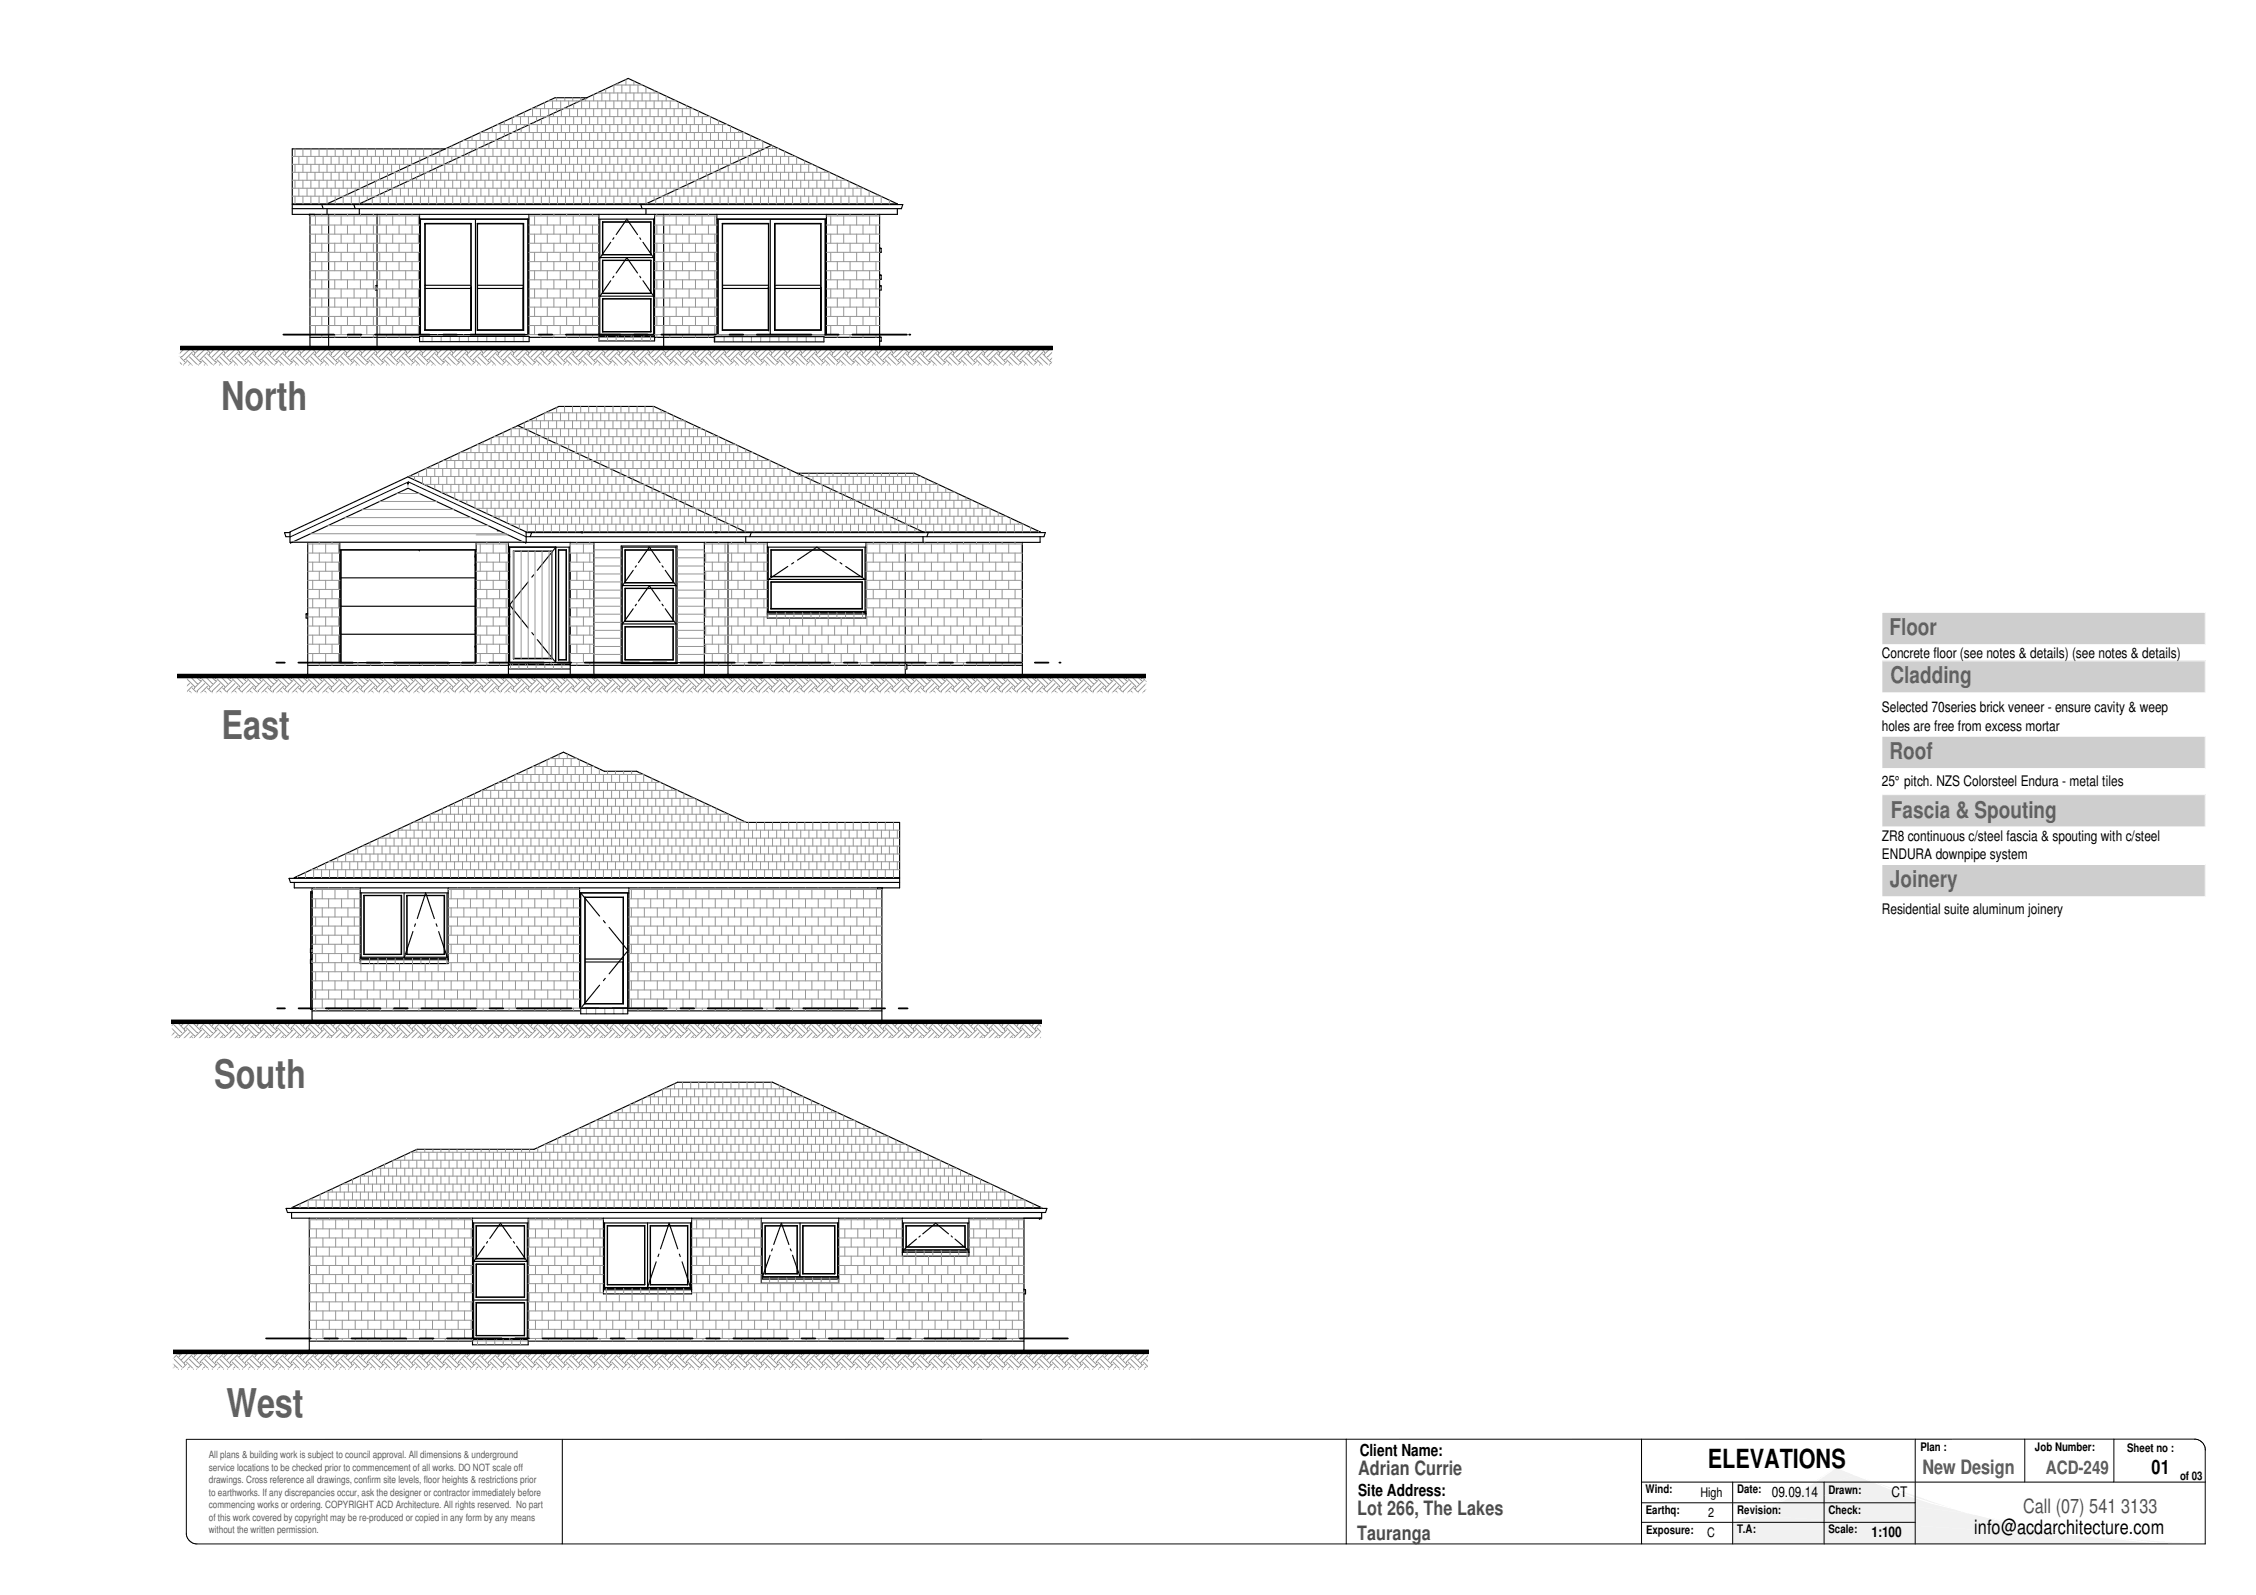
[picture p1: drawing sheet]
<svg xmlns="http://www.w3.org/2000/svg" width="420mm" height="297mm" viewBox="0 0 420 297" stroke-linecap="round" stroke-linejoin="round" font-family="sans-serif">
<defs><g id="words">
<g font-size="7.4" fill="#646464">
<text x="41.2" y="76.3">North</text>
<text x="41.3" y="137.7">East</text>
<text x="39.9" y="202.6">South</text>
<text x="42.2" y="263.9">West</text>
</g>
<text font-size="4.9" x="318.1" y="273.4">ELEVATIONS</text>
<g font-size="4.3" fill="#646464">
<text x="351.9" y="118.2">Floor</text>
<text x="352.1" y="127.1">Cladding</text>
<text x="351.9" y="141.3">Roof</text>
<text x="352.2" y="152.3">Fascia &amp; Spouting</text>
<text x="352" y="165.1">Joinery</text>
</g>
<g font-size="3.7" fill="#505050">
<text x="253" y="274.7">Adrian Currie</text>
<text x="252.8" y="282.1">Lot 266, The Lakes</text>
<text x="252.8" y="286.8">Tauranga</text>
</g>
<text font-size="3.7" fill="#585858" x="358" y="274.4">New Design</text>
<g font-size="3.7">
<text x="400.7" y="274.4">01</text>
<text x="367.7" y="285.7">info@acdarchitecture.com</text>
</g>
<text font-size="3.7" fill="#535353" x="376.8" y="281.8">Call (07) 541 3133</text>
<text font-size="3.4" fill="#585858" x="381" y="274.5">ACD-249</text>
<g font-size="3.1">
<text x="253.2" y="271.2">Client Name:</text>
<text x="252.9" y="278.6">Site Address:</text>
</g>
<g font-size="2.7">
<text x="350.5" y="122.5">Concrete floor (see notes &amp; details) (see notes &amp; details)</text>
<text x="350.5" y="132.7">Selected 70series brick veneer - ensure cavity &amp; weep</text>
<text x="350.5" y="136.1">holes are free from excess mortar</text>
<text x="350.5" y="146.3">25° pitch. NZS Colorsteel Endura - metal tiles</text>
<text x="350.5" y="156.5">ZR8 continuous c/steel fascia &amp; spouting with c/steel</text>
<text x="350.5" y="160">ENDURA downpipe system</text>
<text x="350.5" y="170.2">Residential suite aluminum joinery</text>
<text x="330" y="278.7">09.09.14</text>
<text x="352.3" y="278.8">CT</text>
<text x="348.6" y="286.3">1:100</text>
</g>
<g font-size="2.5">
<text x="316.7" y="278.7">High</text>
<text x="318" y="286.3">C</text>
<text x="318.1" y="282.4">2</text>
</g>
<g font-size="2.2">
<text x="357.7" y="270.1">Plan :</text>
<text x="379" y="270.2">Job Number:</text>
<text x="396.2" y="270.4">Sheet no :</text>
<text x="406" y="275.5">of 03</text>
<text x="306.5" y="278">Wind:</text>
<text x="306.5" y="281.9">Earthq:</text>
<text x="323.5" y="278">Date:</text>
<text x="323.5" y="281.9">Revision:</text>
<text x="340.5" y="278.2">Drawn:</text>
<text x="340.6" y="281.9">Check:</text>
<text x="306.6" y="285.7">Exposure:</text>
<text x="323.5" y="285.5">T.A:</text>
<text x="340.6" y="285.6">Scale:</text>
</g>
<g font-size="1.9" fill="#595959">
<text x="38.9" y="271.6">All plans &amp; building work is subject to council approval. All dimensions &amp; underground</text>
<text x="38.9" y="273.9">service locations to be checked prior to commencement of all works. DO NOT scale off</text>
<text x="38.9" y="276.2">drawings. Cross reference all drawings, confirm site levels, floor heights &amp; restrictions prior</text>
<text x="38.9" y="278.5">to earthworks. If any discrepancies occur, ask the designer or contractor immediately before</text>
<text x="38.9" y="280.8">commencing works or ordering. COPYRIGHT ACD Architecture. All rights reserved. No part</text>
<text x="38.9" y="283.2">of this work covered by copyright may be re-produced or copied in any form by any means</text>
<text x="38.9" y="285.5">without the written permission.</text>
</g>
</g></defs>
<path d="M35.8 65.6l-1.4 1.4" fill="none" stroke="#969696" stroke-width=".19"/>
<path d="M38.6 65.6l-1.4 1.4" fill="none" stroke="#969696" stroke-width=".19"/>
<path d="M41.5 65.6l-1.4 1.4" fill="none" stroke="#969696" stroke-width=".19"/>
<path d="M44.3 65.6l-1.4 1.4" fill="none" stroke="#969696" stroke-width=".19"/>
<path d="M47.1 65.6l-1.4 1.4" fill="none" stroke="#969696" stroke-width=".19"/>
<path d="M49.9 65.6l-1.4 1.4" fill="none" stroke="#969696" stroke-width=".19"/>
<path d="M52.8 65.6l-1.4 1.4" fill="none" stroke="#969696" stroke-width=".19"/>
<path d="M55.6 65.6l-1.4 1.4" fill="none" stroke="#969696" stroke-width=".19"/>
<path d="M58.5 65.6l-1.4 1.4" fill="none" stroke="#969696" stroke-width=".19"/>
<path d="M61.3 65.6l-1.5 1.4" fill="none" stroke="#969696" stroke-width=".19"/>
<path d="M64.1 65.6l-1.4 1.4" fill="none" stroke="#969696" stroke-width=".19"/>
<path d="M66.9 65.6l-1.4 1.4" fill="none" stroke="#969696" stroke-width=".19"/>
<path d="M69.8 65.6l-1.4 1.4" fill="none" stroke="#969696" stroke-width=".19"/>
<path d="M72.6 65.6l-1.4 1.4" fill="none" stroke="#969696" stroke-width=".19"/>
<path d="M75.4 65.6l-1.4 1.4" fill="none" stroke="#969696" stroke-width=".19"/>
<path d="M78.3 65.6l-1.5 1.4" fill="none" stroke="#969696" stroke-width=".19"/>
<path d="M81.1 65.6l-1.4 1.4" fill="none" stroke="#969696" stroke-width=".19"/>
<path d="M83.9 65.6l-1.4 1.4" fill="none" stroke="#969696" stroke-width=".19"/>
<path d="M86.7 65.6l-1.4 1.4" fill="none" stroke="#969696" stroke-width=".19"/>
<path d="M89.6 65.6l-1.5 1.4" fill="none" stroke="#969696" stroke-width=".19"/>
<path d="M92.4 65.6l-1.4 1.4" fill="none" stroke="#969696" stroke-width=".19"/>
<path d="M95.2 65.6l-1.4 1.4" fill="none" stroke="#969696" stroke-width=".19"/>
<path d="M98 65.6l-1.4 1.4" fill="none" stroke="#969696" stroke-width=".19"/>
<path d="M100.9 65.6l-1.4 1.4" fill="none" stroke="#969696" stroke-width=".19"/>
<path d="M103.7 65.6l-1.4 1.4" fill="none" stroke="#969696" stroke-width=".19"/>
<path d="M106.5 65.6l-1.4 1.4" fill="none" stroke="#969696" stroke-width=".19"/>
<path d="M109.4 65.6l-1.5 1.4" fill="none" stroke="#969696" stroke-width=".19"/>
<path d="M112.2 65.6l-1.4 1.4" fill="none" stroke="#969696" stroke-width=".19"/>
<path d="M115 65.6l-1.4 1.4" fill="none" stroke="#969696" stroke-width=".19"/>
<path d="M117.8 65.6l-1.4 1.4" fill="none" stroke="#969696" stroke-width=".19"/>
<path d="M120.7 65.6l-1.5 1.4" fill="none" stroke="#969696" stroke-width=".19"/>
<path d="M123.5 65.6l-1.4 1.4" fill="none" stroke="#969696" stroke-width=".19"/>
<path d="M126.3 65.6l-1.4 1.4" fill="none" stroke="#969696" stroke-width=".19"/>
<path d="M129.1 65.6l-1.3 1.4" fill="none" stroke="#969696" stroke-width=".19"/>
<path d="M132 65.6l-1.4 1.4" fill="none" stroke="#969696" stroke-width=".19"/>
<path d="M134.8 65.6l-1.4 1.4" fill="none" stroke="#969696" stroke-width=".19"/>
<path d="M137.7 65.6l-1.5 1.4" fill="none" stroke="#969696" stroke-width=".19"/>
<path d="M140.5 65.6l-1.4 1.4" fill="none" stroke="#969696" stroke-width=".19"/>
<path d="M143.3 65.6l-1.4 1.4" fill="none" stroke="#969696" stroke-width=".19"/>
<path d="M146.1 65.6l-1.4 1.4" fill="none" stroke="#969696" stroke-width=".19"/>
<path d="M149 65.6l-1.4 1.4" fill="none" stroke="#969696" stroke-width=".19"/>
<path d="M151.8 65.6l-1.4 1.4" fill="none" stroke="#969696" stroke-width=".19"/>
<path d="M154.6 65.6l-1.4 1.4" fill="none" stroke="#969696" stroke-width=".19"/>
<path d="M157.4 65.6l-1.4 1.4" fill="none" stroke="#969696" stroke-width=".19"/>
<path d="M160.3 65.6l-1.4 1.4" fill="none" stroke="#969696" stroke-width=".19"/>
<path d="M163.1 65.6l-1.4 1.4" fill="none" stroke="#969696" stroke-width=".19"/>
<path d="M165.9 65.6l-1.4 1.4" fill="none" stroke="#969696" stroke-width=".19"/>
<path d="M168.8 65.6l-1.5 1.4" fill="none" stroke="#969696" stroke-width=".19"/>
<path d="M171.6 65.6l-1.4 1.4" fill="none" stroke="#969696" stroke-width=".19"/>
<path d="M174.4 65.6l-1.4 1.4" fill="none" stroke="#969696" stroke-width=".19"/>
<path d="M177.2 65.6l-1.4 1.4" fill="none" stroke="#969696" stroke-width=".19"/>
<path d="M180.1 65.6l-1.5 1.4" fill="none" stroke="#969696" stroke-width=".19"/>
<path d="M182.9 65.6l-1.4 1.4" fill="none" stroke="#969696" stroke-width=".19"/>
<path d="M185.7 65.6l-1.4 1.4" fill="none" stroke="#969696" stroke-width=".19"/>
<path d="M188.5 65.6l-1.4 1.4" fill="none" stroke="#969696" stroke-width=".19"/>
<path d="M191.4 65.6l-1.4 1.4" fill="none" stroke="#969696" stroke-width=".19"/>
<path d="M194.2 65.6l-1.4 1.4" fill="none" stroke="#969696" stroke-width=".19"/>
<path d="M196 66.6l-.4 .4" fill="none" stroke="#969696" stroke-width=".19"/>
<path d="M35.3 65.1l-1.4 1.4" fill="none" stroke="#969696" stroke-width=".19"/>
<path d="M38.1 65.1l-1.4 1.4" fill="none" stroke="#969696" stroke-width=".19"/>
<path d="M35.3 67.9l-.1 .1" fill="none" stroke="#969696" stroke-width=".19"/>
<path d="M41 65.1l-1.5 1.4" fill="none" stroke="#969696" stroke-width=".19"/>
<path d="M38.1 67.9l-.1 .1" fill="none" stroke="#969696" stroke-width=".19"/>
<path d="M43.8 65.1l-1.4 1.4" fill="none" stroke="#969696" stroke-width=".19"/>
<path d="M41 67.9l-.2 .1" fill="none" stroke="#969696" stroke-width=".19"/>
<path d="M46.6 65.1l-1.4 1.4" fill="none" stroke="#969696" stroke-width=".19"/>
<path d="M43.8 67.9l-.1 .1" fill="none" stroke="#969696" stroke-width=".19"/>
<path d="M49.4 65.1l-1.4 1.4" fill="none" stroke="#969696" stroke-width=".19"/>
<path d="M46.6 67.9l-.1 .1" fill="none" stroke="#969696" stroke-width=".19"/>
<path d="M52.3 65.1l-1.5 1.4" fill="none" stroke="#969696" stroke-width=".19"/>
<path d="M49.4 67.9l-.1 .1" fill="none" stroke="#969696" stroke-width=".19"/>
<path d="M55.1 65.1l-1.4 1.4" fill="none" stroke="#969696" stroke-width=".19"/>
<path d="M52.3 67.9l-.2 .1" fill="none" stroke="#969696" stroke-width=".19"/>
<path d="M57.9 65.1l-1.4 1.4" fill="none" stroke="#969696" stroke-width=".19"/>
<path d="M55.1 67.9l-.1 .1" fill="none" stroke="#969696" stroke-width=".19"/>
<path d="M60.7 65.1l-1.4 1.4" fill="none" stroke="#969696" stroke-width=".19"/>
<path d="M57.9 67.9l-.1 .1" fill="none" stroke="#969696" stroke-width=".19"/>
<path d="M63.6 65.1l-1.4 1.4" fill="none" stroke="#969696" stroke-width=".19"/>
<path d="M60.7 67.9v.1" fill="none" stroke="#969696" stroke-width=".19"/>
<path d="M66.4 65.1l-1.4 1.4" fill="none" stroke="#969696" stroke-width=".19"/>
<path d="M63.6 67.9l-.2 .1" fill="none" stroke="#969696" stroke-width=".19"/>
<path d="M69.2 65.1l-1.4 1.4" fill="none" stroke="#969696" stroke-width=".19"/>
<path d="M66.4 67.9l-.1 .1" fill="none" stroke="#969696" stroke-width=".19"/>
<path d="M72 65.1l-1.4 1.4" fill="none" stroke="#969696" stroke-width=".19"/>
<path d="M69.2 67.9l-.1 .1" fill="none" stroke="#969696" stroke-width=".19"/>
<path d="M74.9 65.1l-1.4 1.4" fill="none" stroke="#969696" stroke-width=".19"/>
<path d="M72 67.9v.1" fill="none" stroke="#969696" stroke-width=".19"/>
<path d="M77.7 65.1l-1.4 1.4" fill="none" stroke="#969696" stroke-width=".19"/>
<path d="M74.9 67.9l-.1 .1" fill="none" stroke="#969696" stroke-width=".19"/>
<path d="M80.5 65.1l-1.4 1.4" fill="none" stroke="#969696" stroke-width=".19"/>
<path d="M77.7 67.9l-.1 .1" fill="none" stroke="#969696" stroke-width=".19"/>
<path d="M83.4 65.1l-1.5 1.4" fill="none" stroke="#969696" stroke-width=".19"/>
<path d="M80.5 67.9l-.1 .1" fill="none" stroke="#969696" stroke-width=".19"/>
<path d="M86.2 65.1l-1.4 1.4" fill="none" stroke="#969696" stroke-width=".19"/>
<path d="M83.4 67.9l-.1 .1" fill="none" stroke="#969696" stroke-width=".19"/>
<path d="M89 65.1l-1.4 1.4" fill="none" stroke="#969696" stroke-width=".19"/>
<path d="M86.2 67.9l-.1 .1" fill="none" stroke="#969696" stroke-width=".19"/>
<path d="M91.9 65.1l-1.4 1.4" fill="none" stroke="#969696" stroke-width=".19"/>
<path d="M89 67.9l-.1 .1" fill="none" stroke="#969696" stroke-width=".19"/>
<path d="M94.7 65.1l-1.4 1.4" fill="none" stroke="#969696" stroke-width=".19"/>
<path d="M91.9 67.9l-.1 .1" fill="none" stroke="#969696" stroke-width=".19"/>
<path d="M97.5 65.1l-1.4 1.4" fill="none" stroke="#969696" stroke-width=".19"/>
<path d="M94.7 67.9l-.1 .1" fill="none" stroke="#969696" stroke-width=".19"/>
<path d="M100.4 65.1l-1.5 1.4" fill="none" stroke="#969696" stroke-width=".19"/>
<path d="M97.5 67.9l-.1 .1" fill="none" stroke="#969696" stroke-width=".19"/>
<path d="M103.2 65.1l-1.4 1.4" fill="none" stroke="#969696" stroke-width=".19"/>
<path d="M100.4 67.9l-.2 .1" fill="none" stroke="#969696" stroke-width=".19"/>
<path d="M106 65.1l-1.4 1.4" fill="none" stroke="#969696" stroke-width=".19"/>
<path d="M103.2 67.9l-.1 .1" fill="none" stroke="#969696" stroke-width=".19"/>
<path d="M108.8 65.1l-1.4 1.4" fill="none" stroke="#969696" stroke-width=".19"/>
<path d="M106 67.9l-.1 .1" fill="none" stroke="#969696" stroke-width=".19"/>
<path d="M111.7 65.1l-1.5 1.4" fill="none" stroke="#969696" stroke-width=".19"/>
<path d="M108.8 67.9l-.1 .1" fill="none" stroke="#969696" stroke-width=".19"/>
<path d="M114.5 65.1l-1.4 1.4" fill="none" stroke="#969696" stroke-width=".19"/>
<path d="M111.7 67.9l-.2 .1" fill="none" stroke="#969696" stroke-width=".19"/>
<path d="M117.3 65.1l-1.4 1.4" fill="none" stroke="#969696" stroke-width=".19"/>
<path d="M114.5 67.9l-.1 .1" fill="none" stroke="#969696" stroke-width=".19"/>
<path d="M120.1 65.1l-1.4 1.4" fill="none" stroke="#969696" stroke-width=".19"/>
<path d="M117.3 67.9l-.1 .1" fill="none" stroke="#969696" stroke-width=".19"/>
<path d="M123 65.1l-1.4 1.4" fill="none" stroke="#969696" stroke-width=".19"/>
<path d="M120.1 67.9l-.1 .1" fill="none" stroke="#969696" stroke-width=".19"/>
<path d="M125.8 65.1l-1.4 1.4" fill="none" stroke="#969696" stroke-width=".19"/>
<path d="M123 67.9l-.2 .1" fill="none" stroke="#969696" stroke-width=".19"/>
<path d="M128.6 65.1l-1.4 1.4" fill="none" stroke="#969696" stroke-width=".19"/>
<path d="M125.8 67.9l-.1 .1" fill="none" stroke="#969696" stroke-width=".19"/>
<path d="M131.5 65.1l-1.5 1.4" fill="none" stroke="#969696" stroke-width=".19"/>
<path d="M128.6 67.9l-.1 .1" fill="none" stroke="#969696" stroke-width=".19"/>
<path d="M134.3 65.1l-1.4 1.4" fill="none" stroke="#969696" stroke-width=".19"/>
<path d="M131.5 67.9l-.2 .1" fill="none" stroke="#969696" stroke-width=".19"/>
<path d="M137.1 65.1l-1.4 1.4" fill="none" stroke="#969696" stroke-width=".19"/>
<path d="M134.3 67.9l-.1 .1" fill="none" stroke="#969696" stroke-width=".19"/>
<path d="M139.9 65.1l-1.4 1.4" fill="none" stroke="#969696" stroke-width=".19"/>
<path d="M137.1 67.9l-.1 .1" fill="none" stroke="#969696" stroke-width=".19"/>
<path d="M142.8 65.1l-1.5 1.4" fill="none" stroke="#969696" stroke-width=".19"/>
<path d="M139.9 67.9l-.1 .1" fill="none" stroke="#969696" stroke-width=".19"/>
<path d="M145.6 65.1l-1.4 1.4" fill="none" stroke="#969696" stroke-width=".19"/>
<path d="M142.8 67.9l-.1 .1" fill="none" stroke="#969696" stroke-width=".19"/>
<path d="M148.4 65.1l-1.4 1.4" fill="none" stroke="#969696" stroke-width=".19"/>
<path d="M145.6 67.9l-.1 .1" fill="none" stroke="#969696" stroke-width=".19"/>
<path d="M151.2 65.1l-1.4 1.4" fill="none" stroke="#969696" stroke-width=".19"/>
<path d="M148.4 67.9l-.1 .1" fill="none" stroke="#969696" stroke-width=".19"/>
<path d="M154.1 65.1l-1.4 1.4" fill="none" stroke="#969696" stroke-width=".19"/>
<path d="M151.2 67.9v.1" fill="none" stroke="#969696" stroke-width=".19"/>
<path d="M156.9 65.1l-1.4 1.4" fill="none" stroke="#969696" stroke-width=".19"/>
<path d="M154.1 67.9l-.1 .1" fill="none" stroke="#969696" stroke-width=".19"/>
<path d="M159.8 65.1l-1.5 1.4" fill="none" stroke="#969696" stroke-width=".19"/>
<path d="M156.9 67.9l-.1 .1" fill="none" stroke="#969696" stroke-width=".19"/>
<path d="M162.5 65.1l-1.3 1.4" fill="none" stroke="#969696" stroke-width=".19"/>
<path d="M159.8 67.9l-.2 .1" fill="none" stroke="#969696" stroke-width=".19"/>
<path d="M165.4 65.1l-1.4 1.4" fill="none" stroke="#969696" stroke-width=".19"/>
<path d="M162.5 67.9v.1" fill="none" stroke="#969696" stroke-width=".19"/>
<path d="M168.2 65.1l-1.4 1.4" fill="none" stroke="#969696" stroke-width=".19"/>
<path d="M165.4 67.9l-.1 .1" fill="none" stroke="#969696" stroke-width=".19"/>
<path d="M171.1 65.1l-1.4 1.4" fill="none" stroke="#969696" stroke-width=".19"/>
<path d="M168.2 67.9l-.1 .1" fill="none" stroke="#969696" stroke-width=".19"/>
<path d="M173.9 65.1l-1.4 1.4" fill="none" stroke="#969696" stroke-width=".19"/>
<path d="M171.1 67.9l-.2 .1" fill="none" stroke="#969696" stroke-width=".19"/>
<path d="M176.7 65.1l-1.4 1.4" fill="none" stroke="#969696" stroke-width=".19"/>
<path d="M173.9 67.9l-.1 .1" fill="none" stroke="#969696" stroke-width=".19"/>
<path d="M179.5 65.1l-1.4 1.4" fill="none" stroke="#969696" stroke-width=".19"/>
<path d="M176.7 67.9l-.1 .1" fill="none" stroke="#969696" stroke-width=".19"/>
<path d="M182.4 65.1l-1.4 1.4" fill="none" stroke="#969696" stroke-width=".19"/>
<path d="M179.5 67.9l-.1 .1" fill="none" stroke="#969696" stroke-width=".19"/>
<path d="M185.2 65.1l-1.4 1.4" fill="none" stroke="#969696" stroke-width=".19"/>
<path d="M182.4 67.9l-.1 .1" fill="none" stroke="#969696" stroke-width=".19"/>
<path d="M188 65.1l-1.4 1.4" fill="none" stroke="#969696" stroke-width=".19"/>
<path d="M185.2 67.9l-.1 .1" fill="none" stroke="#969696" stroke-width=".19"/>
<path d="M190.9 65.1l-1.5 1.4" fill="none" stroke="#969696" stroke-width=".19"/>
<path d="M188 67.9l-.1 .1" fill="none" stroke="#969696" stroke-width=".19"/>
<path d="M193.7 65.1l-1.4 1.4" fill="none" stroke="#969696" stroke-width=".19"/>
<path d="M190.9 67.9l-.2 .1" fill="none" stroke="#969696" stroke-width=".19"/>
<path d="M196 65.6l-.9 .9" fill="none" stroke="#969696" stroke-width=".19"/>
<path d="M193.7 67.9l-.1 .1" fill="none" stroke="#969696" stroke-width=".19"/>
<path d="M34.4 64.9l-1 1" fill="none" stroke="#969696" stroke-width=".19"/>
<path d="M37.2 64.9l-1 1" fill="none" stroke="#969696" stroke-width=".19"/>
<path d="M34.7 67.4l-.6 .6" fill="none" stroke="#969696" stroke-width=".19"/>
<path d="M40.1 64.9l-1.1 1" fill="none" stroke="#969696" stroke-width=".19"/>
<path d="M37.6 67.4l-.7 .6" fill="none" stroke="#969696" stroke-width=".19"/>
<path d="M42.9 64.9l-1.1 1" fill="none" stroke="#969696" stroke-width=".19"/>
<path d="M40.4 67.4l-.6 .6" fill="none" stroke="#969696" stroke-width=".19"/>
<path d="M45.8 64.9l-1.1 1" fill="none" stroke="#969696" stroke-width=".19"/>
<path d="M43.3 67.4l-.7 .6" fill="none" stroke="#969696" stroke-width=".19"/>
<path d="M48.5 64.9l-1 1" fill="none" stroke="#969696" stroke-width=".19"/>
<path d="M46.1 67.4l-.7 .6" fill="none" stroke="#969696" stroke-width=".19"/>
<path d="M51.4 64.9l-1.1 1" fill="none" stroke="#969696" stroke-width=".19"/>
<path d="M48.9 67.4l-.7 .6" fill="none" stroke="#969696" stroke-width=".19"/>
<path d="M54.2 64.9l-1 1" fill="none" stroke="#969696" stroke-width=".19"/>
<path d="M51.7 67.4l-.6 .6" fill="none" stroke="#969696" stroke-width=".19"/>
<path d="M57.1 64.9l-1.1 1" fill="none" stroke="#969696" stroke-width=".19"/>
<path d="M54.6 67.4l-.7 .6" fill="none" stroke="#969696" stroke-width=".19"/>
<path d="M59.9 64.9l-1.1 1" fill="none" stroke="#969696" stroke-width=".19"/>
<path d="M57.4 67.4l-.6 .6" fill="none" stroke="#969696" stroke-width=".19"/>
<path d="M62.7 64.9l-1.1 1" fill="none" stroke="#969696" stroke-width=".19"/>
<path d="M60.2 67.4l-.6 .6" fill="none" stroke="#969696" stroke-width=".19"/>
<path d="M65.5 64.9l-1 1" fill="none" stroke="#969696" stroke-width=".19"/>
<path d="M63 67.4l-.6 .6" fill="none" stroke="#969696" stroke-width=".19"/>
<path d="M68.4 64.9l-1.1 1" fill="none" stroke="#969696" stroke-width=".19"/>
<path d="M65.9 67.4l-.7 .6" fill="none" stroke="#969696" stroke-width=".19"/>
<path d="M71.2 64.9l-1.1 1" fill="none" stroke="#969696" stroke-width=".19"/>
<path d="M68.7 67.4l-.6 .6" fill="none" stroke="#969696" stroke-width=".19"/>
<path d="M74 64.9l-1.1 1" fill="none" stroke="#969696" stroke-width=".19"/>
<path d="M71.5 67.4l-.6 .6" fill="none" stroke="#969696" stroke-width=".19"/>
<path d="M76.9 64.9l-1.1 1" fill="none" stroke="#969696" stroke-width=".19"/>
<path d="M74.4 67.4l-.7 .6" fill="none" stroke="#969696" stroke-width=".19"/>
<path d="M79.7 64.9l-1.1 1" fill="none" stroke="#969696" stroke-width=".19"/>
<path d="M77.2 67.4l-.7 .6" fill="none" stroke="#969696" stroke-width=".19"/>
<path d="M82.5 64.9l-1.1 1" fill="none" stroke="#969696" stroke-width=".19"/>
<path d="M80 67.4l-.6 .6" fill="none" stroke="#969696" stroke-width=".19"/>
<path d="M85.3 64.9l-1 1" fill="none" stroke="#969696" stroke-width=".19"/>
<path d="M82.8 67.4l-.6 .6" fill="none" stroke="#969696" stroke-width=".19"/>
<path d="M88.2 64.9l-1.1 1" fill="none" stroke="#969696" stroke-width=".19"/>
<path d="M85.7 67.4l-.7 .6" fill="none" stroke="#969696" stroke-width=".19"/>
<path d="M91 64.9l-1.1 1" fill="none" stroke="#969696" stroke-width=".19"/>
<path d="M88.5 67.4l-.6 .6" fill="none" stroke="#969696" stroke-width=".19"/>
<path d="M93.8 64.9l-1.1 1" fill="none" stroke="#969696" stroke-width=".19"/>
<path d="M91.3 67.4l-.6 .6" fill="none" stroke="#969696" stroke-width=".19"/>
<path d="M96.6 64.9l-1 1" fill="none" stroke="#969696" stroke-width=".19"/>
<path d="M94.1 67.4l-.6 .6" fill="none" stroke="#969696" stroke-width=".19"/>
<path d="M99.5 64.9l-1.1 1" fill="none" stroke="#969696" stroke-width=".19"/>
<path d="M97 67.4l-.7 .6" fill="none" stroke="#969696" stroke-width=".19"/>
<path d="M102.3 64.9l-1.1 1" fill="none" stroke="#969696" stroke-width=".19"/>
<path d="M99.8 67.4l-.6 .6" fill="none" stroke="#969696" stroke-width=".19"/>
<path d="M105.1 64.9l-1.1 1" fill="none" stroke="#969696" stroke-width=".19"/>
<path d="M102.6 67.4l-.6 .6" fill="none" stroke="#969696" stroke-width=".19"/>
<path d="M107.9 64.9l-1 1" fill="none" stroke="#969696" stroke-width=".19"/>
<path d="M105.5 67.4l-.7 .6" fill="none" stroke="#969696" stroke-width=".19"/>
<path d="M110.8 64.9l-1.1 1" fill="none" stroke="#969696" stroke-width=".19"/>
<path d="M108.3 67.4l-.7 .6" fill="none" stroke="#969696" stroke-width=".19"/>
<path d="M113.6 64.9l-1 1" fill="none" stroke="#969696" stroke-width=".19"/>
<path d="M111.1 67.4l-.6 .6" fill="none" stroke="#969696" stroke-width=".19"/>
<path d="M116.4 64.9l-1 1" fill="none" stroke="#969696" stroke-width=".19"/>
<path d="M113.9 67.4l-.6 .6" fill="none" stroke="#969696" stroke-width=".19"/>
<path d="M119.3 64.9l-1.1 1" fill="none" stroke="#969696" stroke-width=".19"/>
<path d="M116.8 67.4l-.6 .6" fill="none" stroke="#969696" stroke-width=".19"/>
<path d="M122.1 64.9l-1.1 1" fill="none" stroke="#969696" stroke-width=".19"/>
<path d="M119.6 67.4l-.6 .6" fill="none" stroke="#969696" stroke-width=".19"/>
<path d="M124.9 64.9l-1 1" fill="none" stroke="#969696" stroke-width=".19"/>
<path d="M122.5 67.4l-.7 .6" fill="none" stroke="#969696" stroke-width=".19"/>
<path d="M127.8 64.9l-1.1 1" fill="none" stroke="#969696" stroke-width=".19"/>
<path d="M125.3 67.4l-.7 .6" fill="none" stroke="#969696" stroke-width=".19"/>
<path d="M130.6 64.9l-1.1 1" fill="none" stroke="#969696" stroke-width=".19"/>
<path d="M128.1 67.4l-.6 .6" fill="none" stroke="#969696" stroke-width=".19"/>
<path d="M133.4 64.9l-1.1 1" fill="none" stroke="#969696" stroke-width=".19"/>
<path d="M130.9 67.4l-.6 .6" fill="none" stroke="#969696" stroke-width=".19"/>
<path d="M136.3 64.9l-1.1 1" fill="none" stroke="#969696" stroke-width=".19"/>
<path d="M133.8 67.4l-.7 .6" fill="none" stroke="#969696" stroke-width=".19"/>
<path d="M139.1 64.9l-1.1 1" fill="none" stroke="#969696" stroke-width=".19"/>
<path d="M136.6 67.4l-.7 .6" fill="none" stroke="#969696" stroke-width=".19"/>
<path d="M141.9 64.9l-1.1 1" fill="none" stroke="#969696" stroke-width=".19"/>
<path d="M139.4 67.4l-.6 .6" fill="none" stroke="#969696" stroke-width=".19"/>
<path d="M144.7 64.9l-1 1" fill="none" stroke="#969696" stroke-width=".19"/>
<path d="M142.2 67.4l-.6 .6" fill="none" stroke="#969696" stroke-width=".19"/>
<path d="M147.6 64.9l-1.1 1" fill="none" stroke="#969696" stroke-width=".19"/>
<path d="M145.1 67.4l-.7 .6" fill="none" stroke="#969696" stroke-width=".19"/>
<path d="M150.4 64.9l-1.1 1" fill="none" stroke="#969696" stroke-width=".19"/>
<path d="M147.9 67.4l-.6 .6" fill="none" stroke="#969696" stroke-width=".19"/>
<path d="M153.2 64.9l-1.1 1" fill="none" stroke="#969696" stroke-width=".19"/>
<path d="M150.7 67.4l-.6 .6" fill="none" stroke="#969696" stroke-width=".19"/>
<path d="M156 64.9l-1 1" fill="none" stroke="#969696" stroke-width=".19"/>
<path d="M153.6 67.4l-.7 .6" fill="none" stroke="#969696" stroke-width=".19"/>
<path d="M158.9 64.9l-1.1 1" fill="none" stroke="#969696" stroke-width=".19"/>
<path d="M156.4 67.4l-.7 .6" fill="none" stroke="#969696" stroke-width=".19"/>
<path d="M161.7 64.9l-1.1 1" fill="none" stroke="#969696" stroke-width=".19"/>
<path d="M159.2 67.4l-.6 .6" fill="none" stroke="#969696" stroke-width=".19"/>
<path d="M164.5 64.9l-1.1 1" fill="none" stroke="#969696" stroke-width=".19"/>
<path d="M162 67.4l-.6 .6" fill="none" stroke="#969696" stroke-width=".19"/>
<path d="M167.4 64.9l-1.1 1" fill="none" stroke="#969696" stroke-width=".19"/>
<path d="M164.9 67.4l-.7 .6" fill="none" stroke="#969696" stroke-width=".19"/>
<path d="M170.2 64.9l-1.1 1" fill="none" stroke="#969696" stroke-width=".19"/>
<path d="M167.7 67.4l-.7 .6" fill="none" stroke="#969696" stroke-width=".19"/>
<path d="M173 64.9l-1.1 1" fill="none" stroke="#969696" stroke-width=".19"/>
<path d="M170.5 67.4l-.6 .6" fill="none" stroke="#969696" stroke-width=".19"/>
<path d="M175.8 64.9l-1 1" fill="none" stroke="#969696" stroke-width=".19"/>
<path d="M173.3 67.4l-.6 .6" fill="none" stroke="#969696" stroke-width=".19"/>
<path d="M178.7 64.9l-1.1 1" fill="none" stroke="#969696" stroke-width=".19"/>
<path d="M176.2 67.4l-.7 .6" fill="none" stroke="#969696" stroke-width=".19"/>
<path d="M181.5 64.9l-1.1 1" fill="none" stroke="#969696" stroke-width=".19"/>
<path d="M179 67.4l-.6 .6" fill="none" stroke="#969696" stroke-width=".19"/>
<path d="M184.3 64.9l-1.1 1" fill="none" stroke="#969696" stroke-width=".19"/>
<path d="M181.9 67.4l-.7 .6" fill="none" stroke="#969696" stroke-width=".19"/>
<path d="M187.1 64.9l-1 1" fill="none" stroke="#969696" stroke-width=".19"/>
<path d="M184.6 67.4l-.6 .6" fill="none" stroke="#969696" stroke-width=".19"/>
<path d="M190 64.9l-1.1 1" fill="none" stroke="#969696" stroke-width=".19"/>
<path d="M187.5 67.4l-.7 .6" fill="none" stroke="#969696" stroke-width=".19"/>
<path d="M192.8 64.9l-1.1 1" fill="none" stroke="#969696" stroke-width=".19"/>
<path d="M190.3 67.4l-.6 .6" fill="none" stroke="#969696" stroke-width=".19"/>
<path d="M195.7 64.9l-1.1 1" fill="none" stroke="#969696" stroke-width=".19"/>
<path d="M193.2 67.4l-.7 .6" fill="none" stroke="#969696" stroke-width=".19"/>
<path d="M196 67.4l-.6 .6" fill="none" stroke="#969696" stroke-width=".19"/>
<path d="M194.2 65.9l1.4 1.5" fill="none" stroke="#969696" stroke-width=".19"/>
<path d="M191.4 65.9l1.4 1.5" fill="none" stroke="#969696" stroke-width=".19"/>
<path d="M188.5 65.9l1.5 1.5" fill="none" stroke="#969696" stroke-width=".19"/>
<path d="M185.7 65.9l1.4 1.5" fill="none" stroke="#969696" stroke-width=".19"/>
<path d="M182.9 65.9l1.4 1.5" fill="none" stroke="#969696" stroke-width=".19"/>
<path d="M180.1 65.9l1.4 1.5" fill="none" stroke="#969696" stroke-width=".19"/>
<path d="M177.2 65.9l1.4 1.5" fill="none" stroke="#969696" stroke-width=".19"/>
<path d="M174.4 65.9l1.4 1.5" fill="none" stroke="#969696" stroke-width=".19"/>
<path d="M171.6 65.9l1.4 1.5" fill="none" stroke="#969696" stroke-width=".19"/>
<path d="M168.8 65.9l1.4 1.5" fill="none" stroke="#969696" stroke-width=".19"/>
<path d="M165.9 65.9l1.4 1.5" fill="none" stroke="#969696" stroke-width=".19"/>
<path d="M163.1 65.9l1.4 1.5" fill="none" stroke="#969696" stroke-width=".19"/>
<path d="M160.3 65.9l1.4 1.5" fill="none" stroke="#969696" stroke-width=".19"/>
<path d="M157.4 65.9l1.5 1.5" fill="none" stroke="#969696" stroke-width=".19"/>
<path d="M154.6 65.9l1.4 1.5" fill="none" stroke="#969696" stroke-width=".19"/>
<path d="M151.8 65.9l1.4 1.5" fill="none" stroke="#969696" stroke-width=".19"/>
<path d="M149 65.9l1.4 1.5" fill="none" stroke="#969696" stroke-width=".19"/>
<path d="M146.1 65.9l1.5 1.5" fill="none" stroke="#969696" stroke-width=".19"/>
<path d="M143.3 65.9l1.4 1.5" fill="none" stroke="#969696" stroke-width=".19"/>
<path d="M140.5 65.9l1.4 1.5" fill="none" stroke="#969696" stroke-width=".19"/>
<path d="M137.7 65.9l1.4 1.5" fill="none" stroke="#969696" stroke-width=".19"/>
<path d="M134.8 65.9l1.4 1.5" fill="none" stroke="#969696" stroke-width=".19"/>
<path d="M132 65.9l1.4 1.5" fill="none" stroke="#969696" stroke-width=".19"/>
<path d="M129.1 65.9l1.5 1.5" fill="none" stroke="#969696" stroke-width=".19"/>
<path d="M126.3 65.9l1.5 1.5" fill="none" stroke="#969696" stroke-width=".19"/>
<path d="M123.5 65.9l1.4 1.5" fill="none" stroke="#969696" stroke-width=".19"/>
<path d="M120.7 65.9l1.4 1.5" fill="none" stroke="#969696" stroke-width=".19"/>
<path d="M117.8 65.9l1.4 1.5" fill="none" stroke="#969696" stroke-width=".19"/>
<path d="M115 65.9l1.4 1.5" fill="none" stroke="#969696" stroke-width=".19"/>
<path d="M112.2 65.9l1.4 1.5" fill="none" stroke="#969696" stroke-width=".19"/>
<path d="M109.4 65.9l1.4 1.5" fill="none" stroke="#969696" stroke-width=".19"/>
<path d="M106.5 65.9l1.4 1.5" fill="none" stroke="#969696" stroke-width=".19"/>
<path d="M103.7 65.9l1.4 1.5" fill="none" stroke="#969696" stroke-width=".19"/>
<path d="M100.9 65.9l1.4 1.5" fill="none" stroke="#969696" stroke-width=".19"/>
<path d="M98 65.9l1.5 1.5" fill="none" stroke="#969696" stroke-width=".19"/>
<path d="M95.2 65.9l1.4 1.5" fill="none" stroke="#969696" stroke-width=".19"/>
<path d="M92.4 65.9l1.4 1.5" fill="none" stroke="#969696" stroke-width=".19"/>
<path d="M89.6 65.9l1.4 1.5" fill="none" stroke="#969696" stroke-width=".19"/>
<path d="M86.7 65.9l1.4 1.5" fill="none" stroke="#969696" stroke-width=".19"/>
<path d="M83.9 65.9l1.4 1.5" fill="none" stroke="#969696" stroke-width=".19"/>
<path d="M81.1 65.9l1.4 1.5" fill="none" stroke="#969696" stroke-width=".19"/>
<path d="M78.3 65.9l1.4 1.5" fill="none" stroke="#969696" stroke-width=".19"/>
<path d="M75.4 65.9l1.4 1.5" fill="none" stroke="#969696" stroke-width=".19"/>
<path d="M72.6 65.9l1.4 1.5" fill="none" stroke="#969696" stroke-width=".19"/>
<path d="M69.8 65.9l1.4 1.5" fill="none" stroke="#969696" stroke-width=".19"/>
<path d="M66.9 65.9l1.5 1.5" fill="none" stroke="#969696" stroke-width=".19"/>
<path d="M64.1 65.9l1.4 1.5" fill="none" stroke="#969696" stroke-width=".19"/>
<path d="M61.3 65.9l1.4 1.5" fill="none" stroke="#969696" stroke-width=".19"/>
<path d="M58.5 65.9l1.3 1.5" fill="none" stroke="#969696" stroke-width=".19"/>
<path d="M55.6 65.9l1.5 1.5" fill="none" stroke="#969696" stroke-width=".19"/>
<path d="M52.8 65.9l1.4 1.5" fill="none" stroke="#969696" stroke-width=".19"/>
<path d="M49.9 65.9l1.5 1.5" fill="none" stroke="#969696" stroke-width=".19"/>
<path d="M47.1 65.9l1.4 1.5" fill="none" stroke="#969696" stroke-width=".19"/>
<path d="M44.3 65.9l1.4 1.5" fill="none" stroke="#969696" stroke-width=".19"/>
<path d="M41.5 65.9l1.4 1.5" fill="none" stroke="#969696" stroke-width=".19"/>
<path d="M38.6 65.9l1.5 1.5" fill="none" stroke="#969696" stroke-width=".19"/>
<path d="M35.8 65.9l1.4 1.5" fill="none" stroke="#969696" stroke-width=".19"/>
<path d="M33.4 66.3l1 1.1" fill="none" stroke="#969696" stroke-width=".19"/>
<path d="M194.9 64.9l.2 .2" fill="none" stroke="#969696" stroke-width=".19"/>
<path d="M192.1 64.9l.2 .2" fill="none" stroke="#969696" stroke-width=".19"/>
<path d="M193.7 66.5l1.4 1.4" fill="none" stroke="#969696" stroke-width=".19"/>
<path d="M189.3 64.9l.1 .2" fill="none" stroke="#969696" stroke-width=".19"/>
<path d="M190.9 66.5l1.4 1.4" fill="none" stroke="#969696" stroke-width=".19"/>
<path d="M186.4 64.9l.2 .2" fill="none" stroke="#969696" stroke-width=".19"/>
<path d="M188 66.5l1.4 1.4" fill="none" stroke="#969696" stroke-width=".19"/>
<path d="M183.6 64.9l.2 .2" fill="none" stroke="#969696" stroke-width=".19"/>
<path d="M185.2 66.5l1.4 1.4" fill="none" stroke="#969696" stroke-width=".19"/>
<path d="M180.8 64.9l.2 .2" fill="none" stroke="#969696" stroke-width=".19"/>
<path d="M182.4 66.5l1.4 1.4" fill="none" stroke="#969696" stroke-width=".19"/>
<path d="M177.9 64.9l.2 .2" fill="none" stroke="#969696" stroke-width=".19"/>
<path d="M179.5 66.5l1.5 1.4" fill="none" stroke="#969696" stroke-width=".19"/>
<path d="M175.1 64.9l.2 .2" fill="none" stroke="#969696" stroke-width=".19"/>
<path d="M176.7 66.5l1.4 1.4" fill="none" stroke="#969696" stroke-width=".19"/>
<path d="M172.3 64.9l.2 .2" fill="none" stroke="#969696" stroke-width=".19"/>
<path d="M173.9 66.5l1.4 1.4" fill="none" stroke="#969696" stroke-width=".19"/>
<path d="M169.4 64.9l.3 .2" fill="none" stroke="#969696" stroke-width=".19"/>
<path d="M171.1 66.5l1.4 1.4" fill="none" stroke="#969696" stroke-width=".19"/>
<path d="M166.6 64.9l.2 .2" fill="none" stroke="#969696" stroke-width=".19"/>
<path d="M168.2 66.5l1.5 1.4" fill="none" stroke="#969696" stroke-width=".19"/>
<path d="M163.8 64.9l.2 .2" fill="none" stroke="#969696" stroke-width=".19"/>
<path d="M165.4 66.5l1.4 1.4" fill="none" stroke="#969696" stroke-width=".19"/>
<path d="M161 64.9l.2 .2" fill="none" stroke="#969696" stroke-width=".19"/>
<path d="M162.5 66.5l1.5 1.4" fill="none" stroke="#969696" stroke-width=".19"/>
<path d="M158.1 64.9l.2 .2" fill="none" stroke="#969696" stroke-width=".19"/>
<path d="M159.8 66.5l1.4 1.4" fill="none" stroke="#969696" stroke-width=".19"/>
<path d="M155.3 64.9l.2 .2" fill="none" stroke="#969696" stroke-width=".19"/>
<path d="M156.9 66.5l1.4 1.4" fill="none" stroke="#969696" stroke-width=".19"/>
<path d="M152.5 64.9l.2 .2" fill="none" stroke="#969696" stroke-width=".19"/>
<path d="M154.1 66.5l1.4 1.4" fill="none" stroke="#969696" stroke-width=".19"/>
<path d="M149.6 64.9l.2 .2" fill="none" stroke="#969696" stroke-width=".19"/>
<path d="M151.2 66.5l1.5 1.4" fill="none" stroke="#969696" stroke-width=".19"/>
<path d="M146.8 64.9l.2 .2" fill="none" stroke="#969696" stroke-width=".19"/>
<path d="M148.4 66.5l1.4 1.4" fill="none" stroke="#969696" stroke-width=".19"/>
<path d="M144 64.9l.2 .2" fill="none" stroke="#969696" stroke-width=".19"/>
<path d="M145.6 66.5l1.4 1.4" fill="none" stroke="#969696" stroke-width=".19"/>
<path d="M141.2 64.9l.1 .2" fill="none" stroke="#969696" stroke-width=".19"/>
<path d="M142.8 66.5l1.4 1.4" fill="none" stroke="#969696" stroke-width=".19"/>
<path d="M138.3 64.9l.2 .2" fill="none" stroke="#969696" stroke-width=".19"/>
<path d="M139.9 66.5l1.4 1.4" fill="none" stroke="#969696" stroke-width=".19"/>
<path d="M135.5 64.9l.2 .2" fill="none" stroke="#969696" stroke-width=".19"/>
<path d="M137.1 66.5l1.4 1.4" fill="none" stroke="#969696" stroke-width=".19"/>
<path d="M132.7 64.9l.2 .2" fill="none" stroke="#969696" stroke-width=".19"/>
<path d="M134.3 66.5l1.4 1.4" fill="none" stroke="#969696" stroke-width=".19"/>
<path d="M129.9 64.9l.1 .2" fill="none" stroke="#969696" stroke-width=".19"/>
<path d="M131.5 66.5l1.4 1.4" fill="none" stroke="#969696" stroke-width=".19"/>
<path d="M127 64.9l.2 .2" fill="none" stroke="#969696" stroke-width=".19"/>
<path d="M128.6 66.5l1.4 1.4" fill="none" stroke="#969696" stroke-width=".19"/>
<path d="M124.2 64.9l.2 .2" fill="none" stroke="#969696" stroke-width=".19"/>
<path d="M125.8 66.5l1.4 1.4" fill="none" stroke="#969696" stroke-width=".19"/>
<path d="M121.4 64.9l.2 .2" fill="none" stroke="#969696" stroke-width=".19"/>
<path d="M123 66.5l1.4 1.4" fill="none" stroke="#969696" stroke-width=".19"/>
<path d="M118.5 64.9l.2 .2" fill="none" stroke="#969696" stroke-width=".19"/>
<path d="M120.1 66.5l1.5 1.4" fill="none" stroke="#969696" stroke-width=".19"/>
<path d="M115.7 64.9l.2 .2" fill="none" stroke="#969696" stroke-width=".19"/>
<path d="M117.3 66.5l1.4 1.4" fill="none" stroke="#969696" stroke-width=".19"/>
<path d="M112.9 64.9l.2 .2" fill="none" stroke="#969696" stroke-width=".19"/>
<path d="M114.5 66.5l1.4 1.4" fill="none" stroke="#969696" stroke-width=".19"/>
<path d="M110.1 64.9l.1 .2" fill="none" stroke="#969696" stroke-width=".19"/>
<path d="M111.7 66.5l1.4 1.4" fill="none" stroke="#969696" stroke-width=".19"/>
<path d="M107.2 64.9l.2 .2" fill="none" stroke="#969696" stroke-width=".19"/>
<path d="M108.8 66.5l1.4 1.4" fill="none" stroke="#969696" stroke-width=".19"/>
<path d="M104.4 64.9l.2 .2" fill="none" stroke="#969696" stroke-width=".19"/>
<path d="M106 66.5l1.4 1.4" fill="none" stroke="#969696" stroke-width=".19"/>
<path d="M101.6 64.9l.2 .2" fill="none" stroke="#969696" stroke-width=".19"/>
<path d="M103.2 66.5l1.4 1.4" fill="none" stroke="#969696" stroke-width=".19"/>
<path d="M98.8 64.9l.1 .2" fill="none" stroke="#969696" stroke-width=".19"/>
<path d="M100.4 66.5l1.4 1.4" fill="none" stroke="#969696" stroke-width=".19"/>
<path d="M95.9 64.9l.2 .2" fill="none" stroke="#969696" stroke-width=".19"/>
<path d="M97.5 66.5l1.4 1.4" fill="none" stroke="#969696" stroke-width=".19"/>
<path d="M93.1 64.9l.2 .2" fill="none" stroke="#969696" stroke-width=".19"/>
<path d="M94.7 66.5l1.4 1.4" fill="none" stroke="#969696" stroke-width=".19"/>
<path d="M90.2 64.9l.3 .2" fill="none" stroke="#969696" stroke-width=".19"/>
<path d="M91.9 66.5l1.4 1.4" fill="none" stroke="#969696" stroke-width=".19"/>
<path d="M87.4 64.9l.2 .2" fill="none" stroke="#969696" stroke-width=".19"/>
<path d="M89 66.5l1.5 1.4" fill="none" stroke="#969696" stroke-width=".19"/>
<path d="M84.6 64.9l.2 .2" fill="none" stroke="#969696" stroke-width=".19"/>
<path d="M86.2 66.5l1.4 1.4" fill="none" stroke="#969696" stroke-width=".19"/>
<path d="M81.8 64.9l.1 .2" fill="none" stroke="#969696" stroke-width=".19"/>
<path d="M83.4 66.5l1.4 1.4" fill="none" stroke="#969696" stroke-width=".19"/>
<path d="M78.9 64.9l.2 .2" fill="none" stroke="#969696" stroke-width=".19"/>
<path d="M80.5 66.5l1.4 1.4" fill="none" stroke="#969696" stroke-width=".19"/>
<path d="M76.1 64.9l.2 .2" fill="none" stroke="#969696" stroke-width=".19"/>
<path d="M77.7 66.5l1.4 1.4" fill="none" stroke="#969696" stroke-width=".19"/>
<path d="M73.3 64.9l.2 .2" fill="none" stroke="#969696" stroke-width=".19"/>
<path d="M74.9 66.5l1.4 1.4" fill="none" stroke="#969696" stroke-width=".19"/>
<path d="M70.5 64.9l.1 .2" fill="none" stroke="#969696" stroke-width=".19"/>
<path d="M72 66.5l1.5 1.4" fill="none" stroke="#969696" stroke-width=".19"/>
<path d="M67.6 64.9l.2 .2" fill="none" stroke="#969696" stroke-width=".19"/>
<path d="M69.2 66.5l1.4 1.4" fill="none" stroke="#969696" stroke-width=".19"/>
<path d="M64.8 64.9l.2 .2" fill="none" stroke="#969696" stroke-width=".19"/>
<path d="M66.4 66.5l1.4 1.4" fill="none" stroke="#969696" stroke-width=".19"/>
<path d="M62 64.9l.2 .2" fill="none" stroke="#969696" stroke-width=".19"/>
<path d="M63.6 66.5l1.4 1.4" fill="none" stroke="#969696" stroke-width=".19"/>
<path d="M59.1 64.9l.2 .2" fill="none" stroke="#969696" stroke-width=".19"/>
<path d="M60.7 66.5l1.5 1.4" fill="none" stroke="#969696" stroke-width=".19"/>
<path d="M56.3 64.9l.2 .2" fill="none" stroke="#969696" stroke-width=".19"/>
<path d="M57.9 66.5l1.4 1.4" fill="none" stroke="#969696" stroke-width=".19"/>
<path d="M53.5 64.9l.2 .2" fill="none" stroke="#969696" stroke-width=".19"/>
<path d="M55.1 66.5l1.4 1.4" fill="none" stroke="#969696" stroke-width=".19"/>
<path d="M50.7 64.9l.1 .2" fill="none" stroke="#969696" stroke-width=".19"/>
<path d="M52.3 66.5l1.4 1.4" fill="none" stroke="#969696" stroke-width=".19"/>
<path d="M47.8 64.9l.2 .2" fill="none" stroke="#969696" stroke-width=".19"/>
<path d="M49.4 66.5l1.4 1.4" fill="none" stroke="#969696" stroke-width=".19"/>
<path d="M45 64.9l.2 .2" fill="none" stroke="#969696" stroke-width=".19"/>
<path d="M46.6 66.5l1.4 1.4" fill="none" stroke="#969696" stroke-width=".19"/>
<path d="M42.2 64.9l.2 .2" fill="none" stroke="#969696" stroke-width=".19"/>
<path d="M43.8 66.5l1.4 1.4" fill="none" stroke="#969696" stroke-width=".19"/>
<path d="M39.4 64.9l.1 .2" fill="none" stroke="#969696" stroke-width=".19"/>
<path d="M41 66.5l1.4 1.4" fill="none" stroke="#969696" stroke-width=".19"/>
<path d="M36.5 64.9l.2 .2" fill="none" stroke="#969696" stroke-width=".19"/>
<path d="M38.1 66.5l1.4 1.4" fill="none" stroke="#969696" stroke-width=".19"/>
<path d="M33.7 64.9l.2 .2" fill="none" stroke="#969696" stroke-width=".19"/>
<path d="M35.3 66.5l1.4 1.4" fill="none" stroke="#969696" stroke-width=".19"/>
<path d="M33.4 67.4l.5 .5" fill="none" stroke="#969696" stroke-width=".19"/>
<path d="M193.8 64.9l.8 .7" fill="none" stroke="#969696" stroke-width=".19"/>
<path d="M191 64.9l.7 .7" fill="none" stroke="#969696" stroke-width=".19"/>
<path d="M193.2 67l.9 1" fill="none" stroke="#969696" stroke-width=".19"/>
<path d="M188.2 64.9l.7 .7" fill="none" stroke="#969696" stroke-width=".19"/>
<path d="M190.3 67l1 1" fill="none" stroke="#969696" stroke-width=".19"/>
<path d="M185.4 64.9l.7 .7" fill="none" stroke="#969696" stroke-width=".19"/>
<path d="M187.5 67l1 1" fill="none" stroke="#969696" stroke-width=".19"/>
<path d="M182.5 64.9l.7 .7" fill="none" stroke="#969696" stroke-width=".19"/>
<path d="M184.6 67l1.1 1" fill="none" stroke="#969696" stroke-width=".19"/>
<path d="M179.7 64.9l.7 .7" fill="none" stroke="#969696" stroke-width=".19"/>
<path d="M181.9 67l.9 1" fill="none" stroke="#969696" stroke-width=".19"/>
<path d="M176.9 64.9l.7 .7" fill="none" stroke="#969696" stroke-width=".19"/>
<path d="M179 67l1 1" fill="none" stroke="#969696" stroke-width=".19"/>
<path d="M174.1 64.9l.7 .7" fill="none" stroke="#969696" stroke-width=".19"/>
<path d="M176.2 67l1 1" fill="none" stroke="#969696" stroke-width=".19"/>
<path d="M171.2 64.9l.7 .7" fill="none" stroke="#969696" stroke-width=".19"/>
<path d="M173.3 67l1.1 1" fill="none" stroke="#969696" stroke-width=".19"/>
<path d="M168.4 64.9l.7 .7" fill="none" stroke="#969696" stroke-width=".19"/>
<path d="M170.5 67l1 1" fill="none" stroke="#969696" stroke-width=".19"/>
<path d="M165.6 64.9l.7 .7" fill="none" stroke="#969696" stroke-width=".19"/>
<path d="M167.7 67l1 1" fill="none" stroke="#969696" stroke-width=".19"/>
<path d="M162.7 64.9l.7 .7" fill="none" stroke="#969696" stroke-width=".19"/>
<path d="M164.9 67l1 1" fill="none" stroke="#969696" stroke-width=".19"/>
<path d="M159.9 64.9l.7 .7" fill="none" stroke="#969696" stroke-width=".19"/>
<path d="M162 67l1 1" fill="none" stroke="#969696" stroke-width=".19"/>
<path d="M157.1 64.9l.7 .7" fill="none" stroke="#969696" stroke-width=".19"/>
<path d="M159.2 67l1 1" fill="none" stroke="#969696" stroke-width=".19"/>
<path d="M154.3 64.9l.7 .7" fill="none" stroke="#969696" stroke-width=".19"/>
<path d="M156.4 67l1 1" fill="none" stroke="#969696" stroke-width=".19"/>
<path d="M151.4 64.9l.7 .7" fill="none" stroke="#969696" stroke-width=".19"/>
<path d="M153.6 67l.9 1" fill="none" stroke="#969696" stroke-width=".19"/>
<path d="M148.6 64.9l.7 .7" fill="none" stroke="#969696" stroke-width=".19"/>
<path d="M150.7 67l1 1" fill="none" stroke="#969696" stroke-width=".19"/>
<path d="M145.7 64.9l.8 .7" fill="none" stroke="#969696" stroke-width=".19"/>
<path d="M147.9 67l1 1" fill="none" stroke="#969696" stroke-width=".19"/>
<path d="M142.9 64.9l.8 .7" fill="none" stroke="#969696" stroke-width=".19"/>
<path d="M145.1 67l1 1" fill="none" stroke="#969696" stroke-width=".19"/>
<path d="M140.1 64.9l.7 .7" fill="none" stroke="#969696" stroke-width=".19"/>
<path d="M142.2 67l1 1" fill="none" stroke="#969696" stroke-width=".19"/>
<path d="M137.3 64.9l.7 .7" fill="none" stroke="#969696" stroke-width=".19"/>
<path d="M139.4 67l1 1" fill="none" stroke="#969696" stroke-width=".19"/>
<path d="M134.4 64.9l.8 .7" fill="none" stroke="#969696" stroke-width=".19"/>
<path d="M136.6 67l1 1" fill="none" stroke="#969696" stroke-width=".19"/>
<path d="M131.6 64.9l.7 .7" fill="none" stroke="#969696" stroke-width=".19"/>
<path d="M133.8 67l.9 1" fill="none" stroke="#969696" stroke-width=".19"/>
<path d="M128.8 64.9l.7 .7" fill="none" stroke="#969696" stroke-width=".19"/>
<path d="M130.9 67l1 1" fill="none" stroke="#969696" stroke-width=".19"/>
<path d="M126 64.9l.7 .7" fill="none" stroke="#969696" stroke-width=".19"/>
<path d="M128.1 67l1 1" fill="none" stroke="#969696" stroke-width=".19"/>
<path d="M123.1 64.9l.8 .7" fill="none" stroke="#969696" stroke-width=".19"/>
<path d="M125.3 67l1 1" fill="none" stroke="#969696" stroke-width=".19"/>
<path d="M120.3 64.9l.7 .7" fill="none" stroke="#969696" stroke-width=".19"/>
<path d="M122.5 67l.9 1" fill="none" stroke="#969696" stroke-width=".19"/>
<path d="M117.5 64.9l.7 .7" fill="none" stroke="#969696" stroke-width=".19"/>
<path d="M119.6 67l1 1" fill="none" stroke="#969696" stroke-width=".19"/>
<path d="M114.7 64.9l.7 .7" fill="none" stroke="#969696" stroke-width=".19"/>
<path d="M116.8 67l1 1" fill="none" stroke="#969696" stroke-width=".19"/>
<path d="M111.8 64.9l.8 .7" fill="none" stroke="#969696" stroke-width=".19"/>
<path d="M113.9 67l1.1 1" fill="none" stroke="#969696" stroke-width=".19"/>
<path d="M109 64.9l.7 .7" fill="none" stroke="#969696" stroke-width=".19"/>
<path d="M111.1 67l1 1" fill="none" stroke="#969696" stroke-width=".19"/>
<path d="M106.2 64.9l.7 .7" fill="none" stroke="#969696" stroke-width=".19"/>
<path d="M108.3 67l1 1" fill="none" stroke="#969696" stroke-width=".19"/>
<path d="M103.3 64.9l.7 .7" fill="none" stroke="#969696" stroke-width=".19"/>
<path d="M105.5 67l1 1" fill="none" stroke="#969696" stroke-width=".19"/>
<path d="M100.5 64.9l.7 .7" fill="none" stroke="#969696" stroke-width=".19"/>
<path d="M102.6 67l1 1" fill="none" stroke="#969696" stroke-width=".19"/>
<path d="M97.7 64.9l.7 .7" fill="none" stroke="#969696" stroke-width=".19"/>
<path d="M99.8 67l1 1" fill="none" stroke="#969696" stroke-width=".19"/>
<path d="M94.9 64.9l.7 .7" fill="none" stroke="#969696" stroke-width=".19"/>
<path d="M97 67l1 1" fill="none" stroke="#969696" stroke-width=".19"/>
<path d="M92 64.9l.7 .7" fill="none" stroke="#969696" stroke-width=".19"/>
<path d="M94.1 67l1.1 1" fill="none" stroke="#969696" stroke-width=".19"/>
<path d="M89.2 64.9l.7 .7" fill="none" stroke="#969696" stroke-width=".19"/>
<path d="M91.3 67l1 1" fill="none" stroke="#969696" stroke-width=".19"/>
<path d="M86.3 64.9l.8 .7" fill="none" stroke="#969696" stroke-width=".19"/>
<path d="M88.5 67l1 1" fill="none" stroke="#969696" stroke-width=".19"/>
<path d="M83.6 64.9l.7 .7" fill="none" stroke="#969696" stroke-width=".19"/>
<path d="M85.7 67l.9 1" fill="none" stroke="#969696" stroke-width=".19"/>
<path d="M80.7 64.9l.7 .7" fill="none" stroke="#969696" stroke-width=".19"/>
<path d="M82.8 67l1.1 1" fill="none" stroke="#969696" stroke-width=".19"/>
<path d="M77.9 64.9l.7 .7" fill="none" stroke="#969696" stroke-width=".19"/>
<path d="M80 67l1 1" fill="none" stroke="#969696" stroke-width=".19"/>
<path d="M75 64.9l.8 .7" fill="none" stroke="#969696" stroke-width=".19"/>
<path d="M77.2 67l1 1" fill="none" stroke="#969696" stroke-width=".19"/>
<path d="M72.2 64.9l.7 .7" fill="none" stroke="#969696" stroke-width=".19"/>
<path d="M74.4 67l.9 1" fill="none" stroke="#969696" stroke-width=".19"/>
<path d="M69.4 64.9l.7 .7" fill="none" stroke="#969696" stroke-width=".19"/>
<path d="M71.5 67l1 1" fill="none" stroke="#969696" stroke-width=".19"/>
<path d="M66.6 64.9l.7 .7" fill="none" stroke="#969696" stroke-width=".19"/>
<path d="M68.7 67l1 1" fill="none" stroke="#969696" stroke-width=".19"/>
<path d="M63.7 64.9l.8 .7" fill="none" stroke="#969696" stroke-width=".19"/>
<path d="M65.9 67l1 1" fill="none" stroke="#969696" stroke-width=".19"/>
<path d="M60.9 64.9l.7 .7" fill="none" stroke="#969696" stroke-width=".19"/>
<path d="M63 67l1 1" fill="none" stroke="#969696" stroke-width=".19"/>
<path d="M58.1 64.9l.7 .7" fill="none" stroke="#969696" stroke-width=".19"/>
<path d="M60.2 67l1 1" fill="none" stroke="#969696" stroke-width=".19"/>
<path d="M55.2 64.9l.8 .7" fill="none" stroke="#969696" stroke-width=".19"/>
<path d="M57.4 67l1 1" fill="none" stroke="#969696" stroke-width=".19"/>
<path d="M52.4 64.9l.8 .7" fill="none" stroke="#969696" stroke-width=".19"/>
<path d="M54.6 67l1 1" fill="none" stroke="#969696" stroke-width=".19"/>
<path d="M49.6 64.9l.7 .7" fill="none" stroke="#969696" stroke-width=".19"/>
<path d="M51.7 67l1 1" fill="none" stroke="#969696" stroke-width=".19"/>
<path d="M46.8 64.9l.7 .7" fill="none" stroke="#969696" stroke-width=".19"/>
<path d="M48.9 67l1 1" fill="none" stroke="#969696" stroke-width=".19"/>
<path d="M43.9 64.9l.8 .7" fill="none" stroke="#969696" stroke-width=".19"/>
<path d="M46.1 67l1 1" fill="none" stroke="#969696" stroke-width=".19"/>
<path d="M41.1 64.9l.7 .7" fill="none" stroke="#969696" stroke-width=".19"/>
<path d="M43.3 67l.9 1" fill="none" stroke="#969696" stroke-width=".19"/>
<path d="M38.3 64.9l.7 .7" fill="none" stroke="#969696" stroke-width=".19"/>
<path d="M40.4 67l1 1" fill="none" stroke="#969696" stroke-width=".19"/>
<path d="M35.5 64.9l.7 .7" fill="none" stroke="#969696" stroke-width=".19"/>
<path d="M37.6 67l1 1" fill="none" stroke="#969696" stroke-width=".19"/>
<path d="M34.7 67l1.1 1" fill="none" stroke="#969696" stroke-width=".19"/>
<path d="M33.4 64.9h162.6v3.1h-162.6z" fill="none" stroke="#fff" stroke-width=".19"/>
<path d="M34.7 125.9h178.7v3.1h-178.7z" fill-rule="evenodd" fill="#fff"/>
<path d="M34.7 125.9v.2" fill="none" stroke="#969696" stroke-width=".19"/>
<path d="M37.7 125.9l-.5 .5" fill="none" stroke="#969696" stroke-width=".19"/>
<path d="M35.8 127.8l-1.1 1.1" fill="none" stroke="#969696" stroke-width=".19"/>
<path d="M40.5 125.9l-.4 .5" fill="none" stroke="#969696" stroke-width=".19"/>
<path d="M38.6 127.8l-1.2 1.2" fill="none" stroke="#969696" stroke-width=".19"/>
<path d="M43.4 125.9l-.5 .5" fill="none" stroke="#969696" stroke-width=".19"/>
<path d="M41.5 127.8l-1.3 1.2" fill="none" stroke="#969696" stroke-width=".19"/>
<path d="M46.2 125.9l-.5 .5" fill="none" stroke="#969696" stroke-width=".19"/>
<path d="M44.3 127.8l-1.2 1.2" fill="none" stroke="#969696" stroke-width=".19"/>
<path d="M49.1 125.9l-.6 .5" fill="none" stroke="#969696" stroke-width=".19"/>
<path d="M47.1 127.8l-1.2 1.2" fill="none" stroke="#969696" stroke-width=".19"/>
<path d="M51.8 125.9l-.4 .5" fill="none" stroke="#969696" stroke-width=".19"/>
<path d="M49.9 127.8l-1.2 1.2" fill="none" stroke="#969696" stroke-width=".19"/>
<path d="M54.7 125.9l-.5 .5" fill="none" stroke="#969696" stroke-width=".19"/>
<path d="M52.8 127.8l-1.2 1.2" fill="none" stroke="#969696" stroke-width=".19"/>
<path d="M57.5 125.9l-.4 .5" fill="none" stroke="#969696" stroke-width=".19"/>
<path d="M55.6 127.8l-1.2 1.2" fill="none" stroke="#969696" stroke-width=".19"/>
<path d="M60.4 125.9l-.6 .5" fill="none" stroke="#969696" stroke-width=".19"/>
<path d="M58.5 127.8l-1.3 1.2" fill="none" stroke="#969696" stroke-width=".19"/>
<path d="M63.2 125.9l-.5 .5" fill="none" stroke="#969696" stroke-width=".19"/>
<path d="M61.3 127.8l-1.2 1.2" fill="none" stroke="#969696" stroke-width=".19"/>
<path d="M66 125.9l-.5 .5" fill="none" stroke="#969696" stroke-width=".19"/>
<path d="M64.1 127.8l-1.2 1.2" fill="none" stroke="#969696" stroke-width=".19"/>
<path d="M68.8 125.9l-.4 .5" fill="none" stroke="#969696" stroke-width=".19"/>
<path d="M66.9 127.8l-1.2 1.2" fill="none" stroke="#969696" stroke-width=".19"/>
<path d="M71.7 125.9l-.5 .5" fill="none" stroke="#969696" stroke-width=".19"/>
<path d="M69.8 127.8l-1.3 1.2" fill="none" stroke="#969696" stroke-width=".19"/>
<path d="M74.5 125.9l-.5 .5" fill="none" stroke="#969696" stroke-width=".19"/>
<path d="M72.6 127.8l-1.2 1.2" fill="none" stroke="#969696" stroke-width=".19"/>
<path d="M77.3 125.9l-.5 .5" fill="none" stroke="#969696" stroke-width=".19"/>
<path d="M75.4 127.8l-1.2 1.2" fill="none" stroke="#969696" stroke-width=".19"/>
<path d="M80.2 125.9l-.5 .5" fill="none" stroke="#969696" stroke-width=".19"/>
<path d="M78.3 127.8l-1.3 1.2" fill="none" stroke="#969696" stroke-width=".19"/>
<path d="M83 125.9l-.5 .5" fill="none" stroke="#969696" stroke-width=".19"/>
<path d="M81.1 127.8l-1.3 1.2" fill="none" stroke="#969696" stroke-width=".19"/>
<path d="M85.8 125.9l-.5 .5" fill="none" stroke="#969696" stroke-width=".19"/>
<path d="M83.9 127.8l-1.2 1.2" fill="none" stroke="#969696" stroke-width=".19"/>
<path d="M88.6 125.9l-.5 .5" fill="none" stroke="#969696" stroke-width=".19"/>
<path d="M86.7 127.8l-1.2 1.2" fill="none" stroke="#969696" stroke-width=".19"/>
<path d="M91.5 125.9l-.5 .5" fill="none" stroke="#969696" stroke-width=".19"/>
<path d="M89.6 127.8l-1.3 1.2" fill="none" stroke="#969696" stroke-width=".19"/>
<path d="M94.3 125.9l-.5 .5" fill="none" stroke="#969696" stroke-width=".19"/>
<path d="M92.4 127.8l-1.2 1.2" fill="none" stroke="#969696" stroke-width=".19"/>
<path d="M97.1 125.9l-.5 .5" fill="none" stroke="#969696" stroke-width=".19"/>
<path d="M95.2 127.8l-1.2 1.2" fill="none" stroke="#969696" stroke-width=".19"/>
<path d="M99.9 125.9l-.4 .5" fill="none" stroke="#969696" stroke-width=".19"/>
<path d="M98 127.8l-1.2 1.2" fill="none" stroke="#969696" stroke-width=".19"/>
<path d="M102.8 125.9l-.5 .5" fill="none" stroke="#969696" stroke-width=".19"/>
<path d="M100.9 127.8l-1.3 1.2" fill="none" stroke="#969696" stroke-width=".19"/>
<path d="M105.6 125.9l-.5 .5" fill="none" stroke="#969696" stroke-width=".19"/>
<path d="M103.7 127.8l-1.2 1.2" fill="none" stroke="#969696" stroke-width=".19"/>
<path d="M108.4 125.9l-.5 .5" fill="none" stroke="#969696" stroke-width=".19"/>
<path d="M106.5 127.8l-1.2 1.2" fill="none" stroke="#969696" stroke-width=".19"/>
<path d="M111.2 125.9l-.4 .5" fill="none" stroke="#969696" stroke-width=".19"/>
<path d="M109.4 127.8l-1.2 1.2" fill="none" stroke="#969696" stroke-width=".19"/>
<path d="M114.1 125.9l-.5 .5" fill="none" stroke="#969696" stroke-width=".19"/>
<path d="M112.2 127.8l-1.3 1.2" fill="none" stroke="#969696" stroke-width=".19"/>
<path d="M116.9 125.9l-.5 .5" fill="none" stroke="#969696" stroke-width=".19"/>
<path d="M115 127.8l-1.2 1.2" fill="none" stroke="#969696" stroke-width=".19"/>
<path d="M119.7 125.9l-.5 .5" fill="none" stroke="#969696" stroke-width=".19"/>
<path d="M117.8 127.8l-1.2 1.2" fill="none" stroke="#969696" stroke-width=".19"/>
<path d="M122.6 125.9l-.5 .5" fill="none" stroke="#969696" stroke-width=".19"/>
<path d="M120.7 127.8l-1.2 1.2" fill="none" stroke="#969696" stroke-width=".19"/>
<path d="M125.4 125.9l-.5 .5" fill="none" stroke="#969696" stroke-width=".19"/>
<path d="M123.5 127.8l-1.2 1.2" fill="none" stroke="#969696" stroke-width=".19"/>
<path d="M128.2 125.9l-.4 .5" fill="none" stroke="#969696" stroke-width=".19"/>
<path d="M126.3 127.8l-1.2 1.2" fill="none" stroke="#969696" stroke-width=".19"/>
<path d="M131.1 125.9l-.5 .5" fill="none" stroke="#969696" stroke-width=".19"/>
<path d="M129.1 127.8l-1.2 1.2" fill="none" stroke="#969696" stroke-width=".19"/>
<path d="M133.9 125.9l-.5 .5" fill="none" stroke="#969696" stroke-width=".19"/>
<path d="M132 127.8l-1.2 1.2" fill="none" stroke="#969696" stroke-width=".19"/>
<path d="M136.7 125.9l-.5 .5" fill="none" stroke="#969696" stroke-width=".19"/>
<path d="M134.8 127.8l-1.2 1.2" fill="none" stroke="#969696" stroke-width=".19"/>
<path d="M139.6 125.9l-.5 .5" fill="none" stroke="#969696" stroke-width=".19"/>
<path d="M137.7 127.8l-1.3 1.2" fill="none" stroke="#969696" stroke-width=".19"/>
<path d="M142.4 125.9l-.5 .5" fill="none" stroke="#969696" stroke-width=".19"/>
<path d="M140.5 127.8l-1.2 1.2" fill="none" stroke="#969696" stroke-width=".19"/>
<path d="M145.2 125.9l-.5 .5" fill="none" stroke="#969696" stroke-width=".19"/>
<path d="M143.3 127.8l-1.2 1.2" fill="none" stroke="#969696" stroke-width=".19"/>
<path d="M148 125.9l-.4 .5" fill="none" stroke="#969696" stroke-width=".19"/>
<path d="M146.1 127.8l-1.2 1.2" fill="none" stroke="#969696" stroke-width=".19"/>
<path d="M150.9 125.9l-.5 .5" fill="none" stroke="#969696" stroke-width=".19"/>
<path d="M149 127.8l-1.3 1.2" fill="none" stroke="#969696" stroke-width=".19"/>
<path d="M153.7 125.9l-.5 .5" fill="none" stroke="#969696" stroke-width=".19"/>
<path d="M151.8 127.8l-1.2 1.2" fill="none" stroke="#969696" stroke-width=".19"/>
<path d="M156.5 125.9l-.5 .5" fill="none" stroke="#969696" stroke-width=".19"/>
<path d="M154.6 127.8l-1.2 1.2" fill="none" stroke="#969696" stroke-width=".19"/>
<path d="M159.3 125.9l-.4 .5" fill="none" stroke="#969696" stroke-width=".19"/>
<path d="M157.4 127.8l-1.2 1.2" fill="none" stroke="#969696" stroke-width=".19"/>
<path d="M162.2 125.9l-.5 .5" fill="none" stroke="#969696" stroke-width=".19"/>
<path d="M160.3 127.8l-1.3 1.2" fill="none" stroke="#969696" stroke-width=".19"/>
<path d="M165 125.9l-.5 .5" fill="none" stroke="#969696" stroke-width=".19"/>
<path d="M163.1 127.8l-1.2 1.2" fill="none" stroke="#969696" stroke-width=".19"/>
<path d="M167.8 125.9l-.5 .5" fill="none" stroke="#969696" stroke-width=".19"/>
<path d="M165.9 127.8l-1.2 1.2" fill="none" stroke="#969696" stroke-width=".19"/>
<path d="M170.7 125.9l-.5 .5" fill="none" stroke="#969696" stroke-width=".19"/>
<path d="M168.8 127.8l-1.3 1.2" fill="none" stroke="#969696" stroke-width=".19"/>
<path d="M173.5 125.9l-.5 .5" fill="none" stroke="#969696" stroke-width=".19"/>
<path d="M171.6 127.8l-1.3 1.2" fill="none" stroke="#969696" stroke-width=".19"/>
<path d="M176.3 125.9l-.5 .5" fill="none" stroke="#969696" stroke-width=".19"/>
<path d="M174.4 127.8l-1.2 1.2" fill="none" stroke="#969696" stroke-width=".19"/>
<path d="M179.1 125.9l-.5 .5" fill="none" stroke="#969696" stroke-width=".19"/>
<path d="M177.2 127.8l-1.2 1.2" fill="none" stroke="#969696" stroke-width=".19"/>
<path d="M182 125.9l-.5 .5" fill="none" stroke="#969696" stroke-width=".19"/>
<path d="M180.1 127.8l-1.3 1.2" fill="none" stroke="#969696" stroke-width=".19"/>
<path d="M184.8 125.9l-.5 .5" fill="none" stroke="#969696" stroke-width=".19"/>
<path d="M182.9 127.8l-1.2 1.2" fill="none" stroke="#969696" stroke-width=".19"/>
<path d="M187.6 125.9l-.5 .5" fill="none" stroke="#969696" stroke-width=".19"/>
<path d="M185.7 127.8l-1.2 1.2" fill="none" stroke="#969696" stroke-width=".19"/>
<path d="M190.4 125.9l-.4 .5" fill="none" stroke="#969696" stroke-width=".19"/>
<path d="M188.5 127.8l-1.2 1.2" fill="none" stroke="#969696" stroke-width=".19"/>
<path d="M193.3 125.9l-.5 .5" fill="none" stroke="#969696" stroke-width=".19"/>
<path d="M191.4 127.8l-1.3 1.2" fill="none" stroke="#969696" stroke-width=".19"/>
<path d="M196.1 125.9l-.5 .5" fill="none" stroke="#969696" stroke-width=".19"/>
<path d="M194.2 127.8l-1.2 1.2" fill="none" stroke="#969696" stroke-width=".19"/>
<path d="M199 125.9l-.6 .5" fill="none" stroke="#969696" stroke-width=".19"/>
<path d="M197.1 127.8l-1.3 1.2" fill="none" stroke="#969696" stroke-width=".19"/>
<path d="M201.8 125.9l-.5 .5" fill="none" stroke="#969696" stroke-width=".19"/>
<path d="M199.9 127.8l-1.2 1.2" fill="none" stroke="#969696" stroke-width=".19"/>
<path d="M204.6 125.9l-.5 .5" fill="none" stroke="#969696" stroke-width=".19"/>
<path d="M202.7 127.8l-1.2 1.2" fill="none" stroke="#969696" stroke-width=".19"/>
<path d="M207.4 125.9l-.4 .5" fill="none" stroke="#969696" stroke-width=".19"/>
<path d="M205.5 127.8l-1.2 1.2" fill="none" stroke="#969696" stroke-width=".19"/>
<path d="M210.3 125.9l-.5 .5" fill="none" stroke="#969696" stroke-width=".19"/>
<path d="M208.4 127.8l-1.3 1.2" fill="none" stroke="#969696" stroke-width=".19"/>
<path d="M213.1 125.9l-.5 .5" fill="none" stroke="#969696" stroke-width=".19"/>
<path d="M211.2 127.8l-1.2 1.2" fill="none" stroke="#969696" stroke-width=".19"/>
<path d="M213.4 128.4l-.6 .6" fill="none" stroke="#969696" stroke-width=".19"/>
<path d="M35.3 127.3l-.6 .5" fill="none" stroke="#969696" stroke-width=".19"/>
<path d="M38.1 127.3l-1.4 1.4" fill="none" stroke="#969696" stroke-width=".19"/>
<path d="M41 127.3l-1.5 1.4" fill="none" stroke="#969696" stroke-width=".19"/>
<path d="M43.8 127.3l-1.4 1.4" fill="none" stroke="#969696" stroke-width=".19"/>
<path d="M46.6 127.3l-1.4 1.4" fill="none" stroke="#969696" stroke-width=".19"/>
<path d="M49.4 127.3l-1.4 1.4" fill="none" stroke="#969696" stroke-width=".19"/>
<path d="M52.3 127.3l-1.5 1.4" fill="none" stroke="#969696" stroke-width=".19"/>
<path d="M55.1 127.3l-1.4 1.4" fill="none" stroke="#969696" stroke-width=".19"/>
<path d="M57.9 127.3l-1.4 1.4" fill="none" stroke="#969696" stroke-width=".19"/>
<path d="M60.7 127.3l-1.4 1.4" fill="none" stroke="#969696" stroke-width=".19"/>
<path d="M63.6 127.3l-1.4 1.4" fill="none" stroke="#969696" stroke-width=".19"/>
<path d="M66.4 127.3l-1.4 1.4" fill="none" stroke="#969696" stroke-width=".19"/>
<path d="M69.2 127.3l-1.4 1.4" fill="none" stroke="#969696" stroke-width=".19"/>
<path d="M72 127.3l-1.4 1.4" fill="none" stroke="#969696" stroke-width=".19"/>
<path d="M74.9 127.3l-1.4 1.4" fill="none" stroke="#969696" stroke-width=".19"/>
<path d="M77.7 127.3l-1.4 1.4" fill="none" stroke="#969696" stroke-width=".19"/>
<path d="M80.5 127.3l-1.4 1.4" fill="none" stroke="#969696" stroke-width=".19"/>
<path d="M83.4 127.3l-1.5 1.4" fill="none" stroke="#969696" stroke-width=".19"/>
<path d="M86.2 127.3l-1.4 1.4" fill="none" stroke="#969696" stroke-width=".19"/>
<path d="M89 127.3l-1.4 1.4" fill="none" stroke="#969696" stroke-width=".19"/>
<path d="M91.9 127.3l-1.4 1.4" fill="none" stroke="#969696" stroke-width=".19"/>
<path d="M94.7 127.3l-1.4 1.4" fill="none" stroke="#969696" stroke-width=".19"/>
<path d="M97.5 127.3l-1.4 1.4" fill="none" stroke="#969696" stroke-width=".19"/>
<path d="M100.4 127.3l-1.5 1.4" fill="none" stroke="#969696" stroke-width=".19"/>
<path d="M103.2 127.3l-1.4 1.4" fill="none" stroke="#969696" stroke-width=".19"/>
<path d="M106 127.3l-1.4 1.4" fill="none" stroke="#969696" stroke-width=".19"/>
<path d="M108.8 127.3l-1.4 1.4" fill="none" stroke="#969696" stroke-width=".19"/>
<path d="M111.7 127.3l-1.5 1.4" fill="none" stroke="#969696" stroke-width=".19"/>
<path d="M114.5 127.3l-1.4 1.4" fill="none" stroke="#969696" stroke-width=".19"/>
<path d="M117.3 127.3l-1.4 1.4" fill="none" stroke="#969696" stroke-width=".19"/>
<path d="M120.1 127.3l-1.4 1.4" fill="none" stroke="#969696" stroke-width=".19"/>
<path d="M123 127.3l-1.4 1.4" fill="none" stroke="#969696" stroke-width=".19"/>
<path d="M125.8 127.3l-1.4 1.4" fill="none" stroke="#969696" stroke-width=".19"/>
<path d="M128.6 127.3l-1.4 1.4" fill="none" stroke="#969696" stroke-width=".19"/>
<path d="M131.5 127.3l-1.5 1.4" fill="none" stroke="#969696" stroke-width=".19"/>
<path d="M134.3 127.3l-1.4 1.4" fill="none" stroke="#969696" stroke-width=".19"/>
<path d="M137.1 127.3l-1.4 1.4" fill="none" stroke="#969696" stroke-width=".19"/>
<path d="M139.9 127.3l-1.4 1.4" fill="none" stroke="#969696" stroke-width=".19"/>
<path d="M142.8 127.3l-1.5 1.4" fill="none" stroke="#969696" stroke-width=".19"/>
<path d="M145.6 127.3l-1.4 1.4" fill="none" stroke="#969696" stroke-width=".19"/>
<path d="M148.4 127.3l-1.4 1.4" fill="none" stroke="#969696" stroke-width=".19"/>
<path d="M151.2 127.3l-1.4 1.4" fill="none" stroke="#969696" stroke-width=".19"/>
<path d="M154.1 127.3l-1.4 1.4" fill="none" stroke="#969696" stroke-width=".19"/>
<path d="M156.9 127.3l-1.4 1.4" fill="none" stroke="#969696" stroke-width=".19"/>
<path d="M159.8 127.3l-1.5 1.4" fill="none" stroke="#969696" stroke-width=".19"/>
<path d="M162.5 127.3l-1.3 1.4" fill="none" stroke="#969696" stroke-width=".19"/>
<path d="M165.4 127.3l-1.4 1.4" fill="none" stroke="#969696" stroke-width=".19"/>
<path d="M168.2 127.3l-1.4 1.4" fill="none" stroke="#969696" stroke-width=".19"/>
<path d="M171.1 127.3l-1.4 1.4" fill="none" stroke="#969696" stroke-width=".19"/>
<path d="M173.9 127.3l-1.4 1.4" fill="none" stroke="#969696" stroke-width=".19"/>
<path d="M176.7 127.3l-1.4 1.4" fill="none" stroke="#969696" stroke-width=".19"/>
<path d="M179.5 127.3l-1.4 1.4" fill="none" stroke="#969696" stroke-width=".19"/>
<path d="M182.4 127.3l-1.4 1.4" fill="none" stroke="#969696" stroke-width=".19"/>
<path d="M185.2 127.3l-1.4 1.4" fill="none" stroke="#969696" stroke-width=".19"/>
<path d="M188 127.3l-1.4 1.4" fill="none" stroke="#969696" stroke-width=".19"/>
<path d="M190.9 127.3l-1.5 1.4" fill="none" stroke="#969696" stroke-width=".19"/>
<path d="M193.7 127.3l-1.4 1.4" fill="none" stroke="#969696" stroke-width=".19"/>
<path d="M196.5 127.3l-1.4 1.4" fill="none" stroke="#969696" stroke-width=".19"/>
<path d="M199.3 127.3l-1.4 1.4" fill="none" stroke="#969696" stroke-width=".19"/>
<path d="M202.2 127.3l-1.5 1.4" fill="none" stroke="#969696" stroke-width=".19"/>
<path d="M205 127.3l-1.4 1.4" fill="none" stroke="#969696" stroke-width=".19"/>
<path d="M207.8 127.3l-1.4 1.4" fill="none" stroke="#969696" stroke-width=".19"/>
<path d="M210.6 127.3l-1.4 1.4" fill="none" stroke="#969696" stroke-width=".19"/>
<path d="M213.4 127.3l-1.3 1.4" fill="none" stroke="#969696" stroke-width=".19"/>
<path d="M37.6 126.7l-1.4 1.4" fill="none" stroke="#969696" stroke-width=".19"/>
<path d="M40.4 126.7l-1.4 1.4" fill="none" stroke="#969696" stroke-width=".19"/>
<path d="M43.3 126.7l-1.5 1.4" fill="none" stroke="#969696" stroke-width=".19"/>
<path d="M46.1 126.7l-1.4 1.4" fill="none" stroke="#969696" stroke-width=".19"/>
<path d="M48.9 126.7l-1.4 1.4" fill="none" stroke="#969696" stroke-width=".19"/>
<path d="M51.7 126.7l-1.4 1.4" fill="none" stroke="#969696" stroke-width=".19"/>
<path d="M54.6 126.7l-1.4 1.4" fill="none" stroke="#969696" stroke-width=".19"/>
<path d="M57.4 126.7l-1.4 1.4" fill="none" stroke="#969696" stroke-width=".19"/>
<path d="M60.2 126.7l-1.4 1.4" fill="none" stroke="#969696" stroke-width=".19"/>
<path d="M63 126.7l-1.4 1.4" fill="none" stroke="#969696" stroke-width=".19"/>
<path d="M65.9 126.7l-1.4 1.4" fill="none" stroke="#969696" stroke-width=".19"/>
<path d="M68.7 126.7l-1.4 1.4" fill="none" stroke="#969696" stroke-width=".19"/>
<path d="M71.5 126.7l-1.4 1.4" fill="none" stroke="#969696" stroke-width=".19"/>
<path d="M74.4 126.7l-1.5 1.4" fill="none" stroke="#969696" stroke-width=".19"/>
<path d="M77.2 126.7l-1.4 1.4" fill="none" stroke="#969696" stroke-width=".19"/>
<path d="M80 126.7l-1.4 1.4" fill="none" stroke="#969696" stroke-width=".19"/>
<path d="M82.8 126.7l-1.4 1.4" fill="none" stroke="#969696" stroke-width=".19"/>
<path d="M85.7 126.7l-1.4 1.4" fill="none" stroke="#969696" stroke-width=".19"/>
<path d="M88.5 126.7l-1.4 1.4" fill="none" stroke="#969696" stroke-width=".19"/>
<path d="M91.3 126.7l-1.4 1.4" fill="none" stroke="#969696" stroke-width=".19"/>
<path d="M94.1 126.7l-1.4 1.4" fill="none" stroke="#969696" stroke-width=".19"/>
<path d="M97 126.7l-1.4 1.4" fill="none" stroke="#969696" stroke-width=".19"/>
<path d="M99.8 126.7l-1.4 1.4" fill="none" stroke="#969696" stroke-width=".19"/>
<path d="M102.6 126.7l-1.4 1.4" fill="none" stroke="#969696" stroke-width=".19"/>
<path d="M105.5 126.7l-1.5 1.4" fill="none" stroke="#969696" stroke-width=".19"/>
<path d="M108.3 126.7l-1.4 1.4" fill="none" stroke="#969696" stroke-width=".19"/>
<path d="M111.1 126.7l-1.4 1.4" fill="none" stroke="#969696" stroke-width=".19"/>
<path d="M113.9 126.7l-1.3 1.4" fill="none" stroke="#969696" stroke-width=".19"/>
<path d="M116.8 126.7l-1.4 1.4" fill="none" stroke="#969696" stroke-width=".19"/>
<path d="M119.6 126.7l-1.4 1.4" fill="none" stroke="#969696" stroke-width=".19"/>
<path d="M122.5 126.7l-1.5 1.4" fill="none" stroke="#969696" stroke-width=".19"/>
<path d="M125.3 126.7l-1.4 1.4" fill="none" stroke="#969696" stroke-width=".19"/>
<path d="M128.1 126.7l-1.4 1.4" fill="none" stroke="#969696" stroke-width=".19"/>
<path d="M130.9 126.7l-1.4 1.4" fill="none" stroke="#969696" stroke-width=".19"/>
<path d="M133.8 126.7l-1.5 1.4" fill="none" stroke="#969696" stroke-width=".19"/>
<path d="M136.6 126.7l-1.4 1.4" fill="none" stroke="#969696" stroke-width=".19"/>
<path d="M139.4 126.7l-1.4 1.4" fill="none" stroke="#969696" stroke-width=".19"/>
<path d="M142.2 126.7l-1.4 1.4" fill="none" stroke="#969696" stroke-width=".19"/>
<path d="M145.1 126.7l-1.4 1.4" fill="none" stroke="#969696" stroke-width=".19"/>
<path d="M147.9 126.7l-1.4 1.4" fill="none" stroke="#969696" stroke-width=".19"/>
<path d="M150.7 126.7l-1.4 1.4" fill="none" stroke="#969696" stroke-width=".19"/>
<path d="M153.6 126.7l-1.5 1.4" fill="none" stroke="#969696" stroke-width=".19"/>
<path d="M156.4 126.7l-1.4 1.4" fill="none" stroke="#969696" stroke-width=".19"/>
<path d="M159.2 126.7l-1.4 1.4" fill="none" stroke="#969696" stroke-width=".19"/>
<path d="M162 126.7l-1.4 1.4" fill="none" stroke="#969696" stroke-width=".19"/>
<path d="M164.9 126.7l-1.5 1.4" fill="none" stroke="#969696" stroke-width=".19"/>
<path d="M167.7 126.7l-1.4 1.4" fill="none" stroke="#969696" stroke-width=".19"/>
<path d="M170.5 126.7l-1.4 1.4" fill="none" stroke="#969696" stroke-width=".19"/>
<path d="M173.3 126.7l-1.4 1.4" fill="none" stroke="#969696" stroke-width=".19"/>
<path d="M176.2 126.7l-1.4 1.4" fill="none" stroke="#969696" stroke-width=".19"/>
<path d="M179 126.7l-1.4 1.4" fill="none" stroke="#969696" stroke-width=".19"/>
<path d="M181.9 126.7l-1.5 1.4" fill="none" stroke="#969696" stroke-width=".19"/>
<path d="M184.6 126.7l-1.4 1.4" fill="none" stroke="#969696" stroke-width=".19"/>
<path d="M187.5 126.7l-1.4 1.4" fill="none" stroke="#969696" stroke-width=".19"/>
<path d="M190.3 126.7l-1.4 1.4" fill="none" stroke="#969696" stroke-width=".19"/>
<path d="M193.2 126.7l-1.5 1.4" fill="none" stroke="#969696" stroke-width=".19"/>
<path d="M196 126.7l-1.4 1.4" fill="none" stroke="#969696" stroke-width=".19"/>
<path d="M198.8 126.7l-1.4 1.4" fill="none" stroke="#969696" stroke-width=".19"/>
<path d="M201.6 126.7l-1.4 1.4" fill="none" stroke="#969696" stroke-width=".19"/>
<path d="M204.5 126.7l-1.4 1.4" fill="none" stroke="#969696" stroke-width=".19"/>
<path d="M207.3 126.7l-1.4 1.4" fill="none" stroke="#969696" stroke-width=".19"/>
<path d="M210.1 126.7l-1.4 1.4" fill="none" stroke="#969696" stroke-width=".19"/>
<path d="M213 126.7l-1.5 1.4" fill="none" stroke="#969696" stroke-width=".19"/>
<path d="M211.7 125.9l.9 .8" fill="none" stroke="#969696" stroke-width=".19"/>
<path d="M208.9 125.9l.9 .8" fill="none" stroke="#969696" stroke-width=".19"/>
<path d="M211.2 128.1l.8 .9" fill="none" stroke="#969696" stroke-width=".19"/>
<path d="M206.1 125.9l.9 .8" fill="none" stroke="#969696" stroke-width=".19"/>
<path d="M208.4 128.1l.8 .9" fill="none" stroke="#969696" stroke-width=".19"/>
<path d="M203.3 125.9l.8 .8" fill="none" stroke="#969696" stroke-width=".19"/>
<path d="M205.5 128.1l.9 .9" fill="none" stroke="#969696" stroke-width=".19"/>
<path d="M200.4 125.9l.9 .8" fill="none" stroke="#969696" stroke-width=".19"/>
<path d="M202.7 128.1l.9 .9" fill="none" stroke="#969696" stroke-width=".19"/>
<path d="M197.6 125.9l.8 .8" fill="none" stroke="#969696" stroke-width=".19"/>
<path d="M199.9 128.1l.8 .9" fill="none" stroke="#969696" stroke-width=".19"/>
<path d="M194.8 125.9l.8 .8" fill="none" stroke="#969696" stroke-width=".19"/>
<path d="M197.1 128.1l.8 .9" fill="none" stroke="#969696" stroke-width=".19"/>
<path d="M192 125.9l.8 .8" fill="none" stroke="#969696" stroke-width=".19"/>
<path d="M194.2 128.1l.9 .9" fill="none" stroke="#969696" stroke-width=".19"/>
<path d="M189.1 125.9l.9 .8" fill="none" stroke="#969696" stroke-width=".19"/>
<path d="M191.4 128.1l.9 .9" fill="none" stroke="#969696" stroke-width=".19"/>
<path d="M186.3 125.9l.8 .8" fill="none" stroke="#969696" stroke-width=".19"/>
<path d="M188.5 128.1l.9 .9" fill="none" stroke="#969696" stroke-width=".19"/>
<path d="M183.5 125.9l.8 .8" fill="none" stroke="#969696" stroke-width=".19"/>
<path d="M185.7 128.1l.9 .9" fill="none" stroke="#969696" stroke-width=".19"/>
<path d="M180.6 125.9l.9 .8" fill="none" stroke="#969696" stroke-width=".19"/>
<path d="M182.9 128.1l.9 .9" fill="none" stroke="#969696" stroke-width=".19"/>
<path d="M177.8 125.9l.8 .8" fill="none" stroke="#969696" stroke-width=".19"/>
<path d="M180.1 128.1l.9 .9" fill="none" stroke="#969696" stroke-width=".19"/>
<path d="M175 125.9l.8 .8" fill="none" stroke="#969696" stroke-width=".19"/>
<path d="M177.2 128.1l.9 .9" fill="none" stroke="#969696" stroke-width=".19"/>
<path d="M172.2 125.9l.8 .8" fill="none" stroke="#969696" stroke-width=".19"/>
<path d="M174.4 128.1l.9 .9" fill="none" stroke="#969696" stroke-width=".19"/>
<path d="M169.3 125.9l.9 .8" fill="none" stroke="#969696" stroke-width=".19"/>
<path d="M171.6 128.1l.9 .9" fill="none" stroke="#969696" stroke-width=".19"/>
<path d="M166.5 125.9l.8 .8" fill="none" stroke="#969696" stroke-width=".19"/>
<path d="M168.8 128.1l.8 .9" fill="none" stroke="#969696" stroke-width=".19"/>
<path d="M163.7 125.9l.8 .8" fill="none" stroke="#969696" stroke-width=".19"/>
<path d="M165.9 128.1l.9 .9" fill="none" stroke="#969696" stroke-width=".19"/>
<path d="M160.9 125.9l.8 .8" fill="none" stroke="#969696" stroke-width=".19"/>
<path d="M163.1 128.1l.9 .9" fill="none" stroke="#969696" stroke-width=".19"/>
<path d="M158 125.9l.9 .8" fill="none" stroke="#969696" stroke-width=".19"/>
<path d="M160.3 128.1l.9 .9" fill="none" stroke="#969696" stroke-width=".19"/>
<path d="M155.2 125.9l.8 .8" fill="none" stroke="#969696" stroke-width=".19"/>
<path d="M157.4 128.1l.9 .9" fill="none" stroke="#969696" stroke-width=".19"/>
<path d="M152.3 125.9l.9 .8" fill="none" stroke="#969696" stroke-width=".19"/>
<path d="M154.6 128.1l.9 .9" fill="none" stroke="#969696" stroke-width=".19"/>
<path d="M149.5 125.9l.9 .8" fill="none" stroke="#969696" stroke-width=".19"/>
<path d="M151.8 128.1l.8 .9" fill="none" stroke="#969696" stroke-width=".19"/>
<path d="M146.7 125.9l.9 .8" fill="none" stroke="#969696" stroke-width=".19"/>
<path d="M149 128.1l.8 .9" fill="none" stroke="#969696" stroke-width=".19"/>
<path d="M143.9 125.9l.8 .8" fill="none" stroke="#969696" stroke-width=".19"/>
<path d="M146.1 128.1l.9 .9" fill="none" stroke="#969696" stroke-width=".19"/>
<path d="M141 125.9l.9 .8" fill="none" stroke="#969696" stroke-width=".19"/>
<path d="M143.3 128.1l.9 .9" fill="none" stroke="#969696" stroke-width=".19"/>
<path d="M138.2 125.9l.9 .8" fill="none" stroke="#969696" stroke-width=".19"/>
<path d="M140.5 128.1l.8 .9" fill="none" stroke="#969696" stroke-width=".19"/>
<path d="M135.4 125.9l.8 .8" fill="none" stroke="#969696" stroke-width=".19"/>
<path d="M137.7 128.1l.8 .9" fill="none" stroke="#969696" stroke-width=".19"/>
<path d="M132.6 125.9l.8 .8" fill="none" stroke="#969696" stroke-width=".19"/>
<path d="M134.8 128.1l.9 .9" fill="none" stroke="#969696" stroke-width=".19"/>
<path d="M129.7 125.9l.9 .8" fill="none" stroke="#969696" stroke-width=".19"/>
<path d="M132 128.1l.9 .9" fill="none" stroke="#969696" stroke-width=".19"/>
<path d="M126.9 125.9l.9 .8" fill="none" stroke="#969696" stroke-width=".19"/>
<path d="M129.1 128.1l.9 .9" fill="none" stroke="#969696" stroke-width=".19"/>
<path d="M124.1 125.9l.8 .8" fill="none" stroke="#969696" stroke-width=".19"/>
<path d="M126.3 128.1l.9 .9" fill="none" stroke="#969696" stroke-width=".19"/>
<path d="M121.2 125.9l.9 .8" fill="none" stroke="#969696" stroke-width=".19"/>
<path d="M123.5 128.1l.9 .9" fill="none" stroke="#969696" stroke-width=".19"/>
<path d="M118.4 125.9l.8 .8" fill="none" stroke="#969696" stroke-width=".19"/>
<path d="M120.7 128.1l.8 .9" fill="none" stroke="#969696" stroke-width=".19"/>
<path d="M115.6 125.9l.8 .8" fill="none" stroke="#969696" stroke-width=".19"/>
<path d="M117.8 128.1l.9 .9" fill="none" stroke="#969696" stroke-width=".19"/>
<path d="M112.8 125.9l.8 .8" fill="none" stroke="#969696" stroke-width=".19"/>
<path d="M115 128.1l.9 .9" fill="none" stroke="#969696" stroke-width=".19"/>
<path d="M109.9 125.9l.9 .8" fill="none" stroke="#969696" stroke-width=".19"/>
<path d="M112.2 128.1l.9 .9" fill="none" stroke="#969696" stroke-width=".19"/>
<path d="M107.1 125.9l.8 .8" fill="none" stroke="#969696" stroke-width=".19"/>
<path d="M109.4 128.1l.8 .9" fill="none" stroke="#969696" stroke-width=".19"/>
<path d="M104.3 125.9l.8 .8" fill="none" stroke="#969696" stroke-width=".19"/>
<path d="M106.5 128.1l.9 .9" fill="none" stroke="#969696" stroke-width=".19"/>
<path d="M101.5 125.9l.8 .8" fill="none" stroke="#969696" stroke-width=".19"/>
<path d="M103.7 128.1l.9 .9" fill="none" stroke="#969696" stroke-width=".19"/>
<path d="M98.6 125.9l.9 .8" fill="none" stroke="#969696" stroke-width=".19"/>
<path d="M100.9 128.1l.9 .9" fill="none" stroke="#969696" stroke-width=".19"/>
<path d="M95.8 125.9l.8 .8" fill="none" stroke="#969696" stroke-width=".19"/>
<path d="M98 128.1l.9 .9" fill="none" stroke="#969696" stroke-width=".19"/>
<path d="M93 125.9l.8 .8" fill="none" stroke="#969696" stroke-width=".19"/>
<path d="M95.2 128.1l.9 .9" fill="none" stroke="#969696" stroke-width=".19"/>
<path d="M90.1 125.9l.9 .8" fill="none" stroke="#969696" stroke-width=".19"/>
<path d="M92.4 128.1l.8 .9" fill="none" stroke="#969696" stroke-width=".19"/>
<path d="M87.3 125.9l.8 .8" fill="none" stroke="#969696" stroke-width=".19"/>
<path d="M89.6 128.1l.8 .9" fill="none" stroke="#969696" stroke-width=".19"/>
<path d="M84.5 125.9l.8 .8" fill="none" stroke="#969696" stroke-width=".19"/>
<path d="M86.7 128.1l.9 .9" fill="none" stroke="#969696" stroke-width=".19"/>
<path d="M81.6 125.9l.9 .8" fill="none" stroke="#969696" stroke-width=".19"/>
<path d="M83.9 128.1l.9 .9" fill="none" stroke="#969696" stroke-width=".19"/>
<path d="M78.8 125.9l.9 .8" fill="none" stroke="#969696" stroke-width=".19"/>
<path d="M81.1 128.1l.8 .9" fill="none" stroke="#969696" stroke-width=".19"/>
<path d="M76 125.9l.8 .8" fill="none" stroke="#969696" stroke-width=".19"/>
<path d="M78.3 128.1l.8 .9" fill="none" stroke="#969696" stroke-width=".19"/>
<path d="M73.2 125.9l.8 .8" fill="none" stroke="#969696" stroke-width=".19"/>
<path d="M75.4 128.1l.9 .9" fill="none" stroke="#969696" stroke-width=".19"/>
<path d="M70.3 125.9l.9 .8" fill="none" stroke="#969696" stroke-width=".19"/>
<path d="M72.6 128.1l.9 .9" fill="none" stroke="#969696" stroke-width=".19"/>
<path d="M67.5 125.9l.9 .8" fill="none" stroke="#969696" stroke-width=".19"/>
<path d="M69.8 128.1l.8 .9" fill="none" stroke="#969696" stroke-width=".19"/>
<path d="M64.7 125.9l.8 .8" fill="none" stroke="#969696" stroke-width=".19"/>
<path d="M66.9 128.1l.9 .9" fill="none" stroke="#969696" stroke-width=".19"/>
<path d="M61.8 125.9l.9 .8" fill="none" stroke="#969696" stroke-width=".19"/>
<path d="M64.1 128.1l.9 .9" fill="none" stroke="#969696" stroke-width=".19"/>
<path d="M59 125.9l.8 .8" fill="none" stroke="#969696" stroke-width=".19"/>
<path d="M61.3 128.1l.8 .9" fill="none" stroke="#969696" stroke-width=".19"/>
<path d="M56.2 125.9l.9 .8" fill="none" stroke="#969696" stroke-width=".19"/>
<path d="M58.5 128.1l.8 .9" fill="none" stroke="#969696" stroke-width=".19"/>
<path d="M53.4 125.9l.8 .8" fill="none" stroke="#969696" stroke-width=".19"/>
<path d="M55.6 128.1l.9 .9" fill="none" stroke="#969696" stroke-width=".19"/>
<path d="M50.5 125.9l.9 .8" fill="none" stroke="#969696" stroke-width=".19"/>
<path d="M52.8 128.1l.9 .9" fill="none" stroke="#969696" stroke-width=".19"/>
<path d="M47.7 125.9l.8 .8" fill="none" stroke="#969696" stroke-width=".19"/>
<path d="M49.9 128.1l.9 .9" fill="none" stroke="#969696" stroke-width=".19"/>
<path d="M44.9 125.9l.8 .8" fill="none" stroke="#969696" stroke-width=".19"/>
<path d="M47.1 128.1l.9 .9" fill="none" stroke="#969696" stroke-width=".19"/>
<path d="M42.1 125.9l.8 .8" fill="none" stroke="#969696" stroke-width=".19"/>
<path d="M44.3 128.1l.9 .9" fill="none" stroke="#969696" stroke-width=".19"/>
<path d="M39.2 125.9l.9 .8" fill="none" stroke="#969696" stroke-width=".19"/>
<path d="M41.5 128.1l.9 .9" fill="none" stroke="#969696" stroke-width=".19"/>
<path d="M36.4 125.9l.8 .8" fill="none" stroke="#969696" stroke-width=".19"/>
<path d="M38.6 128.1l.9 .9" fill="none" stroke="#969696" stroke-width=".19"/>
<path d="M35.8 128.1l.9 .9" fill="none" stroke="#969696" stroke-width=".19"/>
<path d="M210.7 125.9l1.4 1.4" fill="none" stroke="#969696" stroke-width=".19"/>
<path d="M207.8 125.9l1.4 1.4" fill="none" stroke="#969696" stroke-width=".19"/>
<path d="M210.6 128.7l.4 .3" fill="none" stroke="#969696" stroke-width=".19"/>
<path d="M205.1 125.9l1.3 1.4" fill="none" stroke="#969696" stroke-width=".19"/>
<path d="M207.8 128.7l.4 .3" fill="none" stroke="#969696" stroke-width=".19"/>
<path d="M202.2 125.9l1.4 1.4" fill="none" stroke="#969696" stroke-width=".19"/>
<path d="M205 128.7l.3 .3" fill="none" stroke="#969696" stroke-width=".19"/>
<path d="M199.4 125.9l1.3 1.4" fill="none" stroke="#969696" stroke-width=".19"/>
<path d="M202.2 128.7l.3 .3" fill="none" stroke="#969696" stroke-width=".19"/>
<path d="M196.5 125.9l1.4 1.4" fill="none" stroke="#969696" stroke-width=".19"/>
<path d="M199.3 128.7l.4 .3" fill="none" stroke="#969696" stroke-width=".19"/>
<path d="M193.7 125.9l1.4 1.4" fill="none" stroke="#969696" stroke-width=".19"/>
<path d="M196.5 128.7l.3 .3" fill="none" stroke="#969696" stroke-width=".19"/>
<path d="M190.9 125.9l1.4 1.4" fill="none" stroke="#969696" stroke-width=".19"/>
<path d="M193.7 128.7l.3 .3" fill="none" stroke="#969696" stroke-width=".19"/>
<path d="M188.1 125.9l1.3 1.4" fill="none" stroke="#969696" stroke-width=".19"/>
<path d="M190.9 128.7l.3 .3" fill="none" stroke="#969696" stroke-width=".19"/>
<path d="M185.2 125.9l1.4 1.4" fill="none" stroke="#969696" stroke-width=".19"/>
<path d="M188 128.7l.4 .3" fill="none" stroke="#969696" stroke-width=".19"/>
<path d="M182.4 125.9l1.4 1.4" fill="none" stroke="#969696" stroke-width=".19"/>
<path d="M185.2 128.7l.3 .3" fill="none" stroke="#969696" stroke-width=".19"/>
<path d="M179.6 125.9l1.4 1.4" fill="none" stroke="#969696" stroke-width=".19"/>
<path d="M182.4 128.7l.3 .3" fill="none" stroke="#969696" stroke-width=".19"/>
<path d="M176.8 125.9l1.3 1.4" fill="none" stroke="#969696" stroke-width=".19"/>
<path d="M179.5 128.7l.4 .3" fill="none" stroke="#969696" stroke-width=".19"/>
<path d="M173.9 125.9l1.4 1.4" fill="none" stroke="#969696" stroke-width=".19"/>
<path d="M176.7 128.7l.4 .3" fill="none" stroke="#969696" stroke-width=".19"/>
<path d="M171.1 125.9l1.4 1.4" fill="none" stroke="#969696" stroke-width=".19"/>
<path d="M173.9 128.7l.3 .3" fill="none" stroke="#969696" stroke-width=".19"/>
<path d="M168.3 125.9l1.4 1.4" fill="none" stroke="#969696" stroke-width=".19"/>
<path d="M171.1 128.7l.3 .3" fill="none" stroke="#969696" stroke-width=".19"/>
<path d="M165.4 125.9l1.4 1.4" fill="none" stroke="#969696" stroke-width=".19"/>
<path d="M168.2 128.7l.4 .3" fill="none" stroke="#969696" stroke-width=".19"/>
<path d="M162.6 125.9l1.4 1.4" fill="none" stroke="#969696" stroke-width=".19"/>
<path d="M165.4 128.7l.3 .3" fill="none" stroke="#969696" stroke-width=".19"/>
<path d="M159.8 125.9l1.4 1.4" fill="none" stroke="#969696" stroke-width=".19"/>
<path d="M162.5 128.7l.4 .3" fill="none" stroke="#969696" stroke-width=".19"/>
<path d="M157 125.9l1.3 1.4" fill="none" stroke="#969696" stroke-width=".19"/>
<path d="M159.8 128.7l.3 .3" fill="none" stroke="#969696" stroke-width=".19"/>
<path d="M154.1 125.9l1.4 1.4" fill="none" stroke="#969696" stroke-width=".19"/>
<path d="M156.9 128.7l.4 .3" fill="none" stroke="#969696" stroke-width=".19"/>
<path d="M151.3 125.9l1.4 1.4" fill="none" stroke="#969696" stroke-width=".19"/>
<path d="M154.1 128.7l.3 .3" fill="none" stroke="#969696" stroke-width=".19"/>
<path d="M148.5 125.9l1.3 1.4" fill="none" stroke="#969696" stroke-width=".19"/>
<path d="M151.2 128.7l.4 .3" fill="none" stroke="#969696" stroke-width=".19"/>
<path d="M145.7 125.9l1.3 1.4" fill="none" stroke="#969696" stroke-width=".19"/>
<path d="M148.4 128.7l.4 .3" fill="none" stroke="#969696" stroke-width=".19"/>
<path d="M142.8 125.9l1.4 1.4" fill="none" stroke="#969696" stroke-width=".19"/>
<path d="M145.6 128.7l.4 .3" fill="none" stroke="#969696" stroke-width=".19"/>
<path d="M140 125.9l1.3 1.4" fill="none" stroke="#969696" stroke-width=".19"/>
<path d="M142.8 128.7l.3 .3" fill="none" stroke="#969696" stroke-width=".19"/>
<path d="M137.1 125.9l1.4 1.4" fill="none" stroke="#969696" stroke-width=".19"/>
<path d="M139.9 128.7l.4 .3" fill="none" stroke="#969696" stroke-width=".19"/>
<path d="M134.3 125.9l1.4 1.4" fill="none" stroke="#969696" stroke-width=".19"/>
<path d="M137.1 128.7l.3 .3" fill="none" stroke="#969696" stroke-width=".19"/>
<path d="M131.5 125.9l1.4 1.4" fill="none" stroke="#969696" stroke-width=".19"/>
<path d="M134.3 128.7l.3 .3" fill="none" stroke="#969696" stroke-width=".19"/>
<path d="M128.7 125.9l1.3 1.4" fill="none" stroke="#969696" stroke-width=".19"/>
<path d="M131.5 128.7l.3 .3" fill="none" stroke="#969696" stroke-width=".19"/>
<path d="M125.8 125.9l1.4 1.4" fill="none" stroke="#969696" stroke-width=".19"/>
<path d="M128.6 128.7l.4 .3" fill="none" stroke="#969696" stroke-width=".19"/>
<path d="M123 125.9l1.4 1.4" fill="none" stroke="#969696" stroke-width=".19"/>
<path d="M125.8 128.7l.3 .3" fill="none" stroke="#969696" stroke-width=".19"/>
<path d="M120.2 125.9l1.4 1.4" fill="none" stroke="#969696" stroke-width=".19"/>
<path d="M123 128.7l.3 .3" fill="none" stroke="#969696" stroke-width=".19"/>
<path d="M117.3 125.9l1.4 1.4" fill="none" stroke="#969696" stroke-width=".19"/>
<path d="M120.1 128.7l.4 .3" fill="none" stroke="#969696" stroke-width=".19"/>
<path d="M114.5 125.9l1.4 1.4" fill="none" stroke="#969696" stroke-width=".19"/>
<path d="M117.3 128.7l.4 .3" fill="none" stroke="#969696" stroke-width=".19"/>
<path d="M111.7 125.9l1.4 1.4" fill="none" stroke="#969696" stroke-width=".19"/>
<path d="M114.5 128.7l.3 .3" fill="none" stroke="#969696" stroke-width=".19"/>
<path d="M108.9 125.9l1.3 1.4" fill="none" stroke="#969696" stroke-width=".19"/>
<path d="M111.7 128.7l.3 .3" fill="none" stroke="#969696" stroke-width=".19"/>
<path d="M106 125.9l1.4 1.4" fill="none" stroke="#969696" stroke-width=".19"/>
<path d="M108.8 128.7l.4 .3" fill="none" stroke="#969696" stroke-width=".19"/>
<path d="M103.2 125.9l1.4 1.4" fill="none" stroke="#969696" stroke-width=".19"/>
<path d="M106 128.7l.3 .3" fill="none" stroke="#969696" stroke-width=".19"/>
<path d="M100.4 125.9l1.4 1.4" fill="none" stroke="#969696" stroke-width=".19"/>
<path d="M103.2 128.7l.3 .3" fill="none" stroke="#969696" stroke-width=".19"/>
<path d="M97.6 125.9l1.3 1.4" fill="none" stroke="#969696" stroke-width=".19"/>
<path d="M100.4 128.7l.3 .3" fill="none" stroke="#969696" stroke-width=".19"/>
<path d="M94.7 125.9l1.4 1.4" fill="none" stroke="#969696" stroke-width=".19"/>
<path d="M97.5 128.7l.4 .3" fill="none" stroke="#969696" stroke-width=".19"/>
<path d="M91.9 125.9l1.4 1.4" fill="none" stroke="#969696" stroke-width=".19"/>
<path d="M94.7 128.7l.3 .3" fill="none" stroke="#969696" stroke-width=".19"/>
<path d="M89.1 125.9l1.4 1.4" fill="none" stroke="#969696" stroke-width=".19"/>
<path d="M91.9 128.7l.3 .3" fill="none" stroke="#969696" stroke-width=".19"/>
<path d="M86.3 125.9l1.3 1.4" fill="none" stroke="#969696" stroke-width=".19"/>
<path d="M89 128.7l.4 .3" fill="none" stroke="#969696" stroke-width=".19"/>
<path d="M83.4 125.9l1.4 1.4" fill="none" stroke="#969696" stroke-width=".19"/>
<path d="M86.2 128.7l.4 .3" fill="none" stroke="#969696" stroke-width=".19"/>
<path d="M80.6 125.9l1.3 1.4" fill="none" stroke="#969696" stroke-width=".19"/>
<path d="M83.4 128.7l.3 .3" fill="none" stroke="#969696" stroke-width=".19"/>
<path d="M77.8 125.9l1.3 1.4" fill="none" stroke="#969696" stroke-width=".19"/>
<path d="M80.5 128.7l.4 .3" fill="none" stroke="#969696" stroke-width=".19"/>
<path d="M74.9 125.9l1.4 1.4" fill="none" stroke="#969696" stroke-width=".19"/>
<path d="M77.7 128.7l.4 .3" fill="none" stroke="#969696" stroke-width=".19"/>
<path d="M72.1 125.9l1.4 1.4" fill="none" stroke="#969696" stroke-width=".19"/>
<path d="M74.9 128.7l.3 .3" fill="none" stroke="#969696" stroke-width=".19"/>
<path d="M69.3 125.9l1.3 1.4" fill="none" stroke="#969696" stroke-width=".19"/>
<path d="M72 128.7l.4 .3" fill="none" stroke="#969696" stroke-width=".19"/>
<path d="M66.5 125.9l1.3 1.4" fill="none" stroke="#969696" stroke-width=".19"/>
<path d="M69.2 128.7l.4 .3" fill="none" stroke="#969696" stroke-width=".19"/>
<path d="M63.6 125.9l1.4 1.4" fill="none" stroke="#969696" stroke-width=".19"/>
<path d="M66.4 128.7l.3 .3" fill="none" stroke="#969696" stroke-width=".19"/>
<path d="M60.8 125.9l1.4 1.4" fill="none" stroke="#969696" stroke-width=".19"/>
<path d="M63.6 128.7l.3 .3" fill="none" stroke="#969696" stroke-width=".19"/>
<path d="M57.9 125.9l1.4 1.4" fill="none" stroke="#969696" stroke-width=".19"/>
<path d="M60.7 128.7l.4 .3" fill="none" stroke="#969696" stroke-width=".19"/>
<path d="M55.1 125.9l1.4 1.4" fill="none" stroke="#969696" stroke-width=".19"/>
<path d="M57.9 128.7l.3 .3" fill="none" stroke="#969696" stroke-width=".19"/>
<path d="M52.3 125.9l1.4 1.4" fill="none" stroke="#969696" stroke-width=".19"/>
<path d="M55.1 128.7l.3 .3" fill="none" stroke="#969696" stroke-width=".19"/>
<path d="M49.5 125.9l1.3 1.4" fill="none" stroke="#969696" stroke-width=".19"/>
<path d="M52.3 128.7l.3 .3" fill="none" stroke="#969696" stroke-width=".19"/>
<path d="M46.6 125.9l1.4 1.4" fill="none" stroke="#969696" stroke-width=".19"/>
<path d="M49.4 128.7l.4 .3" fill="none" stroke="#969696" stroke-width=".19"/>
<path d="M43.8 125.9l1.4 1.4" fill="none" stroke="#969696" stroke-width=".19"/>
<path d="M46.6 128.7l.3 .3" fill="none" stroke="#969696" stroke-width=".19"/>
<path d="M41 125.9l1.4 1.4" fill="none" stroke="#969696" stroke-width=".19"/>
<path d="M43.8 128.7l.3 .3" fill="none" stroke="#969696" stroke-width=".19"/>
<path d="M38.2 125.9l1.3 1.4" fill="none" stroke="#969696" stroke-width=".19"/>
<path d="M41 128.7l.3 .3" fill="none" stroke="#969696" stroke-width=".19"/>
<path d="M35.3 125.9l1.4 1.4" fill="none" stroke="#969696" stroke-width=".19"/>
<path d="M38.1 128.7l.4 .3" fill="none" stroke="#969696" stroke-width=".19"/>
<path d="M35.3 128.7l.3 .3" fill="none" stroke="#969696" stroke-width=".19"/>
<path d="M213 126.4l.4 .5" fill="none" stroke="#969696" stroke-width=".19"/>
<path d="M210.1 126.4l1.4 1.4" fill="none" stroke="#969696" stroke-width=".19"/>
<path d="M207.3 126.4l1.4 1.4" fill="none" stroke="#969696" stroke-width=".19"/>
<path d="M204.5 126.4l1.4 1.4" fill="none" stroke="#969696" stroke-width=".19"/>
<path d="M201.6 126.4l1.5 1.4" fill="none" stroke="#969696" stroke-width=".19"/>
<path d="M198.8 126.4l1.4 1.4" fill="none" stroke="#969696" stroke-width=".19"/>
<path d="M196 126.4l1.4 1.4" fill="none" stroke="#969696" stroke-width=".19"/>
<path d="M193.2 126.4l1.4 1.4" fill="none" stroke="#969696" stroke-width=".19"/>
<path d="M190.3 126.4l1.4 1.4" fill="none" stroke="#969696" stroke-width=".19"/>
<path d="M187.5 126.4l1.4 1.4" fill="none" stroke="#969696" stroke-width=".19"/>
<path d="M184.6 126.4l1.5 1.4" fill="none" stroke="#969696" stroke-width=".19"/>
<path d="M181.9 126.4l1.3 1.4" fill="none" stroke="#969696" stroke-width=".19"/>
<path d="M179 126.4l1.4 1.4" fill="none" stroke="#969696" stroke-width=".19"/>
<path d="M176.2 126.4l1.4 1.4" fill="none" stroke="#969696" stroke-width=".19"/>
<path d="M173.3 126.4l1.5 1.4" fill="none" stroke="#969696" stroke-width=".19"/>
<path d="M170.5 126.4l1.4 1.4" fill="none" stroke="#969696" stroke-width=".19"/>
<path d="M167.7 126.4l1.4 1.4" fill="none" stroke="#969696" stroke-width=".19"/>
<path d="M164.9 126.4l1.4 1.4" fill="none" stroke="#969696" stroke-width=".19"/>
<path d="M162 126.4l1.4 1.4" fill="none" stroke="#969696" stroke-width=".19"/>
<path d="M159.2 126.4l1.4 1.4" fill="none" stroke="#969696" stroke-width=".19"/>
<path d="M156.4 126.4l1.4 1.4" fill="none" stroke="#969696" stroke-width=".19"/>
<path d="M153.6 126.4l1.4 1.4" fill="none" stroke="#969696" stroke-width=".19"/>
<path d="M150.7 126.4l1.4 1.4" fill="none" stroke="#969696" stroke-width=".19"/>
<path d="M147.9 126.4l1.4 1.4" fill="none" stroke="#969696" stroke-width=".19"/>
<path d="M145.1 126.4l1.4 1.4" fill="none" stroke="#969696" stroke-width=".19"/>
<path d="M142.2 126.4l1.5 1.4" fill="none" stroke="#969696" stroke-width=".19"/>
<path d="M139.4 126.4l1.4 1.4" fill="none" stroke="#969696" stroke-width=".19"/>
<path d="M136.6 126.4l1.4 1.4" fill="none" stroke="#969696" stroke-width=".19"/>
<path d="M133.8 126.4l1.4 1.4" fill="none" stroke="#969696" stroke-width=".19"/>
<path d="M130.9 126.4l1.4 1.4" fill="none" stroke="#969696" stroke-width=".19"/>
<path d="M128.1 126.4l1.4 1.4" fill="none" stroke="#969696" stroke-width=".19"/>
<path d="M125.3 126.4l1.4 1.4" fill="none" stroke="#969696" stroke-width=".19"/>
<path d="M122.5 126.4l1.4 1.4" fill="none" stroke="#969696" stroke-width=".19"/>
<path d="M119.6 126.4l1.4 1.4" fill="none" stroke="#969696" stroke-width=".19"/>
<path d="M116.8 126.4l1.4 1.4" fill="none" stroke="#969696" stroke-width=".19"/>
<path d="M113.9 126.4l1.5 1.4" fill="none" stroke="#969696" stroke-width=".19"/>
<path d="M111.1 126.4l1.5 1.4" fill="none" stroke="#969696" stroke-width=".19"/>
<path d="M108.3 126.4l1.4 1.4" fill="none" stroke="#969696" stroke-width=".19"/>
<path d="M105.5 126.4l1.4 1.4" fill="none" stroke="#969696" stroke-width=".19"/>
<path d="M102.6 126.4l1.4 1.4" fill="none" stroke="#969696" stroke-width=".19"/>
<path d="M99.8 126.4l1.4 1.4" fill="none" stroke="#969696" stroke-width=".19"/>
<path d="M97 126.4l1.4 1.4" fill="none" stroke="#969696" stroke-width=".19"/>
<path d="M94.1 126.4l1.5 1.4" fill="none" stroke="#969696" stroke-width=".19"/>
<path d="M91.3 126.4l1.4 1.4" fill="none" stroke="#969696" stroke-width=".19"/>
<path d="M88.5 126.4l1.4 1.4" fill="none" stroke="#969696" stroke-width=".19"/>
<path d="M85.7 126.4l1.4 1.4" fill="none" stroke="#969696" stroke-width=".19"/>
<path d="M82.8 126.4l1.5 1.4" fill="none" stroke="#969696" stroke-width=".19"/>
<path d="M80 126.4l1.4 1.4" fill="none" stroke="#969696" stroke-width=".19"/>
<path d="M77.2 126.4l1.4 1.4" fill="none" stroke="#969696" stroke-width=".19"/>
<path d="M74.4 126.4l1.4 1.4" fill="none" stroke="#969696" stroke-width=".19"/>
<path d="M71.5 126.4l1.4 1.4" fill="none" stroke="#969696" stroke-width=".19"/>
<path d="M68.7 126.4l1.4 1.4" fill="none" stroke="#969696" stroke-width=".19"/>
<path d="M65.9 126.4l1.4 1.4" fill="none" stroke="#969696" stroke-width=".19"/>
<path d="M63 126.4l1.5 1.4" fill="none" stroke="#969696" stroke-width=".19"/>
<path d="M60.2 126.4l1.4 1.4" fill="none" stroke="#969696" stroke-width=".19"/>
<path d="M57.4 126.4l1.4 1.4" fill="none" stroke="#969696" stroke-width=".19"/>
<path d="M54.6 126.4l1.4 1.4" fill="none" stroke="#969696" stroke-width=".19"/>
<path d="M51.7 126.4l1.5 1.4" fill="none" stroke="#969696" stroke-width=".19"/>
<path d="M48.9 126.4l1.4 1.4" fill="none" stroke="#969696" stroke-width=".19"/>
<path d="M46.1 126.4l1.4 1.4" fill="none" stroke="#969696" stroke-width=".19"/>
<path d="M43.3 126.4l1.4 1.4" fill="none" stroke="#969696" stroke-width=".19"/>
<path d="M40.4 126.4l1.4 1.4" fill="none" stroke="#969696" stroke-width=".19"/>
<path d="M37.6 126.4l1.4 1.4" fill="none" stroke="#969696" stroke-width=".19"/>
<path d="M34.7 126.4l1.5 1.4" fill="none" stroke="#969696" stroke-width=".19"/>
<path d="M34.7 125.9h178.7v3.1h-178.7z" fill="none" stroke="#fff" stroke-width=".19"/>
<path d="M32 190.2h162v3.2h-162z" fill-rule="evenodd" fill="#fff"/>
<path d="M32.8 190.2l-.8 .8" fill="none" stroke="#969696" stroke-width=".19"/>
<path d="M35.6 190.2l-1.2 1.2" fill="none" stroke="#969696" stroke-width=".19"/>
<path d="M33 192.9l-.5 .5" fill="none" stroke="#969696" stroke-width=".19"/>
<path d="M38.4 190.2l-1.2 1.2" fill="none" stroke="#969696" stroke-width=".19"/>
<path d="M35.8 192.9l-.5 .5" fill="none" stroke="#969696" stroke-width=".19"/>
<path d="M41.3 190.2l-1.2 1.2" fill="none" stroke="#969696" stroke-width=".19"/>
<path d="M38.6 192.9l-.5 .5" fill="none" stroke="#969696" stroke-width=".19"/>
<path d="M44.1 190.2l-1.2 1.2" fill="none" stroke="#969696" stroke-width=".19"/>
<path d="M41.5 192.9l-.5 .5" fill="none" stroke="#969696" stroke-width=".19"/>
<path d="M46.9 190.2l-1.2 1.2" fill="none" stroke="#969696" stroke-width=".19"/>
<path d="M44.3 192.9l-.5 .5" fill="none" stroke="#969696" stroke-width=".19"/>
<path d="M49.7 190.2l-1.2 1.2" fill="none" stroke="#969696" stroke-width=".19"/>
<path d="M47.1 192.9l-.5 .5" fill="none" stroke="#969696" stroke-width=".19"/>
<path d="M52.6 190.2l-1.2 1.2" fill="none" stroke="#969696" stroke-width=".19"/>
<path d="M49.9 192.9l-.5 .5" fill="none" stroke="#969696" stroke-width=".19"/>
<path d="M55.4 190.2l-1.2 1.2" fill="none" stroke="#969696" stroke-width=".19"/>
<path d="M52.8 192.9l-.5 .5" fill="none" stroke="#969696" stroke-width=".19"/>
<path d="M58.2 190.2l-1.1 1.2" fill="none" stroke="#969696" stroke-width=".19"/>
<path d="M55.6 192.9l-.5 .5" fill="none" stroke="#969696" stroke-width=".19"/>
<path d="M61.1 190.2l-1.3 1.2" fill="none" stroke="#969696" stroke-width=".19"/>
<path d="M58.5 192.9l-.6 .5" fill="none" stroke="#969696" stroke-width=".19"/>
<path d="M63.9 190.2l-1.2 1.2" fill="none" stroke="#969696" stroke-width=".19"/>
<path d="M61.3 192.9l-.5 .5" fill="none" stroke="#969696" stroke-width=".19"/>
<path d="M66.7 190.2l-1.2 1.2" fill="none" stroke="#969696" stroke-width=".19"/>
<path d="M64.1 192.9l-.5 .5" fill="none" stroke="#969696" stroke-width=".19"/>
<path d="M69.5 190.2l-1.1 1.2" fill="none" stroke="#969696" stroke-width=".19"/>
<path d="M66.9 192.9l-.5 .5" fill="none" stroke="#969696" stroke-width=".19"/>
<path d="M72.4 190.2l-1.2 1.2" fill="none" stroke="#969696" stroke-width=".19"/>
<path d="M69.8 192.9l-.6 .5" fill="none" stroke="#969696" stroke-width=".19"/>
<path d="M75.2 190.2l-1.2 1.2" fill="none" stroke="#969696" stroke-width=".19"/>
<path d="M72.6 192.9l-.5 .5" fill="none" stroke="#969696" stroke-width=".19"/>
<path d="M78.1 190.2l-1.3 1.2" fill="none" stroke="#969696" stroke-width=".19"/>
<path d="M75.4 192.9l-.5 .5" fill="none" stroke="#969696" stroke-width=".19"/>
<path d="M80.8 190.2l-1.1 1.2" fill="none" stroke="#969696" stroke-width=".19"/>
<path d="M78.3 192.9l-.5 .5" fill="none" stroke="#969696" stroke-width=".19"/>
<path d="M83.7 190.2l-1.2 1.2" fill="none" stroke="#969696" stroke-width=".19"/>
<path d="M81.1 192.9l-.6 .5" fill="none" stroke="#969696" stroke-width=".19"/>
<path d="M86.5 190.2l-1.2 1.2" fill="none" stroke="#969696" stroke-width=".19"/>
<path d="M83.9 192.9l-.5 .5" fill="none" stroke="#969696" stroke-width=".19"/>
<path d="M89.4 190.2l-1.3 1.2" fill="none" stroke="#969696" stroke-width=".19"/>
<path d="M86.7 192.9l-.5 .5" fill="none" stroke="#969696" stroke-width=".19"/>
<path d="M92.2 190.2l-1.2 1.2" fill="none" stroke="#969696" stroke-width=".19"/>
<path d="M89.6 192.9l-.5 .5" fill="none" stroke="#969696" stroke-width=".19"/>
<path d="M95 190.2l-1.2 1.2" fill="none" stroke="#969696" stroke-width=".19"/>
<path d="M92.4 192.9l-.5 .5" fill="none" stroke="#969696" stroke-width=".19"/>
<path d="M97.8 190.2l-1.2 1.2" fill="none" stroke="#969696" stroke-width=".19"/>
<path d="M95.2 192.9l-.5 .5" fill="none" stroke="#969696" stroke-width=".19"/>
<path d="M100.7 190.2l-1.2 1.2" fill="none" stroke="#969696" stroke-width=".19"/>
<path d="M98 192.9l-.5 .5" fill="none" stroke="#969696" stroke-width=".19"/>
<path d="M103.5 190.2l-1.2 1.2" fill="none" stroke="#969696" stroke-width=".19"/>
<path d="M100.9 192.9l-.5 .5" fill="none" stroke="#969696" stroke-width=".19"/>
<path d="M106.3 190.2l-1.2 1.2" fill="none" stroke="#969696" stroke-width=".19"/>
<path d="M103.7 192.9l-.5 .5" fill="none" stroke="#969696" stroke-width=".19"/>
<path d="M109.2 190.2l-1.3 1.2" fill="none" stroke="#969696" stroke-width=".19"/>
<path d="M106.5 192.9l-.5 .5" fill="none" stroke="#969696" stroke-width=".19"/>
<path d="M112 190.2l-1.2 1.2" fill="none" stroke="#969696" stroke-width=".19"/>
<path d="M109.4 192.9l-.6 .5" fill="none" stroke="#969696" stroke-width=".19"/>
<path d="M114.8 190.2l-1.2 1.2" fill="none" stroke="#969696" stroke-width=".19"/>
<path d="M112.2 192.9l-.5 .5" fill="none" stroke="#969696" stroke-width=".19"/>
<path d="M117.6 190.2l-1.2 1.2" fill="none" stroke="#969696" stroke-width=".19"/>
<path d="M115 192.9l-.5 .5" fill="none" stroke="#969696" stroke-width=".19"/>
<path d="M120.5 190.2l-1.3 1.2" fill="none" stroke="#969696" stroke-width=".19"/>
<path d="M117.8 192.9l-.5 .5" fill="none" stroke="#969696" stroke-width=".19"/>
<path d="M123.3 190.2l-1.2 1.2" fill="none" stroke="#969696" stroke-width=".19"/>
<path d="M120.7 192.9l-.5 .5" fill="none" stroke="#969696" stroke-width=".19"/>
<path d="M126.1 190.2l-1.2 1.2" fill="none" stroke="#969696" stroke-width=".19"/>
<path d="M123.5 192.9l-.5 .5" fill="none" stroke="#969696" stroke-width=".19"/>
<path d="M128.9 190.2l-1.1 1.2" fill="none" stroke="#969696" stroke-width=".19"/>
<path d="M126.3 192.9l-.5 .5" fill="none" stroke="#969696" stroke-width=".19"/>
<path d="M131.8 190.2l-1.2 1.2" fill="none" stroke="#969696" stroke-width=".19"/>
<path d="M129.1 192.9l-.5 .5" fill="none" stroke="#969696" stroke-width=".19"/>
<path d="M134.6 190.2l-1.2 1.2" fill="none" stroke="#969696" stroke-width=".19"/>
<path d="M132 192.9l-.5 .5" fill="none" stroke="#969696" stroke-width=".19"/>
<path d="M137.4 190.2l-1.2 1.2" fill="none" stroke="#969696" stroke-width=".19"/>
<path d="M134.8 192.9l-.5 .5" fill="none" stroke="#969696" stroke-width=".19"/>
<path d="M140.3 190.2l-1.2 1.2" fill="none" stroke="#969696" stroke-width=".19"/>
<path d="M137.7 192.9l-.6 .5" fill="none" stroke="#969696" stroke-width=".19"/>
<path d="M143.1 190.2l-1.2 1.2" fill="none" stroke="#969696" stroke-width=".19"/>
<path d="M140.5 192.9l-.6 .5" fill="none" stroke="#969696" stroke-width=".19"/>
<path d="M145.9 190.2l-1.2 1.2" fill="none" stroke="#969696" stroke-width=".19"/>
<path d="M143.3 192.9l-.5 .5" fill="none" stroke="#969696" stroke-width=".19"/>
<path d="M148.7 190.2l-1.1 1.2" fill="none" stroke="#969696" stroke-width=".19"/>
<path d="M146.1 192.9l-.5 .5" fill="none" stroke="#969696" stroke-width=".19"/>
<path d="M151.6 190.2l-1.2 1.2" fill="none" stroke="#969696" stroke-width=".19"/>
<path d="M149 192.9l-.5 .5" fill="none" stroke="#969696" stroke-width=".19"/>
<path d="M154.4 190.2l-1.2 1.2" fill="none" stroke="#969696" stroke-width=".19"/>
<path d="M151.8 192.9l-.5 .5" fill="none" stroke="#969696" stroke-width=".19"/>
<path d="M157.2 190.2l-1.2 1.2" fill="none" stroke="#969696" stroke-width=".19"/>
<path d="M154.6 192.9l-.5 .5" fill="none" stroke="#969696" stroke-width=".19"/>
<path d="M160.1 190.2l-1.2 1.2" fill="none" stroke="#969696" stroke-width=".19"/>
<path d="M157.4 192.9l-.5 .5" fill="none" stroke="#969696" stroke-width=".19"/>
<path d="M162.9 190.2l-1.2 1.2" fill="none" stroke="#969696" stroke-width=".19"/>
<path d="M160.3 192.9l-.5 .5" fill="none" stroke="#969696" stroke-width=".19"/>
<path d="M165.7 190.2l-1.2 1.2" fill="none" stroke="#969696" stroke-width=".19"/>
<path d="M163.1 192.9l-.5 .5" fill="none" stroke="#969696" stroke-width=".19"/>
<path d="M168.6 190.2l-1.3 1.2" fill="none" stroke="#969696" stroke-width=".19"/>
<path d="M165.9 192.9l-.5 .5" fill="none" stroke="#969696" stroke-width=".19"/>
<path d="M171.4 190.2l-1.2 1.2" fill="none" stroke="#969696" stroke-width=".19"/>
<path d="M168.8 192.9l-.5 .5" fill="none" stroke="#969696" stroke-width=".19"/>
<path d="M174.2 190.2l-1.2 1.2" fill="none" stroke="#969696" stroke-width=".19"/>
<path d="M171.6 192.9l-.5 .5" fill="none" stroke="#969696" stroke-width=".19"/>
<path d="M177 190.2l-1.2 1.2" fill="none" stroke="#969696" stroke-width=".19"/>
<path d="M174.4 192.9l-.5 .5" fill="none" stroke="#969696" stroke-width=".19"/>
<path d="M179.9 190.2l-1.3 1.2" fill="none" stroke="#969696" stroke-width=".19"/>
<path d="M177.2 192.9l-.5 .5" fill="none" stroke="#969696" stroke-width=".19"/>
<path d="M182.7 190.2l-1.2 1.2" fill="none" stroke="#969696" stroke-width=".19"/>
<path d="M180.1 192.9l-.5 .5" fill="none" stroke="#969696" stroke-width=".19"/>
<path d="M185.5 190.2l-1.2 1.2" fill="none" stroke="#969696" stroke-width=".19"/>
<path d="M182.9 192.9l-.5 .5" fill="none" stroke="#969696" stroke-width=".19"/>
<path d="M188.3 190.2l-1.2 1.2" fill="none" stroke="#969696" stroke-width=".19"/>
<path d="M185.7 192.9l-.5 .5" fill="none" stroke="#969696" stroke-width=".19"/>
<path d="M191.2 190.2l-1.2 1.2" fill="none" stroke="#969696" stroke-width=".19"/>
<path d="M188.5 192.9l-.5 .5" fill="none" stroke="#969696" stroke-width=".19"/>
<path d="M194 190.3l-1.2 1.1" fill="none" stroke="#969696" stroke-width=".19"/>
<path d="M191.4 192.9l-.5 .5" fill="none" stroke="#969696" stroke-width=".19"/>
<path d="M194 193.1l-.3 .3" fill="none" stroke="#969696" stroke-width=".19"/>
<path d="M34.5 190.2l-.6 .7" fill="none" stroke="#969696" stroke-width=".19"/>
<path d="M32.5 192.3l-.5 .5" fill="none" stroke="#969696" stroke-width=".19"/>
<path d="M37.4 190.2l-.7 .7" fill="none" stroke="#969696" stroke-width=".19"/>
<path d="M35.3 192.3l-1.1 1.1" fill="none" stroke="#969696" stroke-width=".19"/>
<path d="M40.2 190.2l-.7 .7" fill="none" stroke="#969696" stroke-width=".19"/>
<path d="M38.1 192.3l-1 1.1" fill="none" stroke="#969696" stroke-width=".19"/>
<path d="M43 190.2l-.6 .7" fill="none" stroke="#969696" stroke-width=".19"/>
<path d="M41 192.3l-1.1 1.1" fill="none" stroke="#969696" stroke-width=".19"/>
<path d="M45.9 190.2l-.7 .7" fill="none" stroke="#969696" stroke-width=".19"/>
<path d="M43.8 192.3l-1.1 1.1" fill="none" stroke="#969696" stroke-width=".19"/>
<path d="M48.7 190.2l-.7 .7" fill="none" stroke="#969696" stroke-width=".19"/>
<path d="M46.6 192.3l-1 1.1" fill="none" stroke="#969696" stroke-width=".19"/>
<path d="M51.5 190.2l-.7 .7" fill="none" stroke="#969696" stroke-width=".19"/>
<path d="M49.4 192.3l-1 1.1" fill="none" stroke="#969696" stroke-width=".19"/>
<path d="M54.3 190.2l-.6 .7" fill="none" stroke="#969696" stroke-width=".19"/>
<path d="M52.3 192.3l-1.1 1.1" fill="none" stroke="#969696" stroke-width=".19"/>
<path d="M57.2 190.2l-.7 .7" fill="none" stroke="#969696" stroke-width=".19"/>
<path d="M55.1 192.3l-1.1 1.1" fill="none" stroke="#969696" stroke-width=".19"/>
<path d="M60 190.2l-.7 .7" fill="none" stroke="#969696" stroke-width=".19"/>
<path d="M57.9 192.3l-1 1.1" fill="none" stroke="#969696" stroke-width=".19"/>
<path d="M62.9 190.2l-.7 .7" fill="none" stroke="#969696" stroke-width=".19"/>
<path d="M60.7 192.3l-1 1.1" fill="none" stroke="#969696" stroke-width=".19"/>
<path d="M65.6 190.2l-.6 .7" fill="none" stroke="#969696" stroke-width=".19"/>
<path d="M63.6 192.3l-1.1 1.1" fill="none" stroke="#969696" stroke-width=".19"/>
<path d="M68.5 190.2l-.7 .7" fill="none" stroke="#969696" stroke-width=".19"/>
<path d="M66.4 192.3l-1 1.1" fill="none" stroke="#969696" stroke-width=".19"/>
<path d="M71.3 190.2l-.7 .7" fill="none" stroke="#969696" stroke-width=".19"/>
<path d="M69.2 192.3l-1 1.1" fill="none" stroke="#969696" stroke-width=".19"/>
<path d="M74.2 190.2l-.7 .7" fill="none" stroke="#969696" stroke-width=".19"/>
<path d="M72 192.3l-1 1.1" fill="none" stroke="#969696" stroke-width=".19"/>
<path d="M77 190.2l-.7 .7" fill="none" stroke="#969696" stroke-width=".19"/>
<path d="M74.9 192.3l-1 1.1" fill="none" stroke="#969696" stroke-width=".19"/>
<path d="M79.8 190.2l-.7 .7" fill="none" stroke="#969696" stroke-width=".19"/>
<path d="M77.7 192.3l-1 1.1" fill="none" stroke="#969696" stroke-width=".19"/>
<path d="M82.6 190.2l-.7 .7" fill="none" stroke="#969696" stroke-width=".19"/>
<path d="M80.5 192.3l-1 1.1" fill="none" stroke="#969696" stroke-width=".19"/>
<path d="M85.5 190.2l-.7 .7" fill="none" stroke="#969696" stroke-width=".19"/>
<path d="M83.4 192.3l-1.1 1.1" fill="none" stroke="#969696" stroke-width=".19"/>
<path d="M88.3 190.2l-.7 .7" fill="none" stroke="#969696" stroke-width=".19"/>
<path d="M86.2 192.3l-1 1.1" fill="none" stroke="#969696" stroke-width=".19"/>
<path d="M91.1 190.2l-.6 .7" fill="none" stroke="#969696" stroke-width=".19"/>
<path d="M89 192.3l-1 1.1" fill="none" stroke="#969696" stroke-width=".19"/>
<path d="M93.9 190.2l-.6 .7" fill="none" stroke="#969696" stroke-width=".19"/>
<path d="M91.9 192.3l-1.1 1.1" fill="none" stroke="#969696" stroke-width=".19"/>
<path d="M96.8 190.2l-.7 .7" fill="none" stroke="#969696" stroke-width=".19"/>
<path d="M94.7 192.3l-1.1 1.1" fill="none" stroke="#969696" stroke-width=".19"/>
<path d="M99.6 190.2l-.7 .7" fill="none" stroke="#969696" stroke-width=".19"/>
<path d="M97.5 192.3l-1 1.1" fill="none" stroke="#969696" stroke-width=".19"/>
<path d="M102.4 190.2l-.6 .7" fill="none" stroke="#969696" stroke-width=".19"/>
<path d="M100.4 192.3l-1.1 1.1" fill="none" stroke="#969696" stroke-width=".19"/>
<path d="M105.3 190.2l-.7 .7" fill="none" stroke="#969696" stroke-width=".19"/>
<path d="M103.2 192.3l-1.1 1.1" fill="none" stroke="#969696" stroke-width=".19"/>
<path d="M108.1 190.2l-.7 .7" fill="none" stroke="#969696" stroke-width=".19"/>
<path d="M106 192.3l-1 1.1" fill="none" stroke="#969696" stroke-width=".19"/>
<path d="M110.9 190.2l-.7 .7" fill="none" stroke="#969696" stroke-width=".19"/>
<path d="M108.8 192.3l-1 1.1" fill="none" stroke="#969696" stroke-width=".19"/>
<path d="M113.7 190.2l-.6 .7" fill="none" stroke="#969696" stroke-width=".19"/>
<path d="M111.7 192.3l-1.1 1.1" fill="none" stroke="#969696" stroke-width=".19"/>
<path d="M116.6 190.2l-.7 .7" fill="none" stroke="#969696" stroke-width=".19"/>
<path d="M114.5 192.3l-1.1 1.1" fill="none" stroke="#969696" stroke-width=".19"/>
<path d="M119.4 190.2l-.7 .7" fill="none" stroke="#969696" stroke-width=".19"/>
<path d="M117.3 192.3l-1 1.1" fill="none" stroke="#969696" stroke-width=".19"/>
<path d="M122.2 190.2l-.6 .7" fill="none" stroke="#969696" stroke-width=".19"/>
<path d="M120.1 192.3l-1 1.1" fill="none" stroke="#969696" stroke-width=".19"/>
<path d="M125 190.2l-.6 .7" fill="none" stroke="#969696" stroke-width=".19"/>
<path d="M123 192.3l-1.1 1.1" fill="none" stroke="#969696" stroke-width=".19"/>
<path d="M127.9 190.2l-.7 .7" fill="none" stroke="#969696" stroke-width=".19"/>
<path d="M125.8 192.3l-1.1 1.1" fill="none" stroke="#969696" stroke-width=".19"/>
<path d="M130.7 190.2l-.7 .7" fill="none" stroke="#969696" stroke-width=".19"/>
<path d="M128.6 192.3l-1 1.1" fill="none" stroke="#969696" stroke-width=".19"/>
<path d="M133.6 190.2l-.7 .7" fill="none" stroke="#969696" stroke-width=".19"/>
<path d="M131.5 192.3l-1.1 1.1" fill="none" stroke="#969696" stroke-width=".19"/>
<path d="M136.4 190.2l-.7 .7" fill="none" stroke="#969696" stroke-width=".19"/>
<path d="M134.3 192.3l-1 1.1" fill="none" stroke="#969696" stroke-width=".19"/>
<path d="M139.2 190.2l-.7 .7" fill="none" stroke="#969696" stroke-width=".19"/>
<path d="M137.1 192.3l-1 1.1" fill="none" stroke="#969696" stroke-width=".19"/>
<path d="M142 190.2l-.7 .7" fill="none" stroke="#969696" stroke-width=".19"/>
<path d="M139.9 192.3l-1 1.1" fill="none" stroke="#969696" stroke-width=".19"/>
<path d="M144.9 190.2l-.7 .7" fill="none" stroke="#969696" stroke-width=".19"/>
<path d="M142.8 192.3l-1.1 1.1" fill="none" stroke="#969696" stroke-width=".19"/>
<path d="M147.7 190.2l-.7 .7" fill="none" stroke="#969696" stroke-width=".19"/>
<path d="M145.6 192.3l-1 1.1" fill="none" stroke="#969696" stroke-width=".19"/>
<path d="M150.5 190.2l-.7 .7" fill="none" stroke="#969696" stroke-width=".19"/>
<path d="M148.4 192.3l-1 1.1" fill="none" stroke="#969696" stroke-width=".19"/>
<path d="M153.4 190.2l-.7 .7" fill="none" stroke="#969696" stroke-width=".19"/>
<path d="M151.2 192.3l-1 1.1" fill="none" stroke="#969696" stroke-width=".19"/>
<path d="M156.2 190.2l-.7 .7" fill="none" stroke="#969696" stroke-width=".19"/>
<path d="M154.1 192.3l-1.1 1.1" fill="none" stroke="#969696" stroke-width=".19"/>
<path d="M159 190.2l-.7 .7" fill="none" stroke="#969696" stroke-width=".19"/>
<path d="M156.9 192.3l-1 1.1" fill="none" stroke="#969696" stroke-width=".19"/>
<path d="M161.8 190.2l-.6 .7" fill="none" stroke="#969696" stroke-width=".19"/>
<path d="M159.8 192.3l-1.1 1.1" fill="none" stroke="#969696" stroke-width=".19"/>
<path d="M164.7 190.2l-.7 .7" fill="none" stroke="#969696" stroke-width=".19"/>
<path d="M162.5 192.3l-1 1.1" fill="none" stroke="#969696" stroke-width=".19"/>
<path d="M167.5 190.2l-.7 .7" fill="none" stroke="#969696" stroke-width=".19"/>
<path d="M165.4 192.3l-1 1.1" fill="none" stroke="#969696" stroke-width=".19"/>
<path d="M170.3 190.2l-.6 .7" fill="none" stroke="#969696" stroke-width=".19"/>
<path d="M168.2 192.3l-1 1.1" fill="none" stroke="#969696" stroke-width=".19"/>
<path d="M173.1 190.2l-.6 .7" fill="none" stroke="#969696" stroke-width=".19"/>
<path d="M171.1 192.3l-1.1 1.1" fill="none" stroke="#969696" stroke-width=".19"/>
<path d="M176 190.2l-.7 .7" fill="none" stroke="#969696" stroke-width=".19"/>
<path d="M173.9 192.3l-1.1 1.1" fill="none" stroke="#969696" stroke-width=".19"/>
<path d="M178.8 190.2l-.7 .7" fill="none" stroke="#969696" stroke-width=".19"/>
<path d="M176.7 192.3l-1 1.1" fill="none" stroke="#969696" stroke-width=".19"/>
<path d="M181.6 190.2l-.6 .7" fill="none" stroke="#969696" stroke-width=".19"/>
<path d="M179.5 192.3l-1 1.1" fill="none" stroke="#969696" stroke-width=".19"/>
<path d="M184.4 190.2l-.6 .7" fill="none" stroke="#969696" stroke-width=".19"/>
<path d="M182.4 192.3l-1.1 1.1" fill="none" stroke="#969696" stroke-width=".19"/>
<path d="M187.3 190.2l-.7 .7" fill="none" stroke="#969696" stroke-width=".19"/>
<path d="M185.2 192.3l-1.1 1.1" fill="none" stroke="#969696" stroke-width=".19"/>
<path d="M190.1 190.2l-.7 .7" fill="none" stroke="#969696" stroke-width=".19"/>
<path d="M188 192.3l-1 1.1" fill="none" stroke="#969696" stroke-width=".19"/>
<path d="M192.9 190.2l-.6 .7" fill="none" stroke="#969696" stroke-width=".19"/>
<path d="M190.9 192.3l-1.1 1.1" fill="none" stroke="#969696" stroke-width=".19"/>
<path d="M193.7 192.3l-1.1 1.1" fill="none" stroke="#969696" stroke-width=".19"/>
<path d="M33.5 190.2l-.2 .2" fill="none" stroke="#969696" stroke-width=".19"/>
<path d="M36.3 190.2l-.1 .2" fill="none" stroke="#969696" stroke-width=".19"/>
<path d="M34.7 191.8l-1.4 1.4" fill="none" stroke="#969696" stroke-width=".19"/>
<path d="M39.1 190.2l-.1 .2" fill="none" stroke="#969696" stroke-width=".19"/>
<path d="M37.6 191.8l-1.4 1.4" fill="none" stroke="#969696" stroke-width=".19"/>
<path d="M42 190.2l-.2 .2" fill="none" stroke="#969696" stroke-width=".19"/>
<path d="M40.4 191.8l-1.4 1.4" fill="none" stroke="#969696" stroke-width=".19"/>
<path d="M44.8 190.2l-.1 .2" fill="none" stroke="#969696" stroke-width=".19"/>
<path d="M43.3 191.8l-1.5 1.4" fill="none" stroke="#969696" stroke-width=".19"/>
<path d="M47.6 190.2l-.1 .2" fill="none" stroke="#969696" stroke-width=".19"/>
<path d="M46.1 191.8l-1.4 1.4" fill="none" stroke="#969696" stroke-width=".19"/>
<path d="M50.4 190.2l-.1 .2" fill="none" stroke="#969696" stroke-width=".19"/>
<path d="M48.9 191.8l-1.4 1.4" fill="none" stroke="#969696" stroke-width=".19"/>
<path d="M53.3 190.2l-.1 .2" fill="none" stroke="#969696" stroke-width=".19"/>
<path d="M51.7 191.8l-1.4 1.4" fill="none" stroke="#969696" stroke-width=".19"/>
<path d="M56.1 190.2l-.1 .2" fill="none" stroke="#969696" stroke-width=".19"/>
<path d="M54.6 191.8l-1.4 1.4" fill="none" stroke="#969696" stroke-width=".19"/>
<path d="M59 190.2l-.2 .2" fill="none" stroke="#969696" stroke-width=".19"/>
<path d="M57.4 191.8l-1.4 1.4" fill="none" stroke="#969696" stroke-width=".19"/>
<path d="M61.8 190.2l-.2 .2" fill="none" stroke="#969696" stroke-width=".19"/>
<path d="M60.2 191.8l-1.4 1.4" fill="none" stroke="#969696" stroke-width=".19"/>
<path d="M64.6 190.2l-.1 .2" fill="none" stroke="#969696" stroke-width=".19"/>
<path d="M63 191.8l-1.4 1.4" fill="none" stroke="#969696" stroke-width=".19"/>
<path d="M67.4 190.2l-.1 .2" fill="none" stroke="#969696" stroke-width=".19"/>
<path d="M65.9 191.8l-1.4 1.4" fill="none" stroke="#969696" stroke-width=".19"/>
<path d="M70.3 190.2l-.2 .2" fill="none" stroke="#969696" stroke-width=".19"/>
<path d="M68.7 191.8l-1.4 1.4" fill="none" stroke="#969696" stroke-width=".19"/>
<path d="M73.1 190.2l-.2 .2" fill="none" stroke="#969696" stroke-width=".19"/>
<path d="M71.5 191.8l-1.4 1.4" fill="none" stroke="#969696" stroke-width=".19"/>
<path d="M75.9 190.2l-.1 .2" fill="none" stroke="#969696" stroke-width=".19"/>
<path d="M74.4 191.8l-1.5 1.4" fill="none" stroke="#969696" stroke-width=".19"/>
<path d="M78.7 190.2l-.1 .2" fill="none" stroke="#969696" stroke-width=".19"/>
<path d="M77.2 191.8l-1.4 1.4" fill="none" stroke="#969696" stroke-width=".19"/>
<path d="M81.6 190.2l-.2 .2" fill="none" stroke="#969696" stroke-width=".19"/>
<path d="M80 191.8l-1.4 1.4" fill="none" stroke="#969696" stroke-width=".19"/>
<path d="M84.4 190.2l-.1 .2" fill="none" stroke="#969696" stroke-width=".19"/>
<path d="M82.8 191.8l-1.4 1.4" fill="none" stroke="#969696" stroke-width=".19"/>
<path d="M87.2 190.2l-.1 .2" fill="none" stroke="#969696" stroke-width=".19"/>
<path d="M85.7 191.8l-1.4 1.4" fill="none" stroke="#969696" stroke-width=".19"/>
<path d="M90.1 190.2l-.2 .2" fill="none" stroke="#969696" stroke-width=".19"/>
<path d="M88.5 191.8l-1.4 1.4" fill="none" stroke="#969696" stroke-width=".19"/>
<path d="M92.9 190.2l-.2 .2" fill="none" stroke="#969696" stroke-width=".19"/>
<path d="M91.3 191.8l-1.4 1.4" fill="none" stroke="#969696" stroke-width=".19"/>
<path d="M95.7 190.2l-.1 .2" fill="none" stroke="#969696" stroke-width=".19"/>
<path d="M94.1 191.8l-1.4 1.4" fill="none" stroke="#969696" stroke-width=".19"/>
<path d="M98.5 190.2l-.1 .2" fill="none" stroke="#969696" stroke-width=".19"/>
<path d="M97 191.8l-1.4 1.4" fill="none" stroke="#969696" stroke-width=".19"/>
<path d="M101.4 190.2l-.2 .2" fill="none" stroke="#969696" stroke-width=".19"/>
<path d="M99.8 191.8l-1.4 1.4" fill="none" stroke="#969696" stroke-width=".19"/>
<path d="M104.2 190.2l-.2 .2" fill="none" stroke="#969696" stroke-width=".19"/>
<path d="M102.6 191.8l-1.4 1.4" fill="none" stroke="#969696" stroke-width=".19"/>
<path d="M107 190.2l-.1 .2" fill="none" stroke="#969696" stroke-width=".19"/>
<path d="M105.5 191.8l-1.5 1.4" fill="none" stroke="#969696" stroke-width=".19"/>
<path d="M109.8 190.2l-.1 .2" fill="none" stroke="#969696" stroke-width=".19"/>
<path d="M108.3 191.8l-1.4 1.4" fill="none" stroke="#969696" stroke-width=".19"/>
<path d="M112.7 190.2l-.1 .2" fill="none" stroke="#969696" stroke-width=".19"/>
<path d="M111.1 191.8l-1.4 1.4" fill="none" stroke="#969696" stroke-width=".19"/>
<path d="M115.5 190.2l-.1 .2" fill="none" stroke="#969696" stroke-width=".19"/>
<path d="M113.9 191.8l-1.3 1.4" fill="none" stroke="#969696" stroke-width=".19"/>
<path d="M118.4 190.2l-.2 .2" fill="none" stroke="#969696" stroke-width=".19"/>
<path d="M116.8 191.8l-1.4 1.4" fill="none" stroke="#969696" stroke-width=".19"/>
<path d="M121.2 190.2l-.2 .2" fill="none" stroke="#969696" stroke-width=".19"/>
<path d="M119.6 191.8l-1.4 1.4" fill="none" stroke="#969696" stroke-width=".19"/>
<path d="M124 190.2l-.1 .2" fill="none" stroke="#969696" stroke-width=".19"/>
<path d="M122.5 191.8l-1.5 1.4" fill="none" stroke="#969696" stroke-width=".19"/>
<path d="M126.8 190.2l-.1 .2" fill="none" stroke="#969696" stroke-width=".19"/>
<path d="M125.3 191.8l-1.4 1.4" fill="none" stroke="#969696" stroke-width=".19"/>
<path d="M129.7 190.2l-.2 .2" fill="none" stroke="#969696" stroke-width=".19"/>
<path d="M128.1 191.8l-1.4 1.4" fill="none" stroke="#969696" stroke-width=".19"/>
<path d="M132.5 190.2l-.2 .2" fill="none" stroke="#969696" stroke-width=".19"/>
<path d="M130.9 191.8l-1.4 1.4" fill="none" stroke="#969696" stroke-width=".19"/>
<path d="M135.3 190.2l-.1 .2" fill="none" stroke="#969696" stroke-width=".19"/>
<path d="M133.8 191.8l-1.5 1.4" fill="none" stroke="#969696" stroke-width=".19"/>
<path d="M138.1 190.2l-.1 .2" fill="none" stroke="#969696" stroke-width=".19"/>
<path d="M136.6 191.8l-1.4 1.4" fill="none" stroke="#969696" stroke-width=".19"/>
<path d="M141 190.2l-.2 .2" fill="none" stroke="#969696" stroke-width=".19"/>
<path d="M139.4 191.8l-1.4 1.4" fill="none" stroke="#969696" stroke-width=".19"/>
<path d="M143.8 190.2l-.1 .2" fill="none" stroke="#969696" stroke-width=".19"/>
<path d="M142.2 191.8l-1.4 1.4" fill="none" stroke="#969696" stroke-width=".19"/>
<path d="M146.6 190.2l-.1 .2" fill="none" stroke="#969696" stroke-width=".19"/>
<path d="M145.1 191.8l-1.4 1.4" fill="none" stroke="#969696" stroke-width=".19"/>
<path d="M149.5 190.2l-.2 .2" fill="none" stroke="#969696" stroke-width=".19"/>
<path d="M147.9 191.8l-1.4 1.4" fill="none" stroke="#969696" stroke-width=".19"/>
<path d="M152.3 190.2l-.2 .2" fill="none" stroke="#969696" stroke-width=".19"/>
<path d="M150.7 191.8l-1.4 1.4" fill="none" stroke="#969696" stroke-width=".19"/>
<path d="M155.1 190.2l-.1 .2" fill="none" stroke="#969696" stroke-width=".19"/>
<path d="M153.6 191.8l-1.5 1.4" fill="none" stroke="#969696" stroke-width=".19"/>
<path d="M157.9 190.2l-.1 .2" fill="none" stroke="#969696" stroke-width=".19"/>
<path d="M156.4 191.8l-1.4 1.4" fill="none" stroke="#969696" stroke-width=".19"/>
<path d="M160.8 190.2l-.2 .2" fill="none" stroke="#969696" stroke-width=".19"/>
<path d="M159.2 191.8l-1.4 1.4" fill="none" stroke="#969696" stroke-width=".19"/>
<path d="M163.6 190.2l-.2 .2" fill="none" stroke="#969696" stroke-width=".19"/>
<path d="M162 191.8l-1.4 1.4" fill="none" stroke="#969696" stroke-width=".19"/>
<path d="M166.4 190.2l-.1 .2" fill="none" stroke="#969696" stroke-width=".19"/>
<path d="M164.9 191.8l-1.5 1.4" fill="none" stroke="#969696" stroke-width=".19"/>
<path d="M169.2 190.2l-.1 .2" fill="none" stroke="#969696" stroke-width=".19"/>
<path d="M167.7 191.8l-1.4 1.4" fill="none" stroke="#969696" stroke-width=".19"/>
<path d="M172.1 190.2l-.2 .2" fill="none" stroke="#969696" stroke-width=".19"/>
<path d="M170.5 191.8l-1.4 1.4" fill="none" stroke="#969696" stroke-width=".19"/>
<path d="M174.9 190.2l-.1 .2" fill="none" stroke="#969696" stroke-width=".19"/>
<path d="M173.3 191.8l-1.4 1.4" fill="none" stroke="#969696" stroke-width=".19"/>
<path d="M177.7 190.2l-.1 .2" fill="none" stroke="#969696" stroke-width=".19"/>
<path d="M176.2 191.8l-1.4 1.4" fill="none" stroke="#969696" stroke-width=".19"/>
<path d="M180.6 190.2l-.2 .2" fill="none" stroke="#969696" stroke-width=".19"/>
<path d="M179 191.8l-1.4 1.4" fill="none" stroke="#969696" stroke-width=".19"/>
<path d="M183.4 190.2l-.2 .2" fill="none" stroke="#969696" stroke-width=".19"/>
<path d="M181.9 191.8l-1.5 1.4" fill="none" stroke="#969696" stroke-width=".19"/>
<path d="M186.2 190.2l-.1 .2" fill="none" stroke="#969696" stroke-width=".19"/>
<path d="M184.6 191.8l-1.4 1.4" fill="none" stroke="#969696" stroke-width=".19"/>
<path d="M189 190.2l-.1 .2" fill="none" stroke="#969696" stroke-width=".19"/>
<path d="M187.5 191.8l-1.4 1.4" fill="none" stroke="#969696" stroke-width=".19"/>
<path d="M191.9 190.2l-.2 .2" fill="none" stroke="#969696" stroke-width=".19"/>
<path d="M190.3 191.8l-1.4 1.4" fill="none" stroke="#969696" stroke-width=".19"/>
<path d="M193.2 191.8l-1.5 1.4" fill="none" stroke="#969696" stroke-width=".19"/>
<path d="M191.4 190.4l1.4 1.4" fill="none" stroke="#969696" stroke-width=".19"/>
<path d="M188.5 190.4l1.5 1.4" fill="none" stroke="#969696" stroke-width=".19"/>
<path d="M191.4 193.2l.1 .2" fill="none" stroke="#969696" stroke-width=".19"/>
<path d="M185.7 190.4l1.4 1.4" fill="none" stroke="#969696" stroke-width=".19"/>
<path d="M188.5 193.2l.2 .2" fill="none" stroke="#969696" stroke-width=".19"/>
<path d="M182.9 190.4l1.4 1.4" fill="none" stroke="#969696" stroke-width=".19"/>
<path d="M185.7 193.2l.2 .2" fill="none" stroke="#969696" stroke-width=".19"/>
<path d="M180.1 190.4l1.4 1.4" fill="none" stroke="#969696" stroke-width=".19"/>
<path d="M182.9 193.2l.1 .2" fill="none" stroke="#969696" stroke-width=".19"/>
<path d="M177.2 190.4l1.4 1.4" fill="none" stroke="#969696" stroke-width=".19"/>
<path d="M180.1 193.2l.1 .2" fill="none" stroke="#969696" stroke-width=".19"/>
<path d="M174.4 190.4l1.4 1.4" fill="none" stroke="#969696" stroke-width=".19"/>
<path d="M177.2 193.2l.2 .2" fill="none" stroke="#969696" stroke-width=".19"/>
<path d="M171.6 190.4l1.4 1.4" fill="none" stroke="#969696" stroke-width=".19"/>
<path d="M174.4 193.2l.2 .2" fill="none" stroke="#969696" stroke-width=".19"/>
<path d="M168.8 190.4l1.4 1.4" fill="none" stroke="#969696" stroke-width=".19"/>
<path d="M171.6 193.2l.1 .2" fill="none" stroke="#969696" stroke-width=".19"/>
<path d="M165.9 190.4l1.4 1.4" fill="none" stroke="#969696" stroke-width=".19"/>
<path d="M168.8 193.2l.1 .2" fill="none" stroke="#969696" stroke-width=".19"/>
<path d="M163.1 190.4l1.4 1.4" fill="none" stroke="#969696" stroke-width=".19"/>
<path d="M165.9 193.2l.2 .2" fill="none" stroke="#969696" stroke-width=".19"/>
<path d="M160.3 190.4l1.4 1.4" fill="none" stroke="#969696" stroke-width=".19"/>
<path d="M163.1 193.2l.2 .2" fill="none" stroke="#969696" stroke-width=".19"/>
<path d="M157.4 190.4l1.5 1.4" fill="none" stroke="#969696" stroke-width=".19"/>
<path d="M160.3 193.2l.1 .2" fill="none" stroke="#969696" stroke-width=".19"/>
<path d="M154.6 190.4l1.4 1.4" fill="none" stroke="#969696" stroke-width=".19"/>
<path d="M157.4 193.2l.2 .2" fill="none" stroke="#969696" stroke-width=".19"/>
<path d="M151.8 190.4l1.4 1.4" fill="none" stroke="#969696" stroke-width=".19"/>
<path d="M154.6 193.2l.2 .2" fill="none" stroke="#969696" stroke-width=".19"/>
<path d="M149 190.4l1.4 1.4" fill="none" stroke="#969696" stroke-width=".19"/>
<path d="M151.8 193.2l.1 .2" fill="none" stroke="#969696" stroke-width=".19"/>
<path d="M146.1 190.4l1.5 1.4" fill="none" stroke="#969696" stroke-width=".19"/>
<path d="M149 193.2l.1 .2" fill="none" stroke="#969696" stroke-width=".19"/>
<path d="M143.3 190.4l1.4 1.4" fill="none" stroke="#969696" stroke-width=".19"/>
<path d="M146.1 193.2l.2 .2" fill="none" stroke="#969696" stroke-width=".19"/>
<path d="M140.5 190.4l1.4 1.4" fill="none" stroke="#969696" stroke-width=".19"/>
<path d="M143.3 193.2l.2 .2" fill="none" stroke="#969696" stroke-width=".19"/>
<path d="M137.7 190.4l1.4 1.4" fill="none" stroke="#969696" stroke-width=".19"/>
<path d="M140.5 193.2l.1 .2" fill="none" stroke="#969696" stroke-width=".19"/>
<path d="M134.8 190.4l1.4 1.4" fill="none" stroke="#969696" stroke-width=".19"/>
<path d="M137.7 193.2l.1 .2" fill="none" stroke="#969696" stroke-width=".19"/>
<path d="M132 190.4l1.4 1.4" fill="none" stroke="#969696" stroke-width=".19"/>
<path d="M134.8 193.2l.2 .2" fill="none" stroke="#969696" stroke-width=".19"/>
<path d="M129.1 190.4l1.5 1.4" fill="none" stroke="#969696" stroke-width=".19"/>
<path d="M132 193.2l.2 .2" fill="none" stroke="#969696" stroke-width=".19"/>
<path d="M126.3 190.4l1.5 1.4" fill="none" stroke="#969696" stroke-width=".19"/>
<path d="M129.1 193.2l.2 .2" fill="none" stroke="#969696" stroke-width=".19"/>
<path d="M123.5 190.4l1.4 1.4" fill="none" stroke="#969696" stroke-width=".19"/>
<path d="M126.3 193.2l.2 .2" fill="none" stroke="#969696" stroke-width=".19"/>
<path d="M120.7 190.4l1.4 1.4" fill="none" stroke="#969696" stroke-width=".19"/>
<path d="M123.5 193.2l.1 .2" fill="none" stroke="#969696" stroke-width=".19"/>
<path d="M117.8 190.4l1.4 1.4" fill="none" stroke="#969696" stroke-width=".19"/>
<path d="M120.7 193.2l.2 .2" fill="none" stroke="#969696" stroke-width=".19"/>
<path d="M115 190.4l1.4 1.4" fill="none" stroke="#969696" stroke-width=".19"/>
<path d="M117.8 193.2l.2 .2" fill="none" stroke="#969696" stroke-width=".19"/>
<path d="M112.2 190.4l1.4 1.4" fill="none" stroke="#969696" stroke-width=".19"/>
<path d="M115 193.2l.2 .2" fill="none" stroke="#969696" stroke-width=".19"/>
<path d="M109.4 190.4l1.4 1.4" fill="none" stroke="#969696" stroke-width=".19"/>
<path d="M112.2 193.2l.1 .2" fill="none" stroke="#969696" stroke-width=".19"/>
<path d="M106.5 190.4l1.4 1.4" fill="none" stroke="#969696" stroke-width=".19"/>
<path d="M109.4 193.2l.1 .2" fill="none" stroke="#969696" stroke-width=".19"/>
<path d="M103.7 190.4l1.4 1.4" fill="none" stroke="#969696" stroke-width=".19"/>
<path d="M106.5 193.2l.2 .2" fill="none" stroke="#969696" stroke-width=".19"/>
<path d="M100.9 190.4l1.4 1.4" fill="none" stroke="#969696" stroke-width=".19"/>
<path d="M103.7 193.2l.2 .2" fill="none" stroke="#969696" stroke-width=".19"/>
<path d="M98 190.4l1.5 1.4" fill="none" stroke="#969696" stroke-width=".19"/>
<path d="M100.9 193.2l.1 .2" fill="none" stroke="#969696" stroke-width=".19"/>
<path d="M95.2 190.4l1.4 1.4" fill="none" stroke="#969696" stroke-width=".19"/>
<path d="M98 193.2l.2 .2" fill="none" stroke="#969696" stroke-width=".19"/>
<path d="M92.4 190.4l1.4 1.4" fill="none" stroke="#969696" stroke-width=".19"/>
<path d="M95.2 193.2l.2 .2" fill="none" stroke="#969696" stroke-width=".19"/>
<path d="M89.6 190.4l1.4 1.4" fill="none" stroke="#969696" stroke-width=".19"/>
<path d="M92.4 193.2l.1 .2" fill="none" stroke="#969696" stroke-width=".19"/>
<path d="M86.7 190.4l1.4 1.4" fill="none" stroke="#969696" stroke-width=".19"/>
<path d="M89.6 193.2l.1 .2" fill="none" stroke="#969696" stroke-width=".19"/>
<path d="M83.9 190.4l1.4 1.4" fill="none" stroke="#969696" stroke-width=".19"/>
<path d="M86.7 193.2l.2 .2" fill="none" stroke="#969696" stroke-width=".19"/>
<path d="M81.1 190.4l1.4 1.4" fill="none" stroke="#969696" stroke-width=".19"/>
<path d="M83.9 193.2l.2 .2" fill="none" stroke="#969696" stroke-width=".19"/>
<path d="M78.3 190.4l1.4 1.4" fill="none" stroke="#969696" stroke-width=".19"/>
<path d="M81.1 193.2l.1 .2" fill="none" stroke="#969696" stroke-width=".19"/>
<path d="M75.4 190.4l1.4 1.4" fill="none" stroke="#969696" stroke-width=".19"/>
<path d="M78.3 193.2l.1 .2" fill="none" stroke="#969696" stroke-width=".19"/>
<path d="M72.6 190.4l1.4 1.4" fill="none" stroke="#969696" stroke-width=".19"/>
<path d="M75.4 193.2l.2 .2" fill="none" stroke="#969696" stroke-width=".19"/>
<path d="M69.8 190.4l1.4 1.4" fill="none" stroke="#969696" stroke-width=".19"/>
<path d="M72.6 193.2l.2 .2" fill="none" stroke="#969696" stroke-width=".19"/>
<path d="M66.9 190.4l1.5 1.4" fill="none" stroke="#969696" stroke-width=".19"/>
<path d="M69.8 193.2l.1 .2" fill="none" stroke="#969696" stroke-width=".19"/>
<path d="M64.1 190.4l1.4 1.4" fill="none" stroke="#969696" stroke-width=".19"/>
<path d="M66.9 193.2l.2 .2" fill="none" stroke="#969696" stroke-width=".19"/>
<path d="M61.3 190.4l1.4 1.4" fill="none" stroke="#969696" stroke-width=".19"/>
<path d="M64.1 193.2l.2 .2" fill="none" stroke="#969696" stroke-width=".19"/>
<path d="M58.5 190.4l1.3 1.4" fill="none" stroke="#969696" stroke-width=".19"/>
<path d="M61.3 193.2l.1 .2" fill="none" stroke="#969696" stroke-width=".19"/>
<path d="M55.6 190.4l1.5 1.4" fill="none" stroke="#969696" stroke-width=".19"/>
<path d="M58.5 193.2l.1 .2" fill="none" stroke="#969696" stroke-width=".19"/>
<path d="M52.8 190.4l1.4 1.4" fill="none" stroke="#969696" stroke-width=".19"/>
<path d="M55.6 193.2l.2 .2" fill="none" stroke="#969696" stroke-width=".19"/>
<path d="M49.9 190.4l1.5 1.4" fill="none" stroke="#969696" stroke-width=".19"/>
<path d="M52.8 193.2l.1 .2" fill="none" stroke="#969696" stroke-width=".19"/>
<path d="M47.1 190.4l1.4 1.4" fill="none" stroke="#969696" stroke-width=".19"/>
<path d="M49.9 193.2l.2 .2" fill="none" stroke="#969696" stroke-width=".19"/>
<path d="M44.3 190.4l1.4 1.4" fill="none" stroke="#969696" stroke-width=".19"/>
<path d="M47.1 193.2l.2 .2" fill="none" stroke="#969696" stroke-width=".19"/>
<path d="M41.5 190.4l1.4 1.4" fill="none" stroke="#969696" stroke-width=".19"/>
<path d="M44.3 193.2l.2 .2" fill="none" stroke="#969696" stroke-width=".19"/>
<path d="M38.6 190.4l1.5 1.4" fill="none" stroke="#969696" stroke-width=".19"/>
<path d="M41.5 193.2l.1 .2" fill="none" stroke="#969696" stroke-width=".19"/>
<path d="M35.8 190.4l1.4 1.4" fill="none" stroke="#969696" stroke-width=".19"/>
<path d="M38.6 193.2l.2 .2" fill="none" stroke="#969696" stroke-width=".19"/>
<path d="M33 190.4l1.4 1.4" fill="none" stroke="#969696" stroke-width=".19"/>
<path d="M35.8 193.2l.2 .2" fill="none" stroke="#969696" stroke-width=".19"/>
<path d="M33 193.2l.1 .2" fill="none" stroke="#969696" stroke-width=".19"/>
<path d="M193.7 190.9l.3 .3" fill="none" stroke="#969696" stroke-width=".19"/>
<path d="M190.9 190.9l1.4 1.4" fill="none" stroke="#969696" stroke-width=".19"/>
<path d="M188 190.9l1.4 1.4" fill="none" stroke="#969696" stroke-width=".19"/>
<path d="M185.2 190.9l1.4 1.4" fill="none" stroke="#969696" stroke-width=".19"/>
<path d="M182.4 190.9l1.4 1.4" fill="none" stroke="#969696" stroke-width=".19"/>
<path d="M179.5 190.9l1.5 1.4" fill="none" stroke="#969696" stroke-width=".19"/>
<path d="M176.7 190.9l1.4 1.4" fill="none" stroke="#969696" stroke-width=".19"/>
<path d="M173.9 190.9l1.4 1.4" fill="none" stroke="#969696" stroke-width=".19"/>
<path d="M171.1 190.9l1.4 1.4" fill="none" stroke="#969696" stroke-width=".19"/>
<path d="M168.2 190.9l1.5 1.4" fill="none" stroke="#969696" stroke-width=".19"/>
<path d="M165.4 190.9l1.4 1.4" fill="none" stroke="#969696" stroke-width=".19"/>
<path d="M162.5 190.9l1.5 1.4" fill="none" stroke="#969696" stroke-width=".19"/>
<path d="M159.8 190.9l1.4 1.4" fill="none" stroke="#969696" stroke-width=".19"/>
<path d="M156.9 190.9l1.4 1.4" fill="none" stroke="#969696" stroke-width=".19"/>
<path d="M154.1 190.9l1.4 1.4" fill="none" stroke="#969696" stroke-width=".19"/>
<path d="M151.2 190.9l1.5 1.4" fill="none" stroke="#969696" stroke-width=".19"/>
<path d="M148.4 190.9l1.4 1.4" fill="none" stroke="#969696" stroke-width=".19"/>
<path d="M145.6 190.9l1.4 1.4" fill="none" stroke="#969696" stroke-width=".19"/>
<path d="M142.8 190.9l1.4 1.4" fill="none" stroke="#969696" stroke-width=".19"/>
<path d="M139.9 190.9l1.4 1.4" fill="none" stroke="#969696" stroke-width=".19"/>
<path d="M137.1 190.9l1.4 1.4" fill="none" stroke="#969696" stroke-width=".19"/>
<path d="M134.3 190.9l1.4 1.4" fill="none" stroke="#969696" stroke-width=".19"/>
<path d="M131.5 190.9l1.4 1.4" fill="none" stroke="#969696" stroke-width=".19"/>
<path d="M128.6 190.9l1.4 1.4" fill="none" stroke="#969696" stroke-width=".19"/>
<path d="M125.8 190.9l1.4 1.4" fill="none" stroke="#969696" stroke-width=".19"/>
<path d="M123 190.9l1.4 1.4" fill="none" stroke="#969696" stroke-width=".19"/>
<path d="M120.1 190.9l1.5 1.4" fill="none" stroke="#969696" stroke-width=".19"/>
<path d="M117.3 190.9l1.4 1.4" fill="none" stroke="#969696" stroke-width=".19"/>
<path d="M114.5 190.9l1.4 1.4" fill="none" stroke="#969696" stroke-width=".19"/>
<path d="M111.7 190.9l1.4 1.4" fill="none" stroke="#969696" stroke-width=".19"/>
<path d="M108.8 190.9l1.4 1.4" fill="none" stroke="#969696" stroke-width=".19"/>
<path d="M106 190.9l1.4 1.4" fill="none" stroke="#969696" stroke-width=".19"/>
<path d="M103.2 190.9l1.4 1.4" fill="none" stroke="#969696" stroke-width=".19"/>
<path d="M100.4 190.9l1.4 1.4" fill="none" stroke="#969696" stroke-width=".19"/>
<path d="M97.5 190.9l1.4 1.4" fill="none" stroke="#969696" stroke-width=".19"/>
<path d="M94.7 190.9l1.4 1.4" fill="none" stroke="#969696" stroke-width=".19"/>
<path d="M91.9 190.9l1.4 1.4" fill="none" stroke="#969696" stroke-width=".19"/>
<path d="M89 190.9l1.5 1.4" fill="none" stroke="#969696" stroke-width=".19"/>
<path d="M86.2 190.9l1.4 1.4" fill="none" stroke="#969696" stroke-width=".19"/>
<path d="M83.4 190.9l1.4 1.4" fill="none" stroke="#969696" stroke-width=".19"/>
<path d="M80.5 190.9l1.4 1.4" fill="none" stroke="#969696" stroke-width=".19"/>
<path d="M77.7 190.9l1.4 1.4" fill="none" stroke="#969696" stroke-width=".19"/>
<path d="M74.9 190.9l1.4 1.4" fill="none" stroke="#969696" stroke-width=".19"/>
<path d="M72 190.9l1.5 1.4" fill="none" stroke="#969696" stroke-width=".19"/>
<path d="M69.2 190.9l1.4 1.4" fill="none" stroke="#969696" stroke-width=".19"/>
<path d="M66.4 190.9l1.4 1.4" fill="none" stroke="#969696" stroke-width=".19"/>
<path d="M63.6 190.9l1.4 1.4" fill="none" stroke="#969696" stroke-width=".19"/>
<path d="M60.7 190.9l1.5 1.4" fill="none" stroke="#969696" stroke-width=".19"/>
<path d="M57.9 190.9l1.4 1.4" fill="none" stroke="#969696" stroke-width=".19"/>
<path d="M55.1 190.9l1.4 1.4" fill="none" stroke="#969696" stroke-width=".19"/>
<path d="M52.3 190.9l1.4 1.4" fill="none" stroke="#969696" stroke-width=".19"/>
<path d="M49.4 190.9l1.4 1.4" fill="none" stroke="#969696" stroke-width=".19"/>
<path d="M46.6 190.9l1.4 1.4" fill="none" stroke="#969696" stroke-width=".19"/>
<path d="M43.8 190.9l1.4 1.4" fill="none" stroke="#969696" stroke-width=".19"/>
<path d="M41 190.9l1.4 1.4" fill="none" stroke="#969696" stroke-width=".19"/>
<path d="M38.1 190.9l1.4 1.4" fill="none" stroke="#969696" stroke-width=".19"/>
<path d="M35.3 190.9l1.4 1.4" fill="none" stroke="#969696" stroke-width=".19"/>
<path d="M32.5 190.9l1.4 1.4" fill="none" stroke="#969696" stroke-width=".19"/>
<path d="M193.2 191.4l.8 .9" fill="none" stroke="#969696" stroke-width=".19"/>
<path d="M190.3 191.4l1.4 1.5" fill="none" stroke="#969696" stroke-width=".19"/>
<path d="M187.5 191.4l1.4 1.5" fill="none" stroke="#969696" stroke-width=".19"/>
<path d="M184.6 191.4l1.5 1.5" fill="none" stroke="#969696" stroke-width=".19"/>
<path d="M181.9 191.4l1.3 1.5" fill="none" stroke="#969696" stroke-width=".19"/>
<path d="M179 191.4l1.4 1.5" fill="none" stroke="#969696" stroke-width=".19"/>
<path d="M176.2 191.4l1.4 1.5" fill="none" stroke="#969696" stroke-width=".19"/>
<path d="M173.3 191.4l1.5 1.5" fill="none" stroke="#969696" stroke-width=".19"/>
<path d="M170.5 191.4l1.4 1.5" fill="none" stroke="#969696" stroke-width=".19"/>
<path d="M167.7 191.4l1.4 1.5" fill="none" stroke="#969696" stroke-width=".19"/>
<path d="M164.9 191.4l1.4 1.5" fill="none" stroke="#969696" stroke-width=".19"/>
<path d="M162 191.4l1.4 1.5" fill="none" stroke="#969696" stroke-width=".19"/>
<path d="M159.2 191.4l1.4 1.5" fill="none" stroke="#969696" stroke-width=".19"/>
<path d="M156.4 191.4l1.4 1.5" fill="none" stroke="#969696" stroke-width=".19"/>
<path d="M153.6 191.4l1.4 1.5" fill="none" stroke="#969696" stroke-width=".19"/>
<path d="M150.7 191.4l1.4 1.5" fill="none" stroke="#969696" stroke-width=".19"/>
<path d="M147.9 191.4l1.4 1.5" fill="none" stroke="#969696" stroke-width=".19"/>
<path d="M145.1 191.4l1.4 1.5" fill="none" stroke="#969696" stroke-width=".19"/>
<path d="M142.2 191.4l1.5 1.5" fill="none" stroke="#969696" stroke-width=".19"/>
<path d="M139.4 191.4l1.4 1.5" fill="none" stroke="#969696" stroke-width=".19"/>
<path d="M136.6 191.4l1.4 1.5" fill="none" stroke="#969696" stroke-width=".19"/>
<path d="M133.8 191.4l1.4 1.5" fill="none" stroke="#969696" stroke-width=".19"/>
<path d="M130.9 191.4l1.4 1.5" fill="none" stroke="#969696" stroke-width=".19"/>
<path d="M128.1 191.4l1.4 1.5" fill="none" stroke="#969696" stroke-width=".19"/>
<path d="M125.3 191.4l1.4 1.5" fill="none" stroke="#969696" stroke-width=".19"/>
<path d="M122.5 191.4l1.4 1.5" fill="none" stroke="#969696" stroke-width=".19"/>
<path d="M119.6 191.4l1.4 1.5" fill="none" stroke="#969696" stroke-width=".19"/>
<path d="M116.8 191.4l1.4 1.5" fill="none" stroke="#969696" stroke-width=".19"/>
<path d="M113.9 191.4l1.5 1.5" fill="none" stroke="#969696" stroke-width=".19"/>
<path d="M111.1 191.4l1.5 1.5" fill="none" stroke="#969696" stroke-width=".19"/>
<path d="M108.3 191.4l1.4 1.5" fill="none" stroke="#969696" stroke-width=".19"/>
<path d="M105.5 191.4l1.4 1.5" fill="none" stroke="#969696" stroke-width=".19"/>
<path d="M102.6 191.4l1.4 1.5" fill="none" stroke="#969696" stroke-width=".19"/>
<path d="M99.8 191.4l1.4 1.5" fill="none" stroke="#969696" stroke-width=".19"/>
<path d="M97 191.4l1.4 1.5" fill="none" stroke="#969696" stroke-width=".19"/>
<path d="M94.1 191.4l1.5 1.5" fill="none" stroke="#969696" stroke-width=".19"/>
<path d="M91.3 191.4l1.4 1.5" fill="none" stroke="#969696" stroke-width=".19"/>
<path d="M88.5 191.4l1.4 1.5" fill="none" stroke="#969696" stroke-width=".19"/>
<path d="M85.7 191.4l1.4 1.5" fill="none" stroke="#969696" stroke-width=".19"/>
<path d="M82.8 191.4l1.5 1.5" fill="none" stroke="#969696" stroke-width=".19"/>
<path d="M80 191.4l1.4 1.5" fill="none" stroke="#969696" stroke-width=".19"/>
<path d="M77.2 191.4l1.4 1.5" fill="none" stroke="#969696" stroke-width=".19"/>
<path d="M74.4 191.4l1.4 1.5" fill="none" stroke="#969696" stroke-width=".19"/>
<path d="M71.5 191.4l1.4 1.5" fill="none" stroke="#969696" stroke-width=".19"/>
<path d="M68.7 191.4l1.4 1.5" fill="none" stroke="#969696" stroke-width=".19"/>
<path d="M65.9 191.4l1.4 1.5" fill="none" stroke="#969696" stroke-width=".19"/>
<path d="M63 191.4l1.5 1.5" fill="none" stroke="#969696" stroke-width=".19"/>
<path d="M60.2 191.4l1.4 1.5" fill="none" stroke="#969696" stroke-width=".19"/>
<path d="M57.4 191.4l1.4 1.5" fill="none" stroke="#969696" stroke-width=".19"/>
<path d="M54.6 191.4l1.4 1.5" fill="none" stroke="#969696" stroke-width=".19"/>
<path d="M51.7 191.4l1.5 1.5" fill="none" stroke="#969696" stroke-width=".19"/>
<path d="M48.9 191.4l1.4 1.5" fill="none" stroke="#969696" stroke-width=".19"/>
<path d="M46.1 191.4l1.4 1.5" fill="none" stroke="#969696" stroke-width=".19"/>
<path d="M43.3 191.4l1.4 1.5" fill="none" stroke="#969696" stroke-width=".19"/>
<path d="M40.4 191.4l1.4 1.5" fill="none" stroke="#969696" stroke-width=".19"/>
<path d="M37.6 191.4l1.4 1.5" fill="none" stroke="#969696" stroke-width=".19"/>
<path d="M34.7 191.4l1.5 1.5" fill="none" stroke="#969696" stroke-width=".19"/>
<path d="M32 191.5l1.3 1.4" fill="none" stroke="#969696" stroke-width=".19"/>
<path d="M32 190.2h162v3.2h-162z" fill="none" stroke="#fff" stroke-width=".19"/>
<path d="M32.2 251.8h181.7v3.1h-181.7z" fill-rule="evenodd" fill="#fff"/>
<path d="M33 252.3l-.8 .7" fill="none" stroke="#969696" stroke-width=".19"/>
<path d="M35.8 252.3l-1.4 1.4" fill="none" stroke="#969696" stroke-width=".19"/>
<path d="M38.6 252.3l-1.4 1.4" fill="none" stroke="#969696" stroke-width=".19"/>
<path d="M41.5 252.3l-1.4 1.4" fill="none" stroke="#969696" stroke-width=".19"/>
<path d="M44.3 252.3l-1.4 1.4" fill="none" stroke="#969696" stroke-width=".19"/>
<path d="M47.1 252.3l-1.4 1.4" fill="none" stroke="#969696" stroke-width=".19"/>
<path d="M49.9 252.3l-1.4 1.4" fill="none" stroke="#969696" stroke-width=".19"/>
<path d="M52.8 252.3l-1.4 1.4" fill="none" stroke="#969696" stroke-width=".19"/>
<path d="M55.6 252.3l-1.4 1.4" fill="none" stroke="#969696" stroke-width=".19"/>
<path d="M58.5 252.3l-1.4 1.4" fill="none" stroke="#969696" stroke-width=".19"/>
<path d="M61.3 252.3l-1.5 1.4" fill="none" stroke="#969696" stroke-width=".19"/>
<path d="M64.1 252.3l-1.4 1.4" fill="none" stroke="#969696" stroke-width=".19"/>
<path d="M66.9 252.3l-1.4 1.4" fill="none" stroke="#969696" stroke-width=".19"/>
<path d="M69.8 252.3l-1.4 1.4" fill="none" stroke="#969696" stroke-width=".19"/>
<path d="M72.6 252.3l-1.4 1.4" fill="none" stroke="#969696" stroke-width=".19"/>
<path d="M75.4 252.3l-1.4 1.4" fill="none" stroke="#969696" stroke-width=".19"/>
<path d="M78.3 252.3l-1.5 1.4" fill="none" stroke="#969696" stroke-width=".19"/>
<path d="M81.1 252.3l-1.4 1.4" fill="none" stroke="#969696" stroke-width=".19"/>
<path d="M83.9 252.3l-1.4 1.4" fill="none" stroke="#969696" stroke-width=".19"/>
<path d="M86.7 252.3l-1.4 1.4" fill="none" stroke="#969696" stroke-width=".19"/>
<path d="M89.6 252.3l-1.5 1.4" fill="none" stroke="#969696" stroke-width=".19"/>
<path d="M92.4 252.3l-1.4 1.4" fill="none" stroke="#969696" stroke-width=".19"/>
<path d="M95.2 252.3l-1.4 1.4" fill="none" stroke="#969696" stroke-width=".19"/>
<path d="M98 252.3l-1.4 1.4" fill="none" stroke="#969696" stroke-width=".19"/>
<path d="M100.9 252.3l-1.4 1.4" fill="none" stroke="#969696" stroke-width=".19"/>
<path d="M103.7 252.3l-1.4 1.4" fill="none" stroke="#969696" stroke-width=".19"/>
<path d="M106.5 252.3l-1.4 1.4" fill="none" stroke="#969696" stroke-width=".19"/>
<path d="M109.4 252.3l-1.5 1.4" fill="none" stroke="#969696" stroke-width=".19"/>
<path d="M112.2 252.3l-1.4 1.4" fill="none" stroke="#969696" stroke-width=".19"/>
<path d="M115 252.3l-1.4 1.4" fill="none" stroke="#969696" stroke-width=".19"/>
<path d="M117.8 252.3l-1.4 1.4" fill="none" stroke="#969696" stroke-width=".19"/>
<path d="M120.7 252.3l-1.5 1.4" fill="none" stroke="#969696" stroke-width=".19"/>
<path d="M123.5 252.3l-1.4 1.4" fill="none" stroke="#969696" stroke-width=".19"/>
<path d="M126.3 252.3l-1.4 1.4" fill="none" stroke="#969696" stroke-width=".19"/>
<path d="M129.1 252.3l-1.3 1.4" fill="none" stroke="#969696" stroke-width=".19"/>
<path d="M132 252.3l-1.4 1.4" fill="none" stroke="#969696" stroke-width=".19"/>
<path d="M134.8 252.3l-1.4 1.4" fill="none" stroke="#969696" stroke-width=".19"/>
<path d="M137.7 252.3l-1.5 1.4" fill="none" stroke="#969696" stroke-width=".19"/>
<path d="M140.5 252.3l-1.4 1.4" fill="none" stroke="#969696" stroke-width=".19"/>
<path d="M143.3 252.3l-1.4 1.4" fill="none" stroke="#969696" stroke-width=".19"/>
<path d="M146.1 252.3l-1.4 1.4" fill="none" stroke="#969696" stroke-width=".19"/>
<path d="M149 252.3l-1.4 1.4" fill="none" stroke="#969696" stroke-width=".19"/>
<path d="M151.8 252.3l-1.4 1.4" fill="none" stroke="#969696" stroke-width=".19"/>
<path d="M154.6 252.3l-1.4 1.4" fill="none" stroke="#969696" stroke-width=".19"/>
<path d="M157.4 252.3l-1.4 1.4" fill="none" stroke="#969696" stroke-width=".19"/>
<path d="M160.3 252.3l-1.4 1.4" fill="none" stroke="#969696" stroke-width=".19"/>
<path d="M163.1 252.3l-1.4 1.4" fill="none" stroke="#969696" stroke-width=".19"/>
<path d="M165.9 252.3l-1.4 1.4" fill="none" stroke="#969696" stroke-width=".19"/>
<path d="M168.8 252.3l-1.5 1.4" fill="none" stroke="#969696" stroke-width=".19"/>
<path d="M171.6 252.3l-1.4 1.4" fill="none" stroke="#969696" stroke-width=".19"/>
<path d="M174.4 252.3l-1.4 1.4" fill="none" stroke="#969696" stroke-width=".19"/>
<path d="M177.2 252.3l-1.4 1.4" fill="none" stroke="#969696" stroke-width=".19"/>
<path d="M180.1 252.3l-1.5 1.4" fill="none" stroke="#969696" stroke-width=".19"/>
<path d="M182.9 252.3l-1.4 1.4" fill="none" stroke="#969696" stroke-width=".19"/>
<path d="M185.7 252.3l-1.4 1.4" fill="none" stroke="#969696" stroke-width=".19"/>
<path d="M188.5 252.3l-1.4 1.4" fill="none" stroke="#969696" stroke-width=".19"/>
<path d="M191.4 252.3l-1.4 1.4" fill="none" stroke="#969696" stroke-width=".19"/>
<path d="M194.2 252.3l-1.4 1.4" fill="none" stroke="#969696" stroke-width=".19"/>
<path d="M197.1 252.3l-1.5 1.4" fill="none" stroke="#969696" stroke-width=".19"/>
<path d="M199.9 252.3l-1.5 1.4" fill="none" stroke="#969696" stroke-width=".19"/>
<path d="M202.7 252.3l-1.4 1.4" fill="none" stroke="#969696" stroke-width=".19"/>
<path d="M205.5 252.3l-1.4 1.4" fill="none" stroke="#969696" stroke-width=".19"/>
<path d="M208.4 252.3l-1.4 1.4" fill="none" stroke="#969696" stroke-width=".19"/>
<path d="M211.2 252.3l-1.4 1.4" fill="none" stroke="#969696" stroke-width=".19"/>
<path d="M213.9 252.3l-1.3 1.4" fill="none" stroke="#969696" stroke-width=".19"/>
<path d="M35.2 251.8l-1.3 1.4" fill="none" stroke="#969696" stroke-width=".19"/>
<path d="M32.5 254.6l-.3 .2" fill="none" stroke="#969696" stroke-width=".19"/>
<path d="M38 251.8l-1.3 1.4" fill="none" stroke="#969696" stroke-width=".19"/>
<path d="M35.3 254.6l-.4 .3" fill="none" stroke="#969696" stroke-width=".19"/>
<path d="M40.8 251.8l-1.3 1.4" fill="none" stroke="#969696" stroke-width=".19"/>
<path d="M38.1 254.6l-.4 .3" fill="none" stroke="#969696" stroke-width=".19"/>
<path d="M43.7 251.8l-1.3 1.4" fill="none" stroke="#969696" stroke-width=".19"/>
<path d="M41 254.6l-.5 .3" fill="none" stroke="#969696" stroke-width=".19"/>
<path d="M46.5 251.8l-1.3 1.4" fill="none" stroke="#969696" stroke-width=".19"/>
<path d="M43.8 254.6l-.4 .3" fill="none" stroke="#969696" stroke-width=".19"/>
<path d="M49.3 251.8l-1.3 1.4" fill="none" stroke="#969696" stroke-width=".19"/>
<path d="M46.6 254.6l-.4 .3" fill="none" stroke="#969696" stroke-width=".19"/>
<path d="M52.2 251.8l-1.4 1.4" fill="none" stroke="#969696" stroke-width=".19"/>
<path d="M49.4 254.6l-.3 .3" fill="none" stroke="#969696" stroke-width=".19"/>
<path d="M55 251.8l-1.3 1.4" fill="none" stroke="#969696" stroke-width=".19"/>
<path d="M52.3 254.6l-.4 .3" fill="none" stroke="#969696" stroke-width=".19"/>
<path d="M57.8 251.8l-1.3 1.4" fill="none" stroke="#969696" stroke-width=".19"/>
<path d="M55.1 254.6l-.4 .3" fill="none" stroke="#969696" stroke-width=".19"/>
<path d="M60.7 251.8l-1.4 1.4" fill="none" stroke="#969696" stroke-width=".19"/>
<path d="M57.9 254.6l-.4 .3" fill="none" stroke="#969696" stroke-width=".19"/>
<path d="M63.5 251.8l-1.3 1.4" fill="none" stroke="#969696" stroke-width=".19"/>
<path d="M60.7 254.6l-.3 .3" fill="none" stroke="#969696" stroke-width=".19"/>
<path d="M66.3 251.8l-1.3 1.4" fill="none" stroke="#969696" stroke-width=".19"/>
<path d="M63.6 254.6l-.4 .3" fill="none" stroke="#969696" stroke-width=".19"/>
<path d="M69.2 251.8l-1.4 1.4" fill="none" stroke="#969696" stroke-width=".19"/>
<path d="M66.4 254.6l-.4 .3" fill="none" stroke="#969696" stroke-width=".19"/>
<path d="M72 251.8l-1.4 1.4" fill="none" stroke="#969696" stroke-width=".19"/>
<path d="M69.2 254.6l-.4 .3" fill="none" stroke="#969696" stroke-width=".19"/>
<path d="M74.8 251.8l-1.3 1.4" fill="none" stroke="#969696" stroke-width=".19"/>
<path d="M72 254.6l-.3 .3" fill="none" stroke="#969696" stroke-width=".19"/>
<path d="M77.6 251.8l-1.3 1.4" fill="none" stroke="#969696" stroke-width=".19"/>
<path d="M74.9 254.6l-.4 .3" fill="none" stroke="#969696" stroke-width=".19"/>
<path d="M80.5 251.8l-1.4 1.4" fill="none" stroke="#969696" stroke-width=".19"/>
<path d="M77.7 254.6l-.4 .3" fill="none" stroke="#969696" stroke-width=".19"/>
<path d="M83.3 251.8l-1.4 1.4" fill="none" stroke="#969696" stroke-width=".19"/>
<path d="M80.5 254.6l-.3 .3" fill="none" stroke="#969696" stroke-width=".19"/>
<path d="M86.1 251.8l-1.3 1.4" fill="none" stroke="#969696" stroke-width=".19"/>
<path d="M83.4 254.6l-.4 .3" fill="none" stroke="#969696" stroke-width=".19"/>
<path d="M88.9 251.8l-1.3 1.4" fill="none" stroke="#969696" stroke-width=".19"/>
<path d="M86.2 254.6l-.4 .3" fill="none" stroke="#969696" stroke-width=".19"/>
<path d="M91.8 251.8l-1.3 1.4" fill="none" stroke="#969696" stroke-width=".19"/>
<path d="M89 254.6l-.4 .3" fill="none" stroke="#969696" stroke-width=".19"/>
<path d="M94.6 251.8l-1.3 1.4" fill="none" stroke="#969696" stroke-width=".19"/>
<path d="M91.9 254.6l-.4 .3" fill="none" stroke="#969696" stroke-width=".19"/>
<path d="M97.4 251.8l-1.3 1.4" fill="none" stroke="#969696" stroke-width=".19"/>
<path d="M94.7 254.6l-.4 .3" fill="none" stroke="#969696" stroke-width=".19"/>
<path d="M100.2 251.8l-1.3 1.4" fill="none" stroke="#969696" stroke-width=".19"/>
<path d="M97.5 254.6l-.4 .3" fill="none" stroke="#969696" stroke-width=".19"/>
<path d="M103.1 251.8l-1.3 1.4" fill="none" stroke="#969696" stroke-width=".19"/>
<path d="M100.4 254.6l-.5 .3" fill="none" stroke="#969696" stroke-width=".19"/>
<path d="M105.9 251.8l-1.3 1.4" fill="none" stroke="#969696" stroke-width=".19"/>
<path d="M103.2 254.6l-.4 .3" fill="none" stroke="#969696" stroke-width=".19"/>
<path d="M108.7 251.8l-1.3 1.4" fill="none" stroke="#969696" stroke-width=".19"/>
<path d="M106 254.6l-.4 .3" fill="none" stroke="#969696" stroke-width=".19"/>
<path d="M111.6 251.8l-1.4 1.4" fill="none" stroke="#969696" stroke-width=".19"/>
<path d="M108.8 254.6l-.4 .3" fill="none" stroke="#969696" stroke-width=".19"/>
<path d="M114.4 251.8l-1.3 1.4" fill="none" stroke="#969696" stroke-width=".19"/>
<path d="M111.7 254.6l-.4 .3" fill="none" stroke="#969696" stroke-width=".19"/>
<path d="M117.2 251.8l-1.3 1.4" fill="none" stroke="#969696" stroke-width=".19"/>
<path d="M114.5 254.6l-.4 .3" fill="none" stroke="#969696" stroke-width=".19"/>
<path d="M120 251.8l-1.3 1.4" fill="none" stroke="#969696" stroke-width=".19"/>
<path d="M117.3 254.6l-.4 .3" fill="none" stroke="#969696" stroke-width=".19"/>
<path d="M122.9 251.8l-1.3 1.4" fill="none" stroke="#969696" stroke-width=".19"/>
<path d="M120.1 254.6l-.4 .3" fill="none" stroke="#969696" stroke-width=".19"/>
<path d="M125.7 251.8l-1.3 1.4" fill="none" stroke="#969696" stroke-width=".19"/>
<path d="M123 254.6l-.4 .3" fill="none" stroke="#969696" stroke-width=".19"/>
<path d="M128.6 251.8l-1.4 1.4" fill="none" stroke="#969696" stroke-width=".19"/>
<path d="M125.8 254.6l-.4 .3" fill="none" stroke="#969696" stroke-width=".19"/>
<path d="M131.3 251.8l-1.3 1.4" fill="none" stroke="#969696" stroke-width=".19"/>
<path d="M128.6 254.6l-.4 .3" fill="none" stroke="#969696" stroke-width=".19"/>
<path d="M134.2 251.8l-1.3 1.4" fill="none" stroke="#969696" stroke-width=".19"/>
<path d="M131.5 254.6l-.4 .3" fill="none" stroke="#969696" stroke-width=".19"/>
<path d="M137 251.8l-1.3 1.4" fill="none" stroke="#969696" stroke-width=".19"/>
<path d="M134.3 254.6l-.4 .3" fill="none" stroke="#969696" stroke-width=".19"/>
<path d="M139.9 251.8l-1.4 1.4" fill="none" stroke="#969696" stroke-width=".19"/>
<path d="M137.1 254.6l-.4 .3" fill="none" stroke="#969696" stroke-width=".19"/>
<path d="M142.7 251.8l-1.4 1.4" fill="none" stroke="#969696" stroke-width=".19"/>
<path d="M139.9 254.6l-.3 .3" fill="none" stroke="#969696" stroke-width=".19"/>
<path d="M145.5 251.8l-1.3 1.4" fill="none" stroke="#969696" stroke-width=".19"/>
<path d="M142.8 254.6l-.4 .3" fill="none" stroke="#969696" stroke-width=".19"/>
<path d="M148.3 251.8l-1.3 1.4" fill="none" stroke="#969696" stroke-width=".19"/>
<path d="M145.6 254.6l-.4 .3" fill="none" stroke="#969696" stroke-width=".19"/>
<path d="M151.2 251.8l-1.4 1.4" fill="none" stroke="#969696" stroke-width=".19"/>
<path d="M148.4 254.6l-.4 .3" fill="none" stroke="#969696" stroke-width=".19"/>
<path d="M154 251.8l-1.3 1.4" fill="none" stroke="#969696" stroke-width=".19"/>
<path d="M151.2 254.6l-.3 .3" fill="none" stroke="#969696" stroke-width=".19"/>
<path d="M156.8 251.8l-1.3 1.4" fill="none" stroke="#969696" stroke-width=".19"/>
<path d="M154.1 254.6l-.4 .3" fill="none" stroke="#969696" stroke-width=".19"/>
<path d="M159.7 251.8l-1.4 1.4" fill="none" stroke="#969696" stroke-width=".19"/>
<path d="M156.9 254.6l-.4 .3" fill="none" stroke="#969696" stroke-width=".19"/>
<path d="M162.5 251.8l-1.3 1.4" fill="none" stroke="#969696" stroke-width=".19"/>
<path d="M159.8 254.6l-.5 .3" fill="none" stroke="#969696" stroke-width=".19"/>
<path d="M165.3 251.8l-1.3 1.4" fill="none" stroke="#969696" stroke-width=".19"/>
<path d="M162.5 254.6l-.3 .3" fill="none" stroke="#969696" stroke-width=".19"/>
<path d="M168.1 251.8l-1.3 1.4" fill="none" stroke="#969696" stroke-width=".19"/>
<path d="M165.4 254.6l-.4 .3" fill="none" stroke="#969696" stroke-width=".19"/>
<path d="M171 251.8l-1.3 1.4" fill="none" stroke="#969696" stroke-width=".19"/>
<path d="M168.2 254.6l-.4 .3" fill="none" stroke="#969696" stroke-width=".19"/>
<path d="M173.8 251.8l-1.3 1.4" fill="none" stroke="#969696" stroke-width=".19"/>
<path d="M171.1 254.6l-.4 .3" fill="none" stroke="#969696" stroke-width=".19"/>
<path d="M176.6 251.8l-1.3 1.4" fill="none" stroke="#969696" stroke-width=".19"/>
<path d="M173.9 254.6l-.4 .3" fill="none" stroke="#969696" stroke-width=".19"/>
<path d="M179.4 251.8l-1.3 1.4" fill="none" stroke="#969696" stroke-width=".19"/>
<path d="M176.7 254.6l-.4 .3" fill="none" stroke="#969696" stroke-width=".19"/>
<path d="M182.3 251.8l-1.3 1.4" fill="none" stroke="#969696" stroke-width=".19"/>
<path d="M179.5 254.6l-.4 .3" fill="none" stroke="#969696" stroke-width=".19"/>
<path d="M185.1 251.8l-1.3 1.4" fill="none" stroke="#969696" stroke-width=".19"/>
<path d="M182.4 254.6l-.4 .3" fill="none" stroke="#969696" stroke-width=".19"/>
<path d="M187.9 251.8l-1.3 1.4" fill="none" stroke="#969696" stroke-width=".19"/>
<path d="M185.2 254.6l-.4 .3" fill="none" stroke="#969696" stroke-width=".19"/>
<path d="M190.7 251.8l-1.3 1.4" fill="none" stroke="#969696" stroke-width=".19"/>
<path d="M188 254.6l-.3 .3" fill="none" stroke="#969696" stroke-width=".19"/>
<path d="M193.6 251.8l-1.3 1.4" fill="none" stroke="#969696" stroke-width=".19"/>
<path d="M190.9 254.6l-.5 .3" fill="none" stroke="#969696" stroke-width=".19"/>
<path d="M196.4 251.8l-1.3 1.4" fill="none" stroke="#969696" stroke-width=".19"/>
<path d="M193.7 254.6l-.4 .3" fill="none" stroke="#969696" stroke-width=".19"/>
<path d="M199.3 251.8l-1.4 1.4" fill="none" stroke="#969696" stroke-width=".19"/>
<path d="M196.5 254.6l-.4 .3" fill="none" stroke="#969696" stroke-width=".19"/>
<path d="M202.1 251.8l-1.4 1.4" fill="none" stroke="#969696" stroke-width=".19"/>
<path d="M199.3 254.6l-.3 .3" fill="none" stroke="#969696" stroke-width=".19"/>
<path d="M204.9 251.8l-1.3 1.4" fill="none" stroke="#969696" stroke-width=".19"/>
<path d="M202.2 254.6l-.4 .3" fill="none" stroke="#969696" stroke-width=".19"/>
<path d="M207.7 251.8l-1.3 1.4" fill="none" stroke="#969696" stroke-width=".19"/>
<path d="M205 254.6l-.4 .3" fill="none" stroke="#969696" stroke-width=".19"/>
<path d="M210.6 251.8l-1.4 1.4" fill="none" stroke="#969696" stroke-width=".19"/>
<path d="M207.8 254.6l-.4 .3" fill="none" stroke="#969696" stroke-width=".19"/>
<path d="M213.4 251.8l-1.3 1.4" fill="none" stroke="#969696" stroke-width=".19"/>
<path d="M210.6 254.6l-.3 .3" fill="none" stroke="#969696" stroke-width=".19"/>
<path d="M213.5 254.6l-.4 .3" fill="none" stroke="#969696" stroke-width=".19"/>
<path d="M34.2 251.8l-.9 .8" fill="none" stroke="#969696" stroke-width=".19"/>
<path d="M37 251.8l-.8 .8" fill="none" stroke="#969696" stroke-width=".19"/>
<path d="M34.7 254l-.8 .9" fill="none" stroke="#969696" stroke-width=".19"/>
<path d="M39.8 251.8l-.8 .8" fill="none" stroke="#969696" stroke-width=".19"/>
<path d="M37.6 254l-1 .9" fill="none" stroke="#969696" stroke-width=".19"/>
<path d="M42.6 251.8l-.8 .8" fill="none" stroke="#969696" stroke-width=".19"/>
<path d="M40.4 254l-.9 .9" fill="none" stroke="#969696" stroke-width=".19"/>
<path d="M45.5 251.8l-.8 .8" fill="none" stroke="#969696" stroke-width=".19"/>
<path d="M43.3 254l-1 .9" fill="none" stroke="#969696" stroke-width=".19"/>
<path d="M48.3 251.8l-.8 .8" fill="none" stroke="#969696" stroke-width=".19"/>
<path d="M46.1 254l-.9 .9" fill="none" stroke="#969696" stroke-width=".19"/>
<path d="M51.1 251.8l-.8 .8" fill="none" stroke="#969696" stroke-width=".19"/>
<path d="M48.9 254l-.9 .9" fill="none" stroke="#969696" stroke-width=".19"/>
<path d="M53.9 251.8l-.7 .8" fill="none" stroke="#969696" stroke-width=".19"/>
<path d="M51.7 254l-.9 .9" fill="none" stroke="#969696" stroke-width=".19"/>
<path d="M56.8 251.8l-.8 .8" fill="none" stroke="#969696" stroke-width=".19"/>
<path d="M54.6 254l-1 .9" fill="none" stroke="#969696" stroke-width=".19"/>
<path d="M59.6 251.8l-.8 .8" fill="none" stroke="#969696" stroke-width=".19"/>
<path d="M57.4 254l-.9 .9" fill="none" stroke="#969696" stroke-width=".19"/>
<path d="M62.4 251.8l-.8 .8" fill="none" stroke="#969696" stroke-width=".19"/>
<path d="M60.2 254l-.9 .9" fill="none" stroke="#969696" stroke-width=".19"/>
<path d="M65.3 251.8l-.8 .8" fill="none" stroke="#969696" stroke-width=".19"/>
<path d="M63 254l-.9 .9" fill="none" stroke="#969696" stroke-width=".19"/>
<path d="M68.1 251.8l-.8 .8" fill="none" stroke="#969696" stroke-width=".19"/>
<path d="M65.9 254l-.9 .9" fill="none" stroke="#969696" stroke-width=".19"/>
<path d="M70.9 251.8l-.8 .8" fill="none" stroke="#969696" stroke-width=".19"/>
<path d="M68.7 254l-.9 .9" fill="none" stroke="#969696" stroke-width=".19"/>
<path d="M73.7 251.8l-.8 .8" fill="none" stroke="#969696" stroke-width=".19"/>
<path d="M71.5 254l-.9 .9" fill="none" stroke="#969696" stroke-width=".19"/>
<path d="M76.6 251.8l-.8 .8" fill="none" stroke="#969696" stroke-width=".19"/>
<path d="M74.4 254l-1 .9" fill="none" stroke="#969696" stroke-width=".19"/>
<path d="M79.4 251.8l-.8 .8" fill="none" stroke="#969696" stroke-width=".19"/>
<path d="M77.2 254l-.9 .9" fill="none" stroke="#969696" stroke-width=".19"/>
<path d="M82.2 251.8l-.8 .8" fill="none" stroke="#969696" stroke-width=".19"/>
<path d="M80 254l-.9 .9" fill="none" stroke="#969696" stroke-width=".19"/>
<path d="M85 251.8l-.7 .8" fill="none" stroke="#969696" stroke-width=".19"/>
<path d="M82.8 254l-.9 .9" fill="none" stroke="#969696" stroke-width=".19"/>
<path d="M87.9 251.8l-.8 .8" fill="none" stroke="#969696" stroke-width=".19"/>
<path d="M85.7 254l-1 .9" fill="none" stroke="#969696" stroke-width=".19"/>
<path d="M90.7 251.8l-.8 .8" fill="none" stroke="#969696" stroke-width=".19"/>
<path d="M88.5 254l-.9 .9" fill="none" stroke="#969696" stroke-width=".19"/>
<path d="M93.5 251.8l-.8 .8" fill="none" stroke="#969696" stroke-width=".19"/>
<path d="M91.3 254l-.9 .9" fill="none" stroke="#969696" stroke-width=".19"/>
<path d="M96.4 251.8l-.8 .8" fill="none" stroke="#969696" stroke-width=".19"/>
<path d="M94.1 254l-.9 .9" fill="none" stroke="#969696" stroke-width=".19"/>
<path d="M99.2 251.8l-.8 .8" fill="none" stroke="#969696" stroke-width=".19"/>
<path d="M97 254l-1 .9" fill="none" stroke="#969696" stroke-width=".19"/>
<path d="M102 251.8l-.8 .8" fill="none" stroke="#969696" stroke-width=".19"/>
<path d="M99.8 254l-.9 .9" fill="none" stroke="#969696" stroke-width=".19"/>
<path d="M104.8 251.8l-.8 .8" fill="none" stroke="#969696" stroke-width=".19"/>
<path d="M102.6 254l-.9 .9" fill="none" stroke="#969696" stroke-width=".19"/>
<path d="M107.7 251.8l-.8 .8" fill="none" stroke="#969696" stroke-width=".19"/>
<path d="M105.5 254l-.9 .9" fill="none" stroke="#969696" stroke-width=".19"/>
<path d="M110.5 251.8l-.8 .8" fill="none" stroke="#969696" stroke-width=".19"/>
<path d="M108.3 254l-.9 .9" fill="none" stroke="#969696" stroke-width=".19"/>
<path d="M113.3 251.8l-.7 .8" fill="none" stroke="#969696" stroke-width=".19"/>
<path d="M111.1 254l-.9 .9" fill="none" stroke="#969696" stroke-width=".19"/>
<path d="M116.2 251.8l-.8 .8" fill="none" stroke="#969696" stroke-width=".19"/>
<path d="M113.9 254l-.9 .9" fill="none" stroke="#969696" stroke-width=".19"/>
<path d="M119 251.8l-.8 .8" fill="none" stroke="#969696" stroke-width=".19"/>
<path d="M116.8 254l-.9 .9" fill="none" stroke="#969696" stroke-width=".19"/>
<path d="M121.8 251.8l-.8 .8" fill="none" stroke="#969696" stroke-width=".19"/>
<path d="M119.6 254l-.9 .9" fill="none" stroke="#969696" stroke-width=".19"/>
<path d="M124.7 251.8l-.8 .8" fill="none" stroke="#969696" stroke-width=".19"/>
<path d="M122.5 254l-1 .9" fill="none" stroke="#969696" stroke-width=".19"/>
<path d="M127.5 251.8l-.8 .8" fill="none" stroke="#969696" stroke-width=".19"/>
<path d="M125.3 254l-.9 .9" fill="none" stroke="#969696" stroke-width=".19"/>
<path d="M130.3 251.8l-.8 .8" fill="none" stroke="#969696" stroke-width=".19"/>
<path d="M128.1 254l-.9 .9" fill="none" stroke="#969696" stroke-width=".19"/>
<path d="M133.1 251.8l-.8 .8" fill="none" stroke="#969696" stroke-width=".19"/>
<path d="M130.9 254l-.9 .9" fill="none" stroke="#969696" stroke-width=".19"/>
<path d="M136 251.8l-.8 .8" fill="none" stroke="#969696" stroke-width=".19"/>
<path d="M133.8 254l-1 .9" fill="none" stroke="#969696" stroke-width=".19"/>
<path d="M138.8 251.8l-.8 .8" fill="none" stroke="#969696" stroke-width=".19"/>
<path d="M136.6 254l-.9 .9" fill="none" stroke="#969696" stroke-width=".19"/>
<path d="M141.6 251.8l-.8 .8" fill="none" stroke="#969696" stroke-width=".19"/>
<path d="M139.4 254l-.9 .9" fill="none" stroke="#969696" stroke-width=".19"/>
<path d="M144.4 251.8l-.7 .8" fill="none" stroke="#969696" stroke-width=".19"/>
<path d="M142.2 254l-.9 .9" fill="none" stroke="#969696" stroke-width=".19"/>
<path d="M147.3 251.8l-.8 .8" fill="none" stroke="#969696" stroke-width=".19"/>
<path d="M145.1 254l-1 .9" fill="none" stroke="#969696" stroke-width=".19"/>
<path d="M150.1 251.8l-.8 .8" fill="none" stroke="#969696" stroke-width=".19"/>
<path d="M147.9 254l-.9 .9" fill="none" stroke="#969696" stroke-width=".19"/>
<path d="M152.9 251.8l-.8 .8" fill="none" stroke="#969696" stroke-width=".19"/>
<path d="M150.7 254l-.9 .9" fill="none" stroke="#969696" stroke-width=".19"/>
<path d="M155.8 251.8l-.8 .8" fill="none" stroke="#969696" stroke-width=".19"/>
<path d="M153.6 254l-1 .9" fill="none" stroke="#969696" stroke-width=".19"/>
<path d="M158.6 251.8l-.8 .8" fill="none" stroke="#969696" stroke-width=".19"/>
<path d="M156.4 254l-.9 .9" fill="none" stroke="#969696" stroke-width=".19"/>
<path d="M161.4 251.8l-.8 .8" fill="none" stroke="#969696" stroke-width=".19"/>
<path d="M159.2 254l-.9 .9" fill="none" stroke="#969696" stroke-width=".19"/>
<path d="M164.2 251.8l-.8 .8" fill="none" stroke="#969696" stroke-width=".19"/>
<path d="M162 254l-.9 .9" fill="none" stroke="#969696" stroke-width=".19"/>
<path d="M167.1 251.8l-.8 .8" fill="none" stroke="#969696" stroke-width=".19"/>
<path d="M164.9 254l-1 .9" fill="none" stroke="#969696" stroke-width=".19"/>
<path d="M169.9 251.8l-.8 .8" fill="none" stroke="#969696" stroke-width=".19"/>
<path d="M167.7 254l-.9 .9" fill="none" stroke="#969696" stroke-width=".19"/>
<path d="M172.8 251.8l-.9 .8" fill="none" stroke="#969696" stroke-width=".19"/>
<path d="M170.5 254l-.9 .9" fill="none" stroke="#969696" stroke-width=".19"/>
<path d="M175.5 251.8l-.7 .8" fill="none" stroke="#969696" stroke-width=".19"/>
<path d="M173.3 254l-.9 .9" fill="none" stroke="#969696" stroke-width=".19"/>
<path d="M178.4 251.8l-.8 .8" fill="none" stroke="#969696" stroke-width=".19"/>
<path d="M176.2 254l-1 .9" fill="none" stroke="#969696" stroke-width=".19"/>
<path d="M181.2 251.8l-.8 .8" fill="none" stroke="#969696" stroke-width=".19"/>
<path d="M179 254l-.9 .9" fill="none" stroke="#969696" stroke-width=".19"/>
<path d="M184.1 251.8l-.9 .8" fill="none" stroke="#969696" stroke-width=".19"/>
<path d="M181.9 254l-1 .9" fill="none" stroke="#969696" stroke-width=".19"/>
<path d="M186.9 251.8l-.8 .8" fill="none" stroke="#969696" stroke-width=".19"/>
<path d="M184.6 254l-.8 .9" fill="none" stroke="#969696" stroke-width=".19"/>
<path d="M189.7 251.8l-.8 .8" fill="none" stroke="#969696" stroke-width=".19"/>
<path d="M187.5 254l-.9 .9" fill="none" stroke="#969696" stroke-width=".19"/>
<path d="M192.5 251.8l-.8 .8" fill="none" stroke="#969696" stroke-width=".19"/>
<path d="M190.3 254l-.9 .9" fill="none" stroke="#969696" stroke-width=".19"/>
<path d="M195.4 251.8l-.8 .8" fill="none" stroke="#969696" stroke-width=".19"/>
<path d="M193.2 254l-1 .9" fill="none" stroke="#969696" stroke-width=".19"/>
<path d="M198.2 251.8l-.8 .8" fill="none" stroke="#969696" stroke-width=".19"/>
<path d="M196 254l-.9 .9" fill="none" stroke="#969696" stroke-width=".19"/>
<path d="M201 251.8l-.8 .8" fill="none" stroke="#969696" stroke-width=".19"/>
<path d="M198.8 254l-.9 .9" fill="none" stroke="#969696" stroke-width=".19"/>
<path d="M203.9 251.8l-.8 .8" fill="none" stroke="#969696" stroke-width=".19"/>
<path d="M201.6 254l-.9 .9" fill="none" stroke="#969696" stroke-width=".19"/>
<path d="M206.7 251.8l-.8 .8" fill="none" stroke="#969696" stroke-width=".19"/>
<path d="M204.5 254l-1 .9" fill="none" stroke="#969696" stroke-width=".19"/>
<path d="M209.5 251.8l-.8 .8" fill="none" stroke="#969696" stroke-width=".19"/>
<path d="M207.3 254l-.9 .9" fill="none" stroke="#969696" stroke-width=".19"/>
<path d="M212.3 251.8l-.8 .8" fill="none" stroke="#969696" stroke-width=".19"/>
<path d="M210.1 254l-.9 .9" fill="none" stroke="#969696" stroke-width=".19"/>
<path d="M213 254l-1 .9" fill="none" stroke="#969696" stroke-width=".19"/>
<path d="M211.2 252.6l1.4 1.4" fill="none" stroke="#969696" stroke-width=".19"/>
<path d="M208.4 252.6l1.4 1.4" fill="none" stroke="#969696" stroke-width=".19"/>
<path d="M205.5 252.6l1.5 1.4" fill="none" stroke="#969696" stroke-width=".19"/>
<path d="M202.7 252.6l1.4 1.4" fill="none" stroke="#969696" stroke-width=".19"/>
<path d="M199.9 252.6l1.4 1.4" fill="none" stroke="#969696" stroke-width=".19"/>
<path d="M197.1 252.6l1.3 1.4" fill="none" stroke="#969696" stroke-width=".19"/>
<path d="M194.2 252.6l1.4 1.4" fill="none" stroke="#969696" stroke-width=".19"/>
<path d="M191.4 252.6l1.4 1.4" fill="none" stroke="#969696" stroke-width=".19"/>
<path d="M188.5 252.6l1.5 1.4" fill="none" stroke="#969696" stroke-width=".19"/>
<path d="M185.7 252.6l1.4 1.4" fill="none" stroke="#969696" stroke-width=".19"/>
<path d="M182.9 252.6l1.4 1.4" fill="none" stroke="#969696" stroke-width=".19"/>
<path d="M180.1 252.6l1.4 1.4" fill="none" stroke="#969696" stroke-width=".19"/>
<path d="M177.2 252.6l1.4 1.4" fill="none" stroke="#969696" stroke-width=".19"/>
<path d="M174.4 252.6l1.4 1.4" fill="none" stroke="#969696" stroke-width=".19"/>
<path d="M171.6 252.6l1.4 1.4" fill="none" stroke="#969696" stroke-width=".19"/>
<path d="M168.8 252.6l1.4 1.4" fill="none" stroke="#969696" stroke-width=".19"/>
<path d="M165.9 252.6l1.4 1.4" fill="none" stroke="#969696" stroke-width=".19"/>
<path d="M163.1 252.6l1.4 1.4" fill="none" stroke="#969696" stroke-width=".19"/>
<path d="M160.3 252.6l1.4 1.4" fill="none" stroke="#969696" stroke-width=".19"/>
<path d="M157.4 252.6l1.5 1.4" fill="none" stroke="#969696" stroke-width=".19"/>
<path d="M154.6 252.6l1.4 1.4" fill="none" stroke="#969696" stroke-width=".19"/>
<path d="M151.8 252.6l1.4 1.4" fill="none" stroke="#969696" stroke-width=".19"/>
<path d="M149 252.6l1.4 1.4" fill="none" stroke="#969696" stroke-width=".19"/>
<path d="M146.1 252.6l1.5 1.4" fill="none" stroke="#969696" stroke-width=".19"/>
<path d="M143.3 252.6l1.4 1.4" fill="none" stroke="#969696" stroke-width=".19"/>
<path d="M140.5 252.6l1.4 1.4" fill="none" stroke="#969696" stroke-width=".19"/>
<path d="M137.7 252.6l1.4 1.4" fill="none" stroke="#969696" stroke-width=".19"/>
<path d="M134.8 252.6l1.4 1.4" fill="none" stroke="#969696" stroke-width=".19"/>
<path d="M132 252.6l1.4 1.4" fill="none" stroke="#969696" stroke-width=".19"/>
<path d="M129.1 252.6l1.5 1.4" fill="none" stroke="#969696" stroke-width=".19"/>
<path d="M126.3 252.6l1.5 1.4" fill="none" stroke="#969696" stroke-width=".19"/>
<path d="M123.5 252.6l1.4 1.4" fill="none" stroke="#969696" stroke-width=".19"/>
<path d="M120.7 252.6l1.4 1.4" fill="none" stroke="#969696" stroke-width=".19"/>
<path d="M117.8 252.6l1.4 1.4" fill="none" stroke="#969696" stroke-width=".19"/>
<path d="M115 252.6l1.4 1.4" fill="none" stroke="#969696" stroke-width=".19"/>
<path d="M112.2 252.6l1.4 1.4" fill="none" stroke="#969696" stroke-width=".19"/>
<path d="M109.4 252.6l1.4 1.4" fill="none" stroke="#969696" stroke-width=".19"/>
<path d="M106.5 252.6l1.4 1.4" fill="none" stroke="#969696" stroke-width=".19"/>
<path d="M103.7 252.6l1.4 1.4" fill="none" stroke="#969696" stroke-width=".19"/>
<path d="M100.9 252.6l1.4 1.4" fill="none" stroke="#969696" stroke-width=".19"/>
<path d="M98 252.6l1.5 1.4" fill="none" stroke="#969696" stroke-width=".19"/>
<path d="M95.2 252.6l1.4 1.4" fill="none" stroke="#969696" stroke-width=".19"/>
<path d="M92.4 252.6l1.4 1.4" fill="none" stroke="#969696" stroke-width=".19"/>
<path d="M89.6 252.6l1.4 1.4" fill="none" stroke="#969696" stroke-width=".19"/>
<path d="M86.7 252.6l1.4 1.4" fill="none" stroke="#969696" stroke-width=".19"/>
<path d="M83.9 252.6l1.4 1.4" fill="none" stroke="#969696" stroke-width=".19"/>
<path d="M81.1 252.6l1.4 1.4" fill="none" stroke="#969696" stroke-width=".19"/>
<path d="M78.3 252.6l1.4 1.4" fill="none" stroke="#969696" stroke-width=".19"/>
<path d="M75.4 252.6l1.4 1.4" fill="none" stroke="#969696" stroke-width=".19"/>
<path d="M72.6 252.6l1.4 1.4" fill="none" stroke="#969696" stroke-width=".19"/>
<path d="M69.8 252.6l1.4 1.4" fill="none" stroke="#969696" stroke-width=".19"/>
<path d="M66.9 252.6l1.5 1.4" fill="none" stroke="#969696" stroke-width=".19"/>
<path d="M64.1 252.6l1.4 1.4" fill="none" stroke="#969696" stroke-width=".19"/>
<path d="M61.3 252.6l1.4 1.4" fill="none" stroke="#969696" stroke-width=".19"/>
<path d="M58.5 252.6l1.3 1.4" fill="none" stroke="#969696" stroke-width=".19"/>
<path d="M55.6 252.6l1.5 1.4" fill="none" stroke="#969696" stroke-width=".19"/>
<path d="M52.8 252.6l1.4 1.4" fill="none" stroke="#969696" stroke-width=".19"/>
<path d="M49.9 252.6l1.5 1.4" fill="none" stroke="#969696" stroke-width=".19"/>
<path d="M47.1 252.6l1.4 1.4" fill="none" stroke="#969696" stroke-width=".19"/>
<path d="M44.3 252.6l1.4 1.4" fill="none" stroke="#969696" stroke-width=".19"/>
<path d="M41.5 252.6l1.4 1.4" fill="none" stroke="#969696" stroke-width=".19"/>
<path d="M38.6 252.6l1.5 1.4" fill="none" stroke="#969696" stroke-width=".19"/>
<path d="M35.8 252.6l1.4 1.4" fill="none" stroke="#969696" stroke-width=".19"/>
<path d="M33 252.6l1.4 1.4" fill="none" stroke="#969696" stroke-width=".19"/>
<path d="M213.5 253.2l.4 .4" fill="none" stroke="#969696" stroke-width=".19"/>
<path d="M210.6 253.2l1.5 1.4" fill="none" stroke="#969696" stroke-width=".19"/>
<path d="M207.8 253.2l1.4 1.4" fill="none" stroke="#969696" stroke-width=".19"/>
<path d="M205 253.2l1.4 1.4" fill="none" stroke="#969696" stroke-width=".19"/>
<path d="M202.2 253.2l1.4 1.4" fill="none" stroke="#969696" stroke-width=".19"/>
<path d="M199.3 253.2l1.4 1.4" fill="none" stroke="#969696" stroke-width=".19"/>
<path d="M196.5 253.2l1.4 1.4" fill="none" stroke="#969696" stroke-width=".19"/>
<path d="M193.7 253.2l1.4 1.4" fill="none" stroke="#969696" stroke-width=".19"/>
<path d="M190.9 253.2l1.4 1.4" fill="none" stroke="#969696" stroke-width=".19"/>
<path d="M188 253.2l1.4 1.4" fill="none" stroke="#969696" stroke-width=".19"/>
<path d="M185.2 253.2l1.4 1.4" fill="none" stroke="#969696" stroke-width=".19"/>
<path d="M182.4 253.2l1.4 1.4" fill="none" stroke="#969696" stroke-width=".19"/>
<path d="M179.5 253.2l1.5 1.4" fill="none" stroke="#969696" stroke-width=".19"/>
<path d="M176.7 253.2l1.4 1.4" fill="none" stroke="#969696" stroke-width=".19"/>
<path d="M173.9 253.2l1.4 1.4" fill="none" stroke="#969696" stroke-width=".19"/>
<path d="M171.1 253.2l1.4 1.4" fill="none" stroke="#969696" stroke-width=".19"/>
<path d="M168.2 253.2l1.5 1.4" fill="none" stroke="#969696" stroke-width=".19"/>
<path d="M165.4 253.2l1.4 1.4" fill="none" stroke="#969696" stroke-width=".19"/>
<path d="M162.5 253.2l1.5 1.4" fill="none" stroke="#969696" stroke-width=".19"/>
<path d="M159.8 253.2l1.4 1.4" fill="none" stroke="#969696" stroke-width=".19"/>
<path d="M156.9 253.2l1.4 1.4" fill="none" stroke="#969696" stroke-width=".19"/>
<path d="M154.1 253.2l1.4 1.4" fill="none" stroke="#969696" stroke-width=".19"/>
<path d="M151.2 253.2l1.5 1.4" fill="none" stroke="#969696" stroke-width=".19"/>
<path d="M148.4 253.2l1.4 1.4" fill="none" stroke="#969696" stroke-width=".19"/>
<path d="M145.6 253.2l1.4 1.4" fill="none" stroke="#969696" stroke-width=".19"/>
<path d="M142.8 253.2l1.4 1.4" fill="none" stroke="#969696" stroke-width=".19"/>
<path d="M139.9 253.2l1.4 1.4" fill="none" stroke="#969696" stroke-width=".19"/>
<path d="M137.1 253.2l1.4 1.4" fill="none" stroke="#969696" stroke-width=".19"/>
<path d="M134.3 253.2l1.4 1.4" fill="none" stroke="#969696" stroke-width=".19"/>
<path d="M131.5 253.2l1.4 1.4" fill="none" stroke="#969696" stroke-width=".19"/>
<path d="M128.6 253.2l1.4 1.4" fill="none" stroke="#969696" stroke-width=".19"/>
<path d="M125.8 253.2l1.4 1.4" fill="none" stroke="#969696" stroke-width=".19"/>
<path d="M123 253.2l1.4 1.4" fill="none" stroke="#969696" stroke-width=".19"/>
<path d="M120.1 253.2l1.5 1.4" fill="none" stroke="#969696" stroke-width=".19"/>
<path d="M117.3 253.2l1.4 1.4" fill="none" stroke="#969696" stroke-width=".19"/>
<path d="M114.5 253.2l1.4 1.4" fill="none" stroke="#969696" stroke-width=".19"/>
<path d="M111.7 253.2l1.4 1.4" fill="none" stroke="#969696" stroke-width=".19"/>
<path d="M108.8 253.2l1.4 1.4" fill="none" stroke="#969696" stroke-width=".19"/>
<path d="M106 253.2l1.4 1.4" fill="none" stroke="#969696" stroke-width=".19"/>
<path d="M103.2 253.2l1.4 1.4" fill="none" stroke="#969696" stroke-width=".19"/>
<path d="M100.4 253.2l1.4 1.4" fill="none" stroke="#969696" stroke-width=".19"/>
<path d="M97.5 253.2l1.4 1.4" fill="none" stroke="#969696" stroke-width=".19"/>
<path d="M94.7 253.2l1.4 1.4" fill="none" stroke="#969696" stroke-width=".19"/>
<path d="M91.9 253.2l1.4 1.4" fill="none" stroke="#969696" stroke-width=".19"/>
<path d="M89 253.2l1.5 1.4" fill="none" stroke="#969696" stroke-width=".19"/>
<path d="M86.2 253.2l1.4 1.4" fill="none" stroke="#969696" stroke-width=".19"/>
<path d="M83.4 253.2l1.4 1.4" fill="none" stroke="#969696" stroke-width=".19"/>
<path d="M80.5 253.2l1.4 1.4" fill="none" stroke="#969696" stroke-width=".19"/>
<path d="M77.7 253.2l1.4 1.4" fill="none" stroke="#969696" stroke-width=".19"/>
<path d="M74.9 253.2l1.4 1.4" fill="none" stroke="#969696" stroke-width=".19"/>
<path d="M72 253.2l1.5 1.4" fill="none" stroke="#969696" stroke-width=".19"/>
<path d="M69.2 253.2l1.4 1.4" fill="none" stroke="#969696" stroke-width=".19"/>
<path d="M66.4 253.2l1.4 1.4" fill="none" stroke="#969696" stroke-width=".19"/>
<path d="M63.6 253.2l1.4 1.4" fill="none" stroke="#969696" stroke-width=".19"/>
<path d="M60.7 253.2l1.5 1.4" fill="none" stroke="#969696" stroke-width=".19"/>
<path d="M57.9 253.2l1.4 1.4" fill="none" stroke="#969696" stroke-width=".19"/>
<path d="M55.1 253.2l1.4 1.4" fill="none" stroke="#969696" stroke-width=".19"/>
<path d="M52.3 253.2l1.4 1.4" fill="none" stroke="#969696" stroke-width=".19"/>
<path d="M49.4 253.2l1.4 1.4" fill="none" stroke="#969696" stroke-width=".19"/>
<path d="M46.6 253.2l1.4 1.4" fill="none" stroke="#969696" stroke-width=".19"/>
<path d="M43.8 253.2l1.4 1.4" fill="none" stroke="#969696" stroke-width=".19"/>
<path d="M41 253.2l1.4 1.4" fill="none" stroke="#969696" stroke-width=".19"/>
<path d="M38.1 253.2l1.4 1.4" fill="none" stroke="#969696" stroke-width=".19"/>
<path d="M35.3 253.2l1.4 1.4" fill="none" stroke="#969696" stroke-width=".19"/>
<path d="M32.5 253.2l1.4 1.4" fill="none" stroke="#969696" stroke-width=".19"/>
<path d="M211.1 251.8l.4 .5" fill="none" stroke="#969696" stroke-width=".19"/>
<path d="M213 253.7l.9 .9" fill="none" stroke="#969696" stroke-width=".19"/>
<path d="M208.3 251.8l.4 .5" fill="none" stroke="#969696" stroke-width=".19"/>
<path d="M210.1 253.7l1.3 1.2" fill="none" stroke="#969696" stroke-width=".19"/>
<path d="M205.4 251.8l.5 .5" fill="none" stroke="#969696" stroke-width=".19"/>
<path d="M207.3 253.7l1.3 1.2" fill="none" stroke="#969696" stroke-width=".19"/>
<path d="M202.6 251.8l.5 .5" fill="none" stroke="#969696" stroke-width=".19"/>
<path d="M204.5 253.7l1.2 1.2" fill="none" stroke="#969696" stroke-width=".19"/>
<path d="M199.8 251.8l.4 .5" fill="none" stroke="#969696" stroke-width=".19"/>
<path d="M201.6 253.7l1.3 1.2" fill="none" stroke="#969696" stroke-width=".19"/>
<path d="M197 251.8l.4 .5" fill="none" stroke="#969696" stroke-width=".19"/>
<path d="M198.8 253.7l1.3 1.2" fill="none" stroke="#969696" stroke-width=".19"/>
<path d="M194.1 251.8l.5 .5" fill="none" stroke="#969696" stroke-width=".19"/>
<path d="M196 253.7l1.3 1.2" fill="none" stroke="#969696" stroke-width=".19"/>
<path d="M191.3 251.8l.4 .5" fill="none" stroke="#969696" stroke-width=".19"/>
<path d="M193.2 253.7l1.2 1.2" fill="none" stroke="#969696" stroke-width=".19"/>
<path d="M188.5 251.8l.4 .5" fill="none" stroke="#969696" stroke-width=".19"/>
<path d="M190.3 253.7l1.3 1.2" fill="none" stroke="#969696" stroke-width=".19"/>
<path d="M185.6 251.8l.5 .5" fill="none" stroke="#969696" stroke-width=".19"/>
<path d="M187.5 253.7l1.3 1.2" fill="none" stroke="#969696" stroke-width=".19"/>
<path d="M182.8 251.8l.4 .5" fill="none" stroke="#969696" stroke-width=".19"/>
<path d="M184.6 253.7l1.4 1.2" fill="none" stroke="#969696" stroke-width=".19"/>
<path d="M180 251.8l.4 .5" fill="none" stroke="#969696" stroke-width=".19"/>
<path d="M181.9 253.7l1.2 1.2" fill="none" stroke="#969696" stroke-width=".19"/>
<path d="M177.2 251.8l.4 .5" fill="none" stroke="#969696" stroke-width=".19"/>
<path d="M179 253.7l1.3 1.2" fill="none" stroke="#969696" stroke-width=".19"/>
<path d="M174.3 251.8l.5 .5" fill="none" stroke="#969696" stroke-width=".19"/>
<path d="M176.2 253.7l1.2 1.2" fill="none" stroke="#969696" stroke-width=".19"/>
<path d="M171.5 251.8l.4 .5" fill="none" stroke="#969696" stroke-width=".19"/>
<path d="M173.3 253.7l1.3 1.2" fill="none" stroke="#969696" stroke-width=".19"/>
<path d="M168.7 251.8l.4 .5" fill="none" stroke="#969696" stroke-width=".19"/>
<path d="M170.5 253.7l1.3 1.2" fill="none" stroke="#969696" stroke-width=".19"/>
<path d="M165.9 251.8l.4 .5" fill="none" stroke="#969696" stroke-width=".19"/>
<path d="M167.7 253.7l1.3 1.2" fill="none" stroke="#969696" stroke-width=".19"/>
<path d="M163 251.8l.4 .5" fill="none" stroke="#969696" stroke-width=".19"/>
<path d="M164.9 253.7l1.2 1.2" fill="none" stroke="#969696" stroke-width=".19"/>
<path d="M160.2 251.8l.4 .5" fill="none" stroke="#969696" stroke-width=".19"/>
<path d="M162 253.7l1.3 1.2" fill="none" stroke="#969696" stroke-width=".19"/>
<path d="M157.3 251.8l.5 .5" fill="none" stroke="#969696" stroke-width=".19"/>
<path d="M159.2 253.7l1.3 1.2" fill="none" stroke="#969696" stroke-width=".19"/>
<path d="M154.5 251.8l.5 .5" fill="none" stroke="#969696" stroke-width=".19"/>
<path d="M156.4 253.7l1.2 1.2" fill="none" stroke="#969696" stroke-width=".19"/>
<path d="M151.7 251.8l.4 .5" fill="none" stroke="#969696" stroke-width=".19"/>
<path d="M153.6 253.7l1.2 1.2" fill="none" stroke="#969696" stroke-width=".19"/>
<path d="M148.9 251.8l.4 .5" fill="none" stroke="#969696" stroke-width=".19"/>
<path d="M150.7 253.7l1.3 1.2" fill="none" stroke="#969696" stroke-width=".19"/>
<path d="M146 251.8l.5 .5" fill="none" stroke="#969696" stroke-width=".19"/>
<path d="M147.9 253.7l1.3 1.2" fill="none" stroke="#969696" stroke-width=".19"/>
<path d="M143.2 251.8l.5 .5" fill="none" stroke="#969696" stroke-width=".19"/>
<path d="M145.1 253.7l1.2 1.2" fill="none" stroke="#969696" stroke-width=".19"/>
<path d="M140.4 251.8l.4 .5" fill="none" stroke="#969696" stroke-width=".19"/>
<path d="M142.2 253.7l1.3 1.2" fill="none" stroke="#969696" stroke-width=".19"/>
<path d="M137.6 251.8l.4 .5" fill="none" stroke="#969696" stroke-width=".19"/>
<path d="M139.4 253.7l1.3 1.2" fill="none" stroke="#969696" stroke-width=".19"/>
<path d="M134.7 251.8l.5 .5" fill="none" stroke="#969696" stroke-width=".19"/>
<path d="M136.6 253.7l1.3 1.2" fill="none" stroke="#969696" stroke-width=".19"/>
<path d="M131.9 251.8l.4 .5" fill="none" stroke="#969696" stroke-width=".19"/>
<path d="M133.8 253.7l1.2 1.2" fill="none" stroke="#969696" stroke-width=".19"/>
<path d="M129.1 251.8l.4 .5" fill="none" stroke="#969696" stroke-width=".19"/>
<path d="M130.9 253.7l1.3 1.2" fill="none" stroke="#969696" stroke-width=".19"/>
<path d="M126.2 251.8l.5 .5" fill="none" stroke="#969696" stroke-width=".19"/>
<path d="M128.1 253.7l1.3 1.2" fill="none" stroke="#969696" stroke-width=".19"/>
<path d="M123.4 251.8l.5 .5" fill="none" stroke="#969696" stroke-width=".19"/>
<path d="M125.3 253.7l1.2 1.2" fill="none" stroke="#969696" stroke-width=".19"/>
<path d="M120.6 251.8l.4 .5" fill="none" stroke="#969696" stroke-width=".19"/>
<path d="M122.5 253.7l1.2 1.2" fill="none" stroke="#969696" stroke-width=".19"/>
<path d="M117.8 251.8l.4 .5" fill="none" stroke="#969696" stroke-width=".19"/>
<path d="M119.6 253.7l1.3 1.2" fill="none" stroke="#969696" stroke-width=".19"/>
<path d="M114.9 251.8l.5 .5" fill="none" stroke="#969696" stroke-width=".19"/>
<path d="M116.8 253.7l1.3 1.2" fill="none" stroke="#969696" stroke-width=".19"/>
<path d="M112.1 251.8l.5 .5" fill="none" stroke="#969696" stroke-width=".19"/>
<path d="M113.9 253.7l1.3 1.2" fill="none" stroke="#969696" stroke-width=".19"/>
<path d="M109.3 251.8l.4 .5" fill="none" stroke="#969696" stroke-width=".19"/>
<path d="M111.1 253.7l1.3 1.2" fill="none" stroke="#969696" stroke-width=".19"/>
<path d="M106.5 251.8l.4 .5" fill="none" stroke="#969696" stroke-width=".19"/>
<path d="M108.3 253.7l1.3 1.2" fill="none" stroke="#969696" stroke-width=".19"/>
<path d="M103.6 251.8l.4 .5" fill="none" stroke="#969696" stroke-width=".19"/>
<path d="M105.5 253.7l1.3 1.2" fill="none" stroke="#969696" stroke-width=".19"/>
<path d="M100.8 251.8l.4 .5" fill="none" stroke="#969696" stroke-width=".19"/>
<path d="M102.6 253.7l1.3 1.2" fill="none" stroke="#969696" stroke-width=".19"/>
<path d="M97.9 251.8l.5 .5" fill="none" stroke="#969696" stroke-width=".19"/>
<path d="M99.8 253.7l1.3 1.2" fill="none" stroke="#969696" stroke-width=".19"/>
<path d="M95.1 251.8l.5 .5" fill="none" stroke="#969696" stroke-width=".19"/>
<path d="M97 253.7l1.2 1.2" fill="none" stroke="#969696" stroke-width=".19"/>
<path d="M92.3 251.8l.4 .5" fill="none" stroke="#969696" stroke-width=".19"/>
<path d="M94.1 253.7l1.4 1.2" fill="none" stroke="#969696" stroke-width=".19"/>
<path d="M89.5 251.8l.4 .5" fill="none" stroke="#969696" stroke-width=".19"/>
<path d="M91.3 253.7l1.3 1.2" fill="none" stroke="#969696" stroke-width=".19"/>
<path d="M86.6 251.8l.5 .5" fill="none" stroke="#969696" stroke-width=".19"/>
<path d="M88.5 253.7l1.3 1.2" fill="none" stroke="#969696" stroke-width=".19"/>
<path d="M83.8 251.8l.5 .5" fill="none" stroke="#969696" stroke-width=".19"/>
<path d="M85.7 253.7l1.2 1.2" fill="none" stroke="#969696" stroke-width=".19"/>
<path d="M81 251.8l.4 .5" fill="none" stroke="#969696" stroke-width=".19"/>
<path d="M82.8 253.7l1.3 1.2" fill="none" stroke="#969696" stroke-width=".19"/>
<path d="M78.2 251.8l.4 .5" fill="none" stroke="#969696" stroke-width=".19"/>
<path d="M80 253.7l1.3 1.2" fill="none" stroke="#969696" stroke-width=".19"/>
<path d="M75.3 251.8l.5 .5" fill="none" stroke="#969696" stroke-width=".19"/>
<path d="M77.2 253.7l1.3 1.2" fill="none" stroke="#969696" stroke-width=".19"/>
<path d="M72.5 251.8l.4 .5" fill="none" stroke="#969696" stroke-width=".19"/>
<path d="M74.4 253.7l1.2 1.2" fill="none" stroke="#969696" stroke-width=".19"/>
<path d="M69.7 251.8l.4 .5" fill="none" stroke="#969696" stroke-width=".19"/>
<path d="M71.5 253.7l1.3 1.2" fill="none" stroke="#969696" stroke-width=".19"/>
<path d="M66.8 251.8l.5 .5" fill="none" stroke="#969696" stroke-width=".19"/>
<path d="M68.7 253.7l1.3 1.2" fill="none" stroke="#969696" stroke-width=".19"/>
<path d="M64 251.8l.5 .5" fill="none" stroke="#969696" stroke-width=".19"/>
<path d="M65.9 253.7l1.2 1.2" fill="none" stroke="#969696" stroke-width=".19"/>
<path d="M61.2 251.8l.4 .5" fill="none" stroke="#969696" stroke-width=".19"/>
<path d="M63 253.7l1.3 1.2" fill="none" stroke="#969696" stroke-width=".19"/>
<path d="M58.4 251.8l.4 .5" fill="none" stroke="#969696" stroke-width=".19"/>
<path d="M60.2 253.7l1.3 1.2" fill="none" stroke="#969696" stroke-width=".19"/>
<path d="M55.5 251.8l.5 .5" fill="none" stroke="#969696" stroke-width=".19"/>
<path d="M57.4 253.7l1.3 1.2" fill="none" stroke="#969696" stroke-width=".19"/>
<path d="M52.7 251.8l.5 .5" fill="none" stroke="#969696" stroke-width=".19"/>
<path d="M54.6 253.7l1.2 1.2" fill="none" stroke="#969696" stroke-width=".19"/>
<path d="M49.9 251.8l.4 .5" fill="none" stroke="#969696" stroke-width=".19"/>
<path d="M51.7 253.7l1.3 1.2" fill="none" stroke="#969696" stroke-width=".19"/>
<path d="M47.1 251.8l.4 .5" fill="none" stroke="#969696" stroke-width=".19"/>
<path d="M48.9 253.7l1.3 1.2" fill="none" stroke="#969696" stroke-width=".19"/>
<path d="M44.2 251.8l.5 .5" fill="none" stroke="#969696" stroke-width=".19"/>
<path d="M46.1 253.7l1.3 1.2" fill="none" stroke="#969696" stroke-width=".19"/>
<path d="M41.4 251.8l.4 .5" fill="none" stroke="#969696" stroke-width=".19"/>
<path d="M43.3 253.7l1.2 1.2" fill="none" stroke="#969696" stroke-width=".19"/>
<path d="M38.6 251.8l.4 .5" fill="none" stroke="#969696" stroke-width=".19"/>
<path d="M40.4 253.7l1.3 1.2" fill="none" stroke="#969696" stroke-width=".19"/>
<path d="M35.7 251.8l.5 .5" fill="none" stroke="#969696" stroke-width=".19"/>
<path d="M37.6 253.7l1.3 1.2" fill="none" stroke="#969696" stroke-width=".19"/>
<path d="M32.9 251.8l.4 .5" fill="none" stroke="#969696" stroke-width=".19"/>
<path d="M34.7 253.7l1.3 1.2" fill="none" stroke="#969696" stroke-width=".19"/>
<path d="M32.2 254l1 .9" fill="none" stroke="#969696" stroke-width=".19"/>
<path d="M32.2 251.8h181.7v3.1h-181.7zM144.6 273.6h71.4v9.7h-71.4z" fill="none" stroke="#fff" stroke-width=".19"/>
<g fill="#f1f1f1">
<path d="M322.7 283.5l3.5-1.3-3.5 5.3z"/>
<path d="M334.9 277.9l10.5-3.2 20.9 7.1z"/>
<path d="M326.2 282.2l8.7-4.3 31.4 3.9 21.5 4.3z"/>
<path d="M326.2 282.2l83.5 5.3z"/>
<path d="M326.2 282.2l83.4 5.3h-86.9z"/>
<path d="M334.9 277.9l7.1-4.6 3.4 1.4z"/>
</g>
<path d="M13.2 268.1h18.5v18.5h-18.5zM322.7 283.5l7.4-3 3.3-1.8 4.4-2.6 4.2-2.8 10.5 4.2 6.1 2.1 19.1 4.9 6.8 1.1 17.4 1.8 8.8 .1h-88z" fill="none" stroke="#fff" stroke-width=".19"/>
<g fill="none" stroke="#000" stroke-width=".19">
<path d="M34.7 268.1l374-.1a2.04 2.04 0 0 1 2 1.8v17.7h-374.2a2.08 2.08 0 0 1-1.8-1.8zM104.7 268.1v19.4M250.7 268v19.5M305.7 268v19.5M305.7 279.9h51M305.7 276h105M322.7 276v11.5M339.7 276v11.5M356.7 268v19.5M377.1 268v8M393.7 268v8M410.7 270h.1"/>
<path d="M305.7 283.5h51"/>
</g>
<path d="M350.5 137.1h60.2v6h-60.2z" fill-rule="evenodd" fill="#cecece"/>
<path d="M350.5 137.1h60.2v6h-60.2z" fill="none" stroke="#fff" stroke-width=".19"/>
<g fill="none" stroke="#000" stroke-width=".21">
<path d="M109.4 18.2h-6l-42.5 19.8v.1M54.4 38.1h113.7l-.2 .8h-113.5M54.4 38h112.7M57.6 39.9h.1M57.7 39.9v24.9h106.1v-24.9M58.5 39.9h.1M59.9 38.1l.3 .8M60.9 38.9v1M61.2 39.9v24.9M65.9 38.1l.3 .8M66.9 38.9v1M70.2 39.9v13.2l-.3 .2"/>
<path d="M78.1 39.9v22.4h20.4v-22.4M82.9 27.7h-28.5v12.2h112.7v-1M111.5 39.9v22.6h10.4v-22.6M119.3 38.1l.3 .8M120.3 38.9v1M123.6 39.9v24.9M133.5 39.9v22.4h20.4v-22.4M143.7 27.1l-23.4 10.9v.1M167.1 38v.1M167.1 38l-50.1-23.4-50.1 23.4v.1M69.9 53.3h.3v11.5M69.9 53.3v.7h.3"/>
<path d="M78.1 40.8h20.4M78.3 40.8v21.5M79.1 41.6h8.6M79.1 41.6v19.9M79.1 41.6l.1 .1M79.2 53.1h8.5M79.2 53.7h8.5M79.2 41.7h8.5M79.2 41.7v19.7M87.7 53.5h.1M87.7 41.7v19.8M87.7 41.6v19.9"/>
<path d="M87.7 41.6v.1M88.5 40.8v21.5M88.9 41.6h8.6M88.9 41.6v19.9M88.9 41.6v.1M88.9 53.1h8.5M88.9 53.7h8.5M88.9 41.7h8.5M88.9 41.7v19.7M97.4 53.5l.1 7.9h-8.6M97.4 41.7l.1 19.8M97.5 41.6v19.9"/>
<path d="M97.5 41.6l-.1 .1M98.3 40.8v21.5M111.5 40.8h10.4M111.7 40.8v21.5M111.7 48h10M112.2 47.5h9M112.2 41.3h9M112.2 48.5h9M112.2 41.3v6.2M112.2 48.5v6.2M112.2 55.6v6.2M112.2 54.7h9"/>
<path d="M112.2 55.6h9M112.2 48.5h.1M112.2 55.6l.1 .1M112.2 41.3l.1 .1M112.3 41.4v6M112.3 48.5v6.1M112.3 55.7l-.1 6.1M112.3 54.6l-.1 .1M112.3 48.5h8.9M112.3 54.6h8.9M112.3 55.7h8.9M112.3 47.4l-.1 .1"/>
<path d="M112.3 47.4h8.9M112.3 41.4h8.9M113.7 45.1l-2 2.9M113.7 52.3l-2 2.9M114.3 44.3l-.2 .3M114.3 51.4l-.2 .3M114.8 43.7l1.9-2.9 2 2.9M114.8 50.8l1.9-2.8 2 2.8M119.2 44.3l.1 .3M119.2 51.4l.1 .3M119.7 45.1l2 2.9M119.7 52.3l2 2.9h-10"/>
<path d="M121.2 41.4v6M121.2 48.5v6.1M121.2 55.7v6.1M121.2 47.4v.1M121.2 54.6v.1M121.2 41.3v6.2M121.2 48.5v6.2M121.2 55.6v6.2M121.2 48.5h.1M121.2 55.6v.1M121.2 41.3v.1M121.7 40.8v21.5"/>
<path d="M133.5 40.8h20.4M133.7 40.8v21.5M134.5 41.6h8.7M134.5 41.6v19.9M134.5 41.6l.1 .1M134.6 53.1h8.5M134.6 53.7h8.5M134.6 41.7h8.5M134.6 41.7v19.7M143.1 53.5h.1M143.1 41.7v19.7M143.2 41.6v19.9"/>
<path d="M143.2 41.6l-.1 .1M143.5 40.8v21.5M144.3 41.6v19.9M144.3 41.6h8.6M144.3 41.6v.1M144.3 53.1h8.6M144.3 53.7h8.6M144.3 41.7v19.7M144.3 41.7h8.6M152.9 53.5h.1M152.9 41.7v19.8M152.9 41.6v19.9"/>
<path d="M152.9 41.6v.1M153.7 40.8v21.5M163.8 53.3h.3M163.8 53.1l.3 .2M163.8 51.3h.3M163.8 51.1l.3 .2M163.8 46.3h.3M163.8 46.1l.3 .2M164.1 46.3v.7h-.3M164.1 51.3v.7h-.3M164.1 53.3v.7h-.3M57.7 62.8h53.8"/>
<path d="M79.1 61.5h8.6M79.2 61.4h8.5M79.2 61.4l-.1 .1M88.9 61.5h8.6M88.9 61.4v.1M111.5 62.7h10.4M111.5 62.7v.8h10.4v-.8M111.5 62.3h10.4M111.6 62.7h10.3M111.7 62.6l-.2 .1M112.2 61.8h9M121.9 62.8h42.2"/>
<path d="M134.5 61.5h8.7M134.6 61.4h8.5M134.6 61.4l-.1 .1M143.1 61.4h.1M143.1 61.4l.1 .1M144.3 61.5h8.6M144.3 61.4h8.6M144.3 61.4v.1M163.8 62.3l.1 .2M163.8 62.7l.3 .1M164.1 62.8v.7h-.3"/>
</g>
<g fill="none" stroke="#969696" stroke-width=".19">
<path d="M99.9 19.8v.4M101.4 19.1v1.1M102.1 18.8h23.8M102.2 18.8h.1M102.9 18.8v1.4M103.7 18.2v.6M104.4 18.8v1.4M105.2 18.2v.6M105.9 18.8v1M106.7 18.2v.6M106.8 19.4v.8M107.4 18.8v.3"/>
<path d="M108.2 18.2v.6M108.3 18.8v1.4M109.1 18.3v.5M109.8 18.8v1.4M110.6 17.6v1.2M111.3 17.3h11.5M111.3 17.3h.1M111.3 18.8v1.4M112.1 17.3v1.5M112.8 16.6v.7M112.8 18.8v1.4M113.6 17.3v1.5"/>
<path d="M114.3 15.9v1.4M114.3 18.8v1.4M115.1 15.5v.3M115.1 17.3v1.5M115.8 15.8v1.5M115.8 18.8v1.4M116.6 14.8v1M116.6 17.3v1.5M117.3 15.8v1.5M117.3 18.8v1.4M118.1 15.1v.7M118.1 17.3v1.5"/>
<path d="M118.8 15.8v1.5M118.8 18.8v1.4M119.6 15.8h-5.1M119.6 17.3v1.5M120.3 16.2v1.1M120.3 18.8v1.4M121.1 17.3v1.5M121.8 16.8v.5M121.8 18.8v1.4M122.6 17.3v1.5M123.3 18.8v1.4M124.1 17.9v.9"/>
<path d="M124.8 18.8v1.4M125.5 18.6v.2M126.3 19v1.2M127.8 19.6v.6M54.4 29.1h93.7M54.4 36.5h109.6M54.4 35.1h106.4M54.4 33.6h103.2M54.4 32.1h100.1M54.4 30.6h96.9M54.9 27.7v1.4M54.9 30.6v1.5"/>
<path d="M54.9 33.6v1.5M54.9 36.5v1.5M55.7 29.1v1.5M55.7 32.1v1.5M55.7 35.1v1.4M56.4 27.7v1.4M56.4 30.6v1.5M56.4 33.6v1.5M56.4 36.5v1.5M57.2 29.1v1.5M57.2 32.1v1.5M57.2 35.1v1.4"/>
<path d="M57.9 27.7v1.4M57.9 30.6v1.5M57.9 33.6v1.5M57.9 36.5v1.5M58.7 29.1v1.5M58.7 32.1v1.5M58.7 35.1v1.4M59.4 27.7v1.4M59.4 30.6v1.5M59.4 33.6v1.5M59.4 36.5v1.5M59.9 39.9v.3"/>
<path d="M60.2 29.1v1.5M60.2 32.1v1.5M60.2 35.1v1.4M60.9 27.7v1.4M60.9 30.6v1.5M60.9 33.6v1.5M60.9 36.5v1.5M61.7 29.1v1.5M61.7 32.1v1.5M61.7 35.1v1.4M62.3 39.9v.3M62.4 27.7v1.4"/>
<path d="M62.4 30.6v1.5M62.4 33.6v1.5M62.4 36.5v1.5M63.1 29.1v1.5M63.1 32.1v1.5M63.1 35.1v1.4M63.9 27.7v1.4M63.9 30.6v1.5M63.9 33.6v1.5M63.9 36.5v1.5M64.7 29.1v1.5M64.7 32.1v1.5"/>
<path d="M64.7 35.1v1.4M64.7 39.9v.3M65.4 27.7v1.4M65.4 30.6v1.5M65.4 33.6v1.5M65.4 36.5v1.5M66.2 29.1v1.5M66.2 32.1v1.5M66.2 35.1v1.4M66.9 27.7v1.4M66.9 30.6v1.5M66.9 33.6v1.5"/>
<path d="M66.9 36.5v1.5M67.1 39.9v.3M67.7 29.1v1.5M67.7 32.1v1.5M67.7 35.1v1.4M67.8 37.5v.5M68.4 27.7v1.4M68.4 30.6v1.5M68.4 33.6v1.5M68.4 36.5v.8M69.2 29.1v1.5M69.2 32.1v1.5"/>
<path d="M69.2 35.1v1.4M69.3 36.9v1.1M69.5 39.9v.3M69.9 27.7v1.4M69.9 30.6v1.5M69.9 33.6v1.5M69.9 36.5v.1M70.1 36.5h.1M70.7 29.1v1.5M70.7 32.1v1.5M70.7 35.1v1.1M70.8 36.5v1.5"/>
<path d="M71.4 27.7v1.4M71.4 30.6v1.5M71.4 33.6v1.5M71.6 35.8v.7M72 39.9v.3M72.2 29.1v1.5M72.2 32.1v1.5M72.2 35.1v.4M72.3 36.5v1.5M72.9 27.7v1.4M72.9 30.6v1.5M72.9 33.6v1.5"/>
<path d="M73.1 35.1v1.4M73.6 29.1v1.5M73.6 32.1v1.5M73.8 34.8v.3M73.8 36.5v1.5M74.3 39.9v.3M74.4 27.7v1.4M74.4 30.6v1.5M74.4 33.6v.9M74.6 35.1v1.4M75.2 29.1v1.5M75.2 32.1v1.5"/>
<path d="M75.3 34.1v1M75.3 36.5v1.5M75.9 27.7v1.4M75.9 30.6v1.5M75.9 33.6v.2M76.1 35.1v1.4M76.7 29.1v1.5M76.7 32.1v1.3M76.7 39.9v.3M76.8 33.6v1.5M76.8 36.5v1.5M77.4 27.7v1.4"/>
<path d="M77.4 30.6v1.5M77.6 33v.6M77.6 35.1v1.4M78.2 29.1v1.5M78.2 32.1v.6M78.3 33.6v1.5M78.3 36.5v1.5M78.9 27.7v1.4M78.9 30.6v1.5M79.1 32.3v1.3M79.1 35.1v1.4M79.7 29.1v1.5"/>
<path d="M79.8 32v.1M79.8 33.6v1.5M79.8 36.5v1.5M80.4 27.7v1.4M80.4 30.6v1.1M80.5 32.1v1.5M80.5 35.1v1.4M81.2 29.1v1.5M81.3 31.3v.8M81.3 33.6v1.5M81.3 36.5v1.5M81.9 27.7v1.4"/>
<path d="M81.9 30.6v.4M82.1 32.1v1.5M82.1 35.1v1.4M82.7 29.1v1.5M82.8 30.6v1.5M82.8 33.6v1.5M82.8 36.5v1.5M83.1 27.6h61.9M83.4 27.6v1.5M83.6 30.2v.4M83.6 32.1v1.5M83.6 35.1v1.4"/>
<path d="M84.1 27.1v.5M84.1 29.1v.8M84.3 30.6v1.5M84.3 33.6v1.5M84.3 36.5v1.5M84.9 27.6v1.5M85.1 29.5v1.1M85.1 32.1v1.5M85.1 35.1v1.4M85.7 26.5v1.1M85.7 29.1v.2M85.8 30.6v1.5"/>
<path d="M85.8 33.6v1.5M85.8 36.5v1.5M86.3 26.2h55.5M86.4 26.1v.1M86.4 27.6v1.3M86.6 29.1v1.5M86.6 32.1v1.5M86.6 35.1v1.4M87.2 26.2v1.4M87.3 28.5v.6M87.3 30.6v1.5M87.3 33.6v1.5"/>
<path d="M87.3 36.5v1.5M87.9 25.4v.8M87.9 27.6v.6M88.1 29.1v1.5M88.1 32.1v1.5M88.1 35.1v1.4M88.7 26.2v1.4M88.8 27.8v1.3M88.8 30.6v1.5M88.8 33.6v1.5M88.8 36.5v1.5M89.6 27.4v.2"/>
<path d="M89.6 29.1v1.5M89.6 32.1v1.5M89.6 35.1v1.4M90.2 24.3v.4M90.2 26.2v.9M90.3 27.6v1.5M90.3 30.6v1.5M90.3 33.6v1.5M90.3 36.5v1.5M90.9 24.7v1.5M91 26.7v.9M91 29.1v1.5"/>
<path d="M91 32.1v1.5M91 35.1v1.4M91.7 23.6v1.1M91.7 26.2v.3M91.8 27.6v1.5M91.8 30.6v1.5M91.8 33.6v1.5M91.8 36.5v1.5M92.4 24.7v1.4M92.6 23.2h42.9M92.6 26.2v1.4M92.6 29.1v1.5"/>
<path d="M92.6 32.1v1.5M92.6 35.1v1.4M93.2 23.2v1.5M93.3 25.7v.5M93.3 27.6v1.5M93.3 30.6v1.5M93.3 33.6v1.5M93.3 36.5v1.5M93.9 22.6v.6M93.9 24.7v.7M94.1 26.2v1.4M94.1 29.1v1.5"/>
<path d="M94.1 32.1v1.5M94.1 35.1v1.4M94.7 23.2v1.5M94.8 25v1.2M94.8 27.6v1.5M94.8 30.6v1.5M94.8 33.6v1.5M94.8 36.5v1.5M95.4 21.9v1.3M95.6 24.6v.1M95.6 26.2v1.4M95.6 29.1v1.5"/>
<path d="M95.6 32.1v1.5M95.6 35.1v1.4M95.7 21.7h36.6M96.2 21.5v.2M96.2 23.2v1.1M96.3 24.7v1.5M96.3 27.6v1.5M96.3 30.6v1.5M96.3 33.6v1.5M96.3 36.5v1.5M96.9 21.7v1.5M97.1 23.9v.8"/>
<path d="M97.1 26.2v1.4M97.1 29.1v1.5M97.1 32.1v1.5M97.1 35.1v1.4M97.7 20.8v.9M97.7 23.2v.4M97.8 24.7v1.5M97.8 27.6v1.5M97.8 30.6v1.5M97.8 33.6v1.5M97.8 36.5v1.5M98.4 21.7v1.5"/>
<path d="M98.6 23.2v1.5M98.6 26.2v1.4M98.6 29.1v1.5M98.6 32.1v1.5M98.6 35.1v1.4M98.9 20.2h30.2M99.2 20.2v1.5M99.3 22.9v.3M99.3 24.7v1.5M99.3 27.6v1.5M99.3 30.6v1.5M99.3 33.6v1.5"/>
<path d="M99.3 36.5v1.5M99.9 21.7v.9M100.1 23.2v1.5M100.1 26.2v1.4M100.1 29.1v1.5M100.1 32.1v1.5M100.1 35.1v1.4M100.7 20.2v1.5M100.7 39.9v.3M100.8 22.2v1M100.8 24.7v1.5M100.8 27.6v1.5"/>
<path d="M100.8 30.6v1.5M100.8 33.6v1.5M100.8 36.5v1.5M101.4 21.7v.2M101.6 23.2v1.5M101.6 26.2v1.4M101.6 29.1v1.5M101.6 32.1v1.5M101.6 35.1v1.4M102.2 20.2v1.3M102.3 21.7v1.5M102.3 24.7v1.5"/>
<path d="M102.3 27.6v1.5M102.3 30.6v1.5M102.3 33.6v1.5M102.3 36.5v1.5M103.1 21.1v.6M103.1 23.2v1.5M103.1 26.2v1.4M103.1 29.1v1.5M103.1 32.1v1.5M103.1 35.1v1.4M103.2 39.9v.3M103.7 20.2v.6"/>
<path d="M103.8 21.7v1.5M103.8 24.7v1.5M103.8 27.6v1.5M103.8 30.6v1.5M103.8 33.6v1.5M103.8 36.5v1.5M104.6 20.4v1.3M104.6 23.2v1.5M104.6 26.2v1.4M104.6 29.1v1.5M104.6 32.1v1.5M104.6 35.1v1.4"/>
<path d="M105.3 20.1v.1M105.3 21.7v1.5M105.3 24.7v1.5M105.3 27.6v1.5M105.3 30.6v1.5M105.3 33.6v1.5M105.3 36.5v1.5M105.5 39.9v.3M106.1 20.2v1.5M106.1 23.2v1.5M106.1 26.2v1.4M106.1 29.1v1.5"/>
<path d="M106.1 32.1v1.5M106.1 35.1v1.4M106.8 21.7v1.5M106.8 24.7v1.5M106.8 27.6v1.5M106.8 30.6v1.5M106.8 33.6v1.5M106.8 36.5v1.5M107.6 20.2v1.5M107.6 23.2v1.5M107.6 26.2v1.4M107.6 29.1v1.5"/>
<path d="M107.6 32.1v1.5M107.6 35.1v1.4M107.9 39.9v.3M108.3 21.7v1.5M108.3 24.7v1.5M108.3 27.6v1.5M108.3 30.6v1.5M108.3 33.6v1.5M108.3 36.5v1.5M109.1 20.2v1.5M109.1 23.2v1.5M109.1 26.2v1.4"/>
<path d="M109.1 29.1v1.5M109.1 32.1v1.5M109.1 35.1v1.4M109.8 21.7v1.5M109.8 24.7v1.5M109.8 27.6v1.5M109.8 30.6v1.5M109.8 33.6v1.5M109.8 36.5v1.5M110.4 39.9v.3M110.6 20.2v1.5M110.6 23.2v1.5"/>
<path d="M110.6 26.2v1.4M110.6 29.1v1.5M110.6 32.1v1.5M110.6 35.1v1.4M111.3 21.7v1.5M111.3 24.7v1.5M111.3 27.6v1.5M111.3 30.6v1.5M111.3 33.6v1.5M111.3 36.5v1.5M112.1 20.2v1.5M112.1 23.2v1.5"/>
<path d="M112.1 26.2v1.4M112.1 29.1v1.5M112.1 32.1v1.5M112.1 35.1v1.4M112.8 21.7v1.5M112.8 24.7v1.5M112.8 27.6v1.5M112.8 30.6v1.5M112.8 33.6v1.5M112.8 36.5v1.5M113.6 20.2v1.5M113.6 23.2v1.5"/>
<path d="M113.6 26.2v1.4M113.6 29.1v1.5M113.6 32.1v1.5M113.6 35.1v1.4M114.3 21.7v1.5M114.3 24.7v1.5M114.3 27.6v1.5M114.3 30.6v1.5M114.3 33.6v1.5M114.3 36.5v1.5M115.1 20.2v1.5M115.1 23.2v1.5"/>
<path d="M115.1 26.2v1.4M115.1 29.1v1.5M115.1 32.1v1.5M115.1 35.1v1.4M115.8 21.7v1.5M115.8 24.7v1.5M115.8 27.6v1.5M115.8 30.6v1.5M115.8 33.6v1.5M115.8 36.5v1.5M116.6 20.2v1.5M116.6 23.2v1.5"/>
<path d="M116.6 26.2v1.4M116.6 29.1v1.5M116.6 32.1v1.5M116.6 35.1v1.4M117.3 21.7v1.5M117.3 24.7v1.5M117.3 27.6v1.5M117.3 30.6v1.5M117.3 33.6v1.5M117.3 36.5v1.5M118.1 20.2v1.5M118.1 23.2v1.5"/>
<path d="M118.1 26.2v1.4M118.1 29.1v1.5M118.1 32.1v1.5M118.1 35.1v1.4M118.8 21.7v1.5M118.8 24.7v1.5M118.8 27.6v1.5M118.8 30.6v1.5M118.8 33.6v1.5M118.8 36.5v1.5M119.6 20.2v1.5M119.6 23.2v1.5"/>
<path d="M119.6 26.2v1.4M119.6 29.1v1.5M119.6 32.1v1.5M119.6 35.1v1.4M120.3 21.7v1.5M120.3 24.7v1.5M120.3 27.6v1.5M120.3 30.6v1.5M120.3 33.6v1.5M120.3 36.5v1.5M120.6 37.8v.2M121.1 20.2v1.5"/>
<path d="M121.1 23.2v1.5M121.1 26.2v1.4M121.1 29.1v1.5M121.1 32.1v1.5M121.1 35.1v1.4M121.8 21.7v1.5M121.8 24.7v1.5M121.8 27.6v1.5M121.8 30.6v1.5M121.8 33.6v1.5M121.8 36.5v.8M122.1 37.1v.9"/>
<path d="M122.3 39.9v.3M122.6 20.2v1.5M122.6 23.2v1.5M122.6 26.2v1.4M122.6 29.1v1.5M122.6 32.1v1.5M122.6 35.1v1.4M123.3 21.7v1.5M123.3 24.7v1.5M123.3 27.6v1.5M123.3 30.6v1.5M123.3 33.6v1.5"/>
<path d="M123.3 36.5v.1M123.6 36.5v1.5M124.1 20.2v1.5M124.1 23.2v1.5M124.1 26.2v1.4M124.1 29.1v1.5M124.1 32.1v1.5M124.1 35.1v1.1M124.4 36.1v.4M124.7 39.9v.3M124.8 21.7v1.5M124.8 24.7v1.5"/>
<path d="M124.8 27.6v1.5M124.8 30.6v1.5M124.8 33.6v1.5M125.1 36.5v1.5M125.5 20.2v1.5M125.5 23.2v1.5M125.5 26.2v1.4M125.5 29.1v1.5M125.5 32.1v1.5M125.5 35.1v.4M125.9 35.4v1.1M126.3 21.7v1.5"/>
<path d="M126.3 24.7v1.5M126.3 27.6v1.5M126.3 30.6v1.5M126.3 33.6v1.5M126.6 35.1h.1M126.6 36.5v1.5M127.1 20.2v1.5M127.1 23.2v1.5M127.1 26.2v1.4M127.1 29.1v1.5M127.1 32.1v1.5M127.1 39.9v.3"/>
<path d="M127.4 35.1v1.4M127.8 21.7v1.5M127.8 24.7v1.5M127.8 27.6v1.5M127.8 30.6v1.5M127.8 33.6v.9M128.1 34.3v.8M128.1 36.5v1.5M128.6 20.2v1.5M128.6 23.2v1.5M128.6 26.2v1.4M128.6 29.1v1.5"/>
<path d="M128.6 32.1v1.5M128.9 35.1v1.4M129.3 21.7v1.5M129.3 24.7v1.5M129.3 27.6v1.5M129.3 30.6v1.5M129.3 33.6v.2M129.5 39.9v.3M129.6 33.7v1.4M129.6 36.5v1.5M130.1 20.7v1M130.1 23.2v1.5"/>
<path d="M130.1 26.2v1.4M130.1 29.1v1.5M130.1 32.1v1.3M130.4 33.3v.3M130.4 35.1v1.4M130.8 21.7v1.5M130.8 24.7v1.5M130.8 27.6v1.5M130.8 30.6v1.5M131.1 33.6v1.5M131.1 36.5v1.5M131.6 21.4v.3"/>
<path d="M131.6 23.2v1.5M131.6 26.2v1.4M131.6 29.1v1.5M131.6 32.1v.6M131.9 32.6v1M131.9 35.1v1.4M131.9 39.9v.3M132.3 21.8v1.4M132.3 24.7v1.5M132.3 27.6v1.5M132.3 30.6v1.5M132.6 33.6v1.5"/>
<path d="M132.6 36.5v1.5M133.1 23.2v1.5M133.1 26.2v1.4M133.1 29.1v1.5M133.4 32.1v1.5M133.4 35.1v1.4M133.8 22.4v.8M133.8 24.7v1.5M133.8 27.6v1.5M133.8 30.6v1.1M134.1 31.5v.6M134.1 33.6v1.5"/>
<path d="M134.1 36.5v1.5M134.6 23.2v1.5M134.6 26.2v1.4M134.6 29.1v1.5M134.9 32.1v1.5M134.9 35.1v1.4M135.3 23.2h.1M135.3 24.7v1.5M135.3 27.6v1.5M135.3 30.6v.4M135.6 30.9v1.2M135.6 33.6v1.5"/>
<path d="M135.6 36.5v1.5M136 23.5v1.2M136 26.2v1.4M136 29.1v1.5M136.4 30.5v.1M136.4 32.1v1.5M136.4 35.1v1.4M136.8 24.7v1.5M136.8 27.6v1.5M137.1 30.6v1.5M137.1 33.6v1.5M137.1 36.5v1.5"/>
<path d="M137.6 24.2v.5M137.6 26.2v1.4M137.6 29.1v.8M137.9 29.8v.8M137.9 32.1v1.5M137.9 35.1v1.4M138.3 24.7v1.5M138.3 27.6v1.5M138.6 30.6v1.5M138.6 33.6v1.5M138.6 36.5v1.5M138.6 24.7h-49.2v1.5"/>
<path d="M139.1 26.2v1.4M139.1 29.1v.2M139.3 29.1v1.5M139.3 32.1v1.5M139.3 35.1v1.4M139.8 25.2v1M139.8 27.6v1.3M140.1 28.7v.4M140.1 30.6v1.5M140.1 33.6v1.5M140.1 36.5v1.5M140.6 26.2v1.4"/>
<path d="M140.9 29.1v1.5M140.9 32.1v1.5M140.9 35.1v1.4M141.3 26v.2M141.3 27.6v.6M141.6 28.1v1M141.6 30.6v1.5M141.6 33.6v1.5M141.6 36.5v1.5M142.1 26.3v1.3M142.4 29.1v1.5M142.4 32.1v1.5"/>
<path d="M142.4 35.1v1.4M143.1 27.6v1.5M143.1 30.6v1.5M143.1 33.6v1.5M143.1 36.5v1.5M143.6 27v.1M143.9 27.1v.5M143.9 29.1v1.5M143.9 32.1v1.5M143.9 35.1v1.4M144.6 27.6v1.5M144.6 30.6v1.5"/>
<path d="M144.6 33.6v1.5M144.6 36.5v1.5M145.4 29.1v1.5M145.4 32.1v1.5M145.4 35.1v1.4M146.1 28.2v.9M146.1 30.6v1.5M146.1 33.6v1.5M146.1 36.5v1.5M146.9 29.1v1.5M146.9 32.1v1.5M146.9 35.1v1.4"/>
<path d="M147.6 28.9v.2M147.6 30.6v1.5M147.6 33.6v1.5M147.6 36.5v1.5M148.4 29.3v1.3M148.4 32.1v1.5M148.4 35.1v1.4M149.1 30.6v1.5M149.1 33.6v1.5M149.1 36.5v1.5M149.8 29.9v.7M149.8 32.1v1.5"/>
<path d="M149.8 35.1v1.4M150.6 30.6v1.5M150.6 33.6v1.5M150.6 36.5v1.5M151.4 32.1v1.5M151.4 35.1v1.4M152.1 31v1.1M152.1 33.6v1.5M152.1 36.5v1.5M152.9 32.1v1.5M152.9 35.1v1.4M153.6 31.7v.4"/>
<path d="M153.6 33.6v1.5M153.6 36.5v1.5M154.4 32.1v1.5M154.4 35.1v1.4M155.1 33.6v1.5M155.1 36.5v1.5M155.9 32.7v.9M155.9 35.1v1.4M155.9 39.9v.3M156.6 33.6v1.5M156.6 36.5v1.5M157.4 33.4v.2"/>
<path d="M157.4 35.1v1.4M158.1 33.8v1.3M158.1 36.5v1.5M158.3 39.9v.3M158.9 35.1v1.4M159.6 34.5v.6M159.6 36.5v1.5M160.3 35.1v1.4M160.7 39.9v.3M161.1 36.5v1.5M161.9 35.5v1M162.6 36.5v1.5"/>
<path d="M163.1 39.9v.3M163.4 36.2v.3M164.1 36.6v1.4M165.6 37.3v.7M57.7 58.9h20.4M57.7 55.5h20.4M57.7 53.8h12.2M57.7 52.1h20.4M57.7 50.4h20.4M57.7 48.7h20.4M57.7 47h20.4M57.7 45.3h20.4"/>
<path d="M57.7 43.6h20.4M57.7 57.2h20.4M57.7 41.9h20.4M57.7 40.2h20.4M58.7 40.2v1.7M58.7 43.6v1.7M58.7 47v1.7M58.7 50.4v1.7M58.7 53.8v1.7M58.7 57.2v1.7M59.9 41.9v1.7M59.9 45.3v1.7"/>
<path d="M59.9 48.7v1.7M59.9 52.1v1.7M59.9 55.5v1.7M59.9 58.9v1.7M61.1 40.2v1.7M61.1 43.6v1.7M61.1 47v1.7M61.1 50.4v1.7M61.1 53.8v1.7M61.1 57.2v1.7M62.3 41.9v1.7M62.3 45.3v1.7"/>
<path d="M62.3 48.7v1.7M62.3 52.1v1.7M62.3 55.5v1.7M62.3 58.9v1.7M63.5 40.2v1.7M63.5 43.6v1.7M63.5 47v1.7M63.5 50.4v1.7M63.5 53.8v1.7M63.5 57.2v1.7M64.7 41.9v1.7M64.7 45.3v1.7"/>
<path d="M64.7 48.7v1.7M64.7 52.1v1.7M64.7 55.5v1.7M64.7 58.9v1.7M65.9 40.2v1.7M65.9 43.6v1.7M65.9 47v1.7M65.9 50.4v1.7M65.9 53.8v1.7M65.9 57.2v1.7M67.1 41.9v1.7M67.1 45.3v1.7"/>
<path d="M67.1 48.7v1.7M67.1 52.1v1.7M67.1 55.5v1.7M67.1 58.9v1.7M68.3 40.2v1.7M68.3 43.6v1.7M68.3 47v1.7M68.3 50.4v1.7M68.3 53.8v1.7M68.3 57.2v1.7M69.5 41.9v1.7M69.5 45.3v1.7"/>
<path d="M69.5 48.7v1.7M69.5 52.1v1.7M69.5 55.5v1.7M69.5 58.9v1.7M69.9 53.3v.7M70.2 53.8h7.9M70.7 40.2v1.7M70.7 43.6v1.7M70.7 47v1.7M70.7 50.4v1.7M70.7 53.8v1.7M70.7 57.2v1.7"/>
<path d="M72 41.9v1.7M72 45.3v1.7M72 48.7v1.7M72 52.1v1.7M72 55.5v1.7M72 58.9v1.7M73.1 40.2v1.7M73.1 43.6v1.7M73.1 47v1.7M73.1 50.4v1.7M73.1 53.8v1.7M73.1 57.2v1.7"/>
<path d="M74.3 41.9v1.7M74.3 45.3v1.7M74.3 48.7v1.7M74.3 52.1v1.7M74.3 55.5v1.7M74.3 58.9v1.7M75.6 40.2v1.7M75.6 43.6v1.7M75.6 47v1.7M75.6 50.4v1.7M75.6 53.8v1.7M75.6 57.2v1.7"/>
<path d="M76.7 41.9v1.7M76.7 45.3v1.7M76.7 48.7v1.7M76.7 52.1v1.7M76.7 55.5v1.7M76.7 58.9v1.7M77.9 40.2v1.7M77.9 43.6v1.7M77.9 47v1.7M77.9 50.4v1.7M77.9 53.8v1.7M77.9 57.2v1.7"/>
<path d="M98.5 58.9h13M98.5 55.5h13M98.5 53.8h13M98.5 52.1h13M98.5 50.4h13M98.5 48.7h13M98.5 47h13M98.5 45.3h13M98.5 43.6h13M98.5 57.2h13M98.5 41.9h13M98.5 40.2h13"/>
<path d="M99.6 40.2v1.7M99.6 43.6v1.7M99.6 47v1.7M99.6 50.4v1.7M99.6 53.8v1.7M99.6 57.2v1.7M100.7 41.9v1.7M100.7 45.3v1.7M100.7 48.7v1.7M100.7 52.1v1.7M100.7 55.5v1.7M100.7 58.9v1.7"/>
<path d="M101.9 40.2v1.7M101.9 43.6v1.7M101.9 47v1.7M101.9 50.4v1.7M101.9 53.8v1.7M101.9 57.2v1.7M103.2 41.9v1.7M103.2 45.3v1.7M103.2 48.7v1.7M103.2 52.1v1.7M103.2 55.5v1.7M103.2 58.9v1.7"/>
<path d="M104.3 40.2v1.7M104.3 43.6v1.7M104.3 47v1.7M104.3 50.4v1.7M104.3 53.8v1.7M104.3 57.2v1.7M105.5 41.9v1.7M105.5 45.3v1.7M105.5 48.7v1.7M105.5 52.1v1.7M105.5 55.5v1.7M105.5 58.9v1.7"/>
<path d="M106.8 40.2v1.7M106.8 43.6v1.7M106.8 47v1.7M106.8 50.4v1.7M106.8 53.8v1.7M106.8 57.2v1.7M107.9 41.9v1.7M107.9 45.3v1.7M107.9 48.7v1.7M107.9 52.1v1.7M107.9 55.5v1.7M107.9 58.9v1.7"/>
<path d="M109.1 40.2v1.7M109.1 43.6v1.7M109.1 47v1.7M109.1 50.4v1.7M109.1 53.8v1.7M109.1 57.2v1.7M110.4 41.9v1.7M110.4 45.3v1.7M110.4 48.7v1.7M110.4 52.1v1.7M110.4 55.5v1.7M110.4 58.9v1.7"/>
<path d="M121.9 58.9h11.6M121.9 55.5h11.6M121.9 53.8h11.6M121.9 52.1h11.6M121.9 50.4h11.6M121.9 48.7h11.6M121.9 47h11.6M121.9 45.3h11.6M121.9 43.6h11.6M121.9 57.2h11.6M121.9 41.9h11.6M121.9 40.2h11.6"/>
<path d="M122.3 41.9v1.7M122.3 45.3v1.7M122.3 48.7v1.7M122.3 52.1v1.7M122.3 55.5v1.7M122.3 58.9v1.7M123.5 40.2v1.7M123.5 43.6v1.7M123.5 47v1.7M123.5 50.4v1.7M123.5 53.8v1.7M123.5 57.2v1.7"/>
<path d="M124.7 41.9v1.7M124.7 45.3v1.7M124.7 48.7v1.7M124.7 52.1v1.7M124.7 55.5v1.7M124.7 58.9v1.7M125.9 40.2v1.7M125.9 43.6v1.7M125.9 47v1.7M125.9 50.4v1.7M125.9 53.8v1.7M125.9 57.2v1.7"/>
<path d="M127.1 41.9v1.7M127.1 45.3v1.7M127.1 48.7v1.7M127.1 52.1v1.7M127.1 55.5v1.7M127.1 58.9v1.7M128.3 40.2v1.7M128.3 43.6v1.7M128.3 47v1.7M128.3 50.4v1.7M128.3 53.8v1.7M128.3 57.2v1.7"/>
<path d="M129.5 41.9v1.7M129.5 45.3v1.7M129.5 48.7v1.7M129.5 52.1v1.7M129.5 55.5v1.7M129.5 58.9v1.7M130.8 40.2v1.7M130.8 43.6v1.7M130.8 47v1.7M130.8 50.4v1.7M130.8 53.8v1.7M130.8 57.2v1.7"/>
<path d="M131.9 41.9v1.7M131.9 45.3v1.7M131.9 48.7v1.7M131.9 52.1v1.7M131.9 55.5v1.7M131.9 58.9v1.7M133.1 40.2v1.7M133.1 43.6v1.7M133.1 47v1.7M133.1 50.4v1.7M133.1 53.8v1.7M133.1 57.2v1.7"/>
<path d="M153.9 58.9h9.9M153.9 55.5h9.9M153.9 53.8h9.9M153.9 52.1h9.9M153.9 50.4h9.9M153.9 48.7h9.9M153.9 47h9.9M153.9 45.3h9.9M153.9 43.6h9.9M153.9 57.2h9.9M153.9 41.9h9.9M153.9 40.2h9.9"/>
<path d="M154.7 40.2v1.7M154.7 43.6v1.7M154.7 47v1.7M154.7 50.4v1.7M154.7 53.8v1.7M154.7 57.2v1.7M155.9 41.9v1.7M155.9 45.3v1.7M155.9 48.7v1.7M155.9 52.1v1.7M155.9 55.5v1.7M155.9 58.9v1.7"/>
<path d="M157.1 40.2v1.7M157.1 43.6v1.7M157.1 47v1.7M157.1 50.4v1.7M157.1 53.8v1.7M157.1 57.2v1.7M158.3 41.9v1.7M158.3 45.3v1.7M158.3 48.7v1.7M158.3 52.1v1.7M158.3 55.5v1.7M158.3 58.9v1.7"/>
<path d="M159.5 40.2v1.7M159.5 43.6v1.7M159.5 47v1.7M159.5 50.4v1.7M159.5 53.8v1.7M159.5 57.2v1.7M160.7 41.9v1.7M160.7 45.3v1.7M160.7 48.7v1.7M160.7 52.1v1.7M160.7 55.5v1.7M160.7 58.9v1.7"/>
<path d="M162 40.2v1.7M162 43.6v1.7M162 47v1.7M162 50.4v1.7M162 53.8v1.7M162 57.2v1.7M163.1 41.9v1.7M163.1 45.3v1.7M163.1 48.7v1.7M163.1 52.1v1.7M163.1 55.5v1.7M163.1 58.9v1.7"/>
<path d="M57.7 62.3h20.4M57.7 60.6h20.4M58.7 60.6v1.7M59.9 62.3v.5M61.1 60.6v1.7M62.3 62.3v.5M63.5 60.6v1.7M64.7 62.3v.5M65.9 60.6v1.7M67.1 62.3v.5M68.3 60.6v1.7M69.5 62.3v.5"/>
<path d="M70.7 60.6v1.7M72 62.3v.5M73.1 60.6v1.7M74.3 62.3v.5M75.6 60.6v1.7M76.7 62.3v.5M77.9 60.6v1.7M79.2 62.3v.5M81.5 62.3v.5M83.9 62.3v.5M86.3 62.3v.5M88.7 62.3v.5"/>
<path d="M91.1 62.3v.5M93.5 62.3v.5M95.9 62.3v.5M98.3 62.3v.5M98.5 62.3h13M98.5 60.6h13M99.6 60.6v1.7M100.7 62.3v.5M101.9 60.6v1.7M103.2 62.3v.5M104.3 60.6v1.7M105.5 62.3v.5"/>
<path d="M106.8 60.6v1.7M107.9 62.3v.5M109.1 60.6v1.7M110.4 62.3v.5M111.5 62.7v.8M112.7 62.5v.2M113.1 62.7v.8M114.8 62.7v.8M115.1 62.5v.2M116.3 62.7v.8M117.5 62.5v.2M117.9 62.7v.8"/>
<path d="M119.5 62.7v.8M119.9 62.5v.2M121.1 62.7v.8M121.9 62.3h41.9M121.9 60.6h11.6M122.3 62.3v.5M123.5 60.6v1.7M124.7 62.3v.5M125.9 60.6v1.7M127.1 62.3v.5M128.3 60.6v1.7M129.5 62.3v.5"/>
<path d="M130.8 60.6v1.7M131.9 62.3v.5M133.1 60.6v1.7M134.4 62.3v.5M136.7 62.3v.5M139.1 62.3v.5M141.6 62.3v.5M143.9 62.3v.5M146.3 62.3v.5M148.7 62.3v.5M151.1 62.3v.5M153.5 62.3v.5"/>
<path d="M153.9 60.6h9.9M154.7 60.6v1.7M155.9 62.3v.5M157.1 60.6v1.7M158.3 62.3v.5M159.5 60.6v1.7M160.7 62.3v.5M162 60.6v1.7M163.1 62.3v.5"/>
</g>
<path d="M133 62.7h20.4v1h-20.4z" fill-rule="evenodd" fill="#fff"/>
<path d="M151.8 62.7v1" fill="none" stroke="#969696" stroke-width=".19"/>
<path d="M150.1 62.7v1" fill="none" stroke="#969696" stroke-width=".19"/>
<path d="M148.5 62.7v1" fill="none" stroke="#969696" stroke-width=".19"/>
<path d="M146.8 62.7v1" fill="none" stroke="#969696" stroke-width=".19"/>
<path d="M145.1 62.7v1" fill="none" stroke="#969696" stroke-width=".19"/>
<path d="M143.4 62.7v1" fill="none" stroke="#969696" stroke-width=".19"/>
<path d="M141.7 62.7v1" fill="none" stroke="#969696" stroke-width=".19"/>
<path d="M139.9 62.7v1" fill="none" stroke="#969696" stroke-width=".19"/>
<path d="M138.2 62.7v1" fill="none" stroke="#969696" stroke-width=".19"/>
<path d="M136.6 62.7v1" fill="none" stroke="#969696" stroke-width=".19"/>
<path d="M134.9 62.7v1" fill="none" stroke="#969696" stroke-width=".19"/>
<path d="M133.2 62.7v1" fill="none" stroke="#969696" stroke-width=".19"/>
<path d="M133 62.7h20.4v1h-20.4z" fill="none" stroke="#000" stroke-width=".21"/>
<path d="M78.1 62.7h20.4v.9h-20.4z" fill-rule="evenodd" fill="#fff"/>
<path d="M97.4 62.7v.9" fill="none" stroke="#969696" stroke-width=".19"/>
<path d="M95.7 62.7v.9" fill="none" stroke="#969696" stroke-width=".19"/>
<path d="M94.1 62.7v.9" fill="none" stroke="#969696" stroke-width=".19"/>
<path d="M92.4 62.7v.9" fill="none" stroke="#969696" stroke-width=".19"/>
<path d="M90.7 62.7v.9" fill="none" stroke="#969696" stroke-width=".19"/>
<path d="M89 62.7v.9" fill="none" stroke="#969696" stroke-width=".19"/>
<path d="M87.2 62.7v.9" fill="none" stroke="#969696" stroke-width=".19"/>
<path d="M85.5 62.7v.9" fill="none" stroke="#969696" stroke-width=".19"/>
<path d="M83.9 62.7v.9" fill="none" stroke="#969696" stroke-width=".19"/>
<path d="M82.2 62.7v.9" fill="none" stroke="#969696" stroke-width=".19"/>
<path d="M80.5 62.7v.9" fill="none" stroke="#969696" stroke-width=".19"/>
<path d="M78.8 62.7v.9" fill="none" stroke="#969696" stroke-width=".19"/>
<g fill="none" stroke="#000" stroke-width=".21">
<path d="M78.1 62.7h20.4v.9h-20.4zM96.4 79.2l42.5 19.9v.1M54 99.2h-1l.2 .7h.8M76 89.9h.1M76 90.9l-21.6 10.1M76 88.8l22 10.3M76 90.9l21.6 10.1M92.6 98.8h.4M98 99.2h96.7l-.3 .7h-96.4M98 99.1v1.9M98 99.1h95.7M99 99.2l-.2 .7"/>
<path d="M108.3 99.1h.1M108.5 99.1h.1M133.3 99.1h.1M133.5 99.1h.1M138.9 99.9v1.1M139.9 99.2l-.3 .7M148.5 88.1h21.8l23.4 11M171.9 99.2v-.1l-50.1-23.4h-17.7l-50.1 23.4v1.9h139.7v-1.1M171.9 99.9v1.1M172.9 99.2l-.3 .7M193.7 99.1v.1M54.1 101h.1"/>
<path d="M57 114.3h.3M57 114.3v.8h.3M57.3 101v24.9h133.1v-24.9M57.3 114.2l-.3 .1M63.3 101v22.4h25.4v-22.4M63.3 102.4h25.4M63.5 102.4v21M63.5 112.9h25M63.5 107.6h25M63.5 118.1h25M78.1 102.4h.1M88.5 103.6h.1"/>
<path d="M88.5 103.4h.1M88.5 105.1h.1M88.5 105.2h.1M88.5 102.4v21M88.5 109.6h.1M88.5 117.4h.1M94.7 101v24.9M94.7 101.9h11.5M94.9 103.6h.1M94.9 103.2h.1M94.9 101.9v21.5M94.9 112.6l3.5 4.4"/>
<path d="M94.9 114.4h.1M94.9 112.6h.1M95.6 102.6v20.1M95.6 102.6h7.2M95.6 102.6l.1 .1M95.7 102.7v19.9M95.7 102.7h7M97.9 101h.1M98.4 108.4l-3.5 4.2M99 117.8l.4 .4M99.4 107.1l-.4 .4M100.1 119.1l3.4 4.3"/>
<path d="M102.7 102.7v19.9M102.8 102.6v20.1M102.8 102.6l-.1 .1M103.5 101.9v21.5M103.5 101.9l-3.4 4.3M104 102.4h1.5M104 102.4v20.5M104 102.4h.1M104 102.4h1.4M105.4 102.4l.1 20.5M105.5 102.4v20.5M105.5 102.4h-.1"/>
<path d="M106 101.9v21.5M106.2 101v24.9M110.6 101v24.9M115.7 101.7h10.4v21.9h-10.4zM115.9 109.1h10M115.9 116.2h10M116.4 102.4h9M116.4 108.5h9M116.4 102.4v6.1M116.4 109.6v6.1M116.4 116.7v6.2M116.4 115.7h9"/>
<path d="M116.4 116.7h9M116.4 109.6h9M116.4 116.7v.1M116.4 109.6h.1M116.4 102.4h.1M116.4 116.8v6.1M116.4 102.4h8.9M116.4 108.5h8.9M116.4 116.8h8.9M116.4 109.6h8.9M116.4 115.7h8.9M116.4 108.5h.1"/>
<path d="M116.4 115.7h.1M117.9 106.2l-2 2.9M117.9 113.4l-2 2.8M118.5 105.4l-.2 .2M118.5 112.5l-.2 .3M118.9 104.8l2-2.9 2 2.9M118.9 111.9l2-2.8 2 2.8M123.3 105.4l.2 .2M123.3 112.5l.2 .3M123.9 106.2l2 2.9M123.9 113.4l2 2.8M125.3 102.4v6.1"/>
<path d="M125.3 109.6v6.1M125.3 116.8l.1 6.1M125.3 108.5h.1M125.3 115.7h.1M125.4 102.4v6.1M125.4 109.6v6.1M125.4 116.7v6.2M125.4 116.7l-.1 .1M125.4 102.4h-.1M125.4 109.6h-.1M131.2 101v24.9M135.6 101v24.9"/>
<path d="M142.9 101.9h18.4M142.9 101v14.1h18.4v-14.1M142.9 114.1h18.4M142.9 113.9h18.4M142.9 114.3h.1M143.1 101.9v12M143.2 114.1l-.3 .2h18.4l-.3-.2M143.6 102.4h17M143.6 102.4v5M143.6 108.4v5M143.6 107.4h17M143.6 113.4h17"/>
<path d="M143.6 108.4h17M143.6 108.4h.1M143.6 102.4h.1M143.6 113.3v.1M143.6 113.3h17M143.6 108.4v4.9M143.6 107.4h.1M146.7 105.5l-3.6 2.4M147.8 104.8l-.4 .2M148.5 104.3l3.6-2.4 3.6 2.4M156.5 104.8l.3 .2M157.5 105.5l3.6 2.4h-18"/>
<path d="M160.6 113.3v.1M160.6 102.4v5M160.6 108.4v4.9M160.6 107.4h.1M160.6 108.4v5M160.6 108.4h.1M160.6 102.4h.1M161.1 101.9v12M161.2 114.3h.1M168.6 101v24.9M57.3 123.9h37.4M78.1 123.4h.1"/>
<path d="M83.4 123.4h.1M83.6 123.4h.1M88.5 123.4h.1M88.5 120.4h.1M88.5 120.3h.1M94.7 123.4h11.5M94.7 123.8h11.5zM94.7 124.6h11.5M94.8 123.7h.1M94.9 123.4h8.6M95.6 122.7h7.2M95.7 122.6l-.1 .1"/>
<path d="M95.7 122.6h7M98.4 123.4h.1M98.8 123.4h.1M102.3 123.4h.1M102.7 123.4h.1M102.7 122.6l.1 .1M104 122.9h1.5M106.2 123.9h62.4M115.7 123.4h15.5M115.9 123.4v-21.5h10v21.5M116.4 122.9h9M168.6 123.8h.3"/>
<path d="M168.6 123.4v.2M168.6 123.7l.3 .1M168.9 123.9h21.5M168.9 123.8v.8h-.3M54.8 163.4l50.1-23.3 7.7 3.5h6l20.4 9.6h28.5v12.2h-112.7v-1.1M54.8 163.4v.2M54.8 163.4h112.7M57.8 178.7h.3M57.8 178.7v.8h.3M57.8 176.7h.3M57.8 176.7v.8h.3M57.9 179.5v8.5h.2"/>
<path d="M57.9 177.5v1.2M58.1 166.3h.1M58.1 165.4v24.9h106.1v-24.9M58.1 176.6l-.3 .1M58.1 178.6l-.3 .1M58.1 166.1h-.2v10.6M67.1 165.4v14.1h16.4v-14.1M67.1 166.3h16.4M67.1 178.5h16.4M67.1 178.3h16.4M67.1 178.6h.1M67.3 166.3v12"/>
<path d="M67.3 178.5l-.2 .2h16.4l-.3-.2M67.8 177.8h7M67.8 166.8h7M67.8 166.8v11M67.8 166.8h.1M67.8 177.7v.1M67.8 177.7h6.9M67.8 166.8v10.9M67.8 166.8h6.9M74.7 177.7l.1 .1M74.7 166.8v10.9M74.8 166.8v11"/>
<path d="M74.8 166.8h-.1M75.3 166.3v12M75.8 177.8h7M75.8 166.8h7M75.8 166.8v11M75.8 166.8h.1M75.8 177.7h6.9M75.8 166.8h6.9M75.8 166.8v10.9M75.8 177.7v.1M76.9 173.5l-1.6 4.8M77.4 172l-.2 .5"/>
<path d="M77.7 171.1l1.6-4.8 1.6 4.8M81.2 172l.2 .5M81.7 173.5l1.6 4.8M82.7 177.7l.1 .1M82.7 166.8v10.9M82.8 166.8v11M82.8 166.8h-.1M83.3 166.3v12M83.4 178.6h.1M107.9 166.3h9.2M107.9 165.4v22.3h9.2v-22.3M108.1 166.3v21.4"/>
<path d="M108.9 167.1h7.2M108.9 167.1v19.8M108.9 167.1h.1M109 167.1v19.8M109 179.2h7.1M109 178.6h7.1M109 167.1h7.1M111.7 170.6l-3.5-4.3v21.4M112.4 171.4l.3 .5M113.4 172.7l3.6 4.3-3.6 4.4M116 179.2v7.7M116.1 179.1h.1"/>
<path d="M116.1 167.1v19.8M116.1 167.1h.1M116.9 166.3v21.4M163.4 165.4h.1M164.3 165.4h.1M167.5 163.6h-113.7l.3 .7h113.4M58.1 187.7h.1M58.1 188.3h106.1M108.9 186.9h7.2M109 186.9h7.1M109 186.9h-.1M111.7 183.5l-3.5 4.3"/>
<path d="M112.7 182.2l-.3 .4M116.1 186.9h.1"/>
</g>
<path d="M33.6 64.8h162.4M33.1 125.9h180.3M31.9 190.3h162.1" fill="none" stroke="#000" stroke-width=".85"/>
<g fill="none" stroke="#000" stroke-width=".34">
<path d="M52.8 62.3h9.4M64.8 62.3h2.5M69.8 62.3h10.2M82.5 62.3h2.6M87.6 62.3h10.2M100.3 62.3h2.6M105.4 62.3h10.2M118.1 62.3h2.5M123.2 62.3h10.1M135.9 62.3h2.5M141 62.3h10.1M153.7 62.3h2.5"/>
<path d="M158.7 62.3h10.2M169.3 62.3h.2M51.5 123.4h1.5M55.6 123.4h10.1M68.3 123.4h2.5M73.4 123.4h10.1M86.1 123.4h2.5M91.1 123.4h10.2M103.8 123.4h2.6M108.9 123.4h10.2M121.6 123.4h2.6M126.7 123.4h10.2"/>
<path d="M139.4 123.4h2.5M144.5 123.4h10.1M157.2 123.4h2.5M162.3 123.4h10.1M175 123.4h2.5M180 123.4h10.2M192.7 123.4h2.6M197.3 123.4h.2M51.6 187.8h1.5M55.6 187.8h2.6M60.7 187.8h10.2M73.4 187.8h2.5"/>
<path d="M78.5 187.8h10.1M91.2 187.8h2.5M96.3 187.8h10.1M109 187.8h2.5M114 187.8h10.2M126.7 187.8h2.6M131.8 187.8h10.2M144.5 187.8h2.6M149.6 187.8h10.2M162.3 187.8h2.5M167.4 187.8h1.6"/>
</g>
<g fill="none" stroke="#969696" stroke-width=".19">
<path d="M96 79.5v.3M96.7 79.8v1.5M97.4 79.8h.1M97.7 78.7v1.1M98.4 78.4h29.1M98.4 78.4h.1M98.4 79.8v.4M99.1 78.4v1.4M99.9 77.6v.8M99.9 79.8v1.1M100.7 78.4v1.4M101.4 77v1.4"/>
<path d="M101.4 79.8v1.5M101.5 76.9h22.9M102.1 76.6v.3M102.1 78.4v1.4M102.9 76.9v1.5M102.9 79.8v1.5M103.7 75.9v1M103.7 78.4v1.4M104.4 76.9v1.5M104.4 79.8v1.5M105.1 75.7v1.2M105.1 78.4v1.4"/>
<path d="M105.9 76.9v1.5M105.9 79.8v1.5M106.6 75.7v1.2M106.6 78.4v1.4M107.4 76.9v1.5M107.4 79.8v1.5M108.2 75.7v1.2M108.2 78.4v1.4M108.9 76.9v1.5M108.9 79.8v1.5M109.6 75.7v1.2M109.6 78.4v1.4"/>
<path d="M110.4 76.9v1.5M110.4 79.8v1.5M111.2 75.7v1.2M111.2 78.4v1.4M111.9 76.9v1.5M111.9 79.8v1.5M112.6 75.7v1.2M112.6 78.4v1.4M113.4 76.9v1.5M113.4 79.8v1.5M114.2 75.7v1.2M114.2 78.4v1.4"/>
<path d="M114.9 76.9v1.5M114.9 79.8v1.5M115.6 75.7v1.2M115.6 78.4v1.4M116.4 76.9v1.5M116.4 79.8v1.5M117.1 75.7v1.2M117.1 78.4v1.4M117.9 76.9v1.5M117.9 79.8v1.5M118.6 75.7v1.2M118.6 78.4v1.4"/>
<path d="M119.4 76.9v1.5M119.4 79.8v1.5M120.1 75.7v1.2M120.1 78.4v1.4M120.9 76.9v1.5M120.9 79.8v1.5M121.7 75.7v1.2M121.7 78.4v1.4M122.4 76.9v1.5M122.4 79.8v1.5M123.1 76.3v.6M123.1 78.4v1.4"/>
<path d="M123.9 76.9v1.5M123.9 79.8v1.5M124.7 78.4v1.4M125.4 77.4v1M125.4 79.8v1.5M126.1 78.4v1.4M126.9 78.1v.3M126.9 79.8v1.5M127.6 78.4v1.4M128.4 79.8v1.5M129.1 79.1v.7M129.9 79.8v1.5"/>
<path d="M130.6 79.8h.1M130.7 79.8h-35.5v1.5M57.8 99.4h36.4M61 97.9h30M64.3 96.4h23.4M67.5 94.9h17M70.7 93.4h10.6M73.9 91.9h4.2M76 90.4h.1M76.1 88.7h95.4M76.4 88.6v.1M77.2 88.7v.7"/>
<path d="M78 87.9v.8M78.7 88.7v1.4M79 90.2h95.7M79.3 87.2h67.2M79.4 87.2v1.5M79.4 90.2v.2M80.2 86.8v.4M80.2 88.7v1.5M81 87.2v1.5M81 90.2v.9M81.7 86.1v1.1M81.7 88.7v1.5"/>
<path d="M82.2 91.7h95.7M82.5 87.2v1.5M82.5 90.2v1.5M82.5 85.8h60.9v1.4M83.2 85.8v1.4M83.2 88.7v1.5M83.2 91.7v.5M84 85.1v.7M84 87.2v1.5M84 90.2v1.5M84.7 85.8v1.4M84.7 88.7v1.5"/>
<path d="M84.7 91.7v1.2M85.4 93.2h95.6M85.5 84.4v1.4M85.5 87.2v1.5M85.5 90.2v1.5M85.5 93.2h.1M85.7 84.3h54.5M86.2 84v.3M86.2 85.8v1.4M86.2 88.7v1.5M86.2 91.7v1.5M86.9 84.3v1.5"/>
<path d="M86.9 87.2v1.5M86.9 90.2v1.5M86.9 93.2v.7M87.7 83.4v.9M87.7 85.8v1.4M87.7 88.7v1.5M87.7 91.7v1.5M88.5 84.3v1.5M88.5 87.2v1.5M88.5 90.2v1.5M88.5 93.2v1.4M88.5 94.7h95.7"/>
<path d="M88.7 99.6h5.9M88.8 82.8h48.3M89.2 82.8v1.5M89.2 85.8v1.4M89.2 88.7v1.5M89.2 91.7v1.5M89.2 94.7v.3M89.9 82.3v.5M89.9 84.3v1.5M89.9 87.2v1.5M89.9 90.2v1.5M89.9 93.2v1.5"/>
<path d="M90.7 82.8v1.5M90.7 85.8v1.4M90.7 88.7v1.5M90.7 91.7v1.5M90.7 94.7v1M91.5 81.6v1.2M91.5 84.3v1.5M91.5 87.2v1.5M91.5 90.2v1.5M91.5 93.2v1.5M91.7 96.1h95.7M92 81.3h41.9"/>
<path d="M92.2 81.2v.1M92.2 82.8v1.5M92.2 85.8v1.4M92.2 88.7v1.5M92.2 91.7v1.5M92.2 94.7v1.4M93 81.3v1.5M93 84.3v1.5M93 87.2v1.5M93 90.2v1.5M93 93.2v1.5M93 96.1v.6"/>
<path d="M93.7 80.6v.7M93.7 82.8v1.5M93.7 85.8v1.4M93.7 88.7v1.5M93.7 91.7v1.5M93.7 94.7v1.4M94.5 81.3v1.5M94.5 84.3v1.5M94.5 87.2v1.5M94.5 90.2v1.5M94.5 93.2v1.5M94.5 96.1v1.3"/>
<path d="M94.9 97.6h95.7M95.2 82.8v1.5M95.2 85.8v1.4M95.2 88.7v1.5M95.2 91.7v1.5M95.2 94.7v1.4M95.2 97.6v.1M96 81.3v1.5M96 84.3v1.5M96 87.2v1.5M96 90.2v1.5M96 93.2v1.5"/>
<path d="M96 96.1v1.5M96.7 82.8v1.5M96.7 85.8v1.4M96.7 88.7v1.5M96.7 91.7v1.5M96.7 94.7v1.4M96.7 97.6v.9M97.4 81.3v1.5M97.4 84.3v1.5M97.4 87.2v1.5M97.4 90.2v1.5M97.4 93.2v1.5"/>
<path d="M97.4 96.1v1.5M98.2 80.1v1.2M98.2 82.8v1.5M98.2 85.8v1.4M98.2 88.7v1.5M98.2 91.7v1.5M98.2 94.7v1.4M98.2 97.6v1.5M99 81.3v1.5M99 84.3v1.5M99 87.2v1.5M99 90.2v1.5"/>
<path d="M99 93.2v1.5M99 96.1v1.5M99.7 80.8v.5M99.7 82.8v1.5M99.7 85.8v1.4M99.7 88.7v1.5M99.7 91.7v1.5M99.7 94.7v1.4M99.7 97.6v1.5M100.4 81.3v1.5M100.4 84.3v1.5M100.4 87.2v1.5"/>
<path d="M100.4 90.2v1.5M100.4 93.2v1.5M100.4 96.1v1.5M101.2 82.8v1.5M101.2 85.8v1.4M101.2 88.7v1.5M101.2 91.7v1.5M101.2 94.7v1.4M101.2 97.6v1.5M102 81.8v1M102 84.3v1.5M102 87.2v1.5"/>
<path d="M102 90.2v1.5M102 93.2v1.5M102 96.1v1.5M102.1 81.3v.6M102.7 82.8v1.5M102.7 85.8v1.4M102.7 88.7v1.5M102.7 91.7v1.5M102.7 94.7v1.4M102.7 97.6v1.5M103.5 82.5v.3M103.5 84.3v1.5"/>
<path d="M103.5 87.2v1.5M103.5 90.2v1.5M103.5 93.2v1.5M103.5 96.1v1.5M103.7 81.3v1.3M104.2 82.9v1.4M104.2 85.8v1.4M104.2 88.7v1.5M104.2 91.7v1.5M104.2 94.7v1.4M104.2 97.6v1.5M104.4 82.8v.2"/>
<path d="M105 84.3v1.5M105 87.2v1.5M105 90.2v1.5M105 93.2v1.5M105 96.1v1.5M105.1 81.3v1.5M105.7 83.6v.7M105.7 85.8v1.4M105.7 88.7v1.5M105.7 91.7v1.5M105.7 94.7v1.4M105.7 97.6v1.5"/>
<path d="M105.9 82.8v.9M106.5 84.3v1.5M106.5 87.2v1.5M106.5 90.2v1.5M106.5 93.2v1.5M106.5 96.1v1.5M106.6 81.3v1.5M107.2 84.3h.1M107.2 85.8v1.4M107.2 88.7v1.5M107.2 91.7v1.5M107.2 94.7v1.4"/>
<path d="M107.2 97.6v1.5M107.4 82.8v1.5M107.9 84.6v1.2M107.9 87.2v1.5M107.9 90.2v1.5M107.9 93.2v1.5M107.9 96.1v1.5M108.2 81.3v1.5M108.2 84.3v.4M108.7 85.8v1.4M108.7 88.7v1.5M108.7 91.7v1.5"/>
<path d="M108.7 94.7v1.4M108.7 97.6v1.5M108.9 82.8v1.5M109.5 85.3v.5M109.5 87.2v1.5M109.5 90.2v1.5M109.5 93.2v1.5M109.5 96.1v1.5M109.6 81.3v1.5M109.6 84.3v1.1M110.2 85.8v1.4M110.2 88.7v1.5"/>
<path d="M110.2 91.7v1.5M110.2 94.7v1.4M110.2 97.6v1.5M110.4 82.8v1.5M110.9 87.2v1.5M110.9 90.2v1.5M110.9 93.2v1.5M110.9 96.1v1.5M111.2 81.3v1.5M111.2 84.3v1.5M111.7 86.4v.8M111.7 88.7v1.5"/>
<path d="M111.7 91.7v1.5M111.7 94.7v1.4M111.7 97.6v1.5M111.9 82.8v1.5M111.9 85.8v.7M112.5 87.2v1.5M112.5 90.2v1.5M112.5 93.2v1.5M112.5 96.1v1.5M112.6 81.3v1.5M112.6 84.3v1.5M113.2 87.1v.1"/>
<path d="M113.2 88.7v1.5M113.2 91.7v1.5M113.2 94.7v1.4M113.2 97.6v1.5M113.4 82.8v1.5M113.4 85.8v1.4M113.9 87.4v1.3M113.9 90.2v1.5M113.9 93.2v1.5M113.9 96.1v1.5M114.2 81.3v1.5M114.2 84.3v1.5"/>
<path d="M114.2 87.2v.3M114.7 88.7v1.5M114.7 91.7v1.5M114.7 94.7v1.4M114.7 97.6v1.5M114.9 82.8v1.5M114.9 85.8v1.4M115.5 88.1v.6M115.5 90.2v1.5M115.5 93.2v1.5M115.5 96.1v1.5M115.6 81.3v1.5"/>
<path d="M115.6 84.3v1.5M115.6 87.2v1M116.2 88.7v1.5M116.2 91.7v1.5M116.2 94.7v1.4M116.2 97.6v1.5M116.4 82.8v1.5M116.4 85.8v1.4M117 90.2v1.5M117 93.2v1.5M117 96.1v1.5M117.1 81.3v1.5"/>
<path d="M117.1 84.3v1.5M117.1 87.2v1.5M117.7 89.2v1M117.7 91.7v1.5M117.7 94.7v1.4M117.7 97.6v1.5M117.9 82.8v1.5M117.9 85.8v1.4M117.9 88.7v.6M118.4 90.2v1.5M118.4 93.2v1.5M118.4 96.1v1.5"/>
<path d="M118.6 81.3v1.5M118.6 84.3v1.5M118.6 87.2v1.5M119.2 89.9v.3M119.2 91.7v1.5M119.2 94.7v1.4M119.2 97.6v1.5M119.4 82.8v1.5M119.4 85.8v1.4M119.4 88.7v1.3M120 90.2v1.5M120 93.2v1.5"/>
<path d="M120 96.1v1.5M120.1 81.3v1.5M120.1 84.3v1.5M120.1 87.2v1.5M120.1 90.2v.1M120.7 91.7v1.5M120.7 94.7v1.4M120.7 97.6v1.5M120.9 82.8v1.5M120.9 85.8v1.4M120.9 88.7v1.5M121.4 90.9v.8"/>
<path d="M121.4 93.2v1.5M121.4 96.1v1.5M121.7 81.3v1.5M121.7 84.3v1.5M121.7 87.2v1.5M121.7 90.2v.8M122.2 91.7v1.5M122.2 94.7v1.4M122.2 97.6v1.5M122.4 82.8v1.5M122.4 85.8v1.4M122.4 88.7v1.5"/>
<path d="M123 91.7h.1M123 93.2v1.5M123 96.1v1.5M123.1 81.3v1.5M123.1 84.3v1.5M123.1 87.2v1.5M123.1 90.2v1.5M123.7 92v1.2M123.7 94.7v1.4M123.7 97.6v1.5M123.9 82.8v1.5M123.9 85.8v1.4"/>
<path d="M123.9 88.7v1.5M123.9 91.7v.4M124.4 93.2v1.5M124.4 96.1v1.5M124.7 81.3v1.5M124.7 84.3v1.5M124.7 87.2v1.5M124.7 90.2v1.5M125.2 92.7v.5M125.2 94.7v1.4M125.2 97.6v1.5M125.4 82.8v1.5"/>
<path d="M125.4 85.8v1.4M125.4 88.7v1.5M125.4 91.7v1.1M126 93.2v1.5M126 96.1v1.5M126.1 81.3v1.5M126.1 84.3v1.5M126.1 87.2v1.5M126.1 90.2v1.5M126.7 94.7v1.4M126.7 97.6v1.5M126.9 82.8v1.5"/>
<path d="M126.9 85.8v1.4M126.9 88.7v1.5M126.9 91.7v1.5M127.5 93.7v1M127.5 96.1v1.5M127.6 81.3v1.5M127.6 84.3v1.5M127.6 87.2v1.5M127.6 90.2v1.5M127.6 93.2v.6M128.2 94.7v1.4M128.2 97.6v1.5"/>
<path d="M128.4 82.8v1.5M128.4 85.8v1.4M128.4 88.7v1.5M128.4 91.7v1.5M128.9 94.4v.3M128.9 96.1v1.5M129.1 81.3v1.5M129.1 84.3v1.5M129.1 87.2v1.5M129.1 90.2v1.5M129.1 93.2v1.3M129.7 94.8v1.3"/>
<path d="M129.7 97.6v1.5M129.9 82.8v1.5M129.9 85.8v1.4M129.9 88.7v1.5M129.9 91.7v1.5M129.9 94.7v.2M130.5 96.1v1.5M130.6 81.3v1.5M130.6 84.3v1.5M130.6 87.2v1.5M130.6 90.2v1.5M130.6 93.2v1.5"/>
<path d="M131.2 95.5v.6M131.2 97.6v1.5M131.4 80.2v1.1M131.4 82.8v1.5M131.4 85.8v1.4M131.4 88.7v1.5M131.4 91.7v1.5M131.4 94.7v.8M131.9 96.1v1.5M132.2 81.3v1.5M132.2 84.3v1.5M132.2 87.2v1.5"/>
<path d="M132.2 90.2v1.5M132.2 93.2v1.5M132.7 97.6v1.5M132.9 80.9v.4M132.9 82.8v1.5M132.9 85.8v1.4M132.9 88.7v1.5M132.9 91.7v1.5M132.9 94.7v1.4M133.5 96.5v1.1M133.6 81.3v1.5M133.6 84.3v1.5"/>
<path d="M133.6 87.2v1.5M133.6 90.2v1.5M133.6 93.2v1.5M133.6 96.1v.5M134.2 97.6v1.5M134.4 82.8v1.5M134.4 85.8v1.4M134.4 88.7v1.5M134.4 91.7v1.5M134.4 94.7v1.4M134.9 97.2v.4M135.2 81.9v.9"/>
<path d="M135.2 84.3v1.5M135.2 87.2v1.5M135.2 90.2v1.5M135.2 93.2v1.5M135.2 96.1v1.2M135.7 97.6v1.5M135.9 82.8v1.5M135.9 85.8v1.4M135.9 88.7v1.5M135.9 91.7v1.5M135.9 94.7v1.4M135.9 97.6v.1"/>
<path d="M136.6 82.6v.2M136.6 84.3v1.5M136.6 87.2v1.5M136.6 90.2v1.5M136.6 93.2v1.5M136.6 96.1v1.5M137.2 98.3v.8M137.4 83v1.3M137.4 85.8v1.4M137.4 88.7v1.5M137.4 91.7v1.5M137.4 94.7v1.4"/>
<path d="M137.4 97.6v.8M138.2 84.3v1.5M138.2 87.2v1.5M138.2 90.2v1.5M138.2 93.2v1.5M138.2 96.1v1.5M138.7 99v.1M138.9 83.7v.6M138.9 85.8v1.4M138.9 88.7v1.5M138.9 91.7v1.5M138.9 94.7v1.4"/>
<path d="M138.9 97.6v1.5M139.6 84.3v1.5M139.6 87.2v1.5M139.6 90.2v1.5M139.6 93.2v1.5M139.6 96.1v1.5M140.4 85.8v1.4M140.4 88.7v1.5M140.4 91.7v1.5M140.4 94.7v1.4M140.4 97.6v1.5M141.1 84.7v1.1"/>
<path d="M141.1 87.2v1.5M141.1 90.2v1.5M141.1 93.2v1.5M141.1 96.1v1.5M141.9 85.8v1.4M141.9 88.7v1.5M141.9 91.7v1.5M141.9 94.7v1.4M141.9 97.6v1.5M142.7 85.4v.4M142.7 87.2v1.5M142.7 90.2v1.5"/>
<path d="M142.7 93.2v1.5M142.7 96.1v1.5M143.4 88.7v1.5M143.4 91.7v1.5M143.4 94.7v1.4M143.4 97.6v1.5M144.1 87.2v1.5M144.1 90.2v1.5M144.1 93.2v1.5M144.1 96.1v1.5M144.9 86.5v.7M144.9 88.7v1.5"/>
<path d="M144.9 91.7v1.5M144.9 94.7v1.4M144.9 97.6v1.5M145.7 87.2v1.5M145.7 90.2v1.5M145.7 93.2v1.5M145.7 96.1v1.5M146.4 87.2h.1M146.4 88.7v1.5M146.4 91.7v1.5M146.4 94.7v1.4M146.4 97.6v1.5"/>
<path d="M147.1 87.5v1.2M147.1 90.2v1.5M147.1 93.2v1.5M147.1 96.1v1.5M147.9 88.7v1.5M147.9 91.7v1.5M147.9 94.7v1.4M147.9 97.6v1.5M148.7 88.2v.5M148.7 90.2v1.5M148.7 93.2v1.5M148.7 96.1v1.5"/>
<path d="M149.2 88.1v.4M149.4 88.7v1.5M149.4 91.7v1.5M149.4 94.7v1.4M149.4 97.6v1.5M149.9 88.7v.1M150.1 90.2v1.5M150.1 93.2v1.5M150.1 96.1v1.5M150.7 88.1v.6M150.9 89.3v.9M150.9 91.7v1.5"/>
<path d="M150.9 94.7v1.4M150.9 97.6v1.5M151.4 88.7v.8M151.6 90.2v1.5M151.6 93.2v1.5M151.6 96.1v1.5M152.2 88.1v.6M152.4 90v.2M152.4 91.7v1.5M152.4 94.7v1.4M152.4 97.6v1.5M152.9 88.7v1.5"/>
<path d="M153.2 90.3v1.4M153.2 93.2v1.5M153.2 96.1v1.5M153.7 88.1v.6M153.7 90.2v.4M153.9 91.7v1.5M153.9 94.7v1.4M153.9 97.6v1.5M154.4 88.7v1.5M154.6 91v.7M154.6 93.2v1.5M154.6 96.1v1.5"/>
<path d="M155.1 88.1v.6M155.1 90.2v1.1M155.4 91.7v1.5M155.4 94.7v1.4M155.4 97.6v1.5M155.9 88.7v1.5M156.2 93.2v1.5M156.2 96.1v1.5M156.7 88.1v.6M156.7 90.2v1.5M156.9 92.1v1.1M156.9 94.7v1.4"/>
<path d="M156.9 97.6v1.5M157.4 88.7v1.5M157.4 91.7v.6M157.6 93.2v1.5M157.6 96.1v1.5M158.1 88.1v.6M158.1 90.2v1.5M158.4 92.8v.4M158.4 94.7v1.4M158.4 97.6v1.5M158.9 88.7v1.5M158.9 91.7v1.3"/>
<path d="M159.2 93.2v1.5M159.2 96.1v1.5M159.7 88.1v.6M159.7 90.2v1.5M159.7 93.2v.1M159.9 94.7v1.4M159.9 97.6v1.5M160.4 88.7v1.5M160.4 91.7v1.5M160.6 93.8v.9M160.6 96.1v1.5M161.2 88.1v.6"/>
<path d="M161.2 90.2v1.5M161.2 93.2v.9M161.4 94.7v1.4M161.4 97.6v1.5M161.9 88.7v1.5M161.9 91.7v1.5M162.1 94.5v.2M162.1 96.1v1.5M162.7 88.1v.6M162.7 90.2v1.5M162.7 93.2v1.5M162.9 94.9v1.2"/>
<path d="M162.9 97.6v1.5M163.4 88.7v1.5M163.4 91.7v1.5M163.4 94.7v.4M163.6 96.1v1.5M164.2 88.1v.6M164.2 90.2v1.5M164.2 93.2v1.5M164.4 95.5v.6M164.4 97.6v1.5M164.9 88.7v1.5M164.9 91.7v1.5"/>
<path d="M164.9 94.7v1.1M165.1 96.1v1.5M165.6 96.1h.1M165.6 88.1v.6M165.6 90.2v1.5M165.6 93.2v1.5M165.9 97.6v1.5M166.4 88.7v1.5M166.4 91.7v1.5M166.4 94.7v1.4M166.7 96.6v1M167.2 88.1v.6"/>
<path d="M167.2 90.2v1.5M167.2 93.2v1.5M167.2 96.1v.8M167.4 97.6v1.5M167.9 88.7v1.5M167.9 91.7v1.5M167.9 94.7v1.4M168.1 97.3v.3M168.6 88.1v.6M168.6 90.2v1.5M168.6 93.2v1.5M168.6 96.1v1.4"/>
<path d="M168.9 97.7v1.4M169.4 88.7v1.5M169.4 91.7v1.5M169.4 94.7v1.4M169.4 97.6v.3M170.2 88.1v.6M170.2 90.2v1.5M170.2 93.2v1.5M170.2 96.1v1.5M170.4 98.4v.7M170.9 88.7v1.5M170.9 91.7v1.5"/>
<path d="M170.9 94.7v1.4M170.9 97.6v1M171.7 90.2v1.5M171.7 93.2v1.5M171.7 96.1v1.5M172.4 89.2v1M172.4 91.7v1.5M172.4 94.7v1.4M172.4 97.6v1.5M173.2 90.2v1.5M173.2 93.2v1.5M173.2 96.1v1.5"/>
<path d="M173.9 89.8v.4M173.9 91.7v1.5M173.9 94.7v1.4M173.9 97.6v1.5M174.7 90.2v1.5M174.7 93.2v1.5M174.7 96.1v1.5M175.4 91.7v1.5M175.4 94.7v1.4M175.4 97.6v1.5M176.1 90.9v.8M176.1 93.2v1.5"/>
<path d="M176.1 96.1v1.5M176.9 91.7v1.5M176.9 94.7v1.4M176.9 97.6v1.5M177.7 91.6v.1M177.7 93.2v1.5M177.7 96.1v1.5M178.4 91.9v1.3M178.4 94.7v1.4M178.4 97.6v1.5M179.1 93.2v1.5M179.1 96.1v1.5"/>
<path d="M179.9 92.6v.6M179.9 94.7v1.4M179.9 97.6v1.5M180.7 93.2v1.5M180.7 96.1v1.5M181.4 94.7v1.4M181.4 97.6v1.5M182.1 93.7v1M182.1 96.1v1.5M182.9 94.7v1.4M182.9 97.6v1.5M183.7 94.4v.3"/>
<path d="M183.7 96.1v1.5M184.4 94.7v1.4M184.4 97.6v1.5M185.2 96.1v1.5M185.9 95.4v.7M185.9 97.6v1.5M186.6 96.1v1.5M187.4 97.6v1.5M188.2 96.5v1.1M188.9 97.6v1.5M189.6 97.2v.4M190.4 97.6v1.5"/>
<path d="M191.9 98.2v.9M193.4 98.9v.2M54.6 100.9h42.8M57.3 120h6M57.3 118.3h6M57.3 116.6h6M57.3 114.9h6M57.3 113.2h6M57.3 111.5h6M57.3 109.8h6M57.3 108.1h6M57.3 106.4h6"/>
<path d="M57.3 104.7h6M57.3 103h6M57.3 101.3h6M58.2 101.3v1.7M58.2 104.7v1.7M58.2 108.1v1.7M58.2 111.5v1.7M58.2 114.9v1.7M58.2 118.3v1.7M59.5 101v.3M59.5 103v1.7M59.5 106.4v1.7"/>
<path d="M59.5 109.8v1.7M59.5 113.2v1.7M59.5 116.6v1.7M59.5 120v1.7M60.7 101.3v1.7M60.7 104.7v1.7M60.7 108.1v1.7M60.7 111.5v1.7M60.7 114.9v1.7M60.7 118.3v1.7M61.8 101v.3M61.8 103v1.7"/>
<path d="M61.8 106.4v1.7M61.8 109.8v1.7M61.8 113.2v1.7M61.8 116.6v1.7M61.8 120v1.7M63.1 101.3v1.7M63.1 104.7v1.7M63.1 108.1v1.7M63.1 111.5v1.7M63.1 114.9v1.7M63.1 118.3v1.7M88.7 120h6"/>
<path d="M88.7 118.3h6M88.7 116.6h6M88.7 114.9h6M88.7 113.2h6M88.7 111.5h6M88.7 109.8h6M88.7 108.1h6M88.7 106.4h6M88.7 104.7h6M88.7 103h6M88.7 101.3h6M89.4 101.3v1.7"/>
<path d="M89.4 104.7v1.7M89.4 108.1v1.7M89.4 111.5v1.7M89.4 114.9v1.7M89.4 118.3v1.7M90.7 101v.3M90.7 103v1.7M90.7 106.4v1.7M90.7 109.8v1.7M90.7 113.2v1.7M90.7 116.6v1.7M90.7 120v1.7"/>
<path d="M91.9 101.3v1.7M91.9 104.7v1.7M91.9 108.1v1.7M91.9 111.5v1.7M91.9 114.9v1.7M91.9 118.3v1.7M93 101v.3M93 103v1.7M93 106.4v1.7M93 109.8v1.7M93 113.2v1.7M93 116.6v1.7"/>
<path d="M93 120v1.7M94.3 101.3v1.7M94.3 104.7v1.7M94.3 108.1v1.7M94.3 111.5v1.7M94.3 114.9v1.7M94.3 118.3v1.7M95.6 102.6h7.2M95.6 102.6v20M95.7 102.7v19.9M97.1 102.7v19.9M98.4 102.7v19.9"/>
<path d="M99.6 102.7v19.9M101 102.7v19.9M102.3 102.7v19.9M102.8 102.6v20.1M106.2 120h4.4M106.2 118.3h4.4M106.2 116.6h4.4M106.2 114.9h4.4M106.2 113.2h4.4M106.2 111.5h4.4M106.2 109.8h4.4M106.2 108.1h4.4"/>
<path d="M106.2 106.4h4.4M106.2 104.7h4.4M106.2 103h4.4M106.2 101.3h4.4M106.2 101.3v1.7M106.2 104.7v1.7M106.2 108.1v1.7M106.2 111.5v1.7M106.2 114.9v1.7M106.2 118.3v1.7M107.4 101v.3M107.4 103v1.7"/>
<path d="M107.4 106.4v1.7M107.4 109.8v1.7M107.4 113.2v1.7M107.4 116.6v1.7M107.4 120v1.7M108.7 101.3v1.7M108.7 104.7v1.7M108.7 108.1v1.7M108.7 111.5v1.7M108.7 114.9v1.7M108.7 118.3v1.7M109.8 101v.3"/>
<path d="M109.8 103v1.7M109.8 106.4v1.7M109.8 109.8v1.7M109.8 113.2v1.7M109.8 116.6v1.7M109.8 120v1.7M110.6 118.9h5.1M110.6 117.4h5.1M110.6 115.9h5.1M110.6 114.4h5.1M110.6 112.9h5.1M110.6 111.4h5.1"/>
<path d="M110.6 109.9h5.1M110.6 108.4h5.1M110.6 106.9h5.1M110.6 105.4h5.1M110.6 103.9h5.1M110.6 102.4h5.1M126.1 118.9h5.1M126.1 117.4h5.1M126.1 115.9h5.1M126.1 114.4h5.1M126.1 112.9h5.1M126.1 111.4h5.1"/>
<path d="M126.1 109.9h5.1M126.1 108.4h5.1M126.1 106.9h5.1M126.1 105.4h5.1M126.1 103.9h5.1M126.1 102.4h5.1M131.2 120h59.2M131.2 118.3h59.2M131.2 116.6h59.2M131.2 114.9h11.7M131.2 113.2h11.7M131.2 111.5h11.7"/>
<path d="M131.2 109.8h11.7M131.2 108.1h11.7M131.2 106.4h11.7M131.2 104.7h11.7M131.2 103h11.7M131.2 101.3h11.7M131.4 101v.3M131.4 103v1.7M131.4 106.4v1.7M131.4 109.8v1.7M131.4 113.2v1.7M131.4 116.6v1.7"/>
<path d="M131.4 120v1.7M132.7 101.3v1.7M132.7 104.7v1.7M132.7 108.1v1.7M132.7 111.5v1.7M132.7 114.9v1.7M132.7 118.3v1.7M133.8 101v.3M133.8 103v1.7M133.8 106.4v1.7M133.8 109.8v1.7M133.8 113.2v1.7"/>
<path d="M133.8 116.6v1.7M133.8 120v1.7M135 101.3v1.7M135 104.7v1.7M135 108.1v1.7M135 111.5v1.7M135 114.9v1.7M135 118.3v1.7M136.3 101v.3M136.3 103v1.7M136.3 106.4v1.7M136.3 109.8v1.7"/>
<path d="M136.3 113.2v1.7M136.3 116.6v1.7M136.3 120v1.7M137.4 101.3v1.7M137.4 104.7v1.7M137.4 108.1v1.7M137.4 111.5v1.7M137.4 114.9v1.7M137.4 118.3v1.7M138.6 101v.3M138.6 103v1.7M138.6 106.4v1.7"/>
<path d="M138.6 109.8v1.7M138.6 113.2v1.7M138.6 116.6v1.7M138.6 120v1.7M139.9 101.3v1.7M139.9 104.7v1.7M139.9 108.1v1.7M139.9 111.5v1.7M139.9 114.9v1.7M139.9 118.3v1.7M141 101v.3M141 103v1.7"/>
<path d="M141 106.4v1.7M141 109.8v1.7M141 113.2v1.7M141 116.6v1.7M141 120v1.7M142.3 101.3v1.7M142.3 104.7v1.7M142.3 108.1v1.7M142.3 111.5v1.7M142.3 114.9v1.7M142.3 118.3v1.7M143 114.2v.9"/>
<path d="M143.5 116.6v1.7M143.5 120v1.7M144.6 114.1v2.5M144.6 118.3v1.7M145.9 116.6v1.7M145.9 120v1.7M146.3 114.1v1M147.1 115.1v1.5M147.1 118.3v1.7M147.9 114.1v1M148.2 116.6v1.7M148.2 120v1.7"/>
<path d="M149.5 114.1v2.5M149.5 118.3v1.7M150.7 116.6v1.7M150.7 120v1.7M151 114.1v1M151.8 115.1v1.5M151.8 118.3v1.7M152.6 114.1v1M153.1 116.6v1.7M153.1 120v1.7M154.3 114.1v2.5M154.3 118.3v1.7"/>
<path d="M155.4 116.6v1.7M155.4 120v1.7M155.9 114.1v1M156.7 115.1v1.5M156.7 118.3v1.7M157.5 114.1v1M157.8 116.6v1.7M157.8 120v1.7M159 114.1v2.5M159 118.3v1.7M160.3 116.6v1.7M160.3 120v1.7"/>
<path d="M160.6 114.1v1M161.3 114.9h29.1M161.3 113.2h29.1M161.3 111.5h29.1M161.3 109.8h29.1M161.3 108.1h29.1M161.3 106.4h29.1M161.3 104.7h29.1M161.3 103h29.1M161.3 101.3h29.1M161.4 101.3v1.7M161.4 104.7v1.7"/>
<path d="M161.4 108.1v1.7M161.4 111.5v1.7M161.4 114.9v1.7M161.4 118.3v1.7M162.6 101v.3M162.6 103v1.7M162.6 106.4v1.7M162.6 109.8v1.7M162.6 113.2v1.7M162.6 116.6v1.7M162.6 120v1.7M163.9 101.3v1.7"/>
<path d="M163.9 104.7v1.7M163.9 108.1v1.7M163.9 111.5v1.7M163.9 114.9v1.7M163.9 118.3v1.7M165 101v.3M165 103v1.7M165 106.4v1.7M165 109.8v1.7M165 113.2v1.7M165 116.6v1.7M165 120v1.7"/>
<path d="M166.2 101.3v1.7M166.2 104.7v1.7M166.2 108.1v1.7M166.2 111.5v1.7M166.2 114.9v1.7M166.2 118.3v1.7M167.5 101v.3M167.5 103v1.7M167.5 106.4v1.7M167.5 109.8v1.7M167.5 113.2v1.7M167.5 116.6v1.7"/>
<path d="M167.5 120v1.7M168.6 101.3v1.7M168.6 104.7v1.7M168.6 108.1v1.7M168.6 111.5v1.7M168.6 114.9v1.7M168.6 118.3v1.7M169.8 101v.3M169.8 103v1.7M169.8 106.4v1.7M169.8 109.8v1.7M169.8 113.2v1.7"/>
<path d="M169.8 116.6v1.7M169.8 120v1.7M171.1 101.3v1.7M171.1 104.7v1.7M171.1 108.1v1.7M171.1 111.5v1.7M171.1 114.9v1.7M171.1 118.3v1.7M172.2 101v.3M172.2 103v1.7M172.2 106.4v1.7M172.2 109.8v1.7"/>
<path d="M172.2 113.2v1.7M172.2 116.6v1.7M172.2 120v1.7M173.5 101.3v1.7M173.5 104.7v1.7M173.5 108.1v1.7M173.5 111.5v1.7M173.5 114.9v1.7M173.5 118.3v1.7M174.7 101v.3M174.7 103v1.7M174.7 106.4v1.7"/>
<path d="M174.7 109.8v1.7M174.7 113.2v1.7M174.7 116.6v1.7M174.7 120v1.7M175.8 101.3v1.7M175.8 104.7v1.7M175.8 108.1v1.7M175.8 111.5v1.7M175.8 114.9v1.7M175.8 118.3v1.7M177.1 101v.3M177.1 103v1.7"/>
<path d="M177.1 106.4v1.7M177.1 109.8v1.7M177.1 113.2v1.7M177.1 116.6v1.7M177.1 120v1.7M178.3 101.3v1.7M178.3 104.7v1.7M178.3 108.1v1.7M178.3 111.5v1.7M178.3 114.9v1.7M178.3 118.3v1.7M179.4 101v.3"/>
<path d="M179.4 103v1.7M179.4 106.4v1.7M179.4 109.8v1.7M179.4 113.2v1.7M179.4 116.6v1.7M179.4 120v1.7M180.7 101.3v1.7M180.7 104.7v1.7M180.7 108.1v1.7M180.7 111.5v1.7M180.7 114.9v1.7M180.7 118.3v1.7"/>
<path d="M181.9 101v.3M181.9 103v1.7M181.9 106.4v1.7M181.9 109.8v1.7M181.9 113.2v1.7M181.9 116.6v1.7M181.9 120v1.7M183 101.3v1.7M183 104.7v1.7M183 108.1v1.7M183 111.5v1.7M183 114.9v1.7"/>
<path d="M183 118.3v1.7M184.3 101v.3M184.3 103v1.7M184.3 106.4v1.7M184.3 109.8v1.7M184.3 113.2v1.7M184.3 116.6v1.7M184.3 120v1.7M185.5 101.3v1.7M185.5 104.7v1.7M185.5 108.1v1.7M185.5 111.5v1.7"/>
<path d="M185.5 114.9v1.7M185.5 118.3v1.7M186.6 101v.3M186.6 103v1.7M186.6 106.4v1.7M186.6 109.8v1.7M186.6 113.2v1.7M186.6 116.6v1.7M186.6 120v1.7M187.9 101.3v1.7M187.9 104.7v1.7M187.9 108.1v1.7"/>
<path d="M187.9 111.5v1.7M187.9 114.9v1.7M187.9 118.3v1.7M189 101v.3M189 103v1.7M189 106.4v1.7M189 109.8v1.7M189 113.2v1.7M189 116.6v1.7M189 120v1.7M190.2 101.3v1.7M190.2 104.7v1.7"/>
<path d="M190.2 108.1v1.7M190.2 111.5v1.7M190.2 114.9v1.7M190.2 118.3v1.7M57.3 123.4h6M57.3 121.7h6M58.2 121.7v1.7M59.5 123.4v.5M60.7 121.7v1.7M61.8 123.4v.5M63.1 121.7v1.7M64.3 123.4v.5"/>
<path d="M66.7 123.4v.5M69 123.4v.5M71.4 123.4v.5M73.9 123.4v.5M76.2 123.4v.5M78.6 123.4v.5M81.1 123.4v.5M83.5 123.4v.5M85.8 123.4v.5M88.3 123.4v.5M88.7 123.4h6M88.7 121.7h6"/>
<path d="M89.4 121.7v1.7M90.7 123.4v.5M91.9 121.7v1.7M93 123.4v.5M94.3 121.7v1.7M95.1 123.7v.9M95.5 123.4v.3M96.6 123.7v.9M97.9 123.4v.3M98.2 123.7v.9M99.9 123.7v.9M100.2 123.4v.3"/>
<path d="M101.5 123.7v.9M102.6 123.4v.3M103.1 123.7v.9M104.6 123.7v.9M105.1 123.4v.3M106.2 123.4h9.6M106.2 121.7h4.4M106.2 121.7v1.7M107.4 123.4v.5M108.7 121.7v1.7M109.8 123.4v.5M110.6 121.9h5.1"/>
<path d="M110.6 120.4h5.1M126.1 121.9h5.1M126.1 120.4h5.1M131.2 123.4h59.2M131.2 121.7h59.2M131.4 123.4v.5M132.7 121.7v1.7M133.8 123.4v.5M135 121.7v1.7M136.3 123.4v.5M137.4 121.7v1.7M138.6 123.4v.5"/>
<path d="M139.9 121.7v1.7M141 123.4v.5M142.3 121.7v1.7M143.5 123.4v.5M144.6 121.7v1.7M145.9 123.4v.5M147.1 121.7v1.7M148.2 123.4v.5M149.5 121.7v1.7M150.7 123.4v.5M151.8 121.7v1.7M153.1 123.4v.5"/>
<path d="M154.3 121.7v1.7M155.4 123.4v.5M156.7 121.7v1.7M157.8 123.4v.5M159 121.7v1.7M160.3 123.4v.5M161.4 121.7v1.7M162.6 123.4v.5M163.9 121.7v1.7M165 123.4v.5M166.2 121.7v1.7M167.5 123.4v.5"/>
<path d="M168.6 121.7v1.7M168.6 123.7v.9M169.8 123.4v.5M171.1 121.7v1.7M172.2 123.4v.5M173.5 121.7v1.7M174.7 123.4v.5M175.8 121.7v1.7M177.1 123.4v.5M178.3 121.7v1.7M179.4 123.4v.5M180.7 121.7v1.7"/>
<path d="M181.9 123.4v.5M183 121.7v1.7M184.3 123.4v.5M185.5 121.7v1.7M186.6 123.4v.5M187.9 121.7v1.7M189 123.4v.5M190.2 121.7v1.7M62.9 159.7v.8M64.3 159h103.2M64.4 159v1.5M65.1 158.6v.4"/>
<path d="M65.9 159v1.5M66.6 157.9v1.1M67.4 159v1.5M67.5 157.6h100M68.1 157.6v1.4M68.9 156.9v.7M68.9 159v1.5M69.6 157.6v1.4M70.4 156.2v1.4M70.4 159v1.5M70.6 156.1h96.9M71.2 155.8v.3"/>
<path d="M71.2 157.6v1.4M71.9 156.1v1.5M71.9 159v1.5M72.6 155.2v.9M72.6 157.6v1.4M73.4 156.1v1.5M73.4 159v1.5M73.8 154.6h93.7M74.2 154.6v1.5M74.2 157.6v1.4M74.9 154.1v.5M74.9 156.1v1.5"/>
<path d="M74.9 159v1.5M75.6 154.6v1.5M75.6 157.6v1.4M76.4 153.4v1.2M76.4 156.1v1.5M76.4 159v1.5M77 153.1h61.9M77.1 153v.1M77.1 154.6v1.5M77.1 157.6v1.4M77.9 153.1v1.5M77.9 156.1v1.5"/>
<path d="M77.9 159v1.5M78.6 152.3v.8M78.6 154.6v1.5M78.6 157.6v1.4M79.4 153.1v1.5M79.4 156.1v1.5M79.4 159v1.5M80.1 151.6v1.5M80.1 154.6v1.5M80.1 157.6v1.4M80.2 151.6h55.5M80.9 151.3v.3"/>
<path d="M80.9 153.1v1.5M80.9 156.1v1.5M80.9 159v1.5M81.6 151.6v1.5M81.6 154.6v1.5M81.6 157.6v1.4M82.4 150.6v1M82.4 153.1v1.5M82.4 156.1v1.5M82.4 159v1.5M83.1 151.6v1.5M83.1 154.6v1.5"/>
<path d="M83.1 157.6v1.4M83.3 150.2h49.2M83.9 150.2v1.4M83.9 153.1v1.5M83.9 156.1v1.5M83.9 159v1.5M84.7 149.5v.7M84.7 151.6v1.5M84.7 154.6v1.5M84.7 157.6v1.4M85.4 150.2v1.4M85.4 153.1v1.5"/>
<path d="M85.4 156.1v1.5M85.4 159v1.5M86.1 148.8v1.4M86.1 151.6v1.5M86.1 154.6v1.5M86.1 157.6v1.4M86.5 148.7h42.9M86.9 148.5v.2M86.9 150.2v1.4M86.9 153.1v1.5M86.9 156.1v1.5M86.9 159v1.5"/>
<path d="M87.6 148.7v1.5M87.6 151.6v1.5M87.6 154.6v1.5M87.6 157.6v1.4M88.4 147.8v.9M88.4 150.2v1.4M88.4 153.1v1.5M88.4 156.1v1.5M88.4 159v1.5M89.1 148.7v1.5M89.1 151.6v1.5M89.1 154.6v1.5"/>
<path d="M89.1 157.6v1.4M89.7 147.2h36.5M89.9 147.2v1.5M89.9 150.2v1.4M89.9 153.1v1.5M89.9 156.1v1.5M89.9 159v1.5M90.6 146.7v.5M90.6 148.7v1.5M90.6 151.6v1.5M90.6 154.6v1.5M90.6 157.6v1.4"/>
<path d="M91.4 147.2v1.5M91.4 150.2v1.4M91.4 153.1v1.5M91.4 156.1v1.5M91.4 159v1.5M92.1 146v1.2M92.1 148.7v1.5M92.1 151.6v1.5M92.1 154.6v1.5M92.1 157.6v1.4M92.8 145.7h30.2M92.9 145.7h.1"/>
<path d="M92.9 147.2v1.5M92.9 150.2v1.4M92.9 153.1v1.5M92.9 156.1v1.5M92.9 159v1.5M93.6 145.7v1.5M93.6 148.7v1.5M93.6 151.6v1.5M93.6 154.6v1.5M93.6 157.6v1.4M94.4 145v.7M94.4 147.2v1.5"/>
<path d="M94.4 150.2v1.4M94.4 153.1v1.5M94.4 156.1v1.5M94.4 159v1.5M95.2 145.7v1.5M95.2 148.7v1.5M95.2 151.6v1.5M95.2 154.6v1.5M95.2 157.6v1.4M95.9 144.3v1.4M95.9 147.2v1.5M95.9 150.2v1.4"/>
<path d="M95.9 153.1v1.5M95.9 156.1v1.5M95.9 159v1.5M96 144.2h23.8M96.6 143.9v.3M96.6 145.7v1.5M96.6 148.7v1.5M96.6 151.6v1.5M96.6 154.6v1.5M96.6 157.6v1.4M97.4 144.2v1.5M97.4 147.2v1.5"/>
<path d="M97.4 150.2v1.4M97.4 153.1v1.5M97.4 156.1v1.5M97.4 159v1.5M98.2 143.3v.9M98.2 145.7v1.5M98.2 148.7v1.5M98.2 151.6v1.5M98.2 154.6v1.5M98.2 157.6v1.4M98.9 144.2v1.5M98.9 147.2v1.5"/>
<path d="M98.9 150.2v1.4M98.9 153.1v1.5M98.9 156.1v1.5M98.9 159v1.5M99.2 142.7h11.4M99.6 142.7v1.5M99.6 145.7v1.5M99.6 148.7v1.5M99.6 151.6v1.5M99.6 154.6v1.5M99.6 157.6v1.4M100.4 142.2v.5"/>
<path d="M100.4 144.2v1.5M100.4 147.2v1.5M100.4 150.2v1.4M100.4 153.1v1.5M100.4 156.1v1.5M100.4 159v1.5M101.1 142.7v1.5M101.1 145.7v1.5M101.1 148.7v1.5M101.1 151.6v1.5M101.1 154.6v1.5M101.1 157.6v1.4"/>
<path d="M101.9 141.5v1.2M101.9 144.2v1.5M101.9 147.2v1.5M101.9 150.2v1.4M101.9 153.1v1.5M101.9 156.1v1.5M101.9 159v1.5M102.4 141.3h5.1M102.6 141.1v.2M102.6 142.7v1.5M102.6 145.7v1.5M102.6 148.7v1.5"/>
<path d="M102.6 151.6v1.5M102.6 154.6v1.5M102.6 157.6v1.4M103.4 141.3v1.4M103.4 144.2v1.5M103.4 147.2v1.5M103.4 150.2v1.4M103.4 153.1v1.5M103.4 156.1v1.5M103.4 159v1.5M104.1 140.5v.8M104.1 142.7v1.5"/>
<path d="M104.1 145.7v1.5M104.1 148.7v1.5M104.1 151.6v1.5M104.1 154.6v1.5M104.1 157.6v1.4M104.9 144.2v1.5M104.9 147.2v1.5M104.9 150.2v1.4M104.9 153.1v1.5M104.9 156.1v1.5M104.9 159v1.5M104.9 141.3v1.4"/>
<path d="M105.7 140.4v.9M105.7 142.7v1.5M105.7 145.7v1.5M105.7 148.7v1.5M105.7 151.6v1.5M105.7 154.6v1.5M105.7 157.6v1.4M106.4 141.3v1.4M106.4 144.2v1.5M106.4 147.2v1.5M106.4 150.2v1.4M106.4 153.1v1.5"/>
<path d="M106.4 156.1v1.5M106.4 159v1.5M107.1 141.1v.2M107.1 142.7v1.5M107.1 145.7v1.5M107.1 148.7v1.5M107.1 151.6v1.5M107.1 154.6v1.5M107.1 157.6v1.4M107.9 141.5v1.2M107.9 144.2v1.5M107.9 147.2v1.5"/>
<path d="M107.9 150.2v1.4M107.9 153.1v1.5M107.9 156.1v1.5M107.9 159v1.5M108.7 142.7v1.5M108.7 145.7v1.5M108.7 148.7v1.5M108.7 151.6v1.5M108.7 154.6v1.5M108.7 157.6v1.4M109.4 142.2v.5M109.4 144.2v1.5"/>
<path d="M109.4 147.2v1.5M109.4 150.2v1.4M109.4 153.1v1.5M109.4 156.1v1.5M109.4 159v1.5M110.1 142.7v1.5M110.1 145.7v1.5M110.1 148.7v1.5M110.1 151.6v1.5M110.1 154.6v1.5M110.1 157.6v1.4M110.9 144.2v1.5"/>
<path d="M110.9 147.2v1.5M110.9 150.2v1.4M110.9 153.1v1.5M110.9 156.1v1.5M110.9 159v1.5M111.6 143.2v1M111.6 145.7v1.5M111.6 148.7v1.5M111.6 151.6v1.5M111.6 154.6v1.5M111.6 157.6v1.4M112.4 144.2v1.5"/>
<path d="M112.4 147.2v1.5M112.4 150.2v1.4M112.4 153.1v1.5M112.4 156.1v1.5M112.4 159v1.5M113.1 143.6v.6M113.1 145.7v1.5M113.1 148.7v1.5M113.1 151.6v1.5M113.1 154.6v1.5M113.1 157.6v1.4M113.9 144.2v1.5"/>
<path d="M113.9 147.2v1.5M113.9 150.2v1.4M113.9 153.1v1.5M113.9 156.1v1.5M113.9 159v1.5M114.6 143.6v.6M114.6 145.7v1.5M114.6 148.7v1.5M114.6 151.6v1.5M114.6 154.6v1.5M114.6 157.6v1.4M115.4 144.2v1.5"/>
<path d="M115.4 147.2v1.5M115.4 150.2v1.4M115.4 153.1v1.5M115.4 156.1v1.5M115.4 159v1.5M116.2 143.6v.6M116.2 145.7v1.5M116.2 148.7v1.5M116.2 151.6v1.5M116.2 154.6v1.5M116.2 157.6v1.4M116.9 144.2v1.5"/>
<path d="M116.9 147.2v1.5M116.9 150.2v1.4M116.9 153.1v1.5M116.9 156.1v1.5M116.9 159v1.5M117.6 143.6v.6M117.6 145.7v1.5M117.6 148.7v1.5M117.6 151.6v1.5M117.6 154.6v1.5M117.6 157.6v1.4M118.4 144.2v1.5"/>
<path d="M118.4 147.2v1.5M118.4 150.2v1.4M118.4 153.1v1.5M118.4 156.1v1.5M118.4 159v1.5M119.2 143.9v.3M119.2 145.7v1.5M119.2 148.7v1.5M119.2 151.6v1.5M119.2 154.6v1.5M119.2 157.6v1.4M119.9 144.3v1.4"/>
<path d="M119.9 147.2v1.5M119.9 150.2v1.4M119.9 153.1v1.5M119.9 156.1v1.5M119.9 159v1.5M120.6 145.7v1.5M120.6 148.7v1.5M120.6 151.6v1.5M120.6 154.6v1.5M120.6 157.6v1.4M121.4 144.9v.8M121.4 147.2v1.5"/>
<path d="M121.4 150.2v1.4M121.4 153.1v1.5M121.4 156.1v1.5M121.4 159v1.5M122.1 145.7v1.5M122.1 148.7v1.5M122.1 151.6v1.5M122.1 154.6v1.5M122.1 157.6v1.4M122.9 145.7h.1M122.9 147.2v1.5M122.9 150.2v1.4"/>
<path d="M122.9 153.1v1.5M122.9 156.1v1.5M122.9 159v1.5M123.6 146v1.2M123.6 148.7v1.5M123.6 151.6v1.5M123.6 154.6v1.5M123.6 157.6v1.4M124.4 147.2v1.5M124.4 150.2v1.4M124.4 153.1v1.5M124.4 156.1v1.5"/>
<path d="M124.4 159v1.5M125.1 146.7v.5M125.1 148.7v1.5M125.1 151.6v1.5M125.1 154.6v1.5M125.1 157.6v1.4M125.9 147.2v1.5M125.9 150.2v1.4M125.9 153.1v1.5M125.9 156.1v1.5M125.9 159v1.5M126.6 148.7v1.5"/>
<path d="M126.6 151.6v1.5M126.6 154.6v1.5M126.6 157.6v1.4M127.4 147.7v1M127.4 150.2v1.4M127.4 153.1v1.5M127.4 156.1v1.5M127.4 159v1.5M128.1 148.7v1.5M128.1 151.6v1.5M128.1 154.6v1.5M128.1 157.6v1.4"/>
<path d="M128.9 148.5v.2M128.9 150.2v1.4M128.9 153.1v1.5M128.9 156.1v1.5M128.9 159v1.5M129.7 148.8v1.4M129.7 151.6v1.5M129.7 154.6v1.5M129.7 157.6v1.4M130.4 150.2v1.4M130.4 153.1v1.5M130.4 156.1v1.5"/>
<path d="M130.4 159v1.5M131.1 149.5v.7M131.1 151.6v1.5M131.1 154.6v1.5M131.1 157.6v1.4M131.9 150.2v1.4M131.9 153.1v1.5M131.9 156.1v1.5M131.9 159v1.5M132.6 151.6v1.5M132.6 154.6v1.5M132.6 157.6v1.4"/>
<path d="M133.4 150.5v1.1M133.4 153.1v1.5M133.4 156.1v1.5M133.4 159v1.5M134.1 151.6v1.5M134.1 154.6v1.5M134.1 157.6v1.4M134.9 151.3v.3M134.9 153.1v1.5M134.9 156.1v1.5M134.9 159v1.5M135.6 151.6v1.5"/>
<path d="M135.6 154.6v1.5M135.6 157.6v1.4M136.4 153.1v1.5M136.4 156.1v1.5M136.4 159v1.5M137.1 152.3v.8M137.1 154.6v1.5M137.1 157.6v1.4M137.9 153.1v1.5M137.9 156.1v1.5M137.9 159v1.5M138.6 153v.1"/>
<path d="M138.6 154.6v1.5M138.6 157.6v1.4M139.4 153.2v1.4M139.4 156.1v1.5M139.4 159v1.5M140.2 154.6v1.5M140.2 157.6v1.4M140.9 153.2v1.4M140.9 156.1v1.5M140.9 159v1.5M141.6 154.6v1.5M141.6 157.6v1.4"/>
<path d="M142.4 153.2v1.4M142.4 156.1v1.5M142.4 159v1.5M143.1 154.6v1.5M143.1 157.6v1.4M143.9 153.2v1.4M143.9 156.1v1.5M143.9 159v1.5M144.6 154.6v1.5M144.6 157.6v1.4M145.4 153.2v1.4M145.4 156.1v1.5"/>
<path d="M145.4 159v1.5M146.1 154.6v1.5M146.1 157.6v1.4M146.9 153.2v1.4M146.9 156.1v1.5M146.9 159v1.5M147.6 154.6v1.5M147.6 157.6v1.4M148.4 153.2v1.4M148.4 156.1v1.5M148.4 159v1.5M149.1 154.6v1.5"/>
<path d="M149.1 157.6v1.4M149.9 153.2v1.4M149.9 156.1v1.5M149.9 159v1.5M150.7 154.6v1.5M150.7 157.6v1.4M151.4 153.2v1.4M151.4 156.1v1.5M151.4 159v1.5M152.1 154.6v1.5M152.1 157.6v1.4M152.9 153.2v1.4"/>
<path d="M152.9 156.1v1.5M152.9 159v1.5M153.7 154.6v1.5M153.7 157.6v1.4M154.4 153.2v1.4M154.4 156.1v1.5M154.4 159v1.5M155.1 154.6v1.5M155.1 157.6v1.4M155.9 153.2v1.4M155.9 156.1v1.5M155.9 159v1.5"/>
<path d="M156.6 154.6v1.5M156.6 157.6v1.4M157.4 153.2v1.4M157.4 156.1v1.5M157.4 159v1.5M158.1 154.6v1.5M158.1 157.6v1.4M158.9 153.2v1.4M158.9 156.1v1.5M158.9 159v1.5M159.6 154.6v1.5M159.6 157.6v1.4"/>
<path d="M160.4 153.2v1.4M160.4 156.1v1.5M160.4 159v1.5M161.2 154.6v1.5M161.2 157.6v1.4M161.9 153.2v1.4M161.9 156.1v1.5M161.9 159v1.5M162.6 154.6v1.5M162.6 157.6v1.4M163.4 153.2v1.4M163.4 156.1v1.5"/>
<path d="M163.4 159v1.5M164.2 154.6v1.5M164.2 157.6v1.4M164.9 153.2v1.4M164.9 156.1v1.5M164.9 159v1.5M165.6 154.6v1.5M165.6 157.6v1.4M166.4 153.2v1.4M166.4 156.1v1.5M166.4 159v1.5M167.1 154.6v1.5"/>
<path d="M167.1 157.6v1.4M55.4 163.2v.2M56.9 162.5v.9M57.9 162h109.6M58.1 179.3h9M58.1 177.6h9M58.1 175.9h9M58.1 174.2h9M58.1 172.5h9M58.1 170.8h9M58.1 169.1h9M58.1 167.4h9"/>
<path d="M58.1 165.7h9M58.4 162v1.4M58.8 165.4v.3M58.8 167.4v1.7M58.8 170.8v1.7M58.8 174.2v1.7M58.8 177.6v1.7M59.1 161.4v.6M59.9 162v1.4M60 165.7v1.7M60 169.1v1.7M60 172.5v1.7"/>
<path d="M60 175.9v1.7M60 179.3v1.7M60.7 160.7v1.3M61.1 160.5h106.4M61.2 165.4v.3M61.2 167.4v1.7M61.2 170.8v1.7M61.2 174.2v1.7M61.2 177.6v1.7M61.4 160.4v.1M61.4 162v1.4M62.1 160.5v1.5"/>
<path d="M62.4 165.7v1.7M62.4 169.1v1.7M62.4 172.5v1.7M62.4 175.9v1.7M62.4 179.3v1.7M62.9 162v1.4M63.6 165.4v.3M63.6 167.4v1.7M63.6 170.8v1.7M63.6 174.2v1.7M63.6 177.6v1.7M63.7 160.5v1.5"/>
<path d="M64.4 162v1.4M64.8 165.7v1.7M64.8 169.1v1.7M64.8 172.5v1.7M64.8 175.9v1.7M64.8 179.3v1.7M65.1 160.5v1.5M65.9 162v1.4M66 165.4v.3M66 167.4v1.7M66 170.8v1.7M66 174.2v1.7"/>
<path d="M66 177.6v1.7M66.6 160.5v1.5M67.2 178.6v2.4M67.4 162v1.4M68.1 160.5v1.5M68.8 178.5v1M68.9 162v1.4M69.6 160.5v1.5M69.6 179.5v1.5M70.4 162v1.4M70.4 178.5v1M71.2 160.5v1.5"/>
<path d="M71.9 162v1.4M72 178.5v2.5M72.6 160.5v1.5M73.4 162v1.4M73.6 178.5v1M74.2 160.5v1.5M74.4 179.5v1.5M74.9 162v1.4M75.2 178.5v1M75.6 160.5v1.5M76.4 162v1.4M76.8 178.5v2.5"/>
<path d="M77.1 160.5v1.5M77.9 162v1.4M78.4 178.5v1M78.6 160.5v1.5M79.2 179.5v1.5M79.4 162v1.4M80 178.5v1M80.1 160.5v1.5M80.9 162v1.4M81.6 178.5v2.5M81.6 160.5v1.5M82.4 162v1.4"/>
<path d="M83.1 160.5v1.5M83.2 178.5v1M83.5 179.3h24.4M83.5 177.6h24.4M83.5 175.9h24.4M83.5 174.2h24.4M83.5 172.5h24.4M83.5 170.8h24.4M83.5 169.1h24.4M83.5 167.4h24.4M83.5 165.7h24.4M83.9 162v1.4"/>
<path d="M84 165.7v1.7M84 169.1v1.7M84 172.5v1.7M84 175.9v1.7M84 179.3v1.7M84.7 160.5v1.5M85.2 165.4v.3M85.2 167.4v1.7M85.2 170.8v1.7M85.2 174.2v1.7M85.2 177.6v1.7M85.4 162v1.4"/>
<path d="M86.1 160.5v1.5M86.4 165.7v1.7M86.4 169.1v1.7M86.4 172.5v1.7M86.4 175.9v1.7M86.4 179.3v1.7M86.9 162v1.4M87.6 160.5v1.5M87.6 165.4v.3M87.6 167.4v1.7M87.6 170.8v1.7M87.6 174.2v1.7"/>
<path d="M87.6 177.6v1.7M88.4 162v1.4M88.8 165.7v1.7M88.8 169.1v1.7M88.8 172.5v1.7M88.8 175.9v1.7M88.8 179.3v1.7M89.1 160.5v1.5M89.9 162v1.4M90 165.4v.3M90 167.4v1.7M90 170.8v1.7"/>
<path d="M90 174.2v1.7M90 177.6v1.7M90.6 160.5v1.5M91.2 165.7v1.7M91.2 169.1v1.7M91.2 172.5v1.7M91.2 175.9v1.7M91.2 179.3v1.7M91.4 162v1.4M92.1 160.5v1.5M92.4 165.4v.3M92.4 167.4v1.7"/>
<path d="M92.4 170.8v1.7M92.4 174.2v1.7M92.4 177.6v1.7M92.9 162v1.4M93.6 165.7v1.7M93.6 169.1v1.7M93.6 172.5v1.7M93.6 175.9v1.7M93.6 179.3v1.7M93.6 160.5v1.5M94.4 162v1.4M94.8 165.4v.3"/>
<path d="M94.8 167.4v1.7M94.8 170.8v1.7M94.8 174.2v1.7M94.8 177.6v1.7M95.2 160.5v1.5M95.9 162v1.4M96 165.7v1.7M96 169.1v1.7M96 172.5v1.7M96 175.9v1.7M96 179.3v1.7M96.6 160.5v1.5"/>
<path d="M97.2 165.4v.3M97.2 167.4v1.7M97.2 170.8v1.7M97.2 174.2v1.7M97.2 177.6v1.7M97.4 162v1.4M98.2 160.5v1.5M98.4 165.7v1.7M98.4 169.1v1.7M98.4 172.5v1.7M98.4 175.9v1.7M98.4 179.3v1.7"/>
<path d="M98.9 162v1.4M99.6 165.4v.3M99.6 167.4v1.7M99.6 170.8v1.7M99.6 174.2v1.7M99.6 177.6v1.7M99.6 160.5v1.5M100.4 162v1.4M100.8 165.7v1.7M100.8 169.1v1.7M100.8 172.5v1.7M100.8 175.9v1.7"/>
<path d="M100.8 179.3v1.7M101.1 160.5v1.5M101.9 162v1.4M102 165.4v.3M102 167.4v1.7M102 170.8v1.7M102 174.2v1.7M102 177.6v1.7M102.6 160.5v1.5M103.2 165.7v1.7M103.2 169.1v1.7M103.2 172.5v1.7"/>
<path d="M103.2 175.9v1.7M103.2 179.3v1.7M103.4 162v1.4M104.1 160.5v1.5M104.4 165.4v.3M104.4 167.4v1.7M104.4 170.8v1.7M104.4 174.2v1.7M104.4 177.6v1.7M104.9 162v1.4M105.6 165.7v1.7M105.6 169.1v1.7"/>
<path d="M105.6 172.5v1.7M105.6 175.9v1.7M105.6 179.3v1.7M105.7 160.5v1.5M106.4 162v1.4M106.8 165.4v.3M106.8 167.4v1.7M106.8 170.8v1.7M106.8 174.2v1.7M106.8 177.6v1.7M107.1 160.5v1.5M107.9 162v1.4"/>
<path d="M108.7 160.5v1.5M109.4 162v1.4M110.1 160.5v1.5M110.9 162v1.4M111.6 160.5v1.5M112.4 162v1.4M113.1 160.5v1.5M113.9 162v1.4M114.6 160.5v1.5M115.4 162v1.4M116.2 160.5v1.5M116.9 162v1.4"/>
<path d="M117.1 179.3h47.1M117.1 177.6h47.1M117.1 175.9h47.1M117.1 174.2h47.1M117.1 172.5h47.1M117.1 170.8h47.1M117.1 169.1h47.1M117.1 167.4h47.1M117.1 165.7h47.1M117.6 165.7v1.7M117.6 169.1v1.7M117.6 172.5v1.7"/>
<path d="M117.6 175.9v1.7M117.6 179.3v1.7M117.6 160.5v1.5M118.4 162v1.4M118.8 165.4v.3M118.8 167.4v1.7M118.8 170.8v1.7M118.8 174.2v1.7M118.8 177.6v1.7M119.2 160.5v1.5M119.9 162v1.4M120 165.7v1.7"/>
<path d="M120 169.1v1.7M120 172.5v1.7M120 175.9v1.7M120 179.3v1.7M120.6 160.5v1.5M121.2 165.4v.3M121.2 167.4v1.7M121.2 170.8v1.7M121.2 174.2v1.7M121.2 177.6v1.7M121.4 162v1.4M122.1 160.5v1.5"/>
<path d="M122.4 165.7v1.7M122.4 169.1v1.7M122.4 172.5v1.7M122.4 175.9v1.7M122.4 179.3v1.7M122.9 162v1.4M123.6 165.4v.3M123.6 167.4v1.7M123.6 170.8v1.7M123.6 174.2v1.7M123.6 177.6v1.7M123.6 160.5v1.5"/>
<path d="M124.4 162v1.4M124.8 165.7v1.7M124.8 169.1v1.7M124.8 172.5v1.7M124.8 175.9v1.7M124.8 179.3v1.7M125.1 160.5v1.5M125.9 162v1.4M126 165.4v.3M126 167.4v1.7M126 170.8v1.7M126 174.2v1.7"/>
<path d="M126 177.6v1.7M126.6 160.5v1.5M127.2 165.7v1.7M127.2 169.1v1.7M127.2 172.5v1.7M127.2 175.9v1.7M127.2 179.3v1.7M127.4 162v1.4M128.1 160.5v1.5M128.4 165.4v.3M128.4 167.4v1.7M128.4 170.8v1.7"/>
<path d="M128.4 174.2v1.7M128.4 177.6v1.7M128.9 162v1.4M129.6 165.7v1.7M129.6 169.1v1.7M129.6 172.5v1.7M129.6 175.9v1.7M129.6 179.3v1.7M129.7 160.5v1.5M130.4 162v1.4M130.8 165.4v.3M130.8 167.4v1.7"/>
<path d="M130.8 170.8v1.7M130.8 174.2v1.7M130.8 177.6v1.7M131.1 160.5v1.5M131.9 162v1.4M132 165.7v1.7M132 169.1v1.7M132 172.5v1.7M132 175.9v1.7M132 179.3v1.7M132.6 160.5v1.5M133.2 165.4v.3"/>
<path d="M133.2 167.4v1.7M133.2 170.8v1.7M133.2 174.2v1.7M133.2 177.6v1.7M133.4 162v1.4M134.1 160.5v1.5M134.4 165.7v1.7M134.4 169.1v1.7M134.4 172.5v1.7M134.4 175.9v1.7M134.4 179.3v1.7M134.9 162v1.4"/>
<path d="M135.6 160.5v1.5M135.6 165.4v.3M135.6 167.4v1.7M135.6 170.8v1.7M135.6 174.2v1.7M135.6 177.6v1.7M136.4 162v1.4M136.8 165.7v1.7M136.8 169.1v1.7M136.8 172.5v1.7M136.8 175.9v1.7M136.8 179.3v1.7"/>
<path d="M137.1 160.5v1.5M137.9 162v1.4M138 165.4v.3M138 167.4v1.7M138 170.8v1.7M138 174.2v1.7M138 177.6v1.7M138.6 160.5v1.5M139.2 165.7v1.7M139.2 169.1v1.7M139.2 172.5v1.7M139.2 175.9v1.7"/>
<path d="M139.2 179.3v1.7M139.4 162v1.4M140.2 160.5v1.5M140.4 165.4v.3M140.4 167.4v1.7M140.4 170.8v1.7M140.4 174.2v1.7M140.4 177.6v1.7M140.9 162v1.4M141.6 165.7v1.7M141.6 169.1v1.7M141.6 172.5v1.7"/>
<path d="M141.6 175.9v1.7M141.6 179.3v1.7M141.6 160.5v1.5M142.4 162v1.4M142.8 165.4v.3M142.8 167.4v1.7M142.8 170.8v1.7M142.8 174.2v1.7M142.8 177.6v1.7M143.1 160.5v1.5M143.9 162v1.4M144 165.7v1.7"/>
<path d="M144 169.1v1.7M144 172.5v1.7M144 175.9v1.7M144 179.3v1.7M144.6 160.5v1.5M145.2 165.4v.3M145.2 167.4v1.7M145.2 170.8v1.7M145.2 174.2v1.7M145.2 177.6v1.7M145.4 162v1.4M146.1 160.5v1.5"/>
<path d="M146.4 165.7v1.7M146.4 169.1v1.7M146.4 172.5v1.7M146.4 175.9v1.7M146.4 179.3v1.7M146.9 162v1.4M147.6 165.4v.3M147.6 167.4v1.7M147.6 170.8v1.7M147.6 174.2v1.7M147.6 177.6v1.7M147.6 160.5v1.5"/>
<path d="M148.4 162v1.4M148.8 165.7v1.7M148.8 169.1v1.7M148.8 172.5v1.7M148.8 175.9v1.7M148.8 179.3v1.7M149.1 160.5v1.5M149.9 162v1.4M150 165.4v.3M150 167.4v1.7M150 170.8v1.7M150 174.2v1.7"/>
<path d="M150 177.6v1.7M150.7 160.5v1.5M151.2 165.7v1.7M151.2 169.1v1.7M151.2 172.5v1.7M151.2 175.9v1.7M151.2 179.3v1.7M151.4 162v1.4M152.1 160.5v1.5M152.4 165.4v.3M152.4 167.4v1.7M152.4 170.8v1.7"/>
<path d="M152.4 174.2v1.7M152.4 177.6v1.7M152.9 162v1.4M153.6 165.7v1.7M153.6 169.1v1.7M153.6 172.5v1.7M153.6 175.9v1.7M153.6 179.3v1.7M153.7 160.5v1.5M154.4 162v1.4M154.8 165.4v.3M154.8 167.4v1.7"/>
<path d="M154.8 170.8v1.7M154.8 174.2v1.7M154.8 177.6v1.7M155.1 160.5v1.5M155.9 162v1.4M156 165.7v1.7M156 169.1v1.7M156 172.5v1.7M156 175.9v1.7M156 179.3v1.7M156.6 160.5v1.5M157.2 165.4v.3"/>
<path d="M157.2 167.4v1.7M157.2 170.8v1.7M157.2 174.2v1.7M157.2 177.6v1.7M157.4 162v1.4M158.1 160.5v1.5M158.4 165.7v1.7M158.4 169.1v1.7M158.4 172.5v1.7M158.4 175.9v1.7M158.4 179.3v1.7M158.9 162v1.4"/>
<path d="M159.6 165.4v.3M159.6 167.4v1.7M159.6 170.8v1.7M159.6 174.2v1.7M159.6 177.6v1.7M159.6 160.5v1.5M160.4 162v1.4M160.8 165.7v1.7M160.8 169.1v1.7M160.8 172.5v1.7M160.8 175.9v1.7M160.8 179.3v1.7"/>
<path d="M161.2 160.5v1.5M161.9 162v1.4M162 165.4v.3M162 167.4v1.7M162 170.8v1.7M162 174.2v1.7M162 177.6v1.7M162.6 160.5v1.5M163.2 165.7v1.7M163.2 169.1v1.7M163.2 172.5v1.7M163.2 175.9v1.7"/>
<path d="M163.2 179.3v1.7M163.4 162v1.4M164.2 160.5v1.5M164.9 162v1.4M165.6 160.5v1.5M166.4 162v1.4M167.1 160.5v1.5M58.1 187.7h106.1M58.1 186.1h49.8M58.1 184.4h49.8M58.1 182.7h49.8M58.1 181h49.8"/>
<path d="M58.8 181v1.7M58.8 184.4v1.7M58.8 187.7v.6M60 182.7v1.7M60 186.1v1.6M61.2 181v1.7M61.2 184.4v1.7M61.2 187.7v.6M62.4 182.7v1.7M62.4 186.1v1.6M63.6 181v1.7M63.6 184.4v1.7"/>
<path d="M63.6 187.7v.6M64.8 182.7v1.7M64.8 186.1v1.6M66 181v1.7M66 184.4v1.7M66 187.7v.6M67.2 182.7v1.7M67.2 186.1v1.6M68.4 181v1.7M68.4 184.4v1.7M68.4 187.7v.6M69.6 182.7v1.7"/>
<path d="M69.6 186.1v1.6M70.8 181v1.7M70.8 184.4v1.7M70.8 187.7v.6M72 182.7v1.7M72 186.1v1.6M73.2 181v1.7M73.2 184.4v1.7M73.2 187.7v.6M74.4 182.7v1.7M74.4 186.1v1.6M75.6 181v1.7"/>
<path d="M75.6 184.4v1.7M75.6 187.7v.6M76.8 182.7v1.7M76.8 186.1v1.6M78 181v1.7M78 184.4v1.7M78 187.7v.6M79.2 182.7v1.7M79.2 186.1v1.6M80.4 181v1.7M80.4 184.4v1.7M80.4 187.7v.6"/>
<path d="M81.6 182.7v1.7M81.6 186.1v1.6M82.8 181v1.7M82.8 184.4v1.7M82.8 187.7v.6M84 182.7v1.7M84 186.1v1.6M85.2 181v1.7M85.2 184.4v1.7M85.2 187.7v.6M86.4 182.7v1.7M86.4 186.1v1.6"/>
<path d="M87.6 181v1.7M87.6 184.4v1.7M87.6 187.7v.6M88.8 182.7v1.7M88.8 186.1v1.6M90 181v1.7M90 184.4v1.7M90 187.7v.6M91.2 182.7v1.7M91.2 186.1v1.6M92.4 181v1.7M92.4 184.4v1.7"/>
<path d="M92.4 187.7v.6M93.6 182.7v1.7M93.6 186.1v1.6M94.8 181v1.7M94.8 184.4v1.7M94.8 187.7v.6M96 182.7v1.7M96 186.1v1.6M97.2 181v1.7M97.2 184.4v1.7M97.2 187.7v.6M98.4 182.7v1.7"/>
<path d="M98.4 186.1v1.6M99.6 181v1.7M99.6 184.4v1.7M99.6 187.7v.6M100.8 182.7v1.7M100.8 186.1v1.6M102 181v1.7M102 184.4v1.7M102 187.7v.6M103.2 182.7v1.7M103.2 186.1v1.6M104.4 181v1.7"/>
<path d="M104.4 184.4v1.7M104.4 187.7v.6M105.6 182.7v1.7M105.6 186.1v1.6M106.8 181v1.7M106.8 184.4v1.7M106.8 187.7v.6M109.2 187.7v.6M111.6 187.7v.6M114 187.7v.6M116.4 187.7v.6M117.1 186.1h47.1"/>
<path d="M117.1 184.4h47.1M117.1 182.7h47.1M117.1 181h47.1M117.6 182.7v1.7M117.6 186.1v1.6M118.8 181v1.7M118.8 184.4v1.7M118.8 187.7v.6M120 182.7v1.7M120 186.1v1.6M121.2 181v1.7M121.2 184.4v1.7"/>
<path d="M121.2 187.7v.6M122.4 182.7v1.7M122.4 186.1v1.6M123.6 181v1.7M123.6 184.4v1.7M123.6 187.7v.6M124.8 182.7v1.7M124.8 186.1v1.6M126 181v1.7M126 184.4v1.7M126 187.7v.6M127.2 182.7v1.7"/>
<path d="M127.2 186.1v1.6M128.4 181v1.7M128.4 184.4v1.7M128.4 187.7v.6M129.6 182.7v1.7M129.6 186.1v1.6M130.8 181v1.7M130.8 184.4v1.7M130.8 187.7v.6M132 182.7v1.7M132 186.1v1.6M133.2 181v1.7"/>
<path d="M133.2 184.4v1.7M133.2 187.7v.6M134.4 182.7v1.7M134.4 186.1v1.6M135.6 181v1.7M135.6 184.4v1.7M135.6 187.7v.6M136.8 182.7v1.7M136.8 186.1v1.6M138 181v1.7M138 184.4v1.7M138 187.7v.6"/>
<path d="M139.2 182.7v1.7M139.2 186.1v1.6M140.4 181v1.7M140.4 184.4v1.7M140.4 187.7v.6M141.6 182.7v1.7M141.6 186.1v1.6M142.8 181v1.7M142.8 184.4v1.7M142.8 187.7v.6M144 182.7v1.7M144 186.1v1.6"/>
<path d="M145.2 181v1.7M145.2 184.4v1.7M145.2 187.7v.6M146.4 182.7v1.7M146.4 186.1v1.6M147.6 181v1.7M147.6 184.4v1.7M147.6 187.7v.6M148.8 182.7v1.7M148.8 186.1v1.6M150 181v1.7M150 184.4v1.7"/>
<path d="M150 187.7v.6M151.2 182.7v1.7M151.2 186.1v1.6M152.4 181v1.7M152.4 184.4v1.7M152.4 187.7v.6M153.6 182.7v1.7M153.6 186.1v1.6M154.8 181v1.7M154.8 184.4v1.7M154.8 187.7v.6M156 182.7v1.7"/>
<path d="M156 186.1v1.6M157.2 181v1.7M157.2 184.4v1.7M157.2 187.7v.6M158.4 182.7v1.7M158.4 186.1v1.6M159.6 181v1.7M159.6 184.4v1.7M159.6 187.7v.6M160.8 182.7v1.7M160.8 186.1v1.6M162 181v1.7"/>
<path d="M162 184.4v1.7M162 187.7v.6M163.2 182.7v1.7M163.2 186.1v1.6"/>
</g>
<path d="M54 100l22.1-10.3 21.9 10.3" fill="none" stroke="#000" stroke-width=".19"/>
<path d="M108.2 187.8h8.7v1h-8.7z" fill-rule="evenodd" fill="#fff"/>
<path d="M116 187.8v1" fill="none" stroke="#969696" stroke-width=".19"/>
<path d="M114.3 187.8v1" fill="none" stroke="#969696" stroke-width=".19"/>
<path d="M112.6 187.8v1" fill="none" stroke="#969696" stroke-width=".19"/>
<path d="M110.9 187.8v1" fill="none" stroke="#969696" stroke-width=".19"/>
<path d="M109.2 187.8v1" fill="none" stroke="#969696" stroke-width=".19"/>
<g fill="none" stroke="#000" stroke-width=".21">
<path d="M108.2 187.8h8.7v1h-8.7zM53.3 225h141.7l-.3 .8h-141.2zM54.3 225.8v1.1h139.7v-1.1M54.3 224.9v.1M54.3 224.9h139.7M54.3 224.9l23.4-10.9h21.8l26.7-12.5h17.7l50.1 23.4M57.6 226.9v24.9h133.1v-24.9M88 226.9v22.4h10.4v-22.4M88 227.8h10.4M88.2 227.8v21.5M88.2 234.9h10M88.7 234.4h9"/>
<path d="M88.7 228.3h9M88.7 228.3v6.1M88.7 235.4v6.2M88.7 235.4h9M88.7 235.4l9 .1M88.7 228.3h.1M90.2 232.1l-2 2.8M90.8 231.2l-.2 .3M91.2 230.6l2-2.8 2 2.8M95.6 231.2l.2 .3M96.2 232.1l2 2.8M97.7 235.5v6.1"/>
<path d="M97.7 234.4h-9M97.7 234.4h.1M97.7 228.3v6.1M97.7 235.4v6.2M97.7 235.4v.1M98.2 227.8v21.5M112.4 226.9v14.1h16.4v-14.1M112.4 227.8h16.4M112.4 239.9h16.4M112.4 239.8h16.4M112.6 227.8v12M112.6 239.9l-.2 .3h16.4l-.2-.3"/>
<path d="M113.1 228.3v11M113.1 228.3h7M113.1 239.3h7M113.1 228.3v10.9M113.1 239.2v.1M113.1 239.2h6.9M120 239.2l.1 .1M120.1 228.3v11M120.1 228.3l-.1 10.9M120.6 227.8v12l1.6-4.8M121.1 228.3v11M121.1 228.3h7"/>
<path d="M121.1 239.3h7M121.1 228.3v10.9M121.1 239.2v.1M121.1 239.2h6.9M122.7 233.6l-.2 .4M123 232.6l1.6-4.8 1.6 4.8M126.5 233.6l.2 .4M128 239.2l.1 .1M128.1 228.3v11M128.1 228.3l-.1 10.9M128.6 227.8v12l-1.6-4.8M128.7 239.9v.2"/>
<path d="M141.8 226.9v12.1h14.4v-12.1M141.8 227.8h14.4M141.8 238h14.4M141.8 237.7h14.4M141.8 238.2h.1M142 227.8v9.9M142.1 238l-.3 .2h14.4l-.3-.2M142.5 228.3h6M142.5 228.3v8.9M142.5 237.2h6M142.5 237.2h.1M143.4 233.8l-1.4 4"/>
<path d="M143.8 232.6l-.1 .4M144.1 231.8l1.4-4 1.4 4M147.2 232.6l.2 .4M147.6 233.8l1.4 4M148.5 237.2h.1M148.5 228.3v8.9M149 227.8v9.9M149.5 228.3h6M149.5 228.3v8.9M149.5 237.2h6M149.5 228.3l.1 8.9M149.6 237.2h-.1"/>
<path d="M149.6 237.2h5.8M155.4 237.2h.1M155.5 228.3v8.9M155.5 228.3l-.1 8.9M156 227.8v9.9M156.2 238.2h.1M168.1 226.9v7h12.4v-7M168.1 227.8h12.4M168.1 233h12.4M168.1 232.7h12.4M168.1 233.2h.1M168.2 227.8v4.9"/>
<path d="M168.3 233h.1M168.3 233l-.2 .2h12.4l-.3-.2M168.7 228.3h11M168.7 228.3v3.9M168.7 232.2h11M168.7 228.3l.1 3.9M168.8 232.2h-.1M168.8 232.2h10.9M170.7 230.8l-2.4 2M171.4 230.2l-.3 .2M171.9 229.8l2.4-2 2.3 2M177.2 230.2l.2 .2"/>
<path d="M177.9 230.8l2.3 2M179.7 232.2h.1M179.7 228.3v3.9M180.2 227.8v4.9M180.4 233.2h.1M193.6 226.9h.1M193.9 226.9h.1M194 224.9v.1M57.6 249.8h30.4M88 249.7l.3-.2h9.9l.2 .2v.7h-10.4zM88.2 242.1h10M88.7 242.6v6.2"/>
<path d="M88.7 241.6h9M88.7 242.6h9M88.7 248.8h9M88.7 242.6l9 .1M97.7 242.7v6M97.7 241.6h-9M97.7 241.6h.1M97.7 248.7l-9 .1M97.7 248.7v.1M97.7 242.6v6.2M97.7 242.6v.1M98.4 249.8h92.3"/>
<path d="M112.4 240.2h.1M128.7 240.2h.1M190.7 240.2h.3M190.7 240.1l.3 .1M191 240.2v.8h-.3"/>
</g>
<g fill="none" stroke="#969696" stroke-width=".19">
<path d="M65.6 219.6v.9M66.9 219h114.4M67.1 219v1.5M67.9 218.6v.4M68.6 219v1.5M69.4 217.9v1.1M70.1 217.6h108.1M70.1 217.6h.1M70.1 219v1.5M70.9 217.6v1.4M71.6 216.8v.8M71.6 219v1.5"/>
<path d="M72.4 217.6v1.4M73.1 216.2v1.4M73.1 219v1.5M73.3 216.1h101.7M73.9 215.8v.3M73.9 217.6v1.4M74.6 216.1v1.5M74.6 219v1.5M75.4 215.1v1M75.4 217.6v1.4M76.1 216.1v1.5M76.1 219v1.5"/>
<path d="M76.4 214.6h95.4M76.9 214.6v1.5M76.9 217.6v1.4M77.6 214v.6M77.6 216.1v1.5M77.6 219v1.5M78.4 214.6v1.5M78.4 217.6v1.4M79.1 214v.6M79.1 216.1v1.5M79.1 219v1.5M79.9 214.6v1.5"/>
<path d="M79.9 217.6v1.4M80.6 214v.6M80.6 216.1v1.5M80.6 219v1.5M81.4 214.6v1.5M81.4 217.6v1.4M82.1 214v.6M82.1 216.1v1.5M82.1 219v1.5M82.9 214.6v1.5M82.9 217.6v1.4M83.6 214v.6"/>
<path d="M83.6 216.1v1.5M83.6 219v1.5M84.4 214.6v1.5M84.4 217.6v1.4M85.1 214v.6M85.1 216.1v1.5M85.1 219v1.5M85.9 214.6v1.5M85.9 217.6v1.4M86.6 214v.6M86.6 216.1v1.5M86.6 219v1.5"/>
<path d="M87.4 214.6v1.5M87.4 217.6v1.4M88.1 214v.6M88.1 216.1v1.5M88.1 219v1.5M88.9 214.6v1.5M88.9 217.6v1.4M89.6 214v.6M89.6 216.1v1.5M89.6 219v1.5M90.4 214.6v1.5M90.4 217.6v1.4"/>
<path d="M91.1 214v.6M91.1 216.1v1.5M91.1 219v1.5M91.9 214.6v1.5M91.9 217.6v1.4M92.6 214v.6M92.6 216.1v1.5M92.6 219v1.5M93.4 214.6v1.5M93.4 217.6v1.4M94.1 214v.6M94.1 216.1v1.5"/>
<path d="M94.1 219v1.5M94.9 214.6v1.5M94.9 217.6v1.4M95.6 214v.6M95.6 216.1v1.5M95.6 219v1.5M96.4 214.6v1.5M96.4 217.6v1.4M97.1 214v.6M97.1 216.1v1.5M97.1 219v1.5M97.9 214.6v1.5"/>
<path d="M97.9 217.6v1.4M98.6 214v.6M98.6 216.1v1.5M98.6 219v1.5M99.4 214.6v1.5M99.4 217.6v1.4M100.1 213.7v.9M100.1 216.1v1.5M100.1 219v1.5M100.9 214.6v1.5M100.9 217.6v1.4M101.4 213.1h67.2"/>
<path d="M101.6 213.1v1.5M101.6 216.1v1.5M101.6 219v1.5M102.4 212.7v.4M102.4 214.6v1.5M102.4 217.6v1.4M103.1 213.1v1.5M103.1 216.1v1.5M103.1 219v1.5M103.9 212v1.1M103.9 214.6v1.5M103.9 217.6v1.4"/>
<path d="M104.6 211.6h60.9M104.6 211.6h.1M104.6 213.1v1.5M104.6 216.1v1.5M104.6 219v1.5M105.4 211.6v1.5M105.4 214.6v1.5M105.4 217.6v1.4M106.1 210.9v.7M106.1 213.1v1.5M106.1 216.1v1.5M106.1 219v1.5"/>
<path d="M106.9 211.6v1.5M106.9 214.6v1.5M106.9 217.6v1.4M107.6 210.2v1.4M107.6 213.1v1.5M107.6 216.1v1.5M107.6 219v1.5M107.8 210.1h54.5M108.4 209.9v.2M108.4 211.6v1.5M108.4 214.6v1.5M108.4 217.6v1.4"/>
<path d="M109.1 210.1v1.5M109.1 213.1v1.5M109.1 216.1v1.5M109.1 219v1.5M109.9 209.2v.9M109.9 211.6v1.5M109.9 214.6v1.5M109.9 217.6v1.4M110.6 210.1v1.5M110.6 213.1v1.5M110.6 216.1v1.5M110.6 219v1.5"/>
<path d="M110.9 208.7h48.3M111.4 208.7v1.4M111.4 211.6v1.5M111.4 214.6v1.5M111.4 217.6v1.4M112.1 208.1v.6M112.1 210.1v1.5M112.1 213.1v1.5M112.1 216.1v1.5M112.1 219v1.5M112.9 208.7v1.4M112.9 211.6v1.5"/>
<path d="M112.9 214.6v1.5M112.9 217.6v1.4M113.6 207.4v1.3M113.6 210.1v1.5M113.6 213.1v1.5M113.6 216.1v1.5M113.6 219v1.5M114.1 207.2h41.9M114.4 207.1v.1M114.4 208.7v1.4M114.4 211.6v1.5M114.4 214.6v1.5"/>
<path d="M114.4 217.6v1.4M115.1 207.2v1.5M115.1 210.1v1.5M115.1 213.1v1.5M115.1 216.1v1.5M115.1 219v1.5M115.9 206.4v.8M115.9 208.7v1.4M115.9 211.6v1.5M115.9 214.6v1.5M115.9 217.6v1.4M116.6 207.2v1.5"/>
<path d="M116.6 210.1v1.5M116.6 213.1v1.5M116.6 216.1v1.5M116.6 219v1.5M117.3 205.7h35.5M117.4 205.7v1.5M117.4 208.7v1.4M117.4 211.6v1.5M117.4 214.6v1.5M117.4 217.6v1.4M118.1 205.3v.4M118.1 207.2v1.5"/>
<path d="M118.1 210.1v1.5M118.1 213.1v1.5M118.1 216.1v1.5M118.1 219v1.5M118.9 205.7v1.5M118.9 208.7v1.4M118.9 211.6v1.5M118.9 214.6v1.5M118.9 217.6v1.4M119.6 204.6v1.1M119.6 207.2v1.5M119.6 210.1v1.5"/>
<path d="M119.6 213.1v1.5M119.6 216.1v1.5M119.6 219v1.5M120.4 205.7v1.5M120.4 208.7v1.4M120.4 211.6v1.5M120.4 214.6v1.5M120.4 217.6v1.4M120.5 204.3h29.1v1.4M121.1 204.3v1.4M121.1 207.2v1.5M121.1 210.1v1.5"/>
<path d="M121.1 213.1v1.5M121.1 216.1v1.5M121.1 219v1.5M121.9 203.6v.7M121.9 205.7v1.5M121.9 208.7v1.4M121.9 211.6v1.5M121.9 214.6v1.5M121.9 217.6v1.4M122.6 204.3v1.4M122.6 207.2v1.5M122.6 210.1v1.5"/>
<path d="M122.6 213.1v1.5M122.6 216.1v1.5M122.6 219v1.5M123.4 202.9v1.4M123.4 205.7v1.5M123.4 208.7v1.4M123.4 211.6v1.5M123.4 214.6v1.5M123.4 217.6v1.4M123.6 202.8h22.9M124.1 202.5v.3M124.1 204.3v1.4"/>
<path d="M124.1 207.2v1.5M124.1 210.1v1.5M124.1 213.1v1.5M124.1 216.1v1.5M124.1 219v1.5M124.9 202.8v1.5M124.9 205.7v1.5M124.9 208.7v1.4M124.9 211.6v1.5M124.9 214.6v1.5M124.9 217.6v1.4M125.6 201.8v1"/>
<path d="M125.6 204.3v1.4M125.6 207.2v1.5M125.6 210.1v1.5M125.6 213.1v1.5M125.6 216.1v1.5M125.6 219v1.5M126.4 202.8v1.5M126.4 205.7v1.5M126.4 208.7v1.4M126.4 211.6v1.5M126.4 214.6v1.5M126.4 217.6v1.4"/>
<path d="M127.1 201.5v1.3M127.1 204.3v1.4M127.1 207.2v1.5M127.1 210.1v1.5M127.1 213.1v1.5M127.1 216.1v1.5M127.1 219v1.5M127.9 202.8v1.5M127.9 205.7v1.5M127.9 208.7v1.4M127.9 211.6v1.5M127.9 214.6v1.5"/>
<path d="M127.9 217.6v1.4M128.6 201.5v1.3M128.6 204.3v1.4M128.6 207.2v1.5M128.6 210.1v1.5M128.6 213.1v1.5M128.6 216.1v1.5M128.6 219v1.5M129.4 202.8v1.5M129.4 205.7v1.5M129.4 208.7v1.4M129.4 211.6v1.5"/>
<path d="M129.4 214.6v1.5M129.4 217.6v1.4M130.1 201.5v1.3M130.1 204.3v1.4M130.1 207.2v1.5M130.1 210.1v1.5M130.1 213.1v1.5M130.1 216.1v1.5M130.1 219v1.5M130.9 202.8v1.5M130.9 205.7v1.5M130.9 208.7v1.4"/>
<path d="M130.9 211.6v1.5M130.9 214.6v1.5M130.9 217.6v1.4M131.6 201.5v1.3M131.6 204.3v1.4M131.6 207.2v1.5M131.6 210.1v1.5M131.6 213.1v1.5M131.6 216.1v1.5M131.6 219v1.5M132.4 202.8v1.5M132.4 205.7v1.5"/>
<path d="M132.4 208.7v1.4M132.4 211.6v1.5M132.4 214.6v1.5M132.4 217.6v1.4M133.1 201.5v1.3M133.1 204.3v1.4M133.1 207.2v1.5M133.1 210.1v1.5M133.1 213.1v1.5M133.1 216.1v1.5M133.1 219v1.5M133.9 202.8v1.5"/>
<path d="M133.9 205.7v1.5M133.9 208.7v1.4M133.9 211.6v1.5M133.9 214.6v1.5M133.9 217.6v1.4M134.6 201.5v1.3M134.6 204.3v1.4M134.6 207.2v1.5M134.6 210.1v1.5M134.6 213.1v1.5M134.6 216.1v1.5M134.6 219v1.5"/>
<path d="M135.4 202.8v1.5M135.4 205.7v1.5M135.4 208.7v1.4M135.4 211.6v1.5M135.4 214.6v1.5M135.4 217.6v1.4M136.1 201.5v1.3M136.1 204.3v1.4M136.1 207.2v1.5M136.1 210.1v1.5M136.1 213.1v1.5M136.1 216.1v1.5"/>
<path d="M136.1 219v1.5M136.9 202.8v1.5M136.9 205.7v1.5M136.9 208.7v1.4M136.9 211.6v1.5M136.9 214.6v1.5M136.9 217.6v1.4M137.6 201.5v1.3M137.6 204.3v1.4M137.6 207.2v1.5M137.6 210.1v1.5M137.6 213.1v1.5"/>
<path d="M137.6 216.1v1.5M137.6 219v1.5M138.4 202.8v1.5M138.4 205.7v1.5M138.4 208.7v1.4M138.4 211.6v1.5M138.4 214.6v1.5M138.4 217.6v1.4M139.1 201.5v1.3M139.1 204.3v1.4M139.1 207.2v1.5M139.1 210.1v1.5"/>
<path d="M139.1 213.1v1.5M139.1 216.1v1.5M139.1 219v1.5M139.9 202.8v1.5M139.9 205.7v1.5M139.9 208.7v1.4M139.9 211.6v1.5M139.9 214.6v1.5M139.9 217.6v1.4M140.6 201.5v1.3M140.6 204.3v1.4M140.6 207.2v1.5"/>
<path d="M140.6 210.1v1.5M140.6 213.1v1.5M140.6 216.1v1.5M140.6 219v1.5M141.4 202.8v1.5M141.4 205.7v1.5M141.4 208.7v1.4M141.4 211.6v1.5M141.4 214.6v1.5M141.4 217.6v1.4M142.1 201.5v1.3M142.1 204.3v1.4"/>
<path d="M142.1 207.2v1.5M142.1 210.1v1.5M142.1 213.1v1.5M142.1 216.1v1.5M142.1 219v1.5M142.9 202.8v1.5M142.9 205.7v1.5M142.9 208.7v1.4M142.9 211.6v1.5M142.9 214.6v1.5M142.9 217.6v1.4M143.6 201.5v1.3"/>
<path d="M143.6 204.3v1.4M143.6 207.2v1.5M143.6 210.1v1.5M143.6 213.1v1.5M143.6 216.1v1.5M143.6 219v1.5M144.4 202.8v1.5M144.4 205.7v1.5M144.4 208.7v1.4M144.4 211.6v1.5M144.4 214.6v1.5M144.4 217.6v1.4"/>
<path d="M145.1 202.1v.7M145.1 204.3v1.4M145.1 207.2v1.5M145.1 210.1v1.5M145.1 213.1v1.5M145.1 216.1v1.5M145.1 219v1.5M145.9 202.8v1.5M145.9 205.7v1.5M145.9 208.7v1.4M145.9 211.6v1.5M145.9 214.6v1.5"/>
<path d="M145.9 217.6v1.4M146.6 204.3v1.4M146.6 207.2v1.5M146.6 210.1v1.5M146.6 213.1v1.5M146.6 216.1v1.5M146.6 219v1.5M147.4 203.2v1.1M147.4 205.7v1.5M147.4 208.7v1.4M147.4 211.6v1.5M147.4 214.6v1.5"/>
<path d="M147.4 217.6v1.4M148.1 204.3v1.4M148.1 207.2v1.5M148.1 210.1v1.5M148.1 213.1v1.5M148.1 216.1v1.5M148.1 219v1.5M148.9 203.9v.4M148.9 205.7v1.5M148.9 208.7v1.4M148.9 211.6v1.5M148.9 214.6v1.5"/>
<path d="M148.9 217.6v1.4M149.6 207.2v1.5M149.6 210.1v1.5M149.6 213.1v1.5M149.6 216.1v1.5M149.6 219v1.5M150.4 205.7v1.5M150.4 208.7v1.4M150.4 211.6v1.5M150.4 214.6v1.5M150.4 217.6v1.4M151.1 204.9v.8"/>
<path d="M151.1 207.2v1.5M151.1 210.1v1.5M151.1 213.1v1.5M151.1 216.1v1.5M151.1 219v1.5M151.9 205.7v1.5M151.9 208.7v1.4M151.9 211.6v1.5M151.9 214.6v1.5M151.9 217.6v1.4M152.6 205.7h.1M152.6 207.2v1.5"/>
<path d="M152.6 210.1v1.5M152.6 213.1v1.5M152.6 216.1v1.5M152.6 219v1.5M153.4 206v1.2M153.4 208.7v1.4M153.4 211.6v1.5M153.4 214.6v1.5M153.4 217.6v1.4M154.1 207.2v1.5M154.1 210.1v1.5M154.1 213.1v1.5"/>
<path d="M154.1 216.1v1.5M154.1 219v1.5M154.9 206.7v.5M154.9 208.7v1.4M154.9 211.6v1.5M154.9 214.6v1.5M154.9 217.6v1.4M155.6 207.2v1.5M155.6 210.1v1.5M155.6 213.1v1.5M155.6 216.1v1.5M155.6 219v1.5"/>
<path d="M156.4 208.7v1.4M156.4 211.6v1.5M156.4 214.6v1.5M156.4 217.6v1.4M157.1 207.7v1M157.1 210.1v1.5M157.1 213.1v1.5M157.1 216.1v1.5M157.1 219v1.5M157.9 208.7v1.4M157.9 211.6v1.5M157.9 214.6v1.5"/>
<path d="M157.9 217.6v1.4M158.6 208.4v.3M158.6 210.1v1.5M158.6 213.1v1.5M158.6 216.1v1.5M158.6 219v1.5M159.4 208.8v1.3M159.4 211.6v1.5M159.4 214.6v1.5M159.4 217.6v1.4M160.1 210.1v1.5M160.1 213.1v1.5"/>
<path d="M160.1 216.1v1.5M160.1 219v1.5M160.9 209.5v.6M160.9 211.6v1.5M160.9 214.6v1.5M160.9 217.6v1.4M161.6 210.1v1.5M161.6 213.1v1.5M161.6 216.1v1.5M161.6 219v1.5M162.4 211.6v1.5M162.4 214.6v1.5"/>
<path d="M162.4 217.6v1.4M163.1 210.5v1.1M163.1 213.1v1.5M163.1 216.1v1.5M163.1 219v1.5M163.9 211.6v1.5M163.9 214.6v1.5M163.9 217.6v1.4M164.6 211.2v.4M164.6 213.1v1.5M164.6 216.1v1.5M164.6 219v1.5"/>
<path d="M165.4 211.6v1.5M165.4 214.6v1.5M165.4 217.6v1.4M166.1 213.1v1.5M166.1 216.1v1.5M166.1 219v1.5M166.9 212.3v.8M166.9 214.6v1.5M166.9 217.6v1.4M167.6 213.1v1.5M167.6 216.1v1.5M167.6 219v1.5"/>
<path d="M168.4 213v.1M168.4 214.6v1.5M168.4 217.6v1.4M169.1 213.3v1.3M169.1 216.1v1.5M169.1 219v1.5M169.9 214.6v1.5M169.9 217.6v1.4M170.6 214v.6M170.6 216.1v1.5M170.6 219v1.5M171.4 214.6v1.5"/>
<path d="M171.4 217.6v1.4M172.1 216.1v1.5M172.1 219v1.5M172.9 215.1v1M172.9 217.6v1.4M173.6 216.1v1.5M173.6 219v1.5M174.4 215.8v.3M174.4 217.6v1.4M175.1 216.1v1.5M175.1 219v1.5M175.9 217.6v1.4"/>
<path d="M176.6 216.8v.8M176.6 219v1.5M177.4 217.6v1.4M178.1 217.6h.1M178.1 219v1.5M178.9 217.9v1.1M179.6 219v1.5M180.4 218.6v.4M181.1 219v1.5M182.6 219.6v.9M54.4 224.9h-.1M55.9 224.2v.7"/>
<path d="M57.4 223.5v1.4M57.4 223.5h133.5v1.4M57.6 237.4h30.4M57.6 239.1h30.4M57.6 235.7h30.4M57.6 233.9h30.4M57.6 232.2h30.4M57.6 230.5h30.4M57.6 228.9h30.4M57.6 227.2h30.4M57.7 227.2v1.7M57.7 230.5v1.7"/>
<path d="M57.7 233.9v1.8M57.7 237.4v1.7M58.1 223.1v.4M58.9 223.5v1.4M58.9 226.9v.3M58.9 228.9v1.6M58.9 232.2v1.7M58.9 235.7v1.7M58.9 239.1v1.6M59.6 222.4v1.1M60.1 227.2v1.7M60.1 230.5v1.7"/>
<path d="M60.1 233.9v1.8M60.1 237.4v1.7M60.4 223.5v1.4M60.6 222h127.1M61.1 222v1.5M61.3 226.9v.3M61.3 228.9v1.6M61.3 232.2v1.7M61.3 235.7v1.7M61.3 239.1v1.6M61.9 221.4v.6M61.9 223.5v1.4"/>
<path d="M62.5 227.2v1.7M62.5 230.5v1.7M62.5 233.9v1.8M62.5 237.4v1.7M62.6 222v1.5M63.4 220.7v1.3M63.4 223.5v1.4M63.7 220.5h120.8M63.7 226.9v.3M63.7 228.9v1.6M63.7 232.2v1.7M63.7 235.7v1.7"/>
<path d="M63.7 239.1v1.6M64.1 220.3v.2M64.1 222v1.5M64.9 220.5v1.5M64.9 223.5v1.4M64.9 227.2v1.7M64.9 230.5v1.7M64.9 233.9v1.8M64.9 237.4v1.7M65.6 222v1.5M66.2 226.9v.3M66.2 228.9v1.6"/>
<path d="M66.2 232.2v1.7M66.2 235.7v1.7M66.2 239.1v1.6M66.4 220.5v1.5M66.4 223.5v1.4M67.1 222v1.5M67.3 227.2v1.7M67.3 230.5v1.7M67.3 233.9v1.8M67.3 237.4v1.7M67.9 220.5v1.5M67.9 223.5v1.4"/>
<path d="M68.5 226.9v.3M68.5 228.9v1.6M68.5 232.2v1.7M68.5 235.7v1.7M68.5 239.1v1.6M68.6 222v1.5M69.4 220.5v1.5M69.4 223.5v1.4M69.8 227.2v1.7M69.8 230.5v1.7M69.8 233.9v1.8M69.8 237.4v1.7"/>
<path d="M70.1 222v1.5M70.9 220.5v1.5M70.9 223.5v1.4M70.9 226.9v.3M70.9 228.9v1.6M70.9 232.2v1.7M70.9 235.7v1.7M70.9 239.1v1.6M71.6 222v1.5M72.1 227.2v1.7M72.1 230.5v1.7M72.1 233.9v1.8"/>
<path d="M72.1 237.4v1.7M72.4 220.5v1.5M72.4 223.5v1.4M73.1 222v1.5M73.4 226.9v.3M73.4 228.9v1.6M73.4 232.2v1.7M73.4 235.7v1.7M73.4 239.1v1.6M73.9 220.5v1.5M73.9 223.5v1.4M74.5 227.2v1.7"/>
<path d="M74.5 230.5v1.7M74.5 233.9v1.8M74.5 237.4v1.7M74.6 222v1.5M75.4 220.5v1.5M75.4 223.5v1.4M75.7 226.9v.3M75.7 228.9v1.6M75.7 232.2v1.7M75.7 235.7v1.7M75.7 239.1v1.6M76.1 222v1.5"/>
<path d="M76.9 220.5v1.5M76.9 223.5v1.4M77 227.2v1.7M77 230.5v1.7M77 233.9v1.8M77 237.4v1.7M77.6 222v1.5M78.1 226.9v.3M78.1 228.9v1.6M78.1 232.2v1.7M78.1 235.7v1.7M78.1 239.1v1.6"/>
<path d="M78.4 220.5v1.5M78.4 223.5v1.4M79.1 222v1.5M79.3 227.2v1.7M79.3 230.5v1.7M79.3 233.9v1.8M79.3 237.4v1.7M79.9 220.5v1.5M79.9 223.5v1.4M80.5 226.9v.3M80.5 228.9v1.6M80.5 232.2v1.7"/>
<path d="M80.5 235.7v1.7M80.5 239.1v1.6M80.6 222v1.5M81.4 220.5v1.5M81.4 223.5v1.4M81.7 227.2v1.7M81.7 230.5v1.7M81.7 233.9v1.8M81.7 237.4v1.7M82.1 222v1.5M82.9 220.5v1.5M82.9 223.5v1.4"/>
<path d="M82.9 226.9v.3M82.9 228.9v1.6M82.9 232.2v1.7M82.9 235.7v1.7M82.9 239.1v1.6M83.6 222v1.5M84.1 227.2v1.7M84.1 230.5v1.7M84.1 233.9v1.8M84.1 237.4v1.7M84.4 220.5v1.5M84.4 223.5v1.4"/>
<path d="M85.1 222v1.5M85.3 226.9v.3M85.3 228.9v1.6M85.3 232.2v1.7M85.3 235.7v1.7M85.3 239.1v1.6M85.9 220.5v1.5M85.9 223.5v1.4M86.5 227.2v1.7M86.5 230.5v1.7M86.5 233.9v1.8M86.5 237.4v1.7"/>
<path d="M86.6 222v1.5M87.4 220.5v1.5M87.4 223.5v1.4M87.7 226.9v.3M87.7 228.9v1.6M87.7 232.2v1.7M87.7 235.7v1.7M87.7 239.1v1.6M88.1 222v1.5M88.9 220.5v1.5M88.9 223.5v1.4M89.6 222v1.5"/>
<path d="M90.4 220.5v1.5M90.4 223.5v1.4M91.1 222v1.5M91.9 220.5v1.5M91.9 223.5v1.4M92.6 222v1.5M93.4 220.5v1.5M93.4 223.5v1.4M94.1 222v1.5M94.9 220.5v1.5M94.9 223.5v1.4M95.6 222v1.5"/>
<path d="M96.4 220.5v1.5M96.4 223.5v1.4M97.1 222v1.5M97.9 220.5v1.5M97.9 223.5v1.4M98.4 237.4h14M98.4 239.1h14M98.4 235.7h14M98.4 233.9h14M98.4 232.2h14M98.4 230.5h14M98.4 228.9h14"/>
<path d="M98.4 227.2h14M98.5 227.2v1.7M98.5 230.5v1.7M98.5 233.9v1.8M98.5 237.4v1.7M98.6 222v1.5M99.4 220.5v1.5M99.4 223.5v1.4M99.7 226.9v.3M99.7 228.9v1.6M99.7 232.2v1.7M99.7 235.7v1.7"/>
<path d="M99.7 239.1v1.6M100.1 222v1.5M100.9 220.5v1.5M100.9 223.5v1.4M101 227.2v1.7M101 230.5v1.7M101 233.9v1.8M101 237.4v1.7M101.6 222v1.5M102.1 226.9v.3M102.1 228.9v1.6M102.1 232.2v1.7"/>
<path d="M102.1 235.7v1.7M102.1 239.1v1.6M102.4 220.5v1.5M102.4 223.5v1.4M103.1 222v1.5M103.3 227.2v1.7M103.3 230.5v1.7M103.3 233.9v1.8M103.3 237.4v1.7M103.9 220.5v1.5M103.9 223.5v1.4M104.6 226.9v.3"/>
<path d="M104.6 228.9v1.6M104.6 232.2v1.7M104.6 235.7v1.7M104.6 239.1v1.6M104.6 222v1.5M105.4 220.5v1.5M105.4 223.5v1.4M105.7 227.2v1.7M105.7 230.5v1.7M105.7 233.9v1.8M105.7 237.4v1.7M106.1 222v1.5"/>
<path d="M106.9 220.5v1.5M106.9 223.5v1.4M106.9 226.9v.3M106.9 228.9v1.6M106.9 232.2v1.7M106.9 235.7v1.7M106.9 239.1v1.6M107.6 222v1.5M108.2 227.2v1.7M108.2 230.5v1.7M108.2 233.9v1.8M108.2 237.4v1.7"/>
<path d="M108.4 220.5v1.5M108.4 223.5v1.4M109.1 222v1.5M109.3 226.9v.3M109.3 228.9v1.6M109.3 232.2v1.7M109.3 235.7v1.7M109.3 239.1v1.6M109.9 220.5v1.5M109.9 223.5v1.4M110.5 227.2v1.7M110.5 230.5v1.7"/>
<path d="M110.5 233.9v1.8M110.5 237.4v1.7M110.6 222v1.5M111.4 220.5v1.5M111.4 223.5v1.4M111.7 226.9v.3M111.7 228.9v1.6M111.7 232.2v1.7M111.7 235.7v1.7M111.7 239.1v1.6M112.1 222v1.5M112.9 220.5v1.5"/>
<path d="M112.9 223.5v1.4M112.9 239.9v2.5M113.6 222v1.5M114.4 220.5v1.5M114.4 223.5v1.4M114.5 239.9v1.1M115.1 222v1.5M115.9 220.5v1.5M115.9 223.5v1.4M116.2 239.9v1.1M116.6 222v1.5M117.4 220.5v1.5"/>
<path d="M117.4 223.5v1.4M117.7 239.9v2.5M118.1 222v1.5M118.9 220.5v1.5M118.9 223.5v1.4M119.3 239.9v1.1M119.6 222v1.5M120.4 220.5v1.5M120.4 223.5v1.4M120.9 239.9v1.1M121.1 222v1.5M121.9 220.5v1.5"/>
<path d="M121.9 223.5v1.4M122.5 239.9v2.5M122.6 222v1.5M123.4 220.5v1.5M123.4 223.5v1.4M124.1 222v1.5M124.2 239.9v1.1M124.9 220.5v1.5M124.9 223.5v1.4M125.6 222v1.5M125.7 239.9v1.1M126.4 220.5v1.5"/>
<path d="M126.4 223.5v1.4M127.1 222v1.5M127.3 239.9v2.5M127.9 220.5v1.5M127.9 223.5v1.4M128.6 222v1.5M128.8 237.4h13M128.8 239.1h61.9M128.8 235.7h13M128.8 233.9h13M128.8 232.2h13M128.8 230.5h13"/>
<path d="M128.8 228.9h13M128.8 227.2h13M129.4 220.5v1.5M129.4 223.5v1.4M129.7 227.2v1.7M129.7 230.5v1.7M129.7 233.9v1.8M129.7 237.4v1.7M130.1 222v1.5M130.9 220.5v1.5M130.9 223.5v1.4M130.9 226.9v.3"/>
<path d="M130.9 228.9v1.6M130.9 232.2v1.7M130.9 235.7v1.7M130.9 239.1v1.6M131.6 222v1.5M132.2 227.2v1.7M132.2 230.5v1.7M132.2 233.9v1.8M132.2 237.4v1.7M132.4 220.5v1.5M132.4 223.5v1.4M133.1 222v1.5"/>
<path d="M133.3 226.9v.3M133.3 228.9v1.6M133.3 232.2v1.7M133.3 235.7v1.7M133.3 239.1v1.6M133.9 220.5v1.5M133.9 223.5v1.4M134.5 227.2v1.7M134.5 230.5v1.7M134.5 233.9v1.8M134.5 237.4v1.7M134.6 222v1.5"/>
<path d="M135.4 220.5v1.5M135.4 223.5v1.4M135.8 226.9v.3M135.8 228.9v1.6M135.8 232.2v1.7M135.8 235.7v1.7M135.8 239.1v1.6M136.1 222v1.5M136.9 220.5v1.5M136.9 223.5v1.4M136.9 227.2v1.7M136.9 230.5v1.7"/>
<path d="M136.9 233.9v1.8M136.9 237.4v1.7M137.6 222v1.5M138.1 226.9v.3M138.1 228.9v1.6M138.1 232.2v1.7M138.1 235.7v1.7M138.1 239.1v1.6M138.4 220.5v1.5M138.4 223.5v1.4M139.1 222v1.5M139.3 227.2v1.7"/>
<path d="M139.3 230.5v1.7M139.3 233.9v1.8M139.3 237.4v1.7M139.9 220.5v1.5M139.9 223.5v1.4M140.5 226.9v.3M140.5 228.9v1.6M140.5 232.2v1.7M140.5 235.7v1.7M140.5 239.1v1.6M140.6 222v1.5M141.4 220.5v1.5"/>
<path d="M141.4 223.5v1.4M141.7 227.2v1.7M141.7 230.5v1.7M141.7 233.9v1.8M141.7 237.4v1.7M142.1 222v1.5M142.9 220.5v1.5M142.9 223.5v1.4M142.9 239.1v1.6M143.3 238v1M143.6 222v1.5M144.1 239v.1"/>
<path d="M144.4 220.5v1.5M144.4 223.5v1.4M144.9 238v1M145.1 222v1.5M145.3 239.1v1.6M145.9 220.5v1.5M145.9 223.5v1.4M146.5 238v1.1M146.6 222v1.5M147.4 220.5v1.5M147.4 223.5v1.4M147.7 239.1v1.6"/>
<path d="M148.1 222v1.5M148.2 238v1M148.9 220.5v1.5M148.9 223.5v1.4M148.9 239v.1M149.6 222v1.5M149.7 238v1M150.1 239.1v1.6M150.4 220.5v1.5M150.4 223.5v1.4M151.1 222v1.5M151.3 238v1.1"/>
<path d="M151.9 220.5v1.5M151.9 223.5v1.4M152.5 239.1v1.6M152.6 222v1.5M152.9 238v1M153.4 220.5v1.5M153.4 223.5v1.4M153.7 239v.1M154.1 222v1.5M154.5 238v1M154.9 220.5v1.5M154.9 223.5v1.4"/>
<path d="M154.9 239.1v1.6M155.6 222v1.5M156.1 238.2v.9M156.2 237.4h34.5M156.2 235.7h34.5M156.2 233.9h11.9M156.2 232.2h11.9M156.2 230.5h11.9M156.2 228.9h11.9M156.2 227.2h11.9M156.4 220.5v1.5M156.4 223.5v1.4"/>
<path d="M157.1 222v1.5M157.3 226.9v.3M157.3 228.9v1.6M157.3 232.2v1.7M157.3 235.7v1.7M157.3 239.1v1.6M157.9 220.5v1.5M157.9 223.5v1.4M158.5 227.2v1.7M158.5 230.5v1.7M158.5 233.9v1.8M158.5 237.4v1.7"/>
<path d="M158.6 222v1.5M159.4 220.5v1.5M159.4 223.5v1.4M159.8 226.9v.3M159.8 228.9v1.6M159.8 232.2v1.7M159.8 235.7v1.7M159.8 239.1v1.6M160.1 222v1.5M160.9 220.5v1.5M160.9 223.5v1.4M160.9 227.2v1.7"/>
<path d="M160.9 230.5v1.7M160.9 233.9v1.8M160.9 237.4v1.7M161.6 222v1.5M162.1 226.9v.3M162.1 228.9v1.6M162.1 232.2v1.7M162.1 235.7v1.7M162.1 239.1v1.6M162.4 220.5v1.5M162.4 223.5v1.4M163.1 222v1.5"/>
<path d="M163.4 227.2v1.7M163.4 230.5v1.7M163.4 233.9v1.8M163.4 237.4v1.7M163.9 220.5v1.5M163.9 223.5v1.4M164.5 226.9v.3M164.5 228.9v1.6M164.5 232.2v1.7M164.5 235.7v1.7M164.5 239.1v1.6M164.6 222v1.5"/>
<path d="M165.4 220.5v1.5M165.4 223.5v1.4M165.7 227.2v1.7M165.7 230.5v1.7M165.7 233.9v1.8M165.7 237.4v1.7M166.1 222v1.5M166.9 220.5v1.5M166.9 223.5v1.4M167 226.9v.3M167 228.9v1.6M167 232.2v1.7"/>
<path d="M167 235.7v1.7M167 239.1v1.6M167.6 222v1.5M168.1 233.9v1.8M168.1 237.4v1.7M168.4 220.5v1.5M168.4 223.5v1.4M168.9 233v.9M169.1 222v1.5M169.3 235.7v1.7M169.3 239.1v1.6M169.9 220.5v1.5"/>
<path d="M169.9 223.5v1.4M170.5 233v2.7M170.5 237.4v1.7M170.6 222v1.5M171.4 220.5v1.5M171.4 223.5v1.4M171.7 235.7v1.7M171.7 239.1v1.6M172.1 222v1.5M172.1 233v.9M172.9 220.5v1.5M172.9 223.5v1.4"/>
<path d="M172.9 233.9v1.8M172.9 237.4v1.7M173.6 222v1.5M173.7 233v.9M174.1 235.7v1.7M174.1 239.1v1.6M174.4 220.5v1.5M174.4 223.5v1.4M175.1 222v1.5M175.3 233v2.7M175.3 237.4v1.7M175.9 220.5v1.5"/>
<path d="M175.9 223.5v1.4M176.5 235.7v1.7M176.5 239.1v1.6M176.6 222v1.5M176.9 233v.9M177.4 220.5v1.5M177.4 223.5v1.4M177.7 233.9v1.8M177.7 237.4v1.7M178.1 222v1.5M178.6 233v.9M178.9 220.5v1.5"/>
<path d="M178.9 223.5v1.4M178.9 235.7v1.7M178.9 239.1v1.6M179.6 222v1.5M180.1 233v2.7M180.1 237.4v1.7M180.4 220.5v1.5M180.4 223.5v1.4M180.5 233.9h10.2M180.5 232.2h10.2M180.5 230.5h10.2M180.5 228.9h10.2"/>
<path d="M180.5 227.2h10.2M181.1 222v1.5M181.3 226.9v.3M181.3 228.9v1.6M181.3 232.2v1.7M181.3 235.7v1.7M181.3 239.1v1.6M181.9 220.5v1.5M181.9 223.5v1.4M182.5 227.2v1.7M182.5 230.5v1.7M182.5 233.9v1.8"/>
<path d="M182.5 237.4v1.7M182.6 222v1.5M183.4 220.5v1.5M183.4 223.5v1.4M183.7 226.9v.3M183.7 228.9v1.6M183.7 232.2v1.7M183.7 235.7v1.7M183.7 239.1v1.6M184.1 220.3v.2M184.1 222v1.5M184.9 220.7v1.3"/>
<path d="M184.9 223.5v1.4M184.9 227.2v1.7M184.9 230.5v1.7M184.9 233.9v1.8M184.9 237.4v1.7M185.6 222v1.5M186.1 226.9v.3M186.1 228.9v1.6M186.1 232.2v1.7M186.1 235.7v1.7M186.1 239.1v1.6M186.4 221.4v.6"/>
<path d="M186.4 223.5v1.4M187.1 222v1.5M187.4 227.2v1.7M187.4 230.5v1.7M187.4 233.9v1.8M187.4 237.4v1.7M187.9 223.5v1.4M188.5 226.9v.3M188.5 228.9v1.6M188.5 232.2v1.7M188.5 235.7v1.7M188.5 239.1v1.6"/>
<path d="M188.6 222.4v1.1M189.4 223.5v1.4M189.7 227.2v1.7M189.7 230.5v1.7M189.7 233.9v1.8M189.7 237.4v1.7M190.1 223.1v.4M192.4 224.2v.7M193.9 224.9h.1M57.6 247.6h30.4M57.6 245.9h30.4M57.6 242.4h30.4"/>
<path d="M57.6 249.3h30.5M57.6 244.1h30.4M57.6 240.7h30.4M57.7 240.7v1.7M57.7 244.1v1.8M57.7 247.6v1.7M58.9 242.4v1.7M58.9 245.9v1.7M58.9 249.3v.5M60.1 240.7v1.7M60.1 244.1v1.8M60.1 247.6v1.7"/>
<path d="M61.3 242.4v1.7M61.3 245.9v1.7M61.3 249.3v.5M62.5 240.7v1.7M62.5 244.1v1.8M62.5 247.6v1.7M63.7 242.4v1.7M63.7 245.9v1.7M63.7 249.3v.5M64.9 240.7v1.7M64.9 244.1v1.8M64.9 247.6v1.7"/>
<path d="M66.2 242.4v1.7M66.2 245.9v1.7M66.2 249.3v.5M67.3 240.7v1.7M67.3 244.1v1.8M67.3 247.6v1.7M68.5 242.4v1.7M68.5 245.9v1.7M68.5 249.3v.5M69.8 240.7v1.7M69.8 244.1v1.8M69.8 247.6v1.7"/>
<path d="M70.9 242.4v1.7M70.9 245.9v1.7M70.9 249.3v.5M72.1 240.7v1.7M72.1 244.1v1.8M72.1 247.6v1.7M73.4 242.4v1.7M73.4 245.9v1.7M73.4 249.3v.5M74.5 240.7v1.7M74.5 244.1v1.8M74.5 247.6v1.7"/>
<path d="M75.7 242.4v1.7M75.7 245.9v1.7M75.7 249.3v.5M77 240.7v1.7M77 244.1v1.8M77 247.6v1.7M78.1 242.4v1.7M78.1 245.9v1.7M78.1 249.3v.5M79.3 240.7v1.7M79.3 244.1v1.8M79.3 247.6v1.7"/>
<path d="M80.5 242.4v1.7M80.5 245.9v1.7M80.5 249.3v.5M81.7 240.7v1.7M81.7 244.1v1.8M81.7 247.6v1.7M82.9 242.4v1.7M82.9 245.9v1.7M82.9 249.3v.5M84.1 240.7v1.7M84.1 244.1v1.8M84.1 247.6v1.7"/>
<path d="M85.3 242.4v1.7M85.3 245.9v1.7M85.3 249.3v.5M86.5 240.7v1.7M86.5 244.1v1.8M86.5 247.6v1.7M87.7 242.4v1.7M87.7 245.9v1.7M87.7 249.3v.5M88 249.7h10.4M88.9 249.5v.9M90.1 249.3v.2"/>
<path d="M90.5 249.5v.9M92.1 249.5v.9M92.5 249.3v.2M93.7 249.5v.9M94.9 249.3v.2M95.3 249.5v.9M96.9 249.5v.9M97.4 249.3v.2M98.3 249.3h92.4M98.4 247.6h92.3M98.4 245.9h92.3M98.4 242.4h92.3"/>
<path d="M98.4 244.1h92.3M98.4 240.7h14M98.5 240.7v1.7M98.5 244.1v1.8M98.5 247.6v1.7M99.7 242.4v1.7M99.7 245.9v1.7M99.7 249.3v.5M101 240.7v1.7M101 244.1v1.8M101 247.6v1.7M102.1 242.4v1.7"/>
<path d="M102.1 245.9v1.7M102.1 249.3v.5M103.3 240.7v1.7M103.3 244.1v1.8M103.3 247.6v1.7M104.6 242.4v1.7M104.6 245.9v1.7M104.6 249.3v.5M105.7 240.7v1.7M105.7 244.1v1.8M105.7 247.6v1.7M106.9 242.4v1.7"/>
<path d="M106.9 245.9v1.7M106.9 249.3v.5M108.2 240.7v1.7M108.2 244.1v1.8M108.2 247.6v1.7M109.3 242.4v1.7M109.3 245.9v1.7M109.3 249.3v.5M110.5 240.7v1.7M110.5 244.1v1.8M110.5 247.6v1.7M111.7 242.4v1.7"/>
<path d="M111.7 245.9v1.7M111.7 249.3v.5M112.9 244.1v1.8M112.9 247.6v1.7M114.1 242.4v1.7M114.1 245.9v1.7M114.1 249.3v.5M115.3 241v1.4M115.3 244.1v1.8M115.3 247.6v1.7M116.5 242.4v1.7M116.5 245.9v1.7"/>
<path d="M116.5 249.3v.5M117.7 244.1v1.8M117.7 247.6v1.7M118.9 242.4v1.7M118.9 245.9v1.7M118.9 249.3v.5M120.1 241v1.4M120.1 244.1v1.8M120.1 247.6v1.7M121.3 242.4v1.7M121.3 245.9v1.7M121.3 249.3v.5"/>
<path d="M122.5 244.1v1.8M122.5 247.6v1.7M123.7 242.4v1.7M123.7 245.9v1.7M123.7 249.3v.5M124.9 241v1.4M124.9 244.1v1.8M124.9 247.6v1.7M126.1 242.4v1.7M126.1 245.9v1.7M126.1 249.3v.5M127.3 244.1v1.8"/>
<path d="M127.3 247.6v1.7M128.6 242.4v1.7M128.6 245.9v1.7M128.6 249.3v.5M128.8 240.7h61.9M129.7 240.7v1.7M129.7 244.1v1.8M129.7 247.6v1.7M130.9 242.4v1.7M130.9 245.9v1.7M130.9 249.3v.5M132.2 240.7v1.7"/>
<path d="M132.2 244.1v1.8M132.2 247.6v1.7M133.3 242.4v1.7M133.3 245.9v1.7M133.3 249.3v.5M134.5 240.7v1.7M134.5 244.1v1.8M134.5 247.6v1.7M135.8 242.4v1.7M135.8 245.9v1.7M135.8 249.3v.5M136.9 240.7v1.7"/>
<path d="M136.9 244.1v1.8M136.9 247.6v1.7M138.1 242.4v1.7M138.1 245.9v1.7M138.1 249.3v.5M139.3 240.7v1.7M139.3 244.1v1.8M139.3 247.6v1.7M140.5 242.4v1.7M140.5 245.9v1.7M140.5 249.3v.5M141.7 240.7v1.7"/>
<path d="M141.7 244.1v1.8M141.7 247.6v1.7M142.9 242.4v1.7M142.9 245.9v1.7M142.9 249.3v.5M144.1 240.7v1.7M144.1 244.1v1.8M144.1 247.6v1.7M145.3 242.4v1.7M145.3 245.9v1.7M145.3 249.3v.5M146.5 240.7v1.7"/>
<path d="M146.5 244.1v1.8M146.5 247.6v1.7M147.7 242.4v1.7M147.7 245.9v1.7M147.7 249.3v.5M148.9 240.7v1.7M148.9 244.1v1.8M148.9 247.6v1.7M150.1 242.4v1.7M150.1 245.9v1.7M150.1 249.3v.5M151.3 240.7v1.7"/>
<path d="M151.3 244.1v1.8M151.3 247.6v1.7M152.5 242.4v1.7M152.5 245.9v1.7M152.5 249.3v.5M153.7 240.7v1.7M153.7 244.1v1.8M153.7 247.6v1.7M154.9 242.4v1.7M154.9 245.9v1.7M154.9 249.3v.5M156.1 240.7v1.7"/>
<path d="M156.1 244.1v1.8M156.1 247.6v1.7M157.3 242.4v1.7M157.3 245.9v1.7M157.3 249.3v.5M158.5 240.7v1.7M158.5 244.1v1.8M158.5 247.6v1.7M159.8 242.4v1.7M159.8 245.9v1.7M159.8 249.3v.5M160.9 240.7v1.7"/>
<path d="M160.9 244.1v1.8M160.9 247.6v1.7M162.1 242.4v1.7M162.1 245.9v1.7M162.1 249.3v.5M163.4 240.7v1.7M163.4 244.1v1.8M163.4 247.6v1.7M164.5 242.4v1.7M164.5 245.9v1.7M164.5 249.3v.5M165.7 240.7v1.7"/>
<path d="M165.7 244.1v1.8M165.7 247.6v1.7M167 242.4v1.7M167 245.9v1.7M167 249.3v.5M168.1 240.7v1.7M168.1 244.1v1.8M168.1 247.6v1.7M169.3 242.4v1.7M169.3 245.9v1.7M169.3 249.3v.5M170.5 240.7v1.7"/>
<path d="M170.5 244.1v1.8M170.5 247.6v1.7M171.7 242.4v1.7M171.7 245.9v1.7M171.7 249.3v.5M172.9 240.7v1.7M172.9 244.1v1.8M172.9 247.6v1.7M174.1 242.4v1.7M174.1 245.9v1.7M174.1 249.3v.5M175.3 240.7v1.7"/>
<path d="M175.3 244.1v1.8M175.3 247.6v1.7M176.5 242.4v1.7M176.5 245.9v1.7M176.5 249.3v.5M177.7 240.7v1.7M177.7 244.1v1.8M177.7 247.6v1.7M178.9 242.4v1.7M178.9 245.9v1.7M178.9 249.3v.5M180.1 240.7v1.7"/>
<path d="M180.1 244.1v1.8M180.1 247.6v1.7M181.3 242.4v1.7M181.3 245.9v1.7M181.3 249.3v.5M182.5 240.7v1.7M182.5 244.1v1.8M182.5 247.6v1.7M183.7 242.4v1.7M183.7 245.9v1.7M183.7 249.3v.5M184.9 240.7v1.7"/>
<path d="M184.9 244.1v1.8M184.9 247.6v1.7M186.1 242.4v1.7M186.1 245.9v1.7M186.1 249.3v.5M187.4 240.7v1.7M187.4 244.1v1.8M187.4 247.6v1.7M188.5 242.4v1.7M188.5 245.9v1.7M188.5 249.3v.5M189.7 240.7v1.7"/>
<path d="M189.7 244.1v1.8M189.7 247.6v1.7"/>
</g>
<path d="M32.2 251.8h181.7" fill="none" stroke="#000" stroke-width=".85"/>
<g fill="none" stroke="#000" stroke-width=".34">
<path d="M49.6 249.3h8.3M60.4 249.3h2.5M65.5 249.3h10.1M78.2 249.3h2.5M83.3 249.3h10.1M96 249.3h2.5M101 249.3h10.2M113.7 249.3h2.6M118.8 249.3h10.2M131.5 249.3h2.6M136.6 249.3h10.2M149.3 249.3h2.5"/>
<path d="M154.4 249.3h10.1M167.1 249.3h2.5M172.2 249.3h10.1M184.9 249.3h2.5M189.9 249.3h9"/>
</g>
<path d="M350.5 114h60.2v6.1h-60.2z" fill-rule="evenodd" fill="#cecece"/>
<path d="M350.5 114h60.2v6.1h-60.2z" fill="none" stroke="#fff" stroke-width=".19"/>
<path d="M350.5 123.1h60.2v5.9h-60.2z" fill-rule="evenodd" fill="#cecece"/>
<path d="M350.5 123.1h60.2v5.9h-60.2z" fill="none" stroke="#fff" stroke-width=".19"/>
<path d="M350.5 148h60.2v6h-60.2z" fill-rule="evenodd" fill="#cecece"/>
<path d="M350.5 148h60.2v6h-60.2z" fill="none" stroke="#fff" stroke-width=".19"/>
<path d="M350.5 161h60.2v6h-60.2z" fill-rule="evenodd" fill="#cecece"/>
<path d="M350.5 161h60.2v6h-60.2z" fill="none" stroke="#fff" stroke-width=".19"/>
<use href="#words"/>
</svg>
